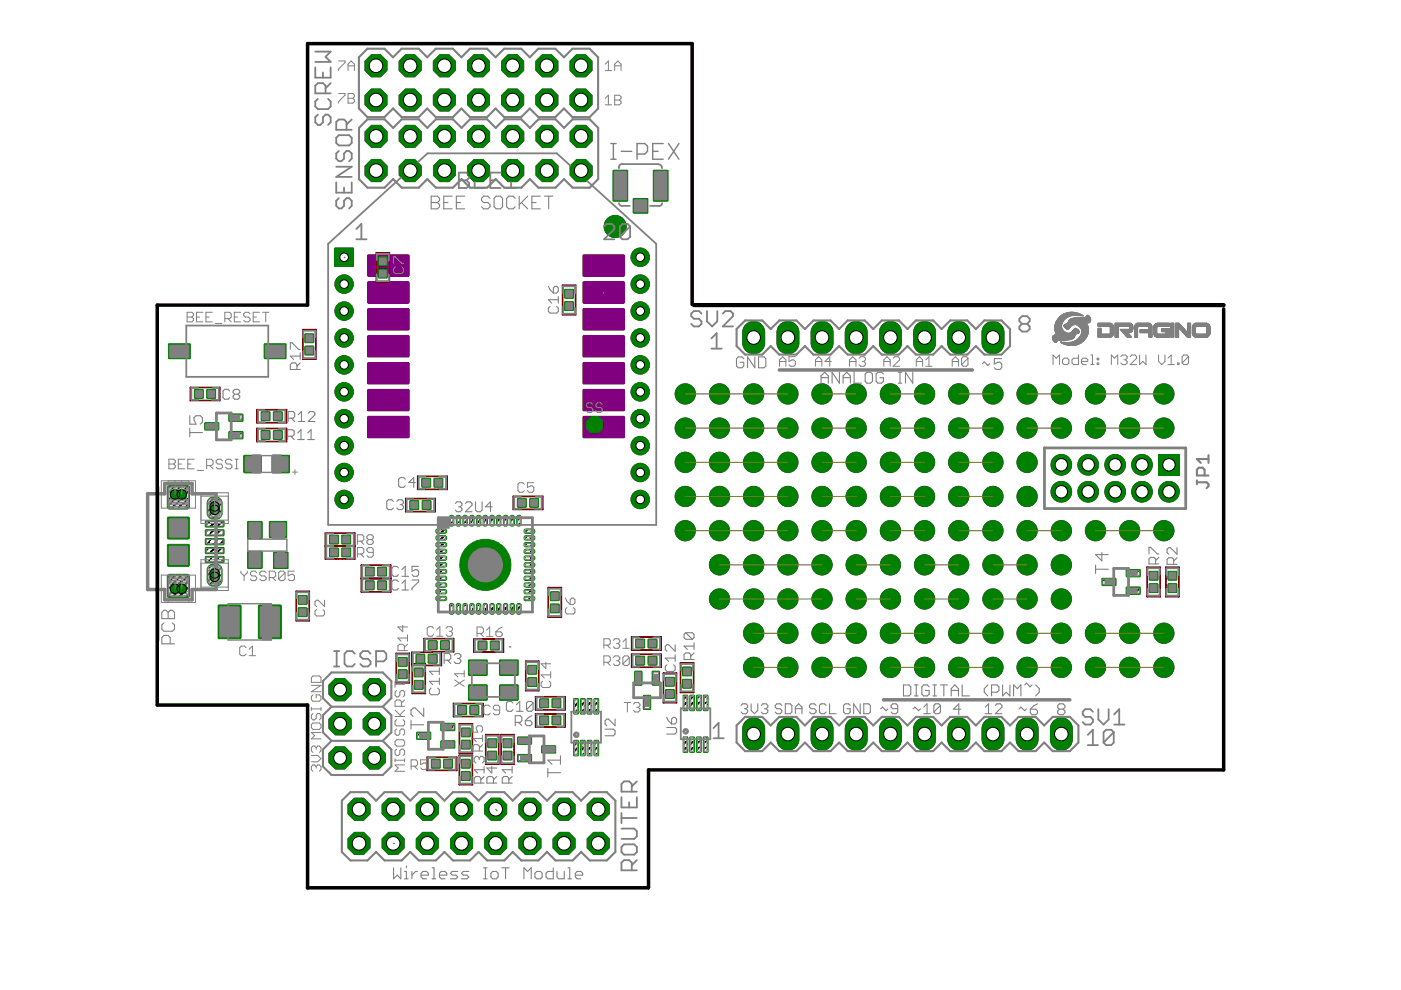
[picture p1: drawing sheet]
<svg xmlns="http://www.w3.org/2000/svg" width="297mm" height="210mm" viewBox="0 0 297 210" stroke-linecap="round" stroke-linejoin="round" font-family="sans-serif">
<g fill="#808080" stroke="#808080" stroke-width=".21">
<path d="M78.3 88.7l7.9-.1 .2 .2v3.6l-8 .1-.1-.2z" fill-rule="evenodd"/>
<path d="M78.3 83l7.9-.1 .2 .2v3.6l-8 .1-.1-.2z" fill-rule="evenodd"/>
<path d="M78.3 77.3l7.9-.1 .2 .2v3.6l-8 .1-.1-.2z" fill-rule="evenodd"/>
<path d="M78.3 71.6l7.9-.1 .2 .2v3.6l-8 .1-.1-.2z" fill-rule="evenodd"/>
<path d="M78.3 65.8h7.9l.2 .2v3.6h-8l-.1-.2z" fill-rule="evenodd"/>
<path d="M78.3 60.1h7.9l.2 .2v3.6h-8l-.1-.1z" fill-rule="evenodd"/>
<path d="M78.3 54.4h7.9l.2 .2v3.6h-8l-.1-.2z" fill-rule="evenodd"/>
<path d="M124 54.4h7.9l.2 .2-.1 3.6h-7.9l-.2-.2z" fill-rule="evenodd"/>
<path d="M124 60.1h7.9l.2 .2-.1 3.6h-7.9l-.2-.1z" fill-rule="evenodd"/>
<path d="M124 65.8h7.9l.2 .2-.1 3.6h-7.9l-.2-.2z" fill-rule="evenodd"/>
<path d="M124 71.6l7.9-.1 .2 .2-.1 3.6-7.9 .1-.2-.2z" fill-rule="evenodd"/>
<path d="M124 77.3l7.9-.1 .2 .2-.1 3.6-7.9 .1-.2-.2z" fill-rule="evenodd"/>
<path d="M124 83l7.9-.1 .2 .2-.1 3.6-7.9 .1-.2-.2z" fill-rule="evenodd"/>
<path d="M124 88.7l7.9-.1 .2 .2-.1 3.6-7.9 .1-.2-.2z" fill-rule="evenodd"/>
<path d="M35.7 106.7l.3-.1a1.04 1.04 0 0 0 .8 .9v.1a.76 .76 0 0 1-.8-.1 .76 .76 0 0 1-.3-.8z" fill-rule="evenodd"/>
<path d="M35.9 103.5a.5 .5 0 0 1 .4-.4 .5 .5 0 0 1 .5 .2l-.1 .2a.72 .72 0 0 0-.7 .7l-.3-.1z" fill-rule="evenodd"/>
<path d="M38.9 103.2a.73 .73 0 0 1 .8 .2 .73 .73 0 0 1 .1 .8l-.2-.1a.76 .76 0 0 0-.7-.7z" fill-rule="evenodd"/>
<path d="M38.9 107.4a.76 .76 0 0 0 .8-.8h.1a.69 .69 0 0 1-.1 .8 .69 .69 0 0 1-.8 .2z" fill-rule="evenodd"/>
<path d="M38.9 122.1a.73 .73 0 0 1 .8 .2 .73 .73 0 0 1 .1 .8h-.2a.84 .84 0 0 0-.7-.8z" fill-rule="evenodd"/>
<path d="M38.9 126.1a.76 .76 0 0 0 .8-.7h.1a.68 .68 0 0 1-.1 .8 .68 .68 0 0 1-.8 .1z" fill-rule="evenodd"/>
<path d="M35.7 125.5h.3a.76 .76 0 0 0 .7 .7l.1 .1a.75 .75 0 0 1-.8-.1 .75 .75 0 0 1-.3-.7z" fill-rule="evenodd"/>
<path d="M35.9 122.4a.49 .49 0 0 1 .4-.4 .49 .49 0 0 1 .5 .2l-.1 .2a.76 .76 0 0 0-.7 .7l-.3-.1z" fill-rule="evenodd"/>
<path d="M44.1 108.8h.3a.84 .84 0 0 0 .8 .8v.1a.77 .77 0 0 1-.8-.1 .77 .77 0 0 1-.3-.8z" fill-rule="evenodd"/>
<path d="M44.3 106a.48 .48 0 0 1 .4-.4 .48 .48 0 0 1 .5 .3l-.1 .1a.72 .72 0 0 0-.7 .7l-.3-.1z" fill-rule="evenodd"/>
<path d="M45.9 105.7a.73 .73 0 0 1 .8 .2 .73 .73 0 0 1 .1 .9l-.2-.1a.76 .76 0 0 0-.7-.7z" fill-rule="evenodd"/>
<path d="M45.9 109.5a.84 .84 0 0 0 .8-.8h.1a.7 .7 0 0 1-.1 .8 .7 .7 0 0 1-.9 .2z" fill-rule="evenodd"/>
<path d="M44.4 108.8l.2-.1 .2 .4a.21 .21 0 0 1 .3 .1 .21 .21 0 0 1-.1 .3 .51 .51 0 0 1-.6-.7z" fill-rule="evenodd"/>
<path d="M46 109.1l.3-.2a.18 .18 0 0 1 .1-.2 .18 .18 0 0 1 .2 .2 .43 .43 0 0 1-.1 .5 .43 .43 0 0 1-.6-.1z" fill-rule="evenodd"/>
<path d="M45.9 106a.45 .45 0 0 1 .6 .1 .45 .45 0 0 1-.1 .7l-.2-.4-.3-.1z" fill-rule="evenodd"/>
<path d="M44.5 106.2l.4-.2a.2 .2 0 0 1 .2 .3 .2 .2 0 0 1-.3 .1v.1a.2 .2 0 0 1-.2 .3 .2 .2 0 0 1-.2-.2z" fill-rule="evenodd"/>
<path d="M44.1 123h.3a.84 .84 0 0 0 .8 .8v.1a.77 .77 0 0 1-.8-.1 .77 .77 0 0 1-.3-.8z" fill-rule="evenodd"/>
<path d="M44.3 120.2a.55 .55 0 0 1 .9-.2l-.1 .2a.72 .72 0 0 0-.7 .7l-.3-.1z" fill-rule="evenodd"/>
<path d="M45.9 120a.73 .73 0 0 1 .8 .1 .73 .73 0 0 1 .1 .9l-.2-.1a.76 .76 0 0 0-.7-.7z" fill-rule="evenodd"/>
<path d="M45.9 123.7a.84 .84 0 0 0 .8-.8h.1a.7 .7 0 0 1-.1 .8 .7 .7 0 0 1-.9 .2z" fill-rule="evenodd"/>
<path d="M45.9 120.2a.4 .4 0 0 1 .5 .1 .4 .4 0 0 1-.1 .6l-.4-.4z" fill-rule="evenodd"/>
<path d="M44.6 120.3l.3-.1a.21 .21 0 0 1 .3 .2 .21 .21 0 0 1-.3 .2l-.1 .1a.18 .18 0 0 1-.1 .2 .18 .18 0 0 1-.3-.1z" fill-rule="evenodd"/>
<path d="M45.9 123.4l.4-.3a.18 .18 0 0 1 .1-.2 .18 .18 0 0 1 .2 .2 .43 .43 0 0 1-.1 .5 .43 .43 0 0 1-.6-.1z" fill-rule="evenodd"/>
<path d="M44.4 123l.2-.1 .2 .4a.21 .21 0 0 1 .3 .1 .21 .21 0 0 1-.1 .3 .51 .51 0 0 1-.6-.7z" fill-rule="evenodd"/>
<path d="M43.8 110.7l3.4-.1 .1 .8-.1 .1h-3.4z" fill-rule="evenodd"/>
<path d="M43.8 112.6l3.4-.1 .1 .8-.1 .1h-3.4z" fill-rule="evenodd"/>
<path d="M43.8 114.4h3.4l.1 .8-.1 .1h-3.4z" fill-rule="evenodd"/>
<path d="M43.8 116.3h3.4l.1 .8-.1 .1h-3.4z" fill-rule="evenodd"/>
<path d="M43.8 118.2h3.4l.1 .8-.1 .1h-3.4z" fill-rule="evenodd"/>
<path d="M35.9 110.1h3.8v3.7h-3.8z" fill-rule="evenodd"/>
<path d="M35.9 115.9h3.8v3.7h-3.8z" fill-rule="evenodd"/>
<path d="M55.2 128.7h4v6.3h-4z" fill-rule="evenodd"/>
<path d="M46.7 128.7h4v6.3h-4z" fill-rule="evenodd"/>
<path d="M72.7 113.7h1.4v1.4h-1.4z" fill-rule="evenodd"/>
<path d="M70.1 113.7h1.4v1.4h-1.4z" fill-rule="evenodd"/>
<path d="M72.7 116.4h1.4v1.4h-1.4z" fill-rule="evenodd"/>
<path d="M70.1 116.4h1.4v1.4h-1.4z" fill-rule="evenodd"/>
<path d="M63.5 126.5h1.4v1.4h-1.4z" fill-rule="evenodd"/>
<path d="M63.5 129.1h1.4v1.4h-1.4z" fill-rule="evenodd"/>
<path d="M112.6 105.9h1.3v1.4h-1.3z" fill-rule="evenodd"/>
<path d="M110 105.9h1.3v1.4h-1.3z" fill-rule="evenodd"/>
<path d="M116.9 128.3h1.4v1.4h-1.4z" fill-rule="evenodd"/>
<path d="M116.9 125.7h1.4v1.4h-1.4z" fill-rule="evenodd"/>
<path d="M91.1 136.1h1.3v1.4h-1.3z" fill-rule="evenodd"/>
<path d="M93.7 136.1h1.3v1.4h-1.3z" fill-rule="evenodd"/>
<path d="M84.7 142.3h1.4v1.3h-1.4z" fill-rule="evenodd"/>
<path d="M84.7 139.7h1.4v1.3h-1.4z" fill-rule="evenodd"/>
<path d="M94.3 161.2h1.4v1.4h-1.4z" fill-rule="evenodd"/>
<path d="M91.7 161.2h1.4v1.4h-1.4z" fill-rule="evenodd"/>
<path d="M98.1 154.6h1.3v1.4h-1.3z" fill-rule="evenodd"/>
<path d="M98.1 157.2h1.3v1.4h-1.3z" fill-rule="evenodd"/>
<path d="M99.6 145.5h3.4v2.6h-3.4z" fill-rule="evenodd"/>
<path d="M106.2 145.5h3.4v2.6h-3.4z" fill-rule="evenodd"/>
<path d="M106.2 140.2h3.4v2.7h-3.4z" fill-rule="evenodd"/>
<path d="M99.6 140.2h3.4v2.7h-3.4z" fill-rule="evenodd"/>
<path d="M99.9 149.9h1.3v1.3h-1.3z" fill-rule="evenodd"/>
<path d="M97.3 149.9h1.3v1.3h-1.3z" fill-rule="evenodd"/>
<path d="M112.2 143.9h1.3v1.4h-1.3z" fill-rule="evenodd"/>
<path d="M112.2 141.3h1.3v1.4h-1.3z" fill-rule="evenodd"/>
<path d="M101.6 136.2h1.4v1.3h-1.4z" fill-rule="evenodd"/>
<path d="M104.2 136.2h1.4v1.3h-1.4z" fill-rule="evenodd"/>
<path d="M52.8 110.9h2.5v3h-2.5z" fill-rule="evenodd"/>
<path d="M58.3 117.4h2.5v2.8h-2.5z" fill-rule="evenodd"/>
<path d="M52.8 117.2h2.5v3h-2.5z" fill-rule="evenodd"/>
<path d="M57.4 110.9h3.1v2.8h-3.1z" fill-rule="evenodd"/>
<path d="M136.6 147.7h1.2l-.1 2.5-1.1-.1z" fill-rule="evenodd"/>
<path d="M138.5 142.5l1.1 .1v2.4h-1.1z" fill-rule="evenodd"/>
<path d="M134.8 142.5l1.1 .1v2.4h-1.1z" fill-rule="evenodd"/>
<path d="M135 139.4h1.4v1.4h-1.4z" fill-rule="evenodd"/>
<path d="M137.7 139.4h1.3v1.4h-1.3z" fill-rule="evenodd"/>
<path d="M135 135.8h1.4v1.3h-1.4z" fill-rule="evenodd"/>
<path d="M137.7 135.8h1.3v1.3h-1.3z" fill-rule="evenodd"/>
<path d="M92.7 112.4h1.6l.2 .3-.2 .2h-1.5l-.2-.2z" fill-rule="evenodd"/>
<path d="M92.7 113.9l1.6-.1 .2 .3-.2 .2h-1.5l-.2-.2z" fill-rule="evenodd"/>
<path d="M92.7 115.3l1.6-.1 .2 .3-.2 .2h-1.5l-.2-.2z" fill-rule="evenodd"/>
<path d="M92.7 116.7l1.6-.1 .2 .4-.2 .2h-1.5l-.2-.2z" fill-rule="evenodd"/>
<path d="M92.7 118.1h1.6l.2 .3-.2 .2h-1.5l-.2-.2z" fill-rule="evenodd"/>
<path d="M92.7 119.6l1.6-.1 .2 .3-.2 .2h-1.5l-.2-.2z" fill-rule="evenodd"/>
<path d="M92.7 121l1.6-.1 .2 .3-.2 .2h-1.5l-.2-.2z" fill-rule="evenodd"/>
<path d="M92.7 122.4h1.6l.2 .3-.2 .2h-1.5l-.2-.2z" fill-rule="evenodd"/>
<path d="M92.7 123.8h1.6l.2 .3-.2 .2h-1.5l-.2-.2z" fill-rule="evenodd"/>
<path d="M92.7 125.3l1.6-.1 .2 .3-.2 .2h-1.5l-.2-.2z" fill-rule="evenodd"/>
<path d="M92.7 126.7l1.6-.1 .2 .3-.2 .2h-1.5l-.2-.2z" fill-rule="evenodd"/>
<path d="M95.6 128.2h.2l.2 .2v1.4l-.2 .2-.3-.2z" fill-rule="evenodd"/>
<path d="M97 128.2h.2l.3 .2v1.4l-.3 .2-.3-.2z" fill-rule="evenodd"/>
<path d="M98.4 128.2h.3l.2 .2v1.4l-.2 .2-.3-.2z" fill-rule="evenodd"/>
<path d="M99.9 128.2h.2l.2 .2v1.4l-.2 .2-.3-.2z" fill-rule="evenodd"/>
<path d="M101.3 128.2h.2l.2 .2v1.4l-.2 .2-.3-.2z" fill-rule="evenodd"/>
<path d="M102.7 128.2h.2l.2 .2v1.4l-.2 .2-.3-.2z" fill-rule="evenodd"/>
<path d="M104.1 128.2h.3l.2 .2v1.4l-.2 .2-.3-.2z" fill-rule="evenodd"/>
<path d="M105.6 128.2h.2l.2 .2v1.4l-.2 .2-.3-.2z" fill-rule="evenodd"/>
<path d="M107 128.2h.2l.2 .2v1.4l-.2 .2-.3-.2z" fill-rule="evenodd"/>
<path d="M108.4 128.2h.3l.2 .2v1.4l-.2 .2-.3-.2z" fill-rule="evenodd"/>
<path d="M109.8 128.2h.3l.2 .2v1.4l-.2 .2-.3-.2z" fill-rule="evenodd"/>
<path d="M111.4 126.7l1.6-.1 .2 .3-.2 .2h-1.5l-.2-.2z" fill-rule="evenodd"/>
<path d="M111.4 125.3l1.6-.1 .2 .3-.2 .2h-1.5l-.2-.2z" fill-rule="evenodd"/>
<path d="M111.4 123.8h1.6l.2 .3-.2 .2h-1.5l-.2-.2z" fill-rule="evenodd"/>
<path d="M111.4 122.4h1.6l.2 .3-.2 .2h-1.5l-.2-.2z" fill-rule="evenodd"/>
<path d="M111.4 121l1.6-.1 .2 .3-.2 .2h-1.5l-.2-.2z" fill-rule="evenodd"/>
<path d="M111.4 119.6l1.6-.1 .2 .3-.2 .2h-1.5l-.2-.2z" fill-rule="evenodd"/>
<path d="M111.4 118.1h1.6l.2 .3-.2 .2h-1.5l-.2-.2z" fill-rule="evenodd"/>
<path d="M111.4 116.7l1.6-.1 .2 .4-.2 .2h-1.5l-.2-.2z" fill-rule="evenodd"/>
<path d="M111.4 115.3l1.6-.1 .2 .3-.2 .2h-1.5l-.2-.2z" fill-rule="evenodd"/>
<path d="M111.4 113.9l1.6-.1 .2 .3-.2 .2h-1.5l-.2-.2z" fill-rule="evenodd"/>
<path d="M111.4 112.4h1.6l.2 .3-.2 .2h-1.5l-.2-.2z" fill-rule="evenodd"/>
<path d="M109.8 109.5h.3l.2 .2v1.4l-.2 .2-.3-.2z" fill-rule="evenodd"/>
<path d="M108.4 109.5h.3l.2 .2v1.4l-.2 .2-.3-.2z" fill-rule="evenodd"/>
<path d="M107 109.5h.2l.2 .2v1.4l-.2 .2-.3-.2z" fill-rule="evenodd"/>
<path d="M105.6 109.5h.2l.2 .2v1.4l-.2 .2-.3-.2z" fill-rule="evenodd"/>
<path d="M104.1 109.5h.3l.2 .2v1.4l-.2 .2-.3-.2z" fill-rule="evenodd"/>
<path d="M102.7 109.5h.2l.2 .2v1.4l-.2 .2-.3-.2z" fill-rule="evenodd"/>
<path d="M101.3 109.5h.2l.2 .2v1.4l-.2 .2-.3-.2z" fill-rule="evenodd"/>
<path d="M99.9 109.5h.2l.2 .2v1.4l-.2 .2-.3-.2z" fill-rule="evenodd"/>
<path d="M98.4 109.5h.3l.2 .2v1.4l-.2 .2-.3-.2z" fill-rule="evenodd"/>
<path d="M97 109.5h.2l.3 .2v1.4l-.3 .2-.3-.2z" fill-rule="evenodd"/>
<path d="M95.6 109.5h.2l.2 .2v1.4l-.2 .2-.3-.2z" fill-rule="evenodd"/>
<path d="M88.4 139h1.4v1.4h-1.4z" fill-rule="evenodd"/>
<path d="M91.1 139h1.3v1.4h-1.3z" fill-rule="evenodd"/>
<path d="M88.1 141.9h1.4v1.4h-1.4z" fill-rule="evenodd"/>
<path d="M88.1 144.5h1.4v1.4h-1.4z" fill-rule="evenodd"/>
<path d="M77.7 120.5h1.4v1.4h-1.4z" fill-rule="evenodd"/>
<path d="M80.3 120.5h1.4v1.4h-1.4z" fill-rule="evenodd"/>
<path d="M89.7 101.7h1.3v1.3h-1.3z" fill-rule="evenodd"/>
<path d="M92.3 101.7h1.3v1.3h-1.3z" fill-rule="evenodd"/>
<path d="M87.1 106.4h1.4v1.4h-1.4z" fill-rule="evenodd"/>
<path d="M89.8 106.4h1.3v1.4h-1.3z" fill-rule="evenodd"/>
<path d="M121.9 148.4h.5l-.1 2.8-.4-.1z" fill-rule="evenodd"/>
<path d="M123.3 148.4h.5v2.8l-.5-.1z" fill-rule="evenodd"/>
<path d="M124.7 148.4h.6l-.1 2.8-.5-.1z" fill-rule="evenodd"/>
<path d="M126.2 148.4h.5l-.1 2.8-.4-.1z" fill-rule="evenodd"/>
<path d="M121.9 157.2l.5 .1-.1 2.7-.4-.1z" fill-rule="evenodd"/>
<path d="M123.3 157.2l.5 .1v2.7l-.5-.1z" fill-rule="evenodd"/>
<path d="M124.7 157.2l.6 .1-.1 2.7-.5-.1z" fill-rule="evenodd"/>
<path d="M126.2 157.2l.5 .1-.1 2.7-.4-.1z" fill-rule="evenodd"/>
<path d="M114.7 148.4h1.3v1.4h-1.3z" fill-rule="evenodd"/>
<path d="M117.3 148.4h1.4v1.4h-1.4z" fill-rule="evenodd"/>
<path d="M134.6 42.4h2.5v2.5h-2.5z" fill-rule="evenodd"/>
<path d="M130.3 36.4h2.4l.1 .1v5.8l-2.4 .1-.2-.2z" fill-rule="evenodd"/>
<path d="M138.8 36.4h2.4l.2 .1-.1 5.8-2.4 .1-.1-.2z" fill-rule="evenodd"/>
<path d="M80.5 54.7h1.3v1.4h-1.3z" fill-rule="evenodd"/>
<path d="M80.5 57.3h1.3v1.4h-1.3z" fill-rule="evenodd"/>
<path d="M43.6 89.9l2.5-.1 .1 1.1-2.5 .1z" fill-rule="evenodd"/>
<path d="M48.8 91.7h2.4l.1 1.1h-2.5z" fill-rule="evenodd"/>
<path d="M48.8 88h2.4l.1 1.1h-2.5z" fill-rule="evenodd"/>
<path d="M55.6 91.5h1.4v1.4h-1.4z" fill-rule="evenodd"/>
<path d="M58.2 91.5h1.4v1.4h-1.4z" fill-rule="evenodd"/>
<path d="M58.2 87.6h1.4v1.3h-1.4z" fill-rule="evenodd"/>
<path d="M55.6 87.6h1.4v1.3h-1.4z" fill-rule="evenodd"/>
<path d="M145.1 147.6l.5 .1-.1 2.8-.4-.1z" fill-rule="evenodd"/>
<path d="M146.5 147.6l.5 .1-.1 2.8-.4-.1z" fill-rule="evenodd"/>
<path d="M147.9 147.6l.6 .1-.1 2.8-.5-.1z" fill-rule="evenodd"/>
<path d="M149.4 147.6l.5 .1-.1 2.8-.5-.1z" fill-rule="evenodd"/>
<path d="M145.1 156.5h.5l-.1 2.8-.4-.1z" fill-rule="evenodd"/>
<path d="M146.5 156.5h.5l-.1 2.8-.4-.1z" fill-rule="evenodd"/>
<path d="M147.9 156.5h.6l-.1 2.8-.5-.1z" fill-rule="evenodd"/>
<path d="M149.4 156.5h.5l-.1 2.8-.5-.1z" fill-rule="evenodd"/>
<path d="M141.3 143.9h1.4v1.3h-1.4z" fill-rule="evenodd"/>
<path d="M141.3 146.5h1.4v1.3h-1.4z" fill-rule="evenodd"/>
<path d="M233.9 122.8h2.4l.1 1.1-2.5 .1z" fill-rule="evenodd"/>
<path d="M239 124.7h2.5v1.1h-2.4z" fill-rule="evenodd"/>
<path d="M239 121l2.5-.1v1.2h-2.4z" fill-rule="evenodd"/>
<path d="M247.9 124h1.3v1.4h-1.3z" fill-rule="evenodd"/>
<path d="M247.9 121.4h1.3v1.4h-1.3z" fill-rule="evenodd"/>
<path d="M243.9 121.4h1.4v1.4h-1.4z" fill-rule="evenodd"/>
<path d="M243.9 124h1.4v1.4h-1.4z" fill-rule="evenodd"/>
<path d="M115.1 158.4l2.4-.1 .1 1.1-2.5 .1z" fill-rule="evenodd"/>
<path d="M109.9 156.5h2.5l.1 1.1h-2.5z" fill-rule="evenodd"/>
<path d="M109.9 160.2h2.5l.1 1.1h-2.5z" fill-rule="evenodd"/>
<path d="M106.9 159.5h1.4v1.4h-1.4z" fill-rule="evenodd"/>
<path d="M106.9 156.9h1.4v1.4h-1.4z" fill-rule="evenodd"/>
<path d="M103.7 159.5h1.3v1.4h-1.3z" fill-rule="evenodd"/>
<path d="M103.7 156.9h1.3v1.4h-1.3z" fill-rule="evenodd"/>
<path d="M44.1 82.8h1.4v1.4h-1.4z" fill-rule="evenodd"/>
<path d="M41.5 82.8h1.3v1.4h-1.3z" fill-rule="evenodd"/>
<path d="M36 73.2h4v2.5h-4z" fill-rule="evenodd"/>
<path d="M56.3 73.2h4v2.5h-4z" fill-rule="evenodd"/>
<path d="M52 96.9h3v3h-3z" fill-rule="evenodd"/>
<path d="M58 96.9h3v3h-3z" fill-rule="evenodd"/>
<path d="M120 64.2h1.3v1.4h-1.3z" fill-rule="evenodd"/>
<path d="M120 61.6h1.3v1.4h-1.3z" fill-rule="evenodd"/>
<path d="M77.7 123.4h1.4v1.4h-1.4z" fill-rule="evenodd"/>
<path d="M80.3 123.4h1.4v1.4h-1.4z" fill-rule="evenodd"/>
<path d="M117.3 152.1h1.4v1.3h-1.4z" fill-rule="evenodd"/>
<path d="M114.7 152.1h1.3v1.3h-1.3z" fill-rule="evenodd"/>
<path d="M145 141.7h1.3v1.4h-1.3z" fill-rule="evenodd"/>
<path d="M145 144.3h1.3v1.4h-1.3z" fill-rule="evenodd"/>
<path d="M88.6 155.5l2.4-.1 .1 1.1-2.5 .1z" fill-rule="evenodd"/>
<path d="M93.7 157.3h2.4l.1 1.1h-2.4z" fill-rule="evenodd"/>
<path d="M93.7 153.6h2.4l.1 1.1h-2.4z" fill-rule="evenodd"/>
<path d="M98.1 163.9h1.3v1.3h-1.3z" fill-rule="evenodd"/>
<path d="M98.1 161.2h1.3v1.4h-1.3z" fill-rule="evenodd"/>
<path d="M64.9 73.6h1.4v1.4h-1.4z" fill-rule="evenodd"/>
<path d="M64.9 71h1.4v1.4h-1.4z" fill-rule="evenodd"/>
<path d="M121.8 155.3a.59 .59 0 0 1 .9 .2 .59 .59 0 0 1-.4 .9 .59 .59 0 0 1-.7-.6h.4a.23 .23 0 0 1 .3-.2 .23 .23 0 0 1 .1 .4 .23 .23 0 0 1-.4-.1l-.4-.1z" fill-rule="evenodd"/>
<path d="M145 154.6a.58 .58 0 0 1 .9 .2 .58 .58 0 0 1-.4 .8 .58 .58 0 0 1-.7-.5h.4a.22 .22 0 0 1 .3-.3 .22 .22 0 0 1 0 .4 .22 .22 0 0 1-.3 0l-.4-.1z" fill-rule="evenodd"/>
<circle cx="36.1" cy="123.6" r=".22"/>
<circle cx="102.9" cy="119.8" r="3.6"/>
</g>
<g fill="#800080" stroke="#800080" stroke-width=".21">
<path d="M71 52.6h3.9v3.9h-3.9z"/>
<path d="M245.7 96.4h4.3v4.3h-4.3z"/>
<path d="M158 153a2.33 2.33 0 0 1 2.5-.7 2.33 2.33 0 0 1 1.6 2.1v2.5a2.32 2.32 0 0 1-2.3 2.2 2.32 2.32 0 0 1-2.3-2.2v-2.5l.1-.8z"/>
<path d="M165.3 153a2.33 2.33 0 0 1 2.5-.7 2.33 2.33 0 0 1 1.6 2.1v2.5a2.32 2.32 0 0 1-2.3 2.2 2.32 2.32 0 0 1-2.4-2.2v-2.5l.2-.8z"/>
<path d="M172.5 153a2.33 2.33 0 0 1 2.5-.7 2.33 2.33 0 0 1 1.6 2.1v2.5a2.32 2.32 0 0 1-2.3 2.2 2.32 2.32 0 0 1-2.3-2.2v-2.5l.1-.8z"/>
<path d="M179.8 153a2.33 2.33 0 0 1 2.5-.7 2.33 2.33 0 0 1 1.6 2.1v2.5a2.32 2.32 0 0 1-2.4 2.2 2.32 2.32 0 0 1-2.3-2.2v-2.5l.2-.8z"/>
<path d="M187.3 152.8a2.32 2.32 0 0 1 2.4-.4 2.32 2.32 0 0 1 1.4 2v2.5a2.32 2.32 0 0 1-2.3 2.2 2.32 2.32 0 0 1-2.3-2.2v-2.9l.3-.7z"/>
<path d="M194.3 153a2.33 2.33 0 0 1 2.5-.7 2.33 2.33 0 0 1 1.6 2.1v2.5a2.32 2.32 0 0 1-2.4 2.2 2.32 2.32 0 0 1-2.3-2.2v-2.5l.2-.8z"/>
<path d="M201.5 153a2.33 2.33 0 0 1 2.5-.7 2.33 2.33 0 0 1 1.6 2.1v2.5a2.32 2.32 0 0 1-2.3 2.2 2.32 2.32 0 0 1-2.3-2.2v-2.5l.1-.8z"/>
<path d="M208.8 153a2.33 2.33 0 0 1 2.5-.7 2.33 2.33 0 0 1 1.6 2.1v2.5a2.32 2.32 0 0 1-2.4 2.2 2.32 2.32 0 0 1-2.3-2.2v-2.5l.2-.8z"/>
<path d="M216 153a2.33 2.33 0 0 1 2.5-.7 2.33 2.33 0 0 1 1.6 2.1v2.5a2.32 2.32 0 0 1-2.3 2.2 2.32 2.32 0 0 1-2.3-2.2v-2.5l.1-.8z"/>
<path d="M223.3 153a2.33 2.33 0 0 1 2.5-.7 2.33 2.33 0 0 1 1.6 2.1v2.5a2.32 2.32 0 0 1-2.4 2.2 2.32 2.32 0 0 1-2.3-2.2v-2.5l.2-.8z"/>
<path d="M158 69a2.33 2.33 0 0 1 2.5-.7 2.33 2.33 0 0 1 1.6 2v2.6a2.32 2.32 0 0 1-2.3 2.1 2.32 2.32 0 0 1-2.3-2.1v-2.6l.1-.7z"/>
<path d="M165.3 69a2.33 2.33 0 0 1 2.5-.7 2.33 2.33 0 0 1 1.6 2v2.6a2.32 2.32 0 0 1-2.3 2.1 2.32 2.32 0 0 1-2.4-2.1v-2.6l.2-.7z"/>
<path d="M172.8 68.7a2.32 2.32 0 0 1 2.4-.4 2.32 2.32 0 0 1 1.4 2v2.6a2.32 2.32 0 0 1-2.3 2.1 2.32 2.32 0 0 1-2.3-2.1v-2.9l.3-.7z"/>
<path d="M179.8 69a2.33 2.33 0 0 1 2.5-.7 2.33 2.33 0 0 1 1.6 2v2.6a2.32 2.32 0 0 1-2.4 2.1 2.32 2.32 0 0 1-2.3-2.1v-2.6l.2-.7z"/>
<path d="M187 69a2.33 2.33 0 0 1 2.5-.7 2.33 2.33 0 0 1 1.6 2v2.6a2.32 2.32 0 0 1-2.3 2.1 2.32 2.32 0 0 1-2.3-2.1v-2.6l.1-.7z"/>
<path d="M194.3 69a2.33 2.33 0 0 1 2.5-.7 2.33 2.33 0 0 1 1.6 2v2.6a2.32 2.32 0 0 1-2.4 2.1 2.32 2.32 0 0 1-2.3-2.1v-2.6l.2-.7z"/>
<path d="M201.5 69a2.33 2.33 0 0 1 2.5-.7 2.33 2.33 0 0 1 1.6 2v2.6a2.32 2.32 0 0 1-2.3 2.1 2.32 2.32 0 0 1-2.3-2.1v-2.6l.1-.7z"/>
<path d="M209 68.7a2.32 2.32 0 0 1 2.4-.4 2.32 2.32 0 0 1 1.5 2v2.6a2.32 2.32 0 0 1-2.4 2.1 2.32 2.32 0 0 1-2.3-2.1l.1-2.9 .3-.7z"/>
<circle cx="79.7" cy="36.2" r="2.52"/>
<circle cx="87" cy="36.2" r="2.52"/>
<circle cx="94.2" cy="36.2" r="2.52"/>
<circle cx="101.5" cy="36.2" r="2.52"/>
<circle cx="108.7" cy="36.2" r="2.52"/>
<circle cx="116" cy="36.2" r="2.52"/>
<circle cx="79.7" cy="28.9" r="2.52"/>
<circle cx="87" cy="28.9" r="2.52"/>
<circle cx="94.2" cy="28.9" r="2.52"/>
<circle cx="101.5" cy="28.9" r="2.52"/>
<circle cx="108.7" cy="28.9" r="2.52"/>
<circle cx="116" cy="28.9" r="2.52"/>
<circle cx="123.2" cy="36.2" r="2.52"/>
<circle cx="123.2" cy="28.9" r="2.52"/>
<circle cx="76.1" cy="178.8" r="2.52"/>
<circle cx="83.4" cy="178.8" r="2.52"/>
<circle cx="90.6" cy="178.8" r="2.52"/>
<circle cx="97.9" cy="178.8" r="2.52"/>
<circle cx="105.1" cy="178.8" r="2.52"/>
<circle cx="112.4" cy="178.8" r="2.52"/>
<circle cx="76.1" cy="171.6" r="2.52"/>
<circle cx="83.4" cy="171.6" r="2.52"/>
<circle cx="90.6" cy="171.6" r="2.52"/>
<circle cx="97.9" cy="171.6" r="2.52"/>
<circle cx="105.1" cy="171.6" r="2.52"/>
<circle cx="112.4" cy="171.6" r="2.52"/>
<circle cx="119.6" cy="178.8" r="2.52"/>
<circle cx="126.8" cy="178.8" r="2.52"/>
<circle cx="119.6" cy="171.6" r="2.52"/>
<circle cx="126.8" cy="171.6" r="2.52"/>
<circle cx="79.7" cy="21.2" r="2.52"/>
<circle cx="87" cy="21.2" r="2.52"/>
<circle cx="94.2" cy="21.2" r="2.52"/>
<circle cx="101.5" cy="21.2" r="2.52"/>
<circle cx="108.7" cy="21.2" r="2.52"/>
<circle cx="116" cy="21.2" r="2.52"/>
<circle cx="79.7" cy="13.9" r="2.52"/>
<circle cx="87" cy="13.9" r="2.52"/>
<circle cx="94.2" cy="13.9" r="2.52"/>
<circle cx="101.5" cy="13.9" r="2.52"/>
<circle cx="108.7" cy="13.9" r="2.52"/>
<circle cx="116" cy="13.9" r="2.52"/>
<circle cx="123.2" cy="21.2" r="2.52"/>
<circle cx="123.2" cy="13.9" r="2.52"/>
<circle cx="79.4" cy="160.7" r="2.54"/>
<circle cx="72.1" cy="160.7" r="2.54"/>
<circle cx="79.4" cy="153.5" r="2.54"/>
<circle cx="72.1" cy="153.5" r="2.54"/>
<circle cx="79.4" cy="146.2" r="2.54"/>
<circle cx="72.1" cy="146.2" r="2.54"/>
<circle cx="126.1" cy="90" r="1.88"/>
</g>
<g fill="#800080" stroke="#800080" stroke-width=".21">
<path d="M78 88.3h8.7v4.5h-8.7z" fill-rule="evenodd"/>
<path d="M78 82.6h8.7v4.5h-8.7z" fill-rule="evenodd"/>
<path d="M78 76.9h8.7v4.5h-8.7z" fill-rule="evenodd"/>
<path d="M78 71.2h8.7v4.4h-8.7z" fill-rule="evenodd"/>
<path d="M78 65.5h8.7v4.4h-8.7z" fill-rule="evenodd"/>
<path d="M78 59.8h8.7v4.4h-8.7z" fill-rule="evenodd"/>
<path d="M78 54.1h8.7v4.4h-8.7z" fill-rule="evenodd"/>
<path d="M123.6 54.1h8.8v4.4h-8.8z" fill-rule="evenodd"/>
<path d="M123.6 59.8h8.8v4.4h-8.8z" fill-rule="evenodd"/>
<path d="M123.6 65.5h8.8v4.4h-8.8z" fill-rule="evenodd"/>
<path d="M123.6 71.2h8.8v4.4h-8.8z" fill-rule="evenodd"/>
<path d="M123.6 76.9h8.8v4.5h-8.8z" fill-rule="evenodd"/>
<path d="M123.6 82.6h8.8v4.5h-8.8z" fill-rule="evenodd"/>
<path d="M123.6 88.3h8.8v4.5h-8.8z" fill-rule="evenodd"/>
<circle cx="38.5" cy="104.8" r="1.1"/>
<circle cx="37.1" cy="104.8" r="1.1"/>
<circle cx="38.5" cy="124.8" r="1.1"/>
<circle cx="37.1" cy="124.8" r="1.1"/>
<circle cx="45.5" cy="107.4" r="1.1"/>
<circle cx="45.5" cy="108.1" r="1.1"/>
<circle cx="45.5" cy="121.6" r="1.1"/>
<circle cx="45.5" cy="122.3" r="1.1"/>
<circle cx="73" cy="60.2" r="1.95"/>
<circle cx="73" cy="66" r="1.95"/>
<circle cx="73" cy="71.6" r="1.95"/>
<circle cx="73" cy="77.4" r="1.95"/>
<circle cx="73" cy="83.1" r="1.95"/>
<circle cx="73" cy="88.8" r="1.95"/>
<circle cx="73" cy="94.5" r="1.95"/>
<circle cx="73" cy="100.2" r="1.95"/>
<circle cx="73" cy="105.9" r="1.95"/>
<circle cx="135.7" cy="105.9" r="1.95"/>
<circle cx="135.7" cy="100.2" r="1.95"/>
<circle cx="135.7" cy="94.5" r="1.95"/>
<circle cx="135.7" cy="88.8" r="1.95"/>
<circle cx="135.7" cy="83.1" r="1.95"/>
<circle cx="135.7" cy="77.4" r="1.95"/>
<circle cx="135.7" cy="71.6" r="1.95"/>
<circle cx="135.7" cy="66" r="1.95"/>
<circle cx="135.7" cy="60.2" r="1.95"/>
<circle cx="135.7" cy="54.5" r="1.95"/>
<circle cx="247.8" cy="104.3" r="2.18"/>
<circle cx="242.1" cy="98.6" r="2.18"/>
<circle cx="242.1" cy="104.3" r="2.18"/>
<circle cx="236.4" cy="98.6" r="2.18"/>
<circle cx="236.4" cy="104.3" r="2.18"/>
<circle cx="230.7" cy="98.6" r="2.18"/>
<circle cx="230.7" cy="104.3" r="2.18"/>
<circle cx="225" cy="98.6" r="2.18"/>
<circle cx="225" cy="104.3" r="2.18"/>
<circle cx="159.8" cy="83.5" r="2.14"/>
<circle cx="167" cy="83.5" r="2.14"/>
<circle cx="152.5" cy="83.5" r="2.14"/>
<circle cx="145.3" cy="83.5" r="2.14"/>
<circle cx="130.4" cy="48" r="2.33"/>
<circle cx="174.3" cy="83.5" r="2.14"/>
<circle cx="181.5" cy="83.5" r="2.14"/>
<circle cx="188.8" cy="83.5" r="2.14"/>
<circle cx="196" cy="83.5" r="2.14"/>
<circle cx="203.3" cy="83.5" r="2.14"/>
<circle cx="210.5" cy="83.5" r="2.14"/>
<circle cx="217.8" cy="83.5" r="2.14"/>
<circle cx="225" cy="83.5" r="2.14"/>
<circle cx="232.3" cy="83.5" r="2.14"/>
<circle cx="239.5" cy="83.5" r="2.14"/>
<circle cx="246.8" cy="83.5" r="2.14"/>
<circle cx="159.8" cy="90.8" r="2.14"/>
<circle cx="167" cy="90.8" r="2.14"/>
<circle cx="152.5" cy="90.8" r="2.14"/>
<circle cx="145.3" cy="90.8" r="2.14"/>
<circle cx="174.3" cy="90.8" r="2.14"/>
<circle cx="181.5" cy="90.8" r="2.14"/>
<circle cx="188.8" cy="90.8" r="2.14"/>
<circle cx="196" cy="90.8" r="2.14"/>
<circle cx="203.3" cy="90.8" r="2.14"/>
<circle cx="210.5" cy="90.8" r="2.14"/>
<circle cx="217.8" cy="90.8" r="2.14"/>
<circle cx="225" cy="90.8" r="2.14"/>
<circle cx="232.3" cy="90.8" r="2.14"/>
<circle cx="239.5" cy="90.8" r="2.14"/>
<circle cx="246.8" cy="90.8" r="2.14"/>
<circle cx="159.8" cy="98" r="2.14"/>
<circle cx="167" cy="98" r="2.14"/>
<circle cx="152.5" cy="98" r="2.14"/>
<circle cx="145.3" cy="98" r="2.14"/>
<circle cx="174.3" cy="98" r="2.14"/>
<circle cx="181.5" cy="98" r="2.14"/>
<circle cx="188.8" cy="98" r="2.14"/>
<circle cx="196" cy="98" r="2.14"/>
<circle cx="203.3" cy="98" r="2.14"/>
<circle cx="210.5" cy="98" r="2.14"/>
<circle cx="217.8" cy="98" r="2.14"/>
<circle cx="159.8" cy="105.3" r="2.14"/>
<circle cx="167" cy="105.3" r="2.14"/>
<circle cx="152.5" cy="105.3" r="2.14"/>
<circle cx="145.3" cy="105.3" r="2.14"/>
<circle cx="174.3" cy="105.3" r="2.14"/>
<circle cx="181.5" cy="105.3" r="2.14"/>
<circle cx="188.8" cy="105.3" r="2.14"/>
<circle cx="196" cy="105.3" r="2.14"/>
<circle cx="203.3" cy="105.3" r="2.14"/>
<circle cx="210.5" cy="105.3" r="2.14"/>
<circle cx="217.8" cy="105.3" r="2.14"/>
<circle cx="159.8" cy="112.5" r="2.14"/>
<circle cx="167" cy="112.5" r="2.14"/>
<circle cx="152.5" cy="112.5" r="2.14"/>
<circle cx="145.3" cy="112.5" r="2.14"/>
<circle cx="174.3" cy="112.5" r="2.14"/>
<circle cx="181.5" cy="112.5" r="2.14"/>
<circle cx="188.8" cy="112.5" r="2.14"/>
<circle cx="196" cy="112.5" r="2.14"/>
<circle cx="203.3" cy="112.5" r="2.14"/>
<circle cx="210.5" cy="112.5" r="2.14"/>
<circle cx="217.8" cy="112.5" r="2.14"/>
<circle cx="225" cy="112.5" r="2.14"/>
<circle cx="232.3" cy="112.5" r="2.14"/>
<circle cx="239.5" cy="112.5" r="2.14"/>
<circle cx="246.8" cy="112.5" r="2.14"/>
<circle cx="167" cy="119.8" r="2.14"/>
<circle cx="174.3" cy="119.8" r="2.14"/>
<circle cx="159.8" cy="119.8" r="2.14"/>
<circle cx="152.5" cy="119.8" r="2.14"/>
<circle cx="181.5" cy="119.8" r="2.14"/>
<circle cx="188.8" cy="119.8" r="2.14"/>
<circle cx="196" cy="119.8" r="2.14"/>
<circle cx="203.3" cy="119.8" r="2.14"/>
<circle cx="210.5" cy="119.8" r="2.14"/>
<circle cx="217.8" cy="119.8" r="2.14"/>
<circle cx="225" cy="119.8" r="2.14"/>
<circle cx="167" cy="127" r="2.14"/>
<circle cx="174.3" cy="127" r="2.14"/>
<circle cx="159.8" cy="127" r="2.14"/>
<circle cx="152.5" cy="127" r="2.14"/>
<circle cx="181.5" cy="127" r="2.14"/>
<circle cx="188.8" cy="127" r="2.14"/>
<circle cx="196" cy="127" r="2.14"/>
<circle cx="203.3" cy="127" r="2.14"/>
<circle cx="210.5" cy="127" r="2.14"/>
<circle cx="217.8" cy="127" r="2.14"/>
<circle cx="225" cy="127" r="2.14"/>
<circle cx="159.8" cy="134.3" r="2.14"/>
<circle cx="167" cy="134.3" r="2.14"/>
<circle cx="174.3" cy="134.3" r="2.14"/>
<circle cx="181.5" cy="134.3" r="2.14"/>
<circle cx="188.8" cy="134.3" r="2.14"/>
<circle cx="196" cy="134.3" r="2.14"/>
<circle cx="203.3" cy="134.3" r="2.14"/>
<circle cx="210.5" cy="134.3" r="2.14"/>
<circle cx="217.8" cy="134.3" r="2.14"/>
<circle cx="225" cy="134.3" r="2.14"/>
<circle cx="232.3" cy="134.3" r="2.14"/>
<circle cx="239.5" cy="134.3" r="2.14"/>
<circle cx="246.8" cy="134.3" r="2.14"/>
<circle cx="159.8" cy="141.5" r="2.14"/>
<circle cx="167" cy="141.5" r="2.14"/>
<circle cx="174.3" cy="141.5" r="2.14"/>
<circle cx="181.5" cy="141.5" r="2.14"/>
<circle cx="188.8" cy="141.5" r="2.14"/>
<circle cx="196" cy="141.5" r="2.14"/>
<circle cx="203.3" cy="141.5" r="2.14"/>
<circle cx="210.5" cy="141.5" r="2.14"/>
<circle cx="217.8" cy="141.5" r="2.14"/>
<circle cx="225" cy="141.5" r="2.14"/>
<circle cx="232.3" cy="141.5" r="2.14"/>
<circle cx="239.5" cy="141.5" r="2.14"/>
<circle cx="246.8" cy="141.5" r="2.14"/>
</g>
<g fill="#800000" stroke="#800000" stroke-width=".21">
<path d="M68.9 115.8h6.4z"/>
<path d="M68.9 113h.2l-.1 2.9z"/>
<path d="M68.9 113l6.4 .1z"/>
<path d="M75.1 113h.2l-.1 2.9z"/>
<path d="M68.9 118.5h6.4z"/>
<path d="M68.9 115.7h.2l-.1 2.9z"/>
<path d="M68.9 115.7l6.4 .1z"/>
<path d="M75.1 115.7h.2l-.1 2.9z"/>
<path d="M65.5 125.3h.1v6.4z"/>
<path d="M62.8 131.5l2.8 .1-2.8 .1z"/>
<path d="M62.7 125.3h.2l-.1 6.4z"/>
<path d="M62.7 125.3l2.9 .1z"/>
<path d="M108.8 107.9l6.3 .1-6.3 .1z"/>
<path d="M108.8 105.2h.1v2.9z"/>
<path d="M108.8 105.2l6.3 .1z"/>
<path d="M115 105.2h.1v2.9z"/>
<path d="M116.2 124.6h.1v6.3z"/>
<path d="M116.2 124.6h2.9z"/>
<path d="M118.9 124.6h.2l-.1 6.3z"/>
<path d="M116.2 130.8l2.9 .1z"/>
<path d="M89.9 135.3l6.3 .1-6.3 .1z"/>
<path d="M96.1 135.4h.1v2.8z"/>
<path d="M89.9 138.1l6.3 .1z"/>
<path d="M89.9 135.3l.1 2.9z"/>
<path d="M83.9 138.5h.2v6.3z"/>
<path d="M83.9 138.5l2.9 .1z"/>
<path d="M86.7 138.5h.1v6.3z"/>
<path d="M83.9 144.7l2.9 .1z"/>
<path d="M90.5 163.3l6.4 .1z"/>
<path d="M90.5 160.5h.2l-.1 2.9z"/>
<path d="M90.5 160.5l6.4 .1z"/>
<path d="M96.8 160.5h.1v2.9z"/>
<path d="M100.1 153.4h.1v6.4z"/>
<path d="M97.3 159.7h2.9z"/>
<path d="M97.3 153.4h.2l-.1 6.4z"/>
<path d="M97.3 153.4l2.9 .1z"/>
<path d="M96.1 151.9l6.4 .1z"/>
<path d="M96.1 149.1h.1v2.9z"/>
<path d="M96.1 149.1l6.4 .1z"/>
<path d="M102.3 149.1h.2l-.1 2.9z"/>
<path d="M111.4 140.2h.1v6.3z"/>
<path d="M111.4 140.2h2.9z"/>
<path d="M114.2 140.1l.1 6.4z"/>
<path d="M111.4 146.4l2.9 .1z"/>
<path d="M100.4 135.5h6.4z"/>
<path d="M106.7 135.5h.1v2.8z"/>
<path d="M100.4 138.2l6.4 .1z"/>
<path d="M100.4 135.5h.2l-.1 2.8z"/>
<path d="M133.9 138.7h6.3z"/>
<path d="M140.1 138.7h.1v2.8z"/>
<path d="M133.9 141.4l6.3 .1h-6.3z"/>
<path d="M133.9 138.7h.1v2.8z"/>
<path d="M133.9 135l6.3 .1z"/>
<path d="M140.1 135h.1v2.9z"/>
<path d="M133.9 137.8l6.3 .1z"/>
<path d="M133.9 135h.1v2.9z"/>
<path d="M87.2 138.3h6.4z"/>
<path d="M93.5 138.3h.1v2.9z"/>
<path d="M87.2 141.1h6.4z"/>
<path d="M87.2 138.3h.2v2.9z"/>
<path d="M90.1 140.8h.1v6.3z"/>
<path d="M87.3 147h2.9z"/>
<path d="M87.3 140.8h.2l-.1 6.3z"/>
<path d="M87.3 140.8h2.9z"/>
<path d="M76.5 119.8l6.4 .1z"/>
<path d="M82.8 119.8h.1v2.9z"/>
<path d="M76.5 122.6h6.4z"/>
<path d="M76.5 119.8h.2l-.1 2.9z"/>
<path d="M88.5 100.9l6.4 .1-6.4 .1z"/>
<path d="M94.7 101h.2l-.1 2.8z"/>
<path d="M88.5 103.7l6.4 .1z"/>
<path d="M88.5 100.9l.1 2.9z"/>
<path d="M86 105.7h6.3z"/>
<path d="M92.2 105.7h.1v2.8z"/>
<path d="M86 108.4l6.3 .1z"/>
<path d="M86 105.7h.1v2.8z"/>
<path d="M113.5 147.7l6.4 .1z"/>
<path d="M119.7 147.7h.2l-.1 2.9z"/>
<path d="M113.5 150.5h6.4z"/>
<path d="M113.5 147.7h.1v2.9z"/>
<path d="M82.5 53.5l.1 6.4z"/>
<path d="M79.7 59.8l2.9 .1z"/>
<path d="M79.7 53.6h.2l-.1 6.3z"/>
<path d="M79.7 53.6h2.9z"/>
<path d="M54.5 90.8l6.3 .1h-6.3z"/>
<path d="M60.7 90.8h.1v2.9z"/>
<path d="M54.4 93.6h6.4z"/>
<path d="M54.5 90.8v2.9z"/>
<path d="M54.4 89.6l6.4 .1z"/>
<path d="M54.4 86.8h.2l-.1 2.9z"/>
<path d="M54.4 86.8l6.4 .1z"/>
<path d="M60.7 86.8h.1v2.9z"/>
<path d="M143.4 142.7v6.4z"/>
<path d="M140.6 148.9l2.9 .1z"/>
<path d="M140.6 142.7h.1v6.4z"/>
<path d="M140.6 142.7l2.9 .1z"/>
<path d="M247.1 120.2h.2l-.1 6.4z"/>
<path d="M247.1 120.2l2.9 .1z"/>
<path d="M249.9 120.2h.1v6.4z"/>
<path d="M247.1 126.5h2.9z"/>
<path d="M245.9 120.2h.1v6.4z"/>
<path d="M243.1 126.5h2.9z"/>
<path d="M243.1 120.2h.2l-.1 6.4z"/>
<path d="M243.1 120.2l2.9 .1z"/>
<path d="M106.2 155.7h.1v6.4z"/>
<path d="M106.2 155.7l2.9 .1z"/>
<path d="M108.9 155.7h.2l-.1 6.4z"/>
<path d="M106.2 162l2.9 .1z"/>
<path d="M102.9 155.7h.2l-.1 6.4z"/>
<path d="M102.9 155.7l2.9 .1z"/>
<path d="M105.7 155.7h.1v6.4z"/>
<path d="M102.9 162l2.9 .1z"/>
<path d="M40.3 84.9h6.4z"/>
<path d="M40.3 82.1h.1v2.9z"/>
<path d="M40.3 82.1l6.4 .1z"/>
<path d="M46.5 82.1h.2l-.1 2.9z"/>
<path d="M119.2 60.5h.2l-.1 6.3z"/>
<path d="M119.2 60.5h2.9z"/>
<path d="M122 60.5h.1v6.3z"/>
<path d="M119.2 66.7l2.9 .1z"/>
<path d="M76.5 122.7l6.4 .1z"/>
<path d="M82.8 122.7h.1v2.9z"/>
<path d="M76.5 125.5h6.4z"/>
<path d="M76.5 122.7h.2l-.1 2.9z"/>
<path d="M113.5 154.1l6.4 .1z"/>
<path d="M113.5 151.3h.1v2.9z"/>
<path d="M113.5 151.3l6.4 .1z"/>
<path d="M119.7 151.3h.2l-.1 2.9z"/>
<path d="M147 140.5h.1v6.4z"/>
<path d="M144.2 146.8h2.9z"/>
<path d="M144.2 140.5h.2l-.1 6.4z"/>
<path d="M144.2 140.5l2.9 .1z"/>
<path d="M97.3 160.1h.2l-.1 6.3z"/>
<path d="M97.3 160.1l2.9 .1z"/>
<path d="M100.1 160.1h.1v6.3z"/>
<path d="M97.3 166.3l2.9 .1z"/>
<path d="M64.1 69.9h.2l-.1 6.3z"/>
<path d="M64.1 69.9h2.9z"/>
<path d="M66.9 69.9h.1v6.3z"/>
<path d="M64.2 76.1l2.8 .1h-2.8z"/>
</g>
<g fill="#008000" stroke="#008000" stroke-width=".21">
<path d="M71 52.6h3.9v3.9h-3.9z"/>
<path d="M245.7 96.4h4.3v4.3h-4.3z"/>
<path d="M158 153a2.33 2.33 0 0 1 2.5-.7 2.33 2.33 0 0 1 1.6 2.1v2.5a2.32 2.32 0 0 1-2.3 2.2 2.32 2.32 0 0 1-2.3-2.2v-2.5l.1-.8z"/>
<path d="M165.3 153a2.33 2.33 0 0 1 2.5-.7 2.33 2.33 0 0 1 1.6 2.1v2.5a2.32 2.32 0 0 1-2.3 2.2 2.32 2.32 0 0 1-2.4-2.2v-2.5l.2-.8z"/>
<path d="M172.5 153a2.33 2.33 0 0 1 2.5-.7 2.33 2.33 0 0 1 1.6 2.1v2.5a2.32 2.32 0 0 1-2.3 2.2 2.32 2.32 0 0 1-2.3-2.2v-2.5l.1-.8z"/>
<path d="M179.8 153a2.33 2.33 0 0 1 2.5-.7 2.33 2.33 0 0 1 1.6 2.1v2.5a2.32 2.32 0 0 1-2.4 2.2 2.32 2.32 0 0 1-2.3-2.2v-2.5l.2-.8z"/>
<path d="M187.3 152.8a2.32 2.32 0 0 1 2.4-.4 2.32 2.32 0 0 1 1.4 2v2.5a2.32 2.32 0 0 1-2.3 2.2 2.32 2.32 0 0 1-2.3-2.2v-2.9l.3-.7z"/>
<path d="M194.3 153a2.33 2.33 0 0 1 2.5-.7 2.33 2.33 0 0 1 1.6 2.1v2.5a2.32 2.32 0 0 1-2.4 2.2 2.32 2.32 0 0 1-2.3-2.2v-2.5l.2-.8z"/>
<path d="M201.5 153a2.33 2.33 0 0 1 2.5-.7 2.33 2.33 0 0 1 1.6 2.1v2.5a2.32 2.32 0 0 1-2.3 2.2 2.32 2.32 0 0 1-2.3-2.2v-2.5l.1-.8z"/>
<path d="M208.8 153a2.33 2.33 0 0 1 2.5-.7 2.33 2.33 0 0 1 1.6 2.1v2.5a2.32 2.32 0 0 1-2.4 2.2 2.32 2.32 0 0 1-2.3-2.2v-2.5l.2-.8z"/>
<path d="M216 153a2.33 2.33 0 0 1 2.5-.7 2.33 2.33 0 0 1 1.6 2.1v2.5a2.32 2.32 0 0 1-2.3 2.2 2.32 2.32 0 0 1-2.3-2.2v-2.5l.1-.8z"/>
<path d="M223.3 153a2.33 2.33 0 0 1 2.5-.7 2.33 2.33 0 0 1 1.6 2.1v2.5a2.32 2.32 0 0 1-2.4 2.2 2.32 2.32 0 0 1-2.3-2.2v-2.5l.2-.8z"/>
<path d="M158 69a2.33 2.33 0 0 1 2.5-.7 2.33 2.33 0 0 1 1.6 2v2.6a2.32 2.32 0 0 1-2.3 2.1 2.32 2.32 0 0 1-2.3-2.1v-2.6l.1-.7z"/>
<path d="M165.3 69a2.33 2.33 0 0 1 2.5-.7 2.33 2.33 0 0 1 1.6 2v2.6a2.32 2.32 0 0 1-2.3 2.1 2.32 2.32 0 0 1-2.4-2.1v-2.6l.2-.7z"/>
<path d="M172.8 68.7a2.32 2.32 0 0 1 2.4-.4 2.32 2.32 0 0 1 1.4 2v2.6a2.32 2.32 0 0 1-2.3 2.1 2.32 2.32 0 0 1-2.3-2.1v-2.9l.3-.7z"/>
<path d="M179.8 69a2.33 2.33 0 0 1 2.5-.7 2.33 2.33 0 0 1 1.6 2v2.6a2.32 2.32 0 0 1-2.4 2.1 2.32 2.32 0 0 1-2.3-2.1v-2.6l.2-.7z"/>
<path d="M187 69a2.33 2.33 0 0 1 2.5-.7 2.33 2.33 0 0 1 1.6 2v2.6a2.32 2.32 0 0 1-2.3 2.1 2.32 2.32 0 0 1-2.3-2.1v-2.6l.1-.7z"/>
<path d="M194.3 69a2.33 2.33 0 0 1 2.5-.7 2.33 2.33 0 0 1 1.6 2v2.6a2.32 2.32 0 0 1-2.4 2.1 2.32 2.32 0 0 1-2.3-2.1v-2.6l.2-.7z"/>
<path d="M201.5 69a2.33 2.33 0 0 1 2.5-.7 2.33 2.33 0 0 1 1.6 2v2.6a2.32 2.32 0 0 1-2.3 2.1 2.32 2.32 0 0 1-2.3-2.1v-2.6l.1-.7z"/>
<path d="M209 68.7a2.32 2.32 0 0 1 2.4-.4 2.32 2.32 0 0 1 1.5 2v2.6a2.32 2.32 0 0 1-2.4 2.1 2.32 2.32 0 0 1-2.3-2.1l.1-2.9 .3-.7z"/>
<circle cx="79.7" cy="36.2" r="2.52"/>
<circle cx="87" cy="36.2" r="2.52"/>
<circle cx="94.2" cy="36.2" r="2.52"/>
<circle cx="101.5" cy="36.2" r="2.52"/>
<circle cx="108.7" cy="36.2" r="2.52"/>
<circle cx="116" cy="36.2" r="2.52"/>
<circle cx="79.7" cy="28.9" r="2.52"/>
<circle cx="87" cy="28.9" r="2.52"/>
<circle cx="94.2" cy="28.9" r="2.52"/>
<circle cx="101.5" cy="28.9" r="2.52"/>
<circle cx="108.7" cy="28.9" r="2.52"/>
<circle cx="116" cy="28.9" r="2.52"/>
<circle cx="123.2" cy="36.2" r="2.52"/>
<circle cx="123.2" cy="28.9" r="2.52"/>
<circle cx="76.1" cy="178.8" r="2.52"/>
<circle cx="83.4" cy="178.8" r="2.52"/>
<circle cx="90.6" cy="178.8" r="2.52"/>
<circle cx="97.9" cy="178.8" r="2.52"/>
<circle cx="105.1" cy="178.8" r="2.52"/>
<circle cx="112.4" cy="178.8" r="2.52"/>
<circle cx="76.1" cy="171.6" r="2.52"/>
<circle cx="83.4" cy="171.6" r="2.52"/>
<circle cx="90.6" cy="171.6" r="2.52"/>
<circle cx="97.9" cy="171.6" r="2.52"/>
<circle cx="105.1" cy="171.6" r="2.52"/>
<circle cx="112.4" cy="171.6" r="2.52"/>
<circle cx="119.6" cy="178.8" r="2.52"/>
<circle cx="126.8" cy="178.8" r="2.52"/>
<circle cx="119.6" cy="171.6" r="2.52"/>
<circle cx="126.8" cy="171.6" r="2.52"/>
<circle cx="79.7" cy="21.2" r="2.52"/>
<circle cx="87" cy="21.2" r="2.52"/>
<circle cx="94.2" cy="21.2" r="2.52"/>
<circle cx="101.5" cy="21.2" r="2.52"/>
<circle cx="108.7" cy="21.2" r="2.52"/>
<circle cx="116" cy="21.2" r="2.52"/>
<circle cx="79.7" cy="13.9" r="2.52"/>
<circle cx="87" cy="13.9" r="2.52"/>
<circle cx="94.2" cy="13.9" r="2.52"/>
<circle cx="101.5" cy="13.9" r="2.52"/>
<circle cx="108.7" cy="13.9" r="2.52"/>
<circle cx="116" cy="13.9" r="2.52"/>
<circle cx="123.2" cy="21.2" r="2.52"/>
<circle cx="123.2" cy="13.9" r="2.52"/>
<circle cx="79.4" cy="160.7" r="2.54"/>
<circle cx="72.1" cy="160.7" r="2.54"/>
<circle cx="79.4" cy="153.5" r="2.54"/>
<circle cx="72.1" cy="153.5" r="2.54"/>
<circle cx="79.4" cy="146.2" r="2.54"/>
<circle cx="72.1" cy="146.2" r="2.54"/>
<circle cx="126.1" cy="90" r="1.88"/>
<circle cx="79.7" cy="36.2" r="2.36"/>
</g>
<g fill="#008000" stroke="#008000" stroke-width=".21">
<path d="M43.6 110.5l3.7-.1 .2 .2v1l-.2 .1h-3.6l-.2-.1z" fill-rule="evenodd"/>
<path d="M43.6 112.4l3.7-.1 .2 .2v1l-.2 .1h-3.6l-.2-.1z" fill-rule="evenodd"/>
<path d="M43.6 114.2h3.7l.2 .2v.9l-.2 .2h-3.6l-.2-.2z" fill-rule="evenodd"/>
<path d="M43.6 116.1h3.7l.2 .1v1l-.2 .2h-3.6l-.2-.2z" fill-rule="evenodd"/>
<path d="M43.6 118h3.7l.2 .1v1l-.2 .2h-3.6l-.2-.2z" fill-rule="evenodd"/>
<path d="M35.5 103.2l.4-.3h3.8l.4 .3v4.5l-.4 .2h-3.8l-.4-.2z" fill-rule="evenodd"/>
<path d="M35.5 122l.4-.2h3.8l.4 .2v4.5l-.4 .3h-3.8l-.4-.3z" fill-rule="evenodd"/>
<path d="M44.4 105.7a1.64 1.64 0 0 1 2.7 1v2.1a1.62 1.62 0 0 1-1.6 1.3 1.62 1.62 0 0 1-1.6-1.3l.1-2.5z" fill-rule="evenodd"/>
<path d="M44.4 119.9a1.64 1.64 0 0 1 2.7 1v2.1a1.62 1.62 0 0 1-1.6 1.3 1.62 1.62 0 0 1-1.6-1.3l.1-2.5z" fill-rule="evenodd"/>
<path d="M35.6 109.7h4.5v4.5h-4.5z" fill-rule="evenodd"/>
<path d="M35.6 115.5h4.5v4.5h-4.5z" fill-rule="evenodd"/>
<path d="M54.9 128.3h4.7v7.1h-4.7z" fill-rule="evenodd"/>
<path d="M46.3 128.3h4.7v7.1h-4.7z" fill-rule="evenodd"/>
<path d="M72.5 113.5h1.8v1.8h-1.8z" fill-rule="evenodd"/>
<path d="M69.9 113.5h1.8v1.8h-1.8z" fill-rule="evenodd"/>
<path d="M72.5 116.2h1.8v1.8h-1.8z" fill-rule="evenodd"/>
<path d="M69.9 116.2h1.8v1.8h-1.8z" fill-rule="evenodd"/>
<path d="M63.3 126.3h1.8v1.8h-1.8z" fill-rule="evenodd"/>
<path d="M63.3 128.9h1.8v1.8h-1.8z" fill-rule="evenodd"/>
<path d="M112.3 105.7h1.8v1.8h-1.8z" fill-rule="evenodd"/>
<path d="M109.7 105.7h1.8v1.8h-1.8z" fill-rule="evenodd"/>
<path d="M116.7 128.1h1.8v1.8h-1.8z" fill-rule="evenodd"/>
<path d="M116.7 125.5h1.8v1.8h-1.8z" fill-rule="evenodd"/>
<path d="M90.8 135.9h1.8v1.8h-1.8z" fill-rule="evenodd"/>
<path d="M93.4 135.9h1.8v1.8h-1.8z" fill-rule="evenodd"/>
<path d="M84.5 142h1.8v1.8h-1.8z" fill-rule="evenodd"/>
<path d="M84.5 139.4h1.8v1.8h-1.8z" fill-rule="evenodd"/>
<path d="M94.1 161h1.8v1.8h-1.8z" fill-rule="evenodd"/>
<path d="M91.5 161h1.8v1.8h-1.8z" fill-rule="evenodd"/>
<path d="M97.9 154.4h1.8v1.8h-1.8z" fill-rule="evenodd"/>
<path d="M97.9 157h1.8v1.8h-1.8z" fill-rule="evenodd"/>
<path d="M99.4 145.2h3.9v3.2h-3.9z" fill-rule="evenodd"/>
<path d="M105.9 145.2h3.9v3.2h-3.9z" fill-rule="evenodd"/>
<path d="M105.9 140h3.9v3.2h-3.9z" fill-rule="evenodd"/>
<path d="M99.4 140h3.9v3.2h-3.9z" fill-rule="evenodd"/>
<path d="M99.7 149.6h1.8v1.8h-1.8z" fill-rule="evenodd"/>
<path d="M97.1 149.6h1.8v1.8h-1.8z" fill-rule="evenodd"/>
<path d="M111.9 143.7h1.8v1.8h-1.8z" fill-rule="evenodd"/>
<path d="M111.9 141.1h1.8v1.8h-1.8z" fill-rule="evenodd"/>
<path d="M101.4 136h1.8v1.8h-1.8z" fill-rule="evenodd"/>
<path d="M104 136h1.8v1.8h-1.8z" fill-rule="evenodd"/>
<path d="M52.5 110.6h3v3.6h-3z" fill-rule="evenodd"/>
<path d="M58 117.1h3v3.4h-3z" fill-rule="evenodd"/>
<path d="M52.5 116.9h3v3.6h-3z" fill-rule="evenodd"/>
<path d="M57.2 110.6h3.5v3.4h-3.5z" fill-rule="evenodd"/>
<path d="M136.4 147.5h1.5v2.9h-1.5z" fill-rule="evenodd"/>
<path d="M138.3 142.3h1.5v2.9h-1.5z" fill-rule="evenodd"/>
<path d="M134.6 142.3h1.5v2.9h-1.5z" fill-rule="evenodd"/>
<path d="M134.8 139.2h1.8v1.8h-1.8z" fill-rule="evenodd"/>
<path d="M137.4 139.2h1.9v1.8h-1.9z" fill-rule="evenodd"/>
<path d="M134.8 135.5h1.8v1.8h-1.8z" fill-rule="evenodd"/>
<path d="M137.4 135.5h1.9v1.8h-1.9z" fill-rule="evenodd"/>
<path d="M92.6 112.2h1.7a.48 .48 0 0 1 .4 .4 .48 .48 0 0 1-.4 .5h-1.5a.5 .5 0 0 1-.4-.4 .5 .5 0 0 1 .2-.5z" fill-rule="evenodd"/>
<path d="M92.6 113.6h1.7a.48 .48 0 0 1 .4 .4 .48 .48 0 0 1-.4 .5h-1.5a.5 .5 0 0 1-.4-.4 .5 .5 0 0 1 .2-.5z" fill-rule="evenodd"/>
<path d="M92.6 115.1l1.7-.1a.48 .48 0 0 1 .4 .5 .48 .48 0 0 1-.4 .5h-1.5a.5 .5 0 0 1-.4-.4 .5 .5 0 0 1 .2-.5z" fill-rule="evenodd"/>
<path d="M92.6 116.5l1.7-.1a.48 .48 0 0 1 .4 .5 .48 .48 0 0 1-.4 .5h-1.5a.5 .5 0 0 1-.4-.4 .5 .5 0 0 1 .2-.5z" fill-rule="evenodd"/>
<path d="M92.6 117.9h1.7a.48 .48 0 0 1 .4 .4 .48 .48 0 0 1-.4 .5h-1.5a.5 .5 0 0 1-.4-.4 .5 .5 0 0 1 .2-.5z" fill-rule="evenodd"/>
<path d="M92.6 119.3h1.7a.48 .48 0 0 1 .4 .5 .48 .48 0 0 1-.4 .4h-1.5a.5 .5 0 0 1-.4-.4 .5 .5 0 0 1 .2-.5z" fill-rule="evenodd"/>
<path d="M92.6 120.8l1.7-.1a.48 .48 0 0 1 .4 .5 .48 .48 0 0 1-.4 .4h-1.5a.5 .5 0 0 1-.4-.3 .5 .5 0 0 1 .2-.5z" fill-rule="evenodd"/>
<path d="M92.6 122.2h1.7a.48 .48 0 0 1 .4 .4 .48 .48 0 0 1-.4 .5h-1.5a.5 .5 0 0 1-.4-.4 .5 .5 0 0 1 .2-.5z" fill-rule="evenodd"/>
<path d="M92.6 123.6h1.7a.48 .48 0 0 1 .4 .4 .48 .48 0 0 1-.4 .5h-1.5a.5 .5 0 0 1-.4-.4 .5 .5 0 0 1 .2-.5z" fill-rule="evenodd"/>
<path d="M92.6 125h1.7a.48 .48 0 0 1 .4 .5 .48 .48 0 0 1-.4 .4h-1.5a.5 .5 0 0 1-.4-.4 .5 .5 0 0 1 .2-.5z" fill-rule="evenodd"/>
<path d="M92.6 126.5l1.7-.1a.48 .48 0 0 1 .4 .5 .48 .48 0 0 1-.4 .5h-1.5a.5 .5 0 0 1-.4-.4 .5 .5 0 0 1 .2-.5z" fill-rule="evenodd"/>
<path d="M95.3 128.1l.4-.1a.42 .42 0 0 1 .5 .3v1.6a.48 .48 0 0 1-.4 .3 .48 .48 0 0 1-.5-.3z" fill-rule="evenodd"/>
<path d="M96.8 128.1l.3-.1a.42 .42 0 0 1 .6 .3v1.6a.48 .48 0 0 1-.5 .3 .48 .48 0 0 1-.5-.3z" fill-rule="evenodd"/>
<path d="M98.2 128.1l.3-.1a.42 .42 0 0 1 .6 .3v1.6a.48 .48 0 0 1-.5 .3 .48 .48 0 0 1-.5-.3z" fill-rule="evenodd"/>
<path d="M99.6 128.1l.4-.1a.42 .42 0 0 1 .5 .3v1.6a.48 .48 0 0 1-.4 .3 .48 .48 0 0 1-.5-.3z" fill-rule="evenodd"/>
<path d="M101.1 128.1l.3-.1a.42 .42 0 0 1 .5 .3v1.6a.48 .48 0 0 1-.4 .3 .48 .48 0 0 1-.5-.3z" fill-rule="evenodd"/>
<path d="M102.5 128.1l.3-.1a.42 .42 0 0 1 .6 .3v1.6a.48 .48 0 0 1-.5 .3 .48 .48 0 0 1-.5-.3z" fill-rule="evenodd"/>
<path d="M103.9 128.1l.3-.1a.42 .42 0 0 1 .6 .3v1.6a.48 .48 0 0 1-.5 .3 .48 .48 0 0 1-.4-.3z" fill-rule="evenodd"/>
<path d="M105.3 128.1l.4-.1a.42 .42 0 0 1 .5 .3v1.6a.48 .48 0 0 1-.5 .3 .48 .48 0 0 1-.4-.3z" fill-rule="evenodd"/>
<path d="M106.8 128.1l.3-.1a.42 .42 0 0 1 .6 .3v1.6a.48 .48 0 0 1-.5 .3 .48 .48 0 0 1-.5-.3z" fill-rule="evenodd"/>
<path d="M108.2 128.1l.3-.1a.42 .42 0 0 1 .6 .3v1.6a.48 .48 0 0 1-.5 .3 .48 .48 0 0 1-.5-.3z" fill-rule="evenodd"/>
<path d="M109.6 128.1l.3-.1a.42 .42 0 0 1 .6 .3v1.6a.48 .48 0 0 1-.5 .3 .48 .48 0 0 1-.4-.3z" fill-rule="evenodd"/>
<path d="M111.3 126.5l1.7-.1a.48 .48 0 0 1 .4 .5 .48 .48 0 0 1-.4 .5h-1.5a.5 .5 0 0 1-.4-.4 .5 .5 0 0 1 .2-.5z" fill-rule="evenodd"/>
<path d="M111.3 125h1.7a.48 .48 0 0 1 .4 .5 .48 .48 0 0 1-.4 .4h-1.5a.5 .5 0 0 1-.4-.4 .5 .5 0 0 1 .2-.5z" fill-rule="evenodd"/>
<path d="M111.3 123.6h1.7a.48 .48 0 0 1 .4 .4 .48 .48 0 0 1-.4 .5h-1.5a.5 .5 0 0 1-.4-.4 .5 .5 0 0 1 .2-.5z" fill-rule="evenodd"/>
<path d="M111.3 122.2h1.7a.48 .48 0 0 1 .4 .4 .48 .48 0 0 1-.4 .5h-1.5a.5 .5 0 0 1-.4-.4 .5 .5 0 0 1 .2-.5z" fill-rule="evenodd"/>
<path d="M111.3 120.8l1.7-.1a.48 .48 0 0 1 .4 .5 .48 .48 0 0 1-.4 .4h-1.5a.5 .5 0 0 1-.4-.3 .5 .5 0 0 1 .2-.5z" fill-rule="evenodd"/>
<path d="M111.3 119.3h1.7a.48 .48 0 0 1 .4 .5 .48 .48 0 0 1-.4 .4h-1.5a.5 .5 0 0 1-.4-.4 .5 .5 0 0 1 .2-.5z" fill-rule="evenodd"/>
<path d="M111.3 117.9h1.7a.48 .48 0 0 1 .4 .4 .48 .48 0 0 1-.4 .5h-1.5a.5 .5 0 0 1-.4-.4 .5 .5 0 0 1 .2-.5z" fill-rule="evenodd"/>
<path d="M111.3 116.5l1.7-.1a.48 .48 0 0 1 .4 .5 .48 .48 0 0 1-.4 .5h-1.5a.5 .5 0 0 1-.4-.4 .5 .5 0 0 1 .2-.5z" fill-rule="evenodd"/>
<path d="M111.3 115.1l1.7-.1a.48 .48 0 0 1 .4 .5 .48 .48 0 0 1-.4 .5h-1.5a.5 .5 0 0 1-.4-.4 .5 .5 0 0 1 .2-.5z" fill-rule="evenodd"/>
<path d="M111.3 113.6h1.7a.48 .48 0 0 1 .4 .4 .48 .48 0 0 1-.4 .5h-1.5a.5 .5 0 0 1-.4-.4 .5 .5 0 0 1 .2-.5z" fill-rule="evenodd"/>
<path d="M111.3 112.2h1.7a.48 .48 0 0 1 .4 .4 .48 .48 0 0 1-.4 .5h-1.5a.5 .5 0 0 1-.4-.4 .5 .5 0 0 1 .2-.5z" fill-rule="evenodd"/>
<path d="M109.6 109.4l.3-.1a.42 .42 0 0 1 .6 .3v1.6a.48 .48 0 0 1-.5 .4 .48 .48 0 0 1-.4-.4z" fill-rule="evenodd"/>
<path d="M108.2 109.4l.3-.1a.42 .42 0 0 1 .6 .3v1.6a.48 .48 0 0 1-.5 .4 .48 .48 0 0 1-.5-.4z" fill-rule="evenodd"/>
<path d="M106.8 109.4l.3-.1a.42 .42 0 0 1 .6 .3v1.6a.48 .48 0 0 1-.5 .4 .48 .48 0 0 1-.5-.4z" fill-rule="evenodd"/>
<path d="M105.3 109.4l.4-.1a.42 .42 0 0 1 .5 .3v1.6a.48 .48 0 0 1-.5 .4 .48 .48 0 0 1-.4-.4z" fill-rule="evenodd"/>
<path d="M103.9 109.4l.3-.1a.42 .42 0 0 1 .6 .3v1.6a.48 .48 0 0 1-.5 .4 .48 .48 0 0 1-.4-.4z" fill-rule="evenodd"/>
<path d="M102.5 109.4l.3-.1a.42 .42 0 0 1 .6 .3v1.6a.48 .48 0 0 1-.5 .4 .48 .48 0 0 1-.5-.4z" fill-rule="evenodd"/>
<path d="M101.1 109.4l.3-.1a.42 .42 0 0 1 .5 .3v1.6a.48 .48 0 0 1-.4 .4 .48 .48 0 0 1-.5-.4z" fill-rule="evenodd"/>
<path d="M99.6 109.4l.4-.1a.42 .42 0 0 1 .5 .3v1.6a.48 .48 0 0 1-.4 .4 .48 .48 0 0 1-.5-.4z" fill-rule="evenodd"/>
<path d="M98.2 109.4l.3-.1a.42 .42 0 0 1 .6 .3v1.6a.48 .48 0 0 1-.5 .4 .48 .48 0 0 1-.5-.4z" fill-rule="evenodd"/>
<path d="M96.8 109.4l.3-.1a.42 .42 0 0 1 .6 .3v1.6a.48 .48 0 0 1-.5 .4 .48 .48 0 0 1-.5-.4z" fill-rule="evenodd"/>
<path d="M95.3 109.4l.4-.1a.42 .42 0 0 1 .5 .3v1.6a.48 .48 0 0 1-.4 .4 .48 .48 0 0 1-.5-.4z" fill-rule="evenodd"/>
<path d="M88.2 138.8h1.8v1.8h-1.8z" fill-rule="evenodd"/>
<path d="M90.8 138.8h1.8v1.8h-1.8z" fill-rule="evenodd"/>
<path d="M87.9 141.7h1.8v1.8h-1.8z" fill-rule="evenodd"/>
<path d="M87.9 144.3h1.8v1.8h-1.8z" fill-rule="evenodd"/>
<path d="M77.5 120.3h1.8v1.8h-1.8z" fill-rule="evenodd"/>
<path d="M80.1 120.3h1.8v1.8h-1.8z" fill-rule="evenodd"/>
<path d="M89.5 101.5h1.8v1.8h-1.8z" fill-rule="evenodd"/>
<path d="M92.1 101.5h1.8v1.8h-1.8z" fill-rule="evenodd"/>
<path d="M86.9 106.2h1.8v1.8h-1.8z" fill-rule="evenodd"/>
<path d="M89.5 106.2h1.9v1.8h-1.9z" fill-rule="evenodd"/>
<path d="M121.7 148.2l.8-.1 .1 .2v2.9l-.1 .2h-.7l-.2-.2z" fill-rule="evenodd"/>
<path d="M123.1 148.2l.8-.1 .2 .2v2.9l-.2 .2h-.7l-.1-.2z" fill-rule="evenodd"/>
<path d="M124.5 148.2l.8-.1 .2 .2v2.9l-.2 .2h-.6l-.2-.2z" fill-rule="evenodd"/>
<path d="M126 148.2l.8-.1 .1 .2v2.9l-.1 .2h-.7l-.2-.2z" fill-rule="evenodd"/>
<path d="M121.7 157h.8l.1 .1v3l-.1 .2h-.7l-.2-.2z" fill-rule="evenodd"/>
<path d="M123.1 157h.8l.2 .1v3l-.2 .2h-.7l-.1-.2z" fill-rule="evenodd"/>
<path d="M124.5 157h.8l.2 .1v3l-.2 .2h-.6l-.2-.2z" fill-rule="evenodd"/>
<path d="M126 157h.8l.1 .1v3l-.1 .2h-.7l-.2-.2z" fill-rule="evenodd"/>
<path d="M114.5 148.2h1.8v1.8h-1.8z" fill-rule="evenodd"/>
<path d="M117.1 148.2h1.8v1.8h-1.8z" fill-rule="evenodd"/>
<path d="M134.3 42.1h3v3.1h-3z" fill-rule="evenodd"/>
<path d="M130 36.1h2.9l.2 .1v6.4l-3 .1-.1-.2z" fill-rule="evenodd"/>
<path d="M138.6 36.1h2.9l.1 .1v6.4l-2.9 .1-.2-.2z" fill-rule="evenodd"/>
<path d="M80.2 54.5h1.9v1.8h-1.9z" fill-rule="evenodd"/>
<path d="M80.2 57.1h1.9v1.8h-1.9z" fill-rule="evenodd"/>
<path d="M43.4 89.7h3v1.4h-3z" fill-rule="evenodd"/>
<path d="M48.6 91.5h2.9v1.5h-2.9z" fill-rule="evenodd"/>
<path d="M48.6 87.8h2.9v1.5h-2.9z" fill-rule="evenodd"/>
<path d="M55.4 91.3h1.8v1.8h-1.8z" fill-rule="evenodd"/>
<path d="M58 91.3h1.8v1.8h-1.8z" fill-rule="evenodd"/>
<path d="M58 87.3h1.8v1.8h-1.8z" fill-rule="evenodd"/>
<path d="M55.4 87.3h1.8v1.8h-1.8z" fill-rule="evenodd"/>
<path d="M144.9 147.4h.8l.1 .1v3l-.1 .2h-.7l-.2-.2z" fill-rule="evenodd"/>
<path d="M146.3 147.4h.8l.2 .1v3l-.2 .2h-.7l-.2-.2z" fill-rule="evenodd"/>
<path d="M147.7 147.4h.8l.2 .1v3l-.2 .2h-.6l-.2-.2z" fill-rule="evenodd"/>
<path d="M149.1 147.4h.8l.2 .1v3l-.2 .2h-.6l-.2-.2z" fill-rule="evenodd"/>
<path d="M144.9 156.3l.8-.1 .1 .2v3l-.1 .1h-.7l-.2-.1z" fill-rule="evenodd"/>
<path d="M146.3 156.3l.8-.1 .2 .2v3l-.2 .1h-.7l-.2-.1z" fill-rule="evenodd"/>
<path d="M147.7 156.3l.8-.1 .2 .2v3l-.2 .1h-.6l-.2-.1z" fill-rule="evenodd"/>
<path d="M149.1 156.3l.8-.1 .2 .2v3l-.2 .1h-.6l-.2-.1z" fill-rule="evenodd"/>
<path d="M141.1 143.6h1.8v1.9h-1.8z" fill-rule="evenodd"/>
<path d="M141.1 146.2h1.8v1.9h-1.8z" fill-rule="evenodd"/>
<path d="M233.7 122.6h2.9v1.5h-2.9z" fill-rule="evenodd"/>
<path d="M238.8 124.5h2.9v1.5h-2.9z" fill-rule="evenodd"/>
<path d="M238.8 120.8h2.9v1.5h-2.9z" fill-rule="evenodd"/>
<path d="M247.7 123.8h1.8v1.8h-1.8z" fill-rule="evenodd"/>
<path d="M247.7 121.2h1.8v1.8h-1.8z" fill-rule="evenodd"/>
<path d="M243.7 121.2h1.8v1.8h-1.8z" fill-rule="evenodd"/>
<path d="M243.7 123.8h1.8v1.8h-1.8z" fill-rule="evenodd"/>
<path d="M114.9 158.2h2.9v1.4h-2.9z" fill-rule="evenodd"/>
<path d="M109.8 156.3h2.9v1.5h-2.9z" fill-rule="evenodd"/>
<path d="M109.8 160h2.9v1.5h-2.9z" fill-rule="evenodd"/>
<path d="M106.7 159.3h1.8v1.8h-1.8z" fill-rule="evenodd"/>
<path d="M106.7 156.7h1.8v1.8h-1.8z" fill-rule="evenodd"/>
<path d="M103.4 159.3h1.9v1.8h-1.9z" fill-rule="evenodd"/>
<path d="M103.4 156.7h1.9v1.8h-1.9z" fill-rule="evenodd"/>
<path d="M43.9 82.6h1.8v1.8h-1.8z" fill-rule="evenodd"/>
<path d="M41.3 82.6h1.8v1.8h-1.8z" fill-rule="evenodd"/>
<path d="M35.7 72.9h4.6v3.1h-4.6z" fill-rule="evenodd"/>
<path d="M56 72.9h4.6v3.1h-4.6z" fill-rule="evenodd"/>
<path d="M51.7 96.6h3.6v3.6h-3.6z" fill-rule="evenodd"/>
<path d="M57.7 96.6h3.6v3.6h-3.6z" fill-rule="evenodd"/>
<path d="M119.7 64h1.9v1.8h-1.9z" fill-rule="evenodd"/>
<path d="M119.7 61.4h1.9v1.8h-1.9z" fill-rule="evenodd"/>
<path d="M77.5 123.2h1.8v1.8h-1.8z" fill-rule="evenodd"/>
<path d="M80.1 123.2h1.8v1.8h-1.8z" fill-rule="evenodd"/>
<path d="M117.1 151.8h1.8v1.8h-1.8z" fill-rule="evenodd"/>
<path d="M114.5 151.8h1.8v1.8h-1.8z" fill-rule="evenodd"/>
<path d="M144.7 141.5h1.9v1.8h-1.9z" fill-rule="evenodd"/>
<path d="M144.7 144.1h1.9v1.8h-1.9z" fill-rule="evenodd"/>
<path d="M88.4 155.3h2.9v1.4h-2.9z" fill-rule="evenodd"/>
<path d="M93.5 157.1h2.9v1.5h-2.9z" fill-rule="evenodd"/>
<path d="M93.5 153.4h2.9v1.5h-2.9z" fill-rule="evenodd"/>
<path d="M97.9 163.6h1.8v1.9h-1.8z" fill-rule="evenodd"/>
<path d="M97.9 161h1.8v1.8h-1.8z" fill-rule="evenodd"/>
<path d="M64.7 73.4h1.8v1.8h-1.8z" fill-rule="evenodd"/>
<path d="M64.7 70.8h1.8v1.8h-1.8z" fill-rule="evenodd"/>
<circle cx="38.5" cy="104.8" r="1.1"/>
<circle cx="37.1" cy="104.8" r="1.1"/>
<circle cx="38.5" cy="124.8" r="1.1"/>
<circle cx="37.1" cy="124.8" r="1.1"/>
<circle cx="45.5" cy="107.4" r="1.1"/>
<circle cx="45.5" cy="108.1" r="1.1"/>
<circle cx="45.5" cy="121.6" r="1.1"/>
<circle cx="45.5" cy="122.3" r="1.1"/>
<circle cx="102.9" cy="119.8" r="5.4"/>
<circle cx="73" cy="60.2" r="1.95"/>
<circle cx="73" cy="66" r="1.95"/>
<circle cx="73" cy="71.6" r="1.95"/>
<circle cx="73" cy="77.4" r="1.95"/>
<circle cx="73" cy="83.1" r="1.95"/>
<circle cx="73" cy="88.8" r="1.95"/>
<circle cx="73" cy="94.5" r="1.95"/>
<circle cx="73" cy="100.2" r="1.95"/>
<circle cx="73" cy="105.9" r="1.95"/>
<circle cx="135.7" cy="105.9" r="1.95"/>
<circle cx="135.7" cy="100.2" r="1.95"/>
<circle cx="135.7" cy="94.5" r="1.95"/>
<circle cx="135.7" cy="88.8" r="1.95"/>
<circle cx="135.7" cy="83.1" r="1.95"/>
<circle cx="135.7" cy="77.4" r="1.95"/>
<circle cx="135.7" cy="71.6" r="1.95"/>
<circle cx="135.7" cy="66" r="1.95"/>
<circle cx="135.7" cy="60.2" r="1.95"/>
<circle cx="135.7" cy="54.5" r="1.95"/>
<circle cx="247.8" cy="104.3" r="2.18"/>
<circle cx="242.1" cy="98.6" r="2.18"/>
<circle cx="242.1" cy="104.3" r="2.18"/>
<circle cx="236.4" cy="98.6" r="2.18"/>
<circle cx="236.4" cy="104.3" r="2.18"/>
<circle cx="230.7" cy="98.6" r="2.18"/>
<circle cx="230.7" cy="104.3" r="2.18"/>
<circle cx="225" cy="98.6" r="2.18"/>
<circle cx="225" cy="104.3" r="2.18"/>
<circle cx="159.8" cy="83.5" r="2.14"/>
<circle cx="167" cy="83.5" r="2.14"/>
<circle cx="152.5" cy="83.5" r="2.14"/>
<circle cx="145.3" cy="83.5" r="2.14"/>
<circle cx="130.4" cy="48" r="2.33"/>
<circle cx="174.3" cy="83.5" r="2.14"/>
<circle cx="181.5" cy="83.5" r="2.14"/>
<circle cx="188.8" cy="83.5" r="2.14"/>
<circle cx="196" cy="83.5" r="2.14"/>
<circle cx="203.3" cy="83.5" r="2.14"/>
<circle cx="210.5" cy="83.5" r="2.14"/>
<circle cx="217.8" cy="83.5" r="2.14"/>
<circle cx="225" cy="83.5" r="2.14"/>
<circle cx="232.3" cy="83.5" r="2.14"/>
<circle cx="239.5" cy="83.5" r="2.14"/>
<circle cx="246.8" cy="83.5" r="2.14"/>
<circle cx="159.8" cy="90.8" r="2.14"/>
<circle cx="167" cy="90.8" r="2.14"/>
<circle cx="152.5" cy="90.8" r="2.14"/>
<circle cx="145.3" cy="90.8" r="2.14"/>
<circle cx="174.3" cy="90.8" r="2.14"/>
<circle cx="181.5" cy="90.8" r="2.14"/>
<circle cx="188.8" cy="90.8" r="2.14"/>
<circle cx="196" cy="90.8" r="2.14"/>
<circle cx="203.3" cy="90.8" r="2.14"/>
<circle cx="210.5" cy="90.8" r="2.14"/>
<circle cx="217.8" cy="90.8" r="2.14"/>
<circle cx="225" cy="90.8" r="2.14"/>
<circle cx="232.3" cy="90.8" r="2.14"/>
<circle cx="239.5" cy="90.8" r="2.14"/>
<circle cx="246.8" cy="90.8" r="2.14"/>
<circle cx="159.8" cy="98" r="2.14"/>
<circle cx="167" cy="98" r="2.14"/>
<circle cx="152.5" cy="98" r="2.14"/>
<circle cx="145.3" cy="98" r="2.14"/>
<circle cx="174.3" cy="98" r="2.14"/>
<circle cx="181.5" cy="98" r="2.14"/>
<circle cx="188.8" cy="98" r="2.14"/>
<circle cx="196" cy="98" r="2.14"/>
<circle cx="203.3" cy="98" r="2.14"/>
<circle cx="210.5" cy="98" r="2.14"/>
<circle cx="217.8" cy="98" r="2.14"/>
<circle cx="159.8" cy="105.3" r="2.14"/>
<circle cx="167" cy="105.3" r="2.14"/>
<circle cx="152.5" cy="105.3" r="2.14"/>
<circle cx="145.3" cy="105.3" r="2.14"/>
<circle cx="174.3" cy="105.3" r="2.14"/>
<circle cx="181.5" cy="105.3" r="2.14"/>
<circle cx="188.8" cy="105.3" r="2.14"/>
<circle cx="196" cy="105.3" r="2.14"/>
<circle cx="203.3" cy="105.3" r="2.14"/>
<circle cx="210.5" cy="105.3" r="2.14"/>
<circle cx="217.8" cy="105.3" r="2.14"/>
<circle cx="159.8" cy="112.5" r="2.14"/>
<circle cx="167" cy="112.5" r="2.14"/>
<circle cx="152.5" cy="112.5" r="2.14"/>
<circle cx="145.3" cy="112.5" r="2.14"/>
<circle cx="174.3" cy="112.5" r="2.14"/>
<circle cx="181.5" cy="112.5" r="2.14"/>
<circle cx="188.8" cy="112.5" r="2.14"/>
<circle cx="196" cy="112.5" r="2.14"/>
<circle cx="203.3" cy="112.5" r="2.14"/>
<circle cx="210.5" cy="112.5" r="2.14"/>
<circle cx="217.8" cy="112.5" r="2.14"/>
<circle cx="225" cy="112.5" r="2.14"/>
<circle cx="232.3" cy="112.5" r="2.14"/>
<circle cx="239.5" cy="112.5" r="2.14"/>
<circle cx="246.8" cy="112.5" r="2.14"/>
<circle cx="167" cy="119.8" r="2.14"/>
<circle cx="174.3" cy="119.8" r="2.14"/>
<circle cx="159.8" cy="119.8" r="2.14"/>
<circle cx="152.5" cy="119.8" r="2.14"/>
<circle cx="181.5" cy="119.8" r="2.14"/>
<circle cx="188.8" cy="119.8" r="2.14"/>
<circle cx="196" cy="119.8" r="2.14"/>
<circle cx="203.3" cy="119.8" r="2.14"/>
<circle cx="210.5" cy="119.8" r="2.14"/>
<circle cx="217.8" cy="119.8" r="2.14"/>
<circle cx="225" cy="119.8" r="2.14"/>
<circle cx="167" cy="127" r="2.14"/>
<circle cx="174.3" cy="127" r="2.14"/>
<circle cx="159.8" cy="127" r="2.14"/>
<circle cx="152.5" cy="127" r="2.14"/>
<circle cx="181.5" cy="127" r="2.14"/>
<circle cx="188.8" cy="127" r="2.14"/>
<circle cx="196" cy="127" r="2.14"/>
<circle cx="203.3" cy="127" r="2.14"/>
<circle cx="210.5" cy="127" r="2.14"/>
<circle cx="217.8" cy="127" r="2.14"/>
<circle cx="225" cy="127" r="2.14"/>
<circle cx="159.8" cy="134.3" r="2.14"/>
<circle cx="167" cy="134.3" r="2.14"/>
<circle cx="174.3" cy="134.3" r="2.14"/>
<circle cx="181.5" cy="134.3" r="2.14"/>
<circle cx="188.8" cy="134.3" r="2.14"/>
<circle cx="196" cy="134.3" r="2.14"/>
<circle cx="203.3" cy="134.3" r="2.14"/>
<circle cx="210.5" cy="134.3" r="2.14"/>
<circle cx="217.8" cy="134.3" r="2.14"/>
<circle cx="225" cy="134.3" r="2.14"/>
<circle cx="232.3" cy="134.3" r="2.14"/>
<circle cx="239.5" cy="134.3" r="2.14"/>
<circle cx="246.8" cy="134.3" r="2.14"/>
<circle cx="159.8" cy="141.5" r="2.14"/>
<circle cx="167" cy="141.5" r="2.14"/>
<circle cx="174.3" cy="141.5" r="2.14"/>
<circle cx="181.5" cy="141.5" r="2.14"/>
<circle cx="188.8" cy="141.5" r="2.14"/>
<circle cx="196" cy="141.5" r="2.14"/>
<circle cx="203.3" cy="141.5" r="2.14"/>
<circle cx="210.5" cy="141.5" r="2.14"/>
<circle cx="217.8" cy="141.5" r="2.14"/>
<circle cx="225" cy="141.5" r="2.14"/>
<circle cx="232.3" cy="141.5" r="2.14"/>
<circle cx="239.5" cy="141.5" r="2.14"/>
<circle cx="246.8" cy="141.5" r="2.14"/>
</g>
<g fill="#808080" stroke="#808080" stroke-width=".21">
<path d="M35.7 104l.2-.1 .2 .1v2.8l-.2 .2-.2-.2z"/>
<path d="M36.4 103.2l2.7-.1 .1 .3-.1 .1h-2.5z"/>
<path d="M39.6 104l.2-.1 .2 .1v2.8l-.2 .2-.2-.2z"/>
<path d="M36.4 107.4h2.7l.1 .2-.1 .1h-2.5z"/>
<path d="M36 103.5l3.5-.1 .2 .3-.2 .1h-3.4z"/>
<path d="M35.9 106l3.9-.1 .1 .2-.1 .2h-3.8z"/>
<path d="M39.6 105.9l.3 .1-.1 .6-.3-.2z"/>
<path d="M35.9 106.3l3.9-.1 .1 .2-.1 .2h-3.8z"/>
<path d="M35.9 106.3h.3l-.1 .6-.2-.1z"/>
<path d="M35.9 106.6h3.8l.1 .2-.1 .1h-3.7z"/>
<path d="M39.5 106.6h.3v.6l-.3-.1z"/>
<path d="M35.9 106.9l3.8-.1 .1 .3-.1 .1h-3.7z"/>
<path d="M35.9 106.9h.3l-.1 .4h-.2z"/>
<path d="M35.9 107.1l3.8-.1 .1 .2-.1 .2h-3.7z"/>
<path d="M39.6 122.9l.2-.1 .2 .1v2.7l-.2 .2-.2-.2z"/>
<path d="M36.4 126.2l2.7-.1 .1 .2-.1 .2h-2.5z"/>
<path d="M35.7 122.9l.2-.1 .2 .1v2.7l-.2 .2-.2-.2z"/>
<path d="M36.4 122.2l2.7-.1 .1 .2-.1 .1h-2.5z"/>
<path d="M36 125.9l3.5-.1 .2 .2-.2 .2h-3.4z"/>
<path d="M36 122.4h3.5l.2 .2-.2 .1h-3.4z"/>
<path d="M36 122.4h.3v.7l-.3-.1z"/>
<path d="M36 122.8l3.5-.1 .2 .2-.2 .2h-3.4z"/>
<path d="M39.3 122.8h.4l-.1 .6h-.3z"/>
<path d="M35.9 123.2l3.6-.1 .2 .2-.2 .1h-3.4z"/>
<path d="M35.9 123.2h.4l-.1 .5-.3-.1z"/>
<path d="M36 123.5l3.6-.1 .2 .3-.2 .1h-3.5z"/>
<path d="M44.1 106.5l.2-.1 .2 .2v2.3l-.2 .2-.2-.2z"/>
<path d="M44.9 105.8l1.2-.1 .1 .2-.1 .1h-1.1z"/>
<path d="M46.6 106.5l.2-.1 .1 .2v2.3l-.1 .2-.2-.2z"/>
<path d="M44.9 109.5h1.2l.1 .2-.1 .1h-1.1z"/>
<path d="M44.8 109.2l1.3-.1 .2 .2-.2 .2h-1.2z"/>
<path d="M44.8 106.1l1.3-.1 .1 .2-.1 .1-1.2 .1z"/>
<path d="M44.1 120.7l.2-.1 .2 .2v2.3l-.2 .2-.2-.2z"/>
<path d="M44.9 120l1.2-.1 .1 .2-.1 .1h-1.1z"/>
<path d="M46.7 120.6l.2 .2v2.3l-.1 .2-.2-.2z"/>
<path d="M44.9 123.7h1.2l.1 .2-.1 .1h-1.1z"/>
<path d="M44.9 120.3l1.2-.1 .1 .2-.1 .1h-1.1z"/>
<path d="M44.8 123.4l1.3-.1 .2 .2-.2 .2h-1.2z"/>
<path d="M226.5 73.2h.1z"/>
<path d="M226.6 73.2h.1z"/>
<path d="M226.7 73.2h.1z"/>
<path d="M226.8 73.2h.1z"/>
<path d="M226.9 73.2h.1z"/>
<path d="M227 73.2h.1z"/>
<path d="M227.1 73.2h.1z"/>
<path d="M227.2 73.2h.1z"/>
<path d="M227.3 73.2h.1z"/>
<path d="M227.4 73.2h.1z"/>
<path d="M227.5 73.2h.1z"/>
<path d="M227.6 73.2h.1z"/>
<path d="M227.7 73.2h.1z"/>
<path d="M226.2 73.1l.1 .1z"/>
<path d="M226.3 73.1l.1 .1z"/>
<path d="M226.4 73.1l.1 .1z"/>
<path d="M226.5 73.1l.1 .1z"/>
<path d="M226.6 73.1l.1 .1z"/>
<path d="M226.7 73.1l.1 .1z"/>
<path d="M226.8 73.1l.1 .1z"/>
<path d="M226.9 73.1l.1 .1z"/>
<path d="M227 73.1l.1 .1z"/>
<path d="M227.1 73.1v.1z"/>
<path d="M227.1 73.1l.1 .1z"/>
<path d="M227.2 73.1l.1 .1z"/>
<path d="M227.3 73.1l.1 .1z"/>
<path d="M227.4 73.1v.1z"/>
<path d="M227.4 73.1l.1 .1z"/>
<path d="M227.5 73.1l.1 .1z"/>
<path d="M227.6 73.1v.1z"/>
<path d="M227.6 73.1l.1 .1z"/>
<path d="M227.7 73.1l.1 .1z"/>
<path d="M227.8 73.1l.1 .1z"/>
<path d="M227.9 73.1v.1z"/>
<path d="M227.9 73.1l.1 .1z"/>
<path d="M228 73.1l.1 .1z"/>
<path d="M228.1 73.1l.1 .1z"/>
<path d="M228.2 73.1v.1z"/>
<path d="M225.9 73l.1 .1z"/>
<path d="M226 73l.1 .1z"/>
<path d="M226.1 73l.1 .1z"/>
<path d="M226.2 73l.1 .1z"/>
<path d="M226.3 73l.1 .1z"/>
<path d="M226.4 73l.1 .1z"/>
<path d="M226.5 73l.1 .1z"/>
<path d="M226.6 73l.1 .1z"/>
<path d="M226.7 73l.1 .1z"/>
<path d="M226.8 73l.1 .1z"/>
<path d="M226.9 73l.1 .1z"/>
<path d="M227 73l.1 .1z"/>
<path d="M227.1 73v.1z"/>
<path d="M227.1 73l.1 .1z"/>
<path d="M227.2 73l.1 .1z"/>
<path d="M227.3 73l.1 .1z"/>
<path d="M227.4 73v.1z"/>
<path d="M227.4 73l.1 .1z"/>
<path d="M227.5 73l.1 .1z"/>
<path d="M227.6 73v.1z"/>
<path d="M227.6 73l.1 .1z"/>
<path d="M227.7 73l.1 .1z"/>
<path d="M227.8 73l.1 .1z"/>
<path d="M227.9 73v.1z"/>
<path d="M227.9 73l.1 .1z"/>
<path d="M228 73l.1 .1z"/>
<path d="M228.1 73l.1 .1z"/>
<path d="M228.2 73v.1z"/>
<path d="M228.2 73l.1 .1z"/>
<path d="M228.3 73l.1 .1z"/>
<path d="M228.4 73l.1 .1z"/>
<path d="M225.7 72.9l.1 .1z"/>
<path d="M225.8 72.9v.1z"/>
<path d="M225.8 72.9l.1 .1z"/>
<path d="M225.9 72.9l.1 .1z"/>
<path d="M226 72.9l.1 .1z"/>
<path d="M226.1 72.9l.1 .1z"/>
<path d="M226.2 72.9l.1 .1z"/>
<path d="M226.3 72.9l.1 .1z"/>
<path d="M226.4 72.9l.1 .1z"/>
<path d="M226.5 72.9l.1 .1z"/>
<path d="M226.6 72.9l.1 .1z"/>
<path d="M226.7 72.9l.1 .1z"/>
<path d="M226.8 72.9l.1 .1z"/>
<path d="M226.9 72.9l.1 .1z"/>
<path d="M227 72.9l.1 .1z"/>
<path d="M227.1 72.9v.1z"/>
<path d="M227.1 72.9l.1 .1z"/>
<path d="M227.2 72.9l.1 .1z"/>
<path d="M227.3 72.9l.1 .1z"/>
<path d="M227.4 72.9v.1z"/>
<path d="M227.4 72.9l.1 .1z"/>
<path d="M227.5 72.9l.1 .1z"/>
<path d="M227.6 72.9v.1z"/>
<path d="M227.6 72.9l.1 .1z"/>
<path d="M227.7 72.9l.1 .1z"/>
<path d="M227.8 72.9l.1 .1z"/>
<path d="M227.9 72.9v.1z"/>
<path d="M227.9 72.9l.1 .1z"/>
<path d="M228 72.9l.1 .1z"/>
<path d="M228.1 72.9l.1 .1z"/>
<path d="M228.2 72.9v.1z"/>
<path d="M228.2 72.9l.1 .1z"/>
<path d="M228.3 72.9l.1 .1z"/>
<path d="M228.4 72.9l.1 .1z"/>
<path d="M228.5 72.9l.1 .1z"/>
<path d="M228.6 72.9l.1 .1z"/>
<path d="M225.5 72.9h.1z"/>
<path d="M225.6 72.9h.1z"/>
<path d="M225.7 72.9h.1z"/>
<path d="M225.8 72.9h.1z"/>
<path d="M225.9 72.9h.1z"/>
<path d="M226 72.9h.1z"/>
<path d="M226.1 72.9h.1z"/>
<path d="M226.2 72.9h.1z"/>
<path d="M226.3 72.9h.1z"/>
<path d="M226.4 72.9h.1z"/>
<path d="M226.5 72.9h.1z"/>
<path d="M226.6 72.9h.1z"/>
<path d="M226.7 72.9h.1z"/>
<path d="M226.8 72.9h.1z"/>
<path d="M226.9 72.9h.1z"/>
<path d="M227 72.9h.1z"/>
<path d="M227.1 72.9h.1z"/>
<path d="M227.2 72.9h.1z"/>
<path d="M227.3 72.9h.1z"/>
<path d="M227.4 72.9h.1z"/>
<path d="M227.5 72.9h.1z"/>
<path d="M227.6 72.9h.1z"/>
<path d="M227.7 72.9h.1z"/>
<path d="M227.8 72.9h.1z"/>
<path d="M227.9 72.9h.1z"/>
<path d="M228 72.9h.1z"/>
<path d="M228.1 72.9h.1z"/>
<path d="M228.2 72.9h.1z"/>
<path d="M228.3 72.9h.1z"/>
<path d="M228.4 72.9h.1z"/>
<path d="M228.5 72.9h.1z"/>
<path d="M228.6 72.9h.1z"/>
<path d="M228.7 72.9h.1z"/>
<path d="M225.3 72.8l.1 .1z"/>
<path d="M225.4 72.8l.1 .1z"/>
<path d="M225.5 72.8l.1 .1z"/>
<path d="M225.6 72.8l.1 .1z"/>
<path d="M225.7 72.8l.1 .1z"/>
<path d="M225.8 72.8v.1z"/>
<path d="M225.8 72.8l.1 .1z"/>
<path d="M225.9 72.8l.1 .1z"/>
<path d="M226 72.8l.1 .1z"/>
<path d="M226.1 72.8l.1 .1z"/>
<path d="M226.2 72.8l.1 .1z"/>
<path d="M226.3 72.8l.1 .1z"/>
<path d="M226.4 72.8l.1 .1z"/>
<path d="M226.5 72.8l.1 .1z"/>
<path d="M226.6 72.8l.1 .1z"/>
<path d="M226.7 72.8l.1 .1z"/>
<path d="M226.8 72.8l.1 .1z"/>
<path d="M226.9 72.8l.1 .1z"/>
<path d="M227 72.8l.1 .1z"/>
<path d="M227.1 72.8v.1z"/>
<path d="M227.1 72.8l.1 .1z"/>
<path d="M227.2 72.8l.1 .1z"/>
<path d="M227.3 72.8l.1 .1z"/>
<path d="M227.4 72.8v.1z"/>
<path d="M227.4 72.8l.1 .1z"/>
<path d="M227.5 72.8l.1 .1z"/>
<path d="M227.6 72.8v.1z"/>
<path d="M227.6 72.8l.1 .1z"/>
<path d="M227.7 72.8l.1 .1z"/>
<path d="M227.8 72.8l.1 .1z"/>
<path d="M227.9 72.8v.1z"/>
<path d="M227.9 72.8l.1 .1z"/>
<path d="M228 72.8l.1 .1z"/>
<path d="M228.1 72.8l.1 .1z"/>
<path d="M228.2 72.8v.1z"/>
<path d="M228.2 72.8l.1 .1z"/>
<path d="M228.3 72.8l.1 .1z"/>
<path d="M228.4 72.8l.1 .1z"/>
<path d="M228.5 72.8l.1 .1z"/>
<path d="M228.6 72.8l.1 .1z"/>
<path d="M228.7 72.8v.1z"/>
<path d="M228.7 72.8l.1 .1z"/>
<path d="M228.8 72.8l.1 .1z"/>
<path d="M228.9 72.8l.1 .1z"/>
<path d="M225.2 72.7l.1 .1z"/>
<path d="M225.3 72.7v.1z"/>
<path d="M225.3 72.7l.1 .1z"/>
<path d="M225.4 72.7l.1 .1z"/>
<path d="M225.5 72.7l.1 .1z"/>
<path d="M225.6 72.7l.1 .1z"/>
<path d="M225.7 72.7l.1 .1z"/>
<path d="M225.8 72.7v.1z"/>
<path d="M225.8 72.7l.1 .1z"/>
<path d="M225.9 72.7l.1 .1z"/>
<path d="M226 72.7l.1 .1z"/>
<path d="M226.1 72.7l.1 .1z"/>
<path d="M226.2 72.7l.1 .1z"/>
<path d="M226.3 72.7l.1 .1z"/>
<path d="M226.4 72.7l.1 .1z"/>
<path d="M226.5 72.7l.1 .1z"/>
<path d="M226.6 72.7l.1 .1z"/>
<path d="M226.7 72.7l.1 .1z"/>
<path d="M226.8 72.7l.1 .1z"/>
<path d="M226.9 72.7l.1 .1z"/>
<path d="M227 72.7l.1 .1z"/>
<path d="M227.1 72.7v.1z"/>
<path d="M227.1 72.7l.1 .1z"/>
<path d="M227.2 72.7l.1 .1z"/>
<path d="M227.3 72.7l.1 .1z"/>
<path d="M227.4 72.7v.1z"/>
<path d="M227.4 72.7l.1 .1z"/>
<path d="M227.5 72.7l.1 .1z"/>
<path d="M227.6 72.7v.1z"/>
<path d="M227.6 72.7l.1 .1z"/>
<path d="M227.7 72.7l.1 .1z"/>
<path d="M227.8 72.7l.1 .1z"/>
<path d="M227.9 72.7v.1z"/>
<path d="M227.9 72.7l.1 .1z"/>
<path d="M228 72.7l.1 .1z"/>
<path d="M228.1 72.7l.1 .1z"/>
<path d="M228.2 72.7v.1z"/>
<path d="M228.2 72.7l.1 .1z"/>
<path d="M228.3 72.7l.1 .1z"/>
<path d="M228.4 72.7l.1 .1z"/>
<path d="M228.5 72.7l.1 .1z"/>
<path d="M228.6 72.7l.1 .1z"/>
<path d="M228.7 72.7v.1z"/>
<path d="M228.7 72.7l.1 .1z"/>
<path d="M228.8 72.7l.1 .1z"/>
<path d="M228.9 72.7l.1 .1z"/>
<path d="M229 72.7l.1 .1z"/>
<path d="M225 72.6l.1 .1z"/>
<path d="M225.1 72.6l.1 .1z"/>
<path d="M225.2 72.6l.1 .1z"/>
<path d="M225.3 72.6v.1z"/>
<path d="M225.3 72.6l.1 .1z"/>
<path d="M225.4 72.6l.1 .1z"/>
<path d="M225.5 72.6l.1 .1z"/>
<path d="M225.6 72.6l.1 .1z"/>
<path d="M225.7 72.6l.1 .1z"/>
<path d="M225.8 72.6v.1z"/>
<path d="M225.8 72.6l.1 .1z"/>
<path d="M225.9 72.6l.1 .1z"/>
<path d="M226 72.6l.1 .1z"/>
<path d="M226.1 72.6l.1 .1z"/>
<path d="M226.2 72.6l.1 .1z"/>
<path d="M226.3 72.6l.1 .1z"/>
<path d="M226.4 72.6l.1 .1z"/>
<path d="M226.5 72.6l.1 .1z"/>
<path d="M226.6 72.6l.1 .1z"/>
<path d="M226.7 72.6l.1 .1z"/>
<path d="M226.8 72.6l.1 .1z"/>
<path d="M226.9 72.6l.1 .1z"/>
<path d="M227 72.6l.1 .1z"/>
<path d="M227.1 72.6v.1z"/>
<path d="M227.1 72.6l.1 .1z"/>
<path d="M227.2 72.6l.1 .1z"/>
<path d="M227.3 72.6l.1 .1z"/>
<path d="M227.4 72.6v.1z"/>
<path d="M227.4 72.6l.1 .1z"/>
<path d="M227.5 72.6l.1 .1z"/>
<path d="M227.6 72.6v.1z"/>
<path d="M227.6 72.6l.1 .1z"/>
<path d="M227.7 72.6l.1 .1z"/>
<path d="M227.8 72.6l.1 .1z"/>
<path d="M227.9 72.6v.1z"/>
<path d="M227.9 72.6l.1 .1z"/>
<path d="M228 72.6l.1 .1z"/>
<path d="M228.1 72.6l.1 .1z"/>
<path d="M228.2 72.6v.1z"/>
<path d="M228.2 72.6l.1 .1z"/>
<path d="M228.3 72.6l.1 .1z"/>
<path d="M228.4 72.6l.1 .1z"/>
<path d="M228.5 72.6l.1 .1z"/>
<path d="M228.6 72.6l.1 .1z"/>
<path d="M228.7 72.6v.1z"/>
<path d="M228.7 72.6l.1 .1z"/>
<path d="M228.8 72.6l.1 .1z"/>
<path d="M228.9 72.6l.1 .1z"/>
<path d="M229 72.6l.1 .1z"/>
<path d="M229.1 72.6l.1 .1z"/>
<path d="M229.2 72.6l.1 .1z"/>
<path d="M224.9 72.6l.1 .1z"/>
<path d="M225 72.6v.1z"/>
<path d="M223.6 72.5l.1 .1z"/>
<path d="M223.7 72.5l.1 .1z"/>
<path d="M223.8 72.5l.1 .1z"/>
<path d="M223.9 72.5l.1 .1z"/>
<path d="M224.8 72.5l.1 .1z"/>
<path d="M224.9 72.5l.1 .1z"/>
<path d="M225 72.5v.1z"/>
<path d="M225 72.5l.1 .1z"/>
<path d="M227.2 72.5l.1 .1z"/>
<path d="M227.3 72.5l.1 .1z"/>
<path d="M227.4 72.5v.1z"/>
<path d="M227.4 72.5l.1 .1z"/>
<path d="M227.5 72.5l.1 .1z"/>
<path d="M227.6 72.5v.1z"/>
<path d="M227.6 72.5l.1 .1z"/>
<path d="M227.7 72.5l.1 .1z"/>
<path d="M227.8 72.5l.1 .1z"/>
<path d="M227.9 72.5v.1z"/>
<path d="M227.9 72.5l.1 .1z"/>
<path d="M228 72.5l.1 .1z"/>
<path d="M228.1 72.5l.1 .1z"/>
<path d="M228.2 72.5v.1z"/>
<path d="M228.2 72.5l.1 .1z"/>
<path d="M228.3 72.5l.1 .1z"/>
<path d="M228.4 72.5l.1 .1z"/>
<path d="M228.5 72.5l.1 .1z"/>
<path d="M228.6 72.5l.1 .1z"/>
<path d="M228.7 72.5v.1z"/>
<path d="M228.7 72.5l.1 .1z"/>
<path d="M228.8 72.5l.1 .1z"/>
<path d="M228.9 72.5l.1 .1z"/>
<path d="M229 72.5l.1 .1z"/>
<path d="M229.1 72.5l.1 .1z"/>
<path d="M229.2 72.5l.1 .1z"/>
<path d="M229.3 72.5l.1 .1z"/>
<path d="M223.6 72.4l.1 .1z"/>
<path d="M223.7 72.4l.1 .1z"/>
<path d="M223.8 72.4l.1 .1z"/>
<path d="M223.9 72.4l.1 .1z"/>
<path d="M227.5 72.4l.1 .1z"/>
<path d="M227.6 72.4v.1z"/>
<path d="M227.6 72.4l.1 .1z"/>
<path d="M227.7 72.4l.1 .1z"/>
<path d="M227.8 72.4l.1 .1z"/>
<path d="M227.9 72.4v.1z"/>
<path d="M227.9 72.4l.1 .1z"/>
<path d="M228 72.4l.1 .1z"/>
<path d="M228.1 72.4l.1 .1z"/>
<path d="M228.2 72.4v.1z"/>
<path d="M228.2 72.4l.1 .1z"/>
<path d="M228.3 72.4l.1 .1z"/>
<path d="M228.4 72.4l.1 .1z"/>
<path d="M228.5 72.4l.1 .1z"/>
<path d="M228.6 72.4l.1 .1z"/>
<path d="M228.7 72.4v.1z"/>
<path d="M228.7 72.4l.1 .1z"/>
<path d="M228.8 72.4l.1 .1z"/>
<path d="M228.9 72.4l.1 .1z"/>
<path d="M229 72.4l.1 .1z"/>
<path d="M229.1 72.4l.1 .1z"/>
<path d="M229.2 72.4l.1 .1z"/>
<path d="M229.3 72.4l.1 .1z"/>
<path d="M229.4 72.4l.1 .1z"/>
<path d="M223.5 72.3l.1 .1z"/>
<path d="M223.6 72.3l.1 .1z"/>
<path d="M223.7 72.3l.1 .1z"/>
<path d="M223.8 72.3l.1 .1z"/>
<path d="M223.9 72.3l.1 .1z"/>
<path d="M224 72.3l.1 .1z"/>
<path d="M227.7 72.3l.1 .1z"/>
<path d="M227.8 72.3l.1 .1z"/>
<path d="M227.9 72.3v.1z"/>
<path d="M227.9 72.3l.1 .1z"/>
<path d="M228 72.3l.1 .1z"/>
<path d="M228.1 72.3l.1 .1z"/>
<path d="M228.2 72.3v.1z"/>
<path d="M228.2 72.3l.1 .1z"/>
<path d="M228.3 72.3l.1 .1z"/>
<path d="M228.4 72.3l.1 .1z"/>
<path d="M228.5 72.3l.1 .1z"/>
<path d="M228.6 72.3l.1 .1z"/>
<path d="M228.7 72.3v.1z"/>
<path d="M228.7 72.3l.1 .1z"/>
<path d="M228.8 72.3l.1 .1z"/>
<path d="M228.9 72.3l.1 .1z"/>
<path d="M229 72.3l.1 .1z"/>
<path d="M229.1 72.3l.1 .1z"/>
<path d="M229.2 72.3l.1 .1z"/>
<path d="M229.3 72.3l.1 .1z"/>
<path d="M229.4 72.3l.1 .1z"/>
<path d="M229.5 72.3l.1 .1z"/>
<path d="M223.4 72.3l.1 .1z"/>
<path d="M229.6 72.3l.1 .1z"/>
<path d="M223.4 72.2l.1 .1z"/>
<path d="M223.5 72.2l.1 .1z"/>
<path d="M223.6 72.2l.1 .1z"/>
<path d="M223.7 72.2l.1 .1z"/>
<path d="M223.8 72.2l.1 .1z"/>
<path d="M223.9 72.2l.1 .1z"/>
<path d="M224 72.2l.1 .1z"/>
<path d="M224.1 72.2l.1 .1z"/>
<path d="M228 72.2l.1 .1z"/>
<path d="M228.1 72.2l.1 .1z"/>
<path d="M228.2 72.2v.1z"/>
<path d="M228.2 72.2l.1 .1z"/>
<path d="M228.3 72.2l.1 .1z"/>
<path d="M228.4 72.2l.1 .1z"/>
<path d="M228.5 72.2l.1 .1z"/>
<path d="M228.6 72.2l.1 .1z"/>
<path d="M228.7 72.2v.1z"/>
<path d="M228.7 72.2l.1 .1z"/>
<path d="M228.8 72.2l.1 .1z"/>
<path d="M228.9 72.2l.1 .1z"/>
<path d="M229 72.2l.1 .1z"/>
<path d="M229.1 72.2l.1 .1z"/>
<path d="M229.2 72.2l.1 .1z"/>
<path d="M229.3 72.2l.1 .1z"/>
<path d="M229.4 72.2l.1 .1z"/>
<path d="M229.5 72.2l.1 .1z"/>
<path d="M229.6 72.2l.1 .1z"/>
<path d="M229.7 72.2l.1 .1z"/>
<path d="M223.3 72.1l.1 .1z"/>
<path d="M223.4 72.1l.1 .1z"/>
<path d="M223.5 72.1l.1 .1z"/>
<path d="M223.6 72.1l.1 .1z"/>
<path d="M223.7 72.1l.1 .1z"/>
<path d="M223.8 72.1l.1 .1z"/>
<path d="M223.9 72.1l.1 .1z"/>
<path d="M224 72.1l.1 .1z"/>
<path d="M224.1 72.1l.1 .1z"/>
<path d="M224.2 72.1v.1z"/>
<path d="M228.2 72.1v.1z"/>
<path d="M228.2 72.1l.1 .1z"/>
<path d="M228.3 72.1l.1 .1z"/>
<path d="M228.4 72.1l.1 .1z"/>
<path d="M228.5 72.1l.1 .1z"/>
<path d="M228.6 72.1l.1 .1z"/>
<path d="M228.7 72.1v.1z"/>
<path d="M228.7 72.1l.1 .1z"/>
<path d="M228.8 72.1l.1 .1z"/>
<path d="M228.9 72.1l.1 .1z"/>
<path d="M229 72.1l.1 .1z"/>
<path d="M229.1 72.1l.1 .1z"/>
<path d="M229.2 72.1l.1 .1z"/>
<path d="M229.3 72.1l.1 .1z"/>
<path d="M229.4 72.1l.1 .1z"/>
<path d="M229.5 72.1l.1 .1z"/>
<path d="M229.6 72.1l.1 .1z"/>
<path d="M229.7 72.1l.1 .1z"/>
<path d="M224.2 72.1l.1 .1z"/>
<path d="M224.3 72.1l.1 .1z"/>
<path d="M224.4 72.1l.1 .1z"/>
<path d="M224.5 72.1v.1z"/>
<path d="M224.5 72.1l.1 .1z"/>
<path d="M224.6 72.1l.1 .1z"/>
<path d="M224.7 72.1v.1z"/>
<path d="M224.7 72.1l.1 .1z"/>
<path d="M224.8 72.1l.1 .1z"/>
<path d="M224.9 72.1l.1 .1z"/>
<path d="M225 72.1v.1z"/>
<path d="M225 72.1l.1 .1z"/>
<path d="M225.1 72.1l.1 .1z"/>
<path d="M225.2 72.1l.1 .1z"/>
<path d="M225.3 72.1v.1z"/>
<path d="M225.3 72.1l.1 .1z"/>
<path d="M225.4 72.1l.1 .1z"/>
<path d="M225.5 72.1l.1 .1z"/>
<path d="M225.6 72.1l.1 .1z"/>
<path d="M225.7 72.1l.1 .1z"/>
<path d="M225.8 72.1v.1z"/>
<path d="M225.8 72.1l.1 .1z"/>
<path d="M225.9 72.1l.1 .1z"/>
<path d="M226 72.1l.1 .1z"/>
<path d="M229.8 72.1l.1 .1z"/>
<path d="M223.2 72l.1 .1z"/>
<path d="M223.3 72l.1 .1z"/>
<path d="M223.4 72l.1 .1z"/>
<path d="M223.5 72l.1 .1z"/>
<path d="M223.6 72l.1 .1z"/>
<path d="M223.7 72l.1 .1z"/>
<path d="M223.8 72l.1 .1z"/>
<path d="M223.9 72l.1 .1z"/>
<path d="M224 72l.1 .1z"/>
<path d="M224.1 72l.1 .1z"/>
<path d="M224.2 72v.1z"/>
<path d="M224.2 72l.1 .1z"/>
<path d="M224.3 72l.1 .1z"/>
<path d="M224.4 72l.1 .1z"/>
<path d="M224.5 72v.1z"/>
<path d="M224.5 72l.1 .1z"/>
<path d="M224.6 72l.1 .1z"/>
<path d="M224.7 72v.1z"/>
<path d="M224.7 72l.1 .1z"/>
<path d="M224.8 72l.1 .1z"/>
<path d="M224.9 72l.1 .1z"/>
<path d="M225 72v.1z"/>
<path d="M225 72l.1 .1z"/>
<path d="M225.1 72l.1 .1z"/>
<path d="M225.2 72l.1 .1z"/>
<path d="M225.3 72v.1z"/>
<path d="M225.3 72l.1 .1z"/>
<path d="M225.4 72l.1 .1z"/>
<path d="M225.5 72l.1 .1z"/>
<path d="M225.6 72l.1 .1z"/>
<path d="M225.7 72l.1 .1z"/>
<path d="M225.8 72v.1z"/>
<path d="M225.8 72l.1 .1z"/>
<path d="M225.9 72l.1 .1z"/>
<path d="M226 72l.1 .1z"/>
<path d="M226.1 72l.1 .1z"/>
<path d="M226.2 72l.1 .1z"/>
<path d="M226.3 72l.1 .1z"/>
<path d="M226.4 72l.1 .1z"/>
<path d="M226.5 72l.1 .1z"/>
<path d="M228.4 72l.1 .1z"/>
<path d="M228.5 72l.1 .1z"/>
<path d="M228.6 72l.1 .1z"/>
<path d="M228.7 72v.1z"/>
<path d="M228.7 72l.1 .1z"/>
<path d="M228.8 72l.1 .1z"/>
<path d="M228.9 72l.1 .1z"/>
<path d="M229 72l.1 .1z"/>
<path d="M229.1 72l.1 .1z"/>
<path d="M229.2 72l.1 .1z"/>
<path d="M229.3 72l.1 .1z"/>
<path d="M229.4 72l.1 .1z"/>
<path d="M229.5 72l.1 .1z"/>
<path d="M229.6 72l.1 .1z"/>
<path d="M229.7 72l.1 .1z"/>
<path d="M229.8 72l.1 .1z"/>
<path d="M229.9 72l.1 .1z"/>
<path d="M223.2 71.9l.1 .1z"/>
<path d="M223.3 71.9l.1 .1z"/>
<path d="M223.4 71.9l.1 .1z"/>
<path d="M223.5 71.9l.1 .1z"/>
<path d="M223.6 71.9l.1 .1z"/>
<path d="M223.7 71.9l.1 .1z"/>
<path d="M223.8 71.9l.1 .1z"/>
<path d="M223.9 71.9l.1 .1z"/>
<path d="M224 71.9l.1 .1z"/>
<path d="M224.1 71.9l.1 .1z"/>
<path d="M224.2 71.9v.1z"/>
<path d="M224.2 71.9l.1 .1z"/>
<path d="M224.3 71.9l.1 .1z"/>
<path d="M224.4 71.9l.1 .1z"/>
<path d="M224.5 71.9v.1z"/>
<path d="M224.5 71.9l.1 .1z"/>
<path d="M224.6 71.9l.1 .1z"/>
<path d="M224.7 71.9v.1z"/>
<path d="M224.7 71.9l.1 .1z"/>
<path d="M224.8 71.9l.1 .1z"/>
<path d="M224.9 71.9l.1 .1z"/>
<path d="M225 71.9v.1z"/>
<path d="M225 71.9l.1 .1z"/>
<path d="M225.1 71.9l.1 .1z"/>
<path d="M225.2 71.9l.1 .1z"/>
<path d="M225.3 71.9v.1z"/>
<path d="M225.3 71.9l.1 .1z"/>
<path d="M225.4 71.9l.1 .1z"/>
<path d="M225.5 71.9l.1 .1z"/>
<path d="M225.6 71.9l.1 .1z"/>
<path d="M225.7 71.9l.1 .1z"/>
<path d="M225.8 71.9v.1z"/>
<path d="M225.8 71.9l.1 .1z"/>
<path d="M225.9 71.9l.1 .1z"/>
<path d="M226 71.9l.1 .1z"/>
<path d="M226.1 71.9l.1 .1z"/>
<path d="M226.2 71.9l.1 .1z"/>
<path d="M226.3 71.9l.1 .1z"/>
<path d="M226.4 71.9l.1 .1z"/>
<path d="M226.5 71.9l.1 .1z"/>
<path d="M226.6 71.9l.1 .1z"/>
<path d="M226.7 71.9l.1 .1z"/>
<path d="M226.8 71.9l.1 .1z"/>
<path d="M226.9 71.9l.1 .1z"/>
<path d="M228.4 71.9l.1 .1z"/>
<path d="M228.5 71.9l.1 .1z"/>
<path d="M228.6 71.9l.1 .1z"/>
<path d="M228.7 71.9v.1z"/>
<path d="M228.7 71.9l.1 .1z"/>
<path d="M228.8 71.9l.1 .1z"/>
<path d="M228.9 71.9l.1 .1z"/>
<path d="M229 71.9l.1 .1z"/>
<path d="M229.1 71.9l.1 .1z"/>
<path d="M229.2 71.9l.1 .1z"/>
<path d="M229.3 71.9l.1 .1z"/>
<path d="M229.4 71.9l.1 .1z"/>
<path d="M229.5 71.9l.1 .1z"/>
<path d="M229.6 71.9l.1 .1z"/>
<path d="M229.7 71.9l.1 .1z"/>
<path d="M229.8 71.9l.1 .1z"/>
<path d="M229.9 71.9l.1 .1z"/>
<path d="M223.2 71.8l.1 .1z"/>
<path d="M223.3 71.8l.1 .1z"/>
<path d="M223.4 71.8l.1 .1z"/>
<path d="M223.5 71.8l.1 .1z"/>
<path d="M223.6 71.8l.1 .1z"/>
<path d="M223.7 71.8l.1 .1z"/>
<path d="M223.8 71.8l.1 .1z"/>
<path d="M223.9 71.8l.1 .1z"/>
<path d="M224 71.8l.1 .1z"/>
<path d="M224.1 71.8l.1 .1z"/>
<path d="M224.2 71.8v.1z"/>
<path d="M224.2 71.8l.1 .1z"/>
<path d="M224.3 71.8l.1 .1z"/>
<path d="M224.4 71.8l.1 .1z"/>
<path d="M224.5 71.8v.1z"/>
<path d="M224.5 71.8l.1 .1z"/>
<path d="M224.6 71.8l.1 .1z"/>
<path d="M224.7 71.8v.1z"/>
<path d="M224.7 71.8l.1 .1z"/>
<path d="M224.8 71.8l.1 .1z"/>
<path d="M224.9 71.8l.1 .1z"/>
<path d="M225 71.8v.1z"/>
<path d="M225 71.8l.1 .1z"/>
<path d="M225.1 71.8l.1 .1z"/>
<path d="M225.2 71.8l.1 .1z"/>
<path d="M225.3 71.8v.1z"/>
<path d="M225.3 71.8l.1 .1z"/>
<path d="M225.4 71.8l.1 .1z"/>
<path d="M225.5 71.8l.1 .1z"/>
<path d="M225.6 71.8l.1 .1z"/>
<path d="M225.7 71.8l.1 .1z"/>
<path d="M225.8 71.8v.1z"/>
<path d="M225.8 71.8l.1 .1z"/>
<path d="M225.9 71.8l.1 .1z"/>
<path d="M226 71.8l.1 .1z"/>
<path d="M226.1 71.8l.1 .1z"/>
<path d="M226.2 71.8l.1 .1z"/>
<path d="M226.3 71.8l.1 .1z"/>
<path d="M226.4 71.8l.1 .1z"/>
<path d="M226.5 71.8l.1 .1z"/>
<path d="M226.6 71.8l.1 .1z"/>
<path d="M226.7 71.8l.1 .1z"/>
<path d="M226.8 71.8l.1 .1z"/>
<path d="M226.9 71.8l.1 .1z"/>
<path d="M227 71.8l.1 .1z"/>
<path d="M227.1 71.8v.1z"/>
<path d="M227.1 71.8l.1 .1z"/>
<path d="M228.5 71.8l.1 .1z"/>
<path d="M228.6 71.8l.1 .1z"/>
<path d="M228.7 71.8v.1z"/>
<path d="M228.7 71.8l.1 .1z"/>
<path d="M228.8 71.8l.1 .1z"/>
<path d="M228.9 71.8l.1 .1z"/>
<path d="M229 71.8l.1 .1z"/>
<path d="M229.1 71.8l.1 .1z"/>
<path d="M229.2 71.8l.1 .1z"/>
<path d="M229.3 71.8l.1 .1z"/>
<path d="M229.4 71.8l.1 .1z"/>
<path d="M229.5 71.8l.1 .1z"/>
<path d="M229.6 71.8l.1 .1z"/>
<path d="M229.7 71.8l.1 .1z"/>
<path d="M229.8 71.8l.1 .1z"/>
<path d="M229.9 71.8l.1 .1z"/>
<path d="M230 71.8v.1z"/>
<path d="M223.1 71.8l.1 .1z"/>
<path d="M227.2 71.8l.1 .1z"/>
<path d="M227.3 71.8l.1 .1z"/>
<path d="M227.4 71.8v.1z"/>
<path d="M230 71.8l.1 .1z"/>
<path d="M223.1 71.7l.1 .1z"/>
<path d="M223.2 71.7l.1 .1z"/>
<path d="M223.3 71.7l.1 .1z"/>
<path d="M223.4 71.7l.1 .1z"/>
<path d="M223.5 71.7l.1 .1z"/>
<path d="M223.6 71.7l.1 .1z"/>
<path d="M223.7 71.7l.1 .1z"/>
<path d="M223.8 71.7l.1 .1z"/>
<path d="M223.9 71.7l.1 .1z"/>
<path d="M224 71.7l.1 .1z"/>
<path d="M224.1 71.7l.1 .1z"/>
<path d="M224.2 71.7v.1z"/>
<path d="M224.2 71.7l.1 .1z"/>
<path d="M224.3 71.7l.1 .1z"/>
<path d="M224.4 71.7l.1 .1z"/>
<path d="M224.5 71.7v.1z"/>
<path d="M224.5 71.7l.1 .1z"/>
<path d="M224.6 71.7l.1 .1z"/>
<path d="M224.7 71.7v.1z"/>
<path d="M224.7 71.7l.1 .1z"/>
<path d="M224.8 71.7l.1 .1z"/>
<path d="M224.9 71.7l.1 .1z"/>
<path d="M225 71.7v.1z"/>
<path d="M225 71.7l.1 .1z"/>
<path d="M225.1 71.7l.1 .1z"/>
<path d="M225.2 71.7l.1 .1z"/>
<path d="M225.3 71.7v.1z"/>
<path d="M225.3 71.7l.1 .1z"/>
<path d="M225.4 71.7l.1 .1z"/>
<path d="M225.5 71.7l.1 .1z"/>
<path d="M225.6 71.7l.1 .1z"/>
<path d="M225.7 71.7l.1 .1z"/>
<path d="M225.8 71.7v.1z"/>
<path d="M225.8 71.7l.1 .1z"/>
<path d="M225.9 71.7l.1 .1z"/>
<path d="M226 71.7l.1 .1z"/>
<path d="M226.1 71.7l.1 .1z"/>
<path d="M226.2 71.7l.1 .1z"/>
<path d="M226.3 71.7l.1 .1z"/>
<path d="M226.4 71.7l.1 .1z"/>
<path d="M226.5 71.7l.1 .1z"/>
<path d="M226.6 71.7l.1 .1z"/>
<path d="M226.7 71.7l.1 .1z"/>
<path d="M226.8 71.7l.1 .1z"/>
<path d="M226.9 71.7l.1 .1z"/>
<path d="M227 71.7l.1 .1z"/>
<path d="M227.1 71.7v.1z"/>
<path d="M227.1 71.7l.1 .1z"/>
<path d="M227.2 71.7l.1 .1z"/>
<path d="M227.3 71.7l.1 .1z"/>
<path d="M227.4 71.7v.1z"/>
<path d="M227.4 71.7l.1 .1z"/>
<path d="M228.7 71.7v.1z"/>
<path d="M228.7 71.7l.1 .1z"/>
<path d="M228.8 71.7l.1 .1z"/>
<path d="M228.9 71.7l.1 .1z"/>
<path d="M229 71.7l.1 .1z"/>
<path d="M229.1 71.7l.1 .1z"/>
<path d="M229.2 71.7l.1 .1z"/>
<path d="M229.3 71.7l.1 .1z"/>
<path d="M229.4 71.7l.1 .1z"/>
<path d="M229.5 71.7l.1 .1z"/>
<path d="M229.6 71.7l.1 .1z"/>
<path d="M229.7 71.7l.1 .1z"/>
<path d="M229.8 71.7l.1 .1z"/>
<path d="M229.9 71.7l.1 .1z"/>
<path d="M230 71.7v.1z"/>
<path d="M230 71.7l.1 .1z"/>
<path d="M230.1 71.7l.1 .1z"/>
<path d="M223.1 71.6l.1 .1z"/>
<path d="M223.2 71.6l.1 .1z"/>
<path d="M223.3 71.6l.1 .1z"/>
<path d="M223.4 71.6l.1 .1z"/>
<path d="M223.5 71.6l.1 .1z"/>
<path d="M223.6 71.6l.1 .1z"/>
<path d="M223.7 71.6l.1 .1z"/>
<path d="M223.8 71.6l.1 .1z"/>
<path d="M223.9 71.6l.1 .1z"/>
<path d="M224 71.6l.1 .1z"/>
<path d="M224.1 71.6l.1 .1z"/>
<path d="M224.2 71.6v.1z"/>
<path d="M224.2 71.6l.1 .1z"/>
<path d="M224.3 71.6l.1 .1z"/>
<path d="M224.4 71.6l.1 .1z"/>
<path d="M224.5 71.6v.1z"/>
<path d="M224.5 71.6l.1 .1z"/>
<path d="M224.6 71.6l.1 .1z"/>
<path d="M224.7 71.6v.1z"/>
<path d="M224.7 71.6l.1 .1z"/>
<path d="M224.8 71.6l.1 .1z"/>
<path d="M224.9 71.6l.1 .1z"/>
<path d="M225 71.6v.1z"/>
<path d="M225 71.6l.1 .1z"/>
<path d="M225.1 71.6l.1 .1z"/>
<path d="M225.2 71.6l.1 .1z"/>
<path d="M225.3 71.6v.1z"/>
<path d="M225.3 71.6l.1 .1z"/>
<path d="M225.4 71.6l.1 .1z"/>
<path d="M225.5 71.6l.1 .1z"/>
<path d="M225.6 71.6l.1 .1z"/>
<path d="M225.7 71.6l.1 .1z"/>
<path d="M225.8 71.6v.1z"/>
<path d="M225.8 71.6l.1 .1z"/>
<path d="M225.9 71.6l.1 .1z"/>
<path d="M226 71.6l.1 .1z"/>
<path d="M226.1 71.6l.1 .1z"/>
<path d="M226.2 71.6l.1 .1z"/>
<path d="M226.3 71.6l.1 .1z"/>
<path d="M226.4 71.6l.1 .1z"/>
<path d="M226.5 71.6l.1 .1z"/>
<path d="M226.6 71.6l.1 .1z"/>
<path d="M226.7 71.6l.1 .1z"/>
<path d="M226.8 71.6l.1 .1z"/>
<path d="M226.9 71.6l.1 .1z"/>
<path d="M227 71.6l.1 .1z"/>
<path d="M227.1 71.6v.1z"/>
<path d="M227.1 71.6l.1 .1z"/>
<path d="M227.2 71.6l.1 .1z"/>
<path d="M227.3 71.6l.1 .1z"/>
<path d="M227.4 71.6v.1z"/>
<path d="M227.4 71.6l.1 .1z"/>
<path d="M227.5 71.6l.1 .1z"/>
<path d="M227.6 71.6v.1z"/>
<path d="M228.7 71.6l.1 .1z"/>
<path d="M228.8 71.6l.1 .1z"/>
<path d="M228.9 71.6l.1 .1z"/>
<path d="M229 71.6l.1 .1z"/>
<path d="M229.1 71.6l.1 .1z"/>
<path d="M229.2 71.6l.1 .1z"/>
<path d="M229.3 71.6l.1 .1z"/>
<path d="M229.4 71.6l.1 .1z"/>
<path d="M229.5 71.6l.1 .1z"/>
<path d="M229.6 71.6l.1 .1z"/>
<path d="M229.7 71.6l.1 .1z"/>
<path d="M229.8 71.6l.1 .1z"/>
<path d="M229.9 71.6l.1 .1z"/>
<path d="M230 71.6v.1z"/>
<path d="M230 71.6l.1 .1z"/>
<path d="M230.1 71.6l.1 .1z"/>
<path d="M230.2 71.6l.1 .1z"/>
<path d="M223.1 71.6h.1z"/>
<path d="M223.2 71.6h.1z"/>
<path d="M223.3 71.6h.1z"/>
<path d="M223.4 71.6h.1z"/>
<path d="M223.5 71.6h.1z"/>
<path d="M223.6 71.6h.1z"/>
<path d="M223.7 71.6h.1z"/>
<path d="M223.8 71.6h.1z"/>
<path d="M223.9 71.6h.1z"/>
<path d="M224 71.6h.1z"/>
<path d="M224.1 71.6h.1z"/>
<path d="M224.2 71.6h.1z"/>
<path d="M224.3 71.6h.1z"/>
<path d="M224.4 71.6h.1z"/>
<path d="M224.5 71.6h.1z"/>
<path d="M224.6 71.6h.1z"/>
<path d="M224.7 71.6h.1z"/>
<path d="M224.8 71.6h.1z"/>
<path d="M224.9 71.6h.1z"/>
<path d="M225 71.6h.1z"/>
<path d="M225.1 71.6h.1z"/>
<path d="M225.2 71.6h.1z"/>
<path d="M225.3 71.6h.1z"/>
<path d="M225.4 71.6h.1z"/>
<path d="M225.5 71.6h.1z"/>
<path d="M225.6 71.6h.1z"/>
<path d="M225.7 71.6h.1z"/>
<path d="M225.8 71.6h.1z"/>
<path d="M225.9 71.6h.1z"/>
<path d="M226 71.6h.1z"/>
<path d="M226.1 71.6h.1z"/>
<path d="M226.2 71.6h.1z"/>
<path d="M226.3 71.6h.1z"/>
<path d="M226.4 71.6h.1z"/>
<path d="M226.5 71.6h.1z"/>
<path d="M226.6 71.6h.1z"/>
<path d="M226.7 71.6h.1z"/>
<path d="M226.8 71.6h.1z"/>
<path d="M226.9 71.6h.1z"/>
<path d="M227 71.6h.1z"/>
<path d="M227.1 71.6h.1z"/>
<path d="M227.2 71.6h.1z"/>
<path d="M227.3 71.6h.1z"/>
<path d="M227.4 71.6h.1z"/>
<path d="M227.5 71.6h.1z"/>
<path d="M227.6 71.6h.1z"/>
<path d="M228.8 71.6h.1z"/>
<path d="M228.9 71.6h.1z"/>
<path d="M229 71.6h.1z"/>
<path d="M229.1 71.6h.1z"/>
<path d="M229.2 71.6h.1z"/>
<path d="M229.3 71.6h.1z"/>
<path d="M229.4 71.6h.1z"/>
<path d="M229.5 71.6h.1z"/>
<path d="M229.6 71.6h.1z"/>
<path d="M229.7 71.6h.1z"/>
<path d="M229.8 71.6h.1z"/>
<path d="M229.9 71.6h.1z"/>
<path d="M230 71.6h.1z"/>
<path d="M230.1 71.6h.1z"/>
<path d="M230.2 71.6h.1z"/>
<path d="M223.1 71.5l.1 .1z"/>
<path d="M223.2 71.5l.1 .1z"/>
<path d="M223.3 71.5l.1 .1z"/>
<path d="M223.4 71.5l.1 .1z"/>
<path d="M223.5 71.5l.1 .1z"/>
<path d="M223.6 71.5l.1 .1z"/>
<path d="M223.7 71.5l.1 .1z"/>
<path d="M223.8 71.5l.1 .1z"/>
<path d="M223.9 71.5l.1 .1z"/>
<path d="M224 71.5l.1 .1z"/>
<path d="M224.1 71.5l.1 .1z"/>
<path d="M224.2 71.5v.1z"/>
<path d="M224.2 71.5l.1 .1z"/>
<path d="M224.3 71.5l.1 .1z"/>
<path d="M224.4 71.5l.1 .1z"/>
<path d="M224.5 71.5v.1z"/>
<path d="M224.5 71.5l.1 .1z"/>
<path d="M224.6 71.5l.1 .1z"/>
<path d="M224.7 71.5v.1z"/>
<path d="M224.7 71.5l.1 .1z"/>
<path d="M224.8 71.5l.1 .1z"/>
<path d="M224.9 71.5l.1 .1z"/>
<path d="M225 71.5v.1z"/>
<path d="M225 71.5l.1 .1z"/>
<path d="M225.1 71.5l.1 .1z"/>
<path d="M225.2 71.5l.1 .1z"/>
<path d="M225.3 71.5v.1z"/>
<path d="M225.3 71.5l.1 .1z"/>
<path d="M225.4 71.5l.1 .1z"/>
<path d="M225.5 71.5l.1 .1z"/>
<path d="M225.6 71.5l.1 .1z"/>
<path d="M225.7 71.5l.1 .1z"/>
<path d="M225.8 71.5v.1z"/>
<path d="M225.8 71.5l.1 .1z"/>
<path d="M225.9 71.5l.1 .1z"/>
<path d="M226 71.5l.1 .1z"/>
<path d="M226.1 71.5l.1 .1z"/>
<path d="M226.2 71.5l.1 .1z"/>
<path d="M226.3 71.5l.1 .1z"/>
<path d="M226.4 71.5l.1 .1z"/>
<path d="M226.5 71.5l.1 .1z"/>
<path d="M226.6 71.5l.1 .1z"/>
<path d="M226.7 71.5l.1 .1z"/>
<path d="M226.8 71.5l.1 .1z"/>
<path d="M226.9 71.5l.1 .1z"/>
<path d="M227 71.5l.1 .1z"/>
<path d="M227.1 71.5v.1z"/>
<path d="M227.1 71.5l.1 .1z"/>
<path d="M227.2 71.5l.1 .1z"/>
<path d="M227.3 71.5l.1 .1z"/>
<path d="M227.4 71.5v.1z"/>
<path d="M227.4 71.5l.1 .1z"/>
<path d="M227.5 71.5l.1 .1z"/>
<path d="M227.6 71.5v.1z"/>
<path d="M227.6 71.5l.1 .1z"/>
<path d="M228.9 71.5l.1 .1z"/>
<path d="M229 71.5l.1 .1z"/>
<path d="M229.1 71.5l.1 .1z"/>
<path d="M229.2 71.5l.1 .1z"/>
<path d="M229.3 71.5l.1 .1z"/>
<path d="M229.4 71.5l.1 .1z"/>
<path d="M229.5 71.5l.1 .1z"/>
<path d="M229.6 71.5l.1 .1z"/>
<path d="M229.7 71.5l.1 .1z"/>
<path d="M229.8 71.5l.1 .1z"/>
<path d="M229.9 71.5l.1 .1z"/>
<path d="M230 71.5v.1z"/>
<path d="M230 71.5l.1 .1z"/>
<path d="M230.1 71.5l.1 .1z"/>
<path d="M230.2 71.5l.1 .1z"/>
<path d="M230.3 71.5v.1z"/>
<path d="M223.1 71.4l.1 .1z"/>
<path d="M223.2 71.4l.1 .1z"/>
<path d="M223.3 71.4l.1 .1z"/>
<path d="M223.4 71.4l.1 .1z"/>
<path d="M223.5 71.4l.1 .1z"/>
<path d="M223.6 71.4l.1 .1z"/>
<path d="M223.7 71.4l.1 .1z"/>
<path d="M223.8 71.4l.1 .1z"/>
<path d="M223.9 71.4l.1 .1z"/>
<path d="M224 71.4l.1 .1z"/>
<path d="M224.1 71.4l.1 .1z"/>
<path d="M224.2 71.4v.1z"/>
<path d="M224.2 71.4l.1 .1z"/>
<path d="M224.3 71.4l.1 .1z"/>
<path d="M224.4 71.4l.1 .1z"/>
<path d="M224.5 71.4v.1z"/>
<path d="M224.5 71.4l.1 .1z"/>
<path d="M224.6 71.4l.1 .1z"/>
<path d="M224.7 71.4v.1z"/>
<path d="M224.7 71.4l.1 .1z"/>
<path d="M224.8 71.4l.1 .1z"/>
<path d="M224.9 71.4l.1 .1z"/>
<path d="M225 71.4v.1z"/>
<path d="M225 71.4l.1 .1z"/>
<path d="M225.1 71.4l.1 .1z"/>
<path d="M225.2 71.4l.1 .1z"/>
<path d="M225.3 71.4v.1z"/>
<path d="M225.3 71.4l.1 .1z"/>
<path d="M225.4 71.4l.1 .1z"/>
<path d="M225.5 71.4l.1 .1z"/>
<path d="M225.6 71.4l.1 .1z"/>
<path d="M225.7 71.4l.1 .1z"/>
<path d="M225.8 71.4v.1z"/>
<path d="M225.8 71.4l.1 .1z"/>
<path d="M225.9 71.4l.1 .1z"/>
<path d="M226 71.4l.1 .1z"/>
<path d="M226.1 71.4l.1 .1z"/>
<path d="M226.2 71.4l.1 .1z"/>
<path d="M226.3 71.4l.1 .1z"/>
<path d="M226.4 71.4l.1 .1z"/>
<path d="M226.5 71.4l.1 .1z"/>
<path d="M226.6 71.4l.1 .1z"/>
<path d="M226.7 71.4l.1 .1z"/>
<path d="M226.8 71.4l.1 .1z"/>
<path d="M226.9 71.4l.1 .1z"/>
<path d="M227 71.4l.1 .1z"/>
<path d="M227.1 71.4v.1z"/>
<path d="M227.1 71.4l.1 .1z"/>
<path d="M227.2 71.4l.1 .1z"/>
<path d="M227.3 71.4l.1 .1z"/>
<path d="M227.4 71.4v.1z"/>
<path d="M227.4 71.4l.1 .1z"/>
<path d="M227.5 71.4l.1 .1z"/>
<path d="M227.6 71.4v.1z"/>
<path d="M227.6 71.4l.1 .1z"/>
<path d="M227.7 71.4l.1 .1z"/>
<path d="M228.9 71.4l.1 .1z"/>
<path d="M229 71.4l.1 .1z"/>
<path d="M229.1 71.4l.1 .1z"/>
<path d="M229.2 71.4l.1 .1z"/>
<path d="M229.3 71.4l.1 .1z"/>
<path d="M229.4 71.4l.1 .1z"/>
<path d="M229.5 71.4l.1 .1z"/>
<path d="M229.6 71.4l.1 .1z"/>
<path d="M229.7 71.4l.1 .1z"/>
<path d="M229.8 71.4l.1 .1z"/>
<path d="M229.9 71.4l.1 .1z"/>
<path d="M230 71.4v.1z"/>
<path d="M230 71.4l.1 .1z"/>
<path d="M230.1 71.4l.1 .1z"/>
<path d="M230.2 71.4l.1 .1z"/>
<path d="M230.3 71.4v.1z"/>
<path d="M232.8 71.4l.1 .1z"/>
<path d="M232.9 71.4v.1z"/>
<path d="M232.9 71.4l.1 .1z"/>
<path d="M233 71.4l.1 .1z"/>
<path d="M233.1 71.4l.1 .1z"/>
<path d="M233.2 71.4v.1z"/>
<path d="M233.2 71.4l.1 .1z"/>
<path d="M233.3 71.4l.1 .1z"/>
<path d="M233.4 71.4v.1z"/>
<path d="M233.4 71.4l.1 .1z"/>
<path d="M233.5 71.4l.1 .1z"/>
<path d="M233.6 71.4l.1 .1z"/>
<path d="M233.7 71.4v.1z"/>
<path d="M233.7 71.4l.1 .1z"/>
<path d="M233.8 71.4l.1 .1z"/>
<path d="M233.9 71.4l.1 .1z"/>
<path d="M234 71.4v.1z"/>
<path d="M234 71.4l.1 .1z"/>
<path d="M234.1 71.4l.1 .1z"/>
<path d="M234.2 71.4l.1 .1z"/>
<path d="M234.3 71.4l.1 .1z"/>
<path d="M234.4 71.4l.1 .1z"/>
<path d="M234.5 71.4l.1 .1z"/>
<path d="M234.6 71.4l.1 .1z"/>
<path d="M234.7 71.4l.1 .1z"/>
<path d="M234.8 71.4l.1 .1z"/>
<path d="M234.9 71.4l.1 .1z"/>
<path d="M235 71.4l.1 .1z"/>
<path d="M235.1 71.4l.1 .1z"/>
<path d="M235.2 71.4l.1 .1z"/>
<path d="M235.3 71.4l.1 .1z"/>
<path d="M235.4 71.4l.1 .1z"/>
<path d="M235.5 71.4v.1z"/>
<path d="M236.4 71.4l.1 .1z"/>
<path d="M236.5 71.4l.1 .1z"/>
<path d="M236.6 71.4v.1z"/>
<path d="M236.6 71.4l.1 .1z"/>
<path d="M236.7 71.4l.1 .1z"/>
<path d="M236.8 71.4l.1 .1z"/>
<path d="M236.9 71.4l.1 .1z"/>
<path d="M237 71.4l.1 .1z"/>
<path d="M237.1 71.4l.1 .1z"/>
<path d="M239 71.4v.1z"/>
<path d="M239 71.4l.1 .1z"/>
<path d="M239.1 71.4l.1 .1z"/>
<path d="M239.2 71.4v.1z"/>
<path d="M239.2 71.4l.1 .1z"/>
<path d="M239.3 71.4l.1 .1z"/>
<path d="M239.4 71.4l.1 .1z"/>
<path d="M239.5 71.4v.1z"/>
<path d="M239.5 71.4l.1 .1z"/>
<path d="M239.6 71.4l.1 .1z"/>
<path d="M239.7 71.4l.1 .1z"/>
<path d="M239.8 71.4l.1 .1z"/>
<path d="M240.5 71.4l.1 .1z"/>
<path d="M240.6 71.4l.1 .1z"/>
<path d="M240.7 71.4l.1 .1z"/>
<path d="M240.8 71.4l.1 .1z"/>
<path d="M240.9 71.4l.1 .1z"/>
<path d="M241 71.4l.1 .1z"/>
<path d="M241.1 71.4l.1 .1z"/>
<path d="M243.6 71.4l.1 .1z"/>
<path d="M243.7 71.4l.1 .1z"/>
<path d="M243.8 71.4l.1 .1z"/>
<path d="M243.9 71.4l.1 .1z"/>
<path d="M244 71.4l.1 .1z"/>
<path d="M244.1 71.4l.1 .1z"/>
<path d="M244.2 71.4v.1z"/>
<path d="M245.2 71.4l.1 .1z"/>
<path d="M245.3 71.4v.1z"/>
<path d="M245.3 71.4l.1 .1z"/>
<path d="M245.4 71.4l.1 .1z"/>
<path d="M245.5 71.4l.1 .1z"/>
<path d="M245.6 71.4l.1 .1z"/>
<path d="M245.7 71.4l.1 .1z"/>
<path d="M245.8 71.4l.1 .1z"/>
<path d="M245.9 71.4l.1 .1z"/>
<path d="M246 71.4l.1 .1z"/>
<path d="M246.1 71.4l.1 .1z"/>
<path d="M246.2 71.4l.1 .1z"/>
<path d="M246.3 71.4l.1 .1z"/>
<path d="M246.4 71.4l.1 .1z"/>
<path d="M246.5 71.4l.1 .1z"/>
<path d="M246.6 71.4l.1 .1z"/>
<path d="M246.7 71.4l.1 .1z"/>
<path d="M246.8 71.4l.1 .1z"/>
<path d="M246.9 71.4l.1 .1z"/>
<path d="M247 71.4l.1 .1z"/>
<path d="M247.1 71.4v.1z"/>
<path d="M247.1 71.4l.1 .1z"/>
<path d="M247.2 71.4l.1 .1z"/>
<path d="M247.3 71.4l.1 .1z"/>
<path d="M247.4 71.4v.1z"/>
<path d="M247.4 71.4l.1 .1z"/>
<path d="M247.5 71.4l.1 .1z"/>
<path d="M247.6 71.4v.1z"/>
<path d="M247.6 71.4l.1 .1z"/>
<path d="M247.7 71.4l.1 .1z"/>
<path d="M247.8 71.4l.1 .1z"/>
<path d="M247.9 71.4v.1z"/>
<path d="M248.2 71.4l.1 .1z"/>
<path d="M248.3 71.4l.1 .1z"/>
<path d="M248.4 71.4l.1 .1z"/>
<path d="M248.5 71.4l.1 .1z"/>
<path d="M248.6 71.4l.1 .1z"/>
<path d="M248.7 71.4l.1 .1z"/>
<path d="M248.8 71.4l.1 .1z"/>
<path d="M249.2 71.4l.1 .1z"/>
<path d="M249.3 71.4l.1 .1z"/>
<path d="M249.4 71.4l.1 .1z"/>
<path d="M249.5 71.4l.1 .1z"/>
<path d="M249.6 71.4l.1 .1z"/>
<path d="M249.7 71.4l.1 .1z"/>
<path d="M249.8 71.4l.1 .1z"/>
<path d="M251.7 71.4l.1 .1z"/>
<path d="M251.8 71.4l.1 .1z"/>
<path d="M251.9 71.4l.1 .1z"/>
<path d="M252 71.4l.1 .1z"/>
<path d="M252.1 71.4v.1z"/>
<path d="M252.1 71.4l.1 .1z"/>
<path d="M252.2 71.4l.1 .1z"/>
<path d="M252.3 71.4l.1 .1z"/>
<path d="M253.4 71.4v.1z"/>
<path d="M253.4 71.4l.1 .1z"/>
<path d="M253.5 71.4l.1 .1z"/>
<path d="M253.6 71.4l.1 .1z"/>
<path d="M253.7 71.4v.1z"/>
<path d="M253.7 71.4l.1 .1z"/>
<path d="M253.8 71.4l.1 .1z"/>
<path d="M253.9 71.4l.1 .1z"/>
<path d="M254 71.4v.1z"/>
<path d="M254 71.4l.1 .1z"/>
<path d="M254.1 71.4l.1 .1z"/>
<path d="M254.2 71.4l.1 .1z"/>
<path d="M254.3 71.4l.1 .1z"/>
<path d="M254.4 71.4l.1 .1z"/>
<path d="M254.5 71.4l.1 .1z"/>
<path d="M254.6 71.4l.1 .1z"/>
<path d="M254.7 71.4l.1 .1z"/>
<path d="M254.8 71.4l.1 .1z"/>
<path d="M254.9 71.4l.1 .1z"/>
<path d="M255 71.4v.1z"/>
<path d="M255 71.4l.1 .1z"/>
<path d="M255.1 71.4l.1 .1z"/>
<path d="M255.2 71.4l.1 .1z"/>
<path d="M255.3 71.4l.1 .1z"/>
<path d="M255.4 71.4l.1 .1z"/>
<path d="M255.5 71.4v.1z"/>
<path d="M255.5 71.4l.1 .1z"/>
<path d="M255.6 71.4l.1 .1z"/>
<path d="M255.7 71.4l.1 .1z"/>
<path d="M255.8 71.4v.1z"/>
<path d="M255.8 71.4l.1 .1z"/>
<path d="M255.9 71.4l.1 .1z"/>
<path d="M223.2 71.4h.1z"/>
<path d="M223.3 71.4h.1z"/>
<path d="M223.4 71.4h.1z"/>
<path d="M223.5 71.4h.1z"/>
<path d="M223.6 71.4h.1z"/>
<path d="M223.7 71.4h.1z"/>
<path d="M223.8 71.4h.1z"/>
<path d="M223.9 71.4h.1z"/>
<path d="M224 71.4h.1z"/>
<path d="M224.1 71.4h.1z"/>
<path d="M224.2 71.4h.1z"/>
<path d="M224.3 71.4h.1z"/>
<path d="M224.4 71.4h.1z"/>
<path d="M224.5 71.4h.1z"/>
<path d="M224.6 71.4h.1z"/>
<path d="M224.7 71.4h.1z"/>
<path d="M224.8 71.4h.1z"/>
<path d="M224.9 71.4h.1z"/>
<path d="M225 71.4h.1z"/>
<path d="M225.1 71.4h.1z"/>
<path d="M225.2 71.4h.1z"/>
<path d="M225.3 71.4h.1z"/>
<path d="M225.4 71.4h.1z"/>
<path d="M225.5 71.4h.1z"/>
<path d="M225.6 71.4h.1z"/>
<path d="M225.7 71.4h.1z"/>
<path d="M225.8 71.4h.1z"/>
<path d="M225.9 71.4h.1z"/>
<path d="M226 71.4h.1z"/>
<path d="M226.1 71.4h.1z"/>
<path d="M226.2 71.4h.1z"/>
<path d="M226.3 71.4h.1z"/>
<path d="M226.4 71.4h.1z"/>
<path d="M226.5 71.4h.1z"/>
<path d="M226.6 71.4h.1z"/>
<path d="M226.7 71.4h.1z"/>
<path d="M226.8 71.4h.1z"/>
<path d="M226.9 71.4h.1z"/>
<path d="M227 71.4h.1z"/>
<path d="M227.1 71.4h.1z"/>
<path d="M227.2 71.4h.1z"/>
<path d="M227.3 71.4h.1z"/>
<path d="M227.4 71.4h.1z"/>
<path d="M227.5 71.4h.1z"/>
<path d="M227.6 71.4h.1z"/>
<path d="M227.7 71.4h.1z"/>
<path d="M228.9 71.4h.1z"/>
<path d="M229 71.4h.1z"/>
<path d="M229.1 71.4h.1z"/>
<path d="M229.2 71.4h.1z"/>
<path d="M229.3 71.4h.1z"/>
<path d="M229.4 71.4h.1z"/>
<path d="M229.5 71.4h.1z"/>
<path d="M229.6 71.4h.1z"/>
<path d="M229.7 71.4h.1z"/>
<path d="M229.8 71.4h.1z"/>
<path d="M229.9 71.4h.1z"/>
<path d="M230 71.4h.1z"/>
<path d="M230.1 71.4h.1z"/>
<path d="M230.2 71.4h.1z"/>
<path d="M230.3 71.4h.1z"/>
<path d="M232.8 71.4h.1z"/>
<path d="M232.9 71.4h.1z"/>
<path d="M233 71.4h.1z"/>
<path d="M233.1 71.4h.1z"/>
<path d="M233.2 71.4h.1z"/>
<path d="M233.3 71.4h.1z"/>
<path d="M233.4 71.4h.1z"/>
<path d="M233.5 71.4h.1z"/>
<path d="M233.6 71.4h.1z"/>
<path d="M233.7 71.4h.1z"/>
<path d="M233.8 71.4h.1z"/>
<path d="M233.9 71.4h.1z"/>
<path d="M234 71.4h.1z"/>
<path d="M234.1 71.4h.1z"/>
<path d="M234.2 71.4h.1z"/>
<path d="M234.3 71.4h.1z"/>
<path d="M234.4 71.4h.1z"/>
<path d="M234.5 71.4h.1z"/>
<path d="M234.6 71.4h.1z"/>
<path d="M234.7 71.4h.1z"/>
<path d="M234.8 71.4h.1z"/>
<path d="M234.9 71.4h.1z"/>
<path d="M235 71.4h.1z"/>
<path d="M235.1 71.4h.1z"/>
<path d="M235.2 71.4h.1z"/>
<path d="M235.3 71.4h.1z"/>
<path d="M235.4 71.4h.1z"/>
<path d="M235.5 71.4h.1z"/>
<path d="M235.6 71.4h.1z"/>
<path d="M236.4 71.4h.1z"/>
<path d="M236.5 71.4h.1z"/>
<path d="M236.6 71.4h.1z"/>
<path d="M236.7 71.4h.1z"/>
<path d="M236.8 71.4h.1z"/>
<path d="M236.9 71.4h.1z"/>
<path d="M237 71.4h.1z"/>
<path d="M237.1 71.4h.1z"/>
<path d="M238.9 71.4h.1z"/>
<path d="M239 71.4h.1z"/>
<path d="M239.1 71.4h.1z"/>
<path d="M239.2 71.4h.1z"/>
<path d="M239.3 71.4h.1z"/>
<path d="M239.4 71.4h.1z"/>
<path d="M239.5 71.4h.1z"/>
<path d="M239.6 71.4h.1z"/>
<path d="M239.7 71.4h.1z"/>
<path d="M240.5 71.4h.1z"/>
<path d="M240.6 71.4h.1z"/>
<path d="M240.7 71.4h.1z"/>
<path d="M240.8 71.4h.1z"/>
<path d="M240.9 71.4h.1z"/>
<path d="M241 71.4h.1z"/>
<path d="M241.1 71.4h.1z"/>
<path d="M243.6 71.4h.1z"/>
<path d="M243.7 71.4h.1z"/>
<path d="M243.8 71.4h.1z"/>
<path d="M243.9 71.4h.1z"/>
<path d="M244 71.4h.1z"/>
<path d="M244.1 71.4h.1z"/>
<path d="M245 71.4h.1z"/>
<path d="M245.1 71.4h.1z"/>
<path d="M245.2 71.4h.1z"/>
<path d="M245.3 71.4h.1z"/>
<path d="M245.4 71.4h.1z"/>
<path d="M245.5 71.4h.1z"/>
<path d="M245.6 71.4h.1z"/>
<path d="M245.7 71.4h.1z"/>
<path d="M245.8 71.4h.1z"/>
<path d="M245.9 71.4h.1z"/>
<path d="M246 71.4h.1z"/>
<path d="M246.1 71.4h.1z"/>
<path d="M246.2 71.4h.1z"/>
<path d="M246.3 71.4h.1z"/>
<path d="M246.4 71.4h.1z"/>
<path d="M246.5 71.4h.1z"/>
<path d="M246.6 71.4h.1z"/>
<path d="M246.7 71.4h.1z"/>
<path d="M246.8 71.4h.1z"/>
<path d="M246.9 71.4h.1z"/>
<path d="M247 71.4h.1z"/>
<path d="M247.1 71.4h.1z"/>
<path d="M247.2 71.4h.1z"/>
<path d="M247.3 71.4h.1z"/>
<path d="M247.4 71.4h.1z"/>
<path d="M247.5 71.4h.1z"/>
<path d="M247.6 71.4h.1z"/>
<path d="M247.7 71.4h.1z"/>
<path d="M247.8 71.4h.1z"/>
<path d="M248.2 71.4h.1z"/>
<path d="M248.3 71.4h.1z"/>
<path d="M248.4 71.4h.1z"/>
<path d="M248.5 71.4h.1z"/>
<path d="M248.6 71.4h.1z"/>
<path d="M248.7 71.4h.1z"/>
<path d="M248.8 71.4h.1z"/>
<path d="M249.2 71.4h.1z"/>
<path d="M249.3 71.4h.1z"/>
<path d="M249.4 71.4h.1z"/>
<path d="M249.5 71.4h.1z"/>
<path d="M249.6 71.4h.1z"/>
<path d="M249.7 71.4h.1z"/>
<path d="M249.8 71.4h.1z"/>
<path d="M251.6 71.4h.1z"/>
<path d="M251.7 71.4h.1z"/>
<path d="M251.8 71.4h.1z"/>
<path d="M251.9 71.4h.1z"/>
<path d="M252 71.4h.1z"/>
<path d="M252.1 71.4h.1z"/>
<path d="M252.2 71.4h.1z"/>
<path d="M252.3 71.4h.1z"/>
<path d="M253.2 71.4h.1z"/>
<path d="M253.3 71.4h.1z"/>
<path d="M253.4 71.4h.1z"/>
<path d="M253.5 71.4h.1z"/>
<path d="M253.6 71.4h.1z"/>
<path d="M253.7 71.4h.1z"/>
<path d="M253.8 71.4h.1z"/>
<path d="M253.9 71.4h.1z"/>
<path d="M254 71.4h.1z"/>
<path d="M254.1 71.4h.1z"/>
<path d="M254.2 71.4h.1z"/>
<path d="M254.3 71.4h.1z"/>
<path d="M254.4 71.4h.1z"/>
<path d="M254.5 71.4h.1z"/>
<path d="M254.6 71.4h.1z"/>
<path d="M254.7 71.4h.1z"/>
<path d="M254.8 71.4h.1z"/>
<path d="M254.9 71.4h.1z"/>
<path d="M255 71.4h.1z"/>
<path d="M255.1 71.4h.1z"/>
<path d="M255.2 71.4h.1z"/>
<path d="M255.3 71.4h.1z"/>
<path d="M255.4 71.4h.1z"/>
<path d="M255.5 71.4h.1z"/>
<path d="M255.6 71.4h.1z"/>
<path d="M255.7 71.4h.1z"/>
<path d="M255.8 71.4h.1z"/>
<path d="M255.9 71.4h.1z"/>
<path d="M256 71.4h.1z"/>
<path d="M223.2 71.3l.1 .1z"/>
<path d="M223.3 71.3l.1 .1z"/>
<path d="M223.4 71.3l.1 .1z"/>
<path d="M223.5 71.3l.1 .1z"/>
<path d="M223.6 71.3l.1 .1z"/>
<path d="M223.7 71.3l.1 .1z"/>
<path d="M223.8 71.3l.1 .1z"/>
<path d="M223.9 71.3l.1 .1z"/>
<path d="M224 71.3l.1 .1z"/>
<path d="M224.1 71.3l.1 .1z"/>
<path d="M224.2 71.3v.1z"/>
<path d="M224.2 71.3l.1 .1z"/>
<path d="M224.3 71.3l.1 .1z"/>
<path d="M224.4 71.3l.1 .1z"/>
<path d="M224.5 71.3v.1z"/>
<path d="M224.5 71.3l.1 .1z"/>
<path d="M224.6 71.3l.1 .1z"/>
<path d="M224.7 71.3v.1z"/>
<path d="M224.7 71.3l.1 .1z"/>
<path d="M224.8 71.3l.1 .1z"/>
<path d="M224.9 71.3l.1 .1z"/>
<path d="M225 71.3v.1z"/>
<path d="M225 71.3l.1 .1z"/>
<path d="M225.1 71.3l.1 .1z"/>
<path d="M225.2 71.3l.1 .1z"/>
<path d="M225.3 71.3v.1z"/>
<path d="M225.3 71.3l.1 .1z"/>
<path d="M225.4 71.3l.1 .1z"/>
<path d="M225.5 71.3l.1 .1z"/>
<path d="M225.6 71.3l.1 .1z"/>
<path d="M225.7 71.3l.1 .1z"/>
<path d="M225.8 71.3v.1z"/>
<path d="M225.8 71.3l.1 .1z"/>
<path d="M225.9 71.3l.1 .1z"/>
<path d="M226 71.3l.1 .1z"/>
<path d="M226.1 71.3l.1 .1z"/>
<path d="M226.2 71.3l.1 .1z"/>
<path d="M226.3 71.3l.1 .1z"/>
<path d="M226.4 71.3l.1 .1z"/>
<path d="M226.5 71.3l.1 .1z"/>
<path d="M226.6 71.3l.1 .1z"/>
<path d="M226.7 71.3l.1 .1z"/>
<path d="M226.8 71.3l.1 .1z"/>
<path d="M226.9 71.3l.1 .1z"/>
<path d="M227 71.3l.1 .1z"/>
<path d="M227.1 71.3v.1z"/>
<path d="M227.1 71.3l.1 .1z"/>
<path d="M227.2 71.3l.1 .1z"/>
<path d="M227.3 71.3l.1 .1z"/>
<path d="M227.4 71.3v.1z"/>
<path d="M227.4 71.3l.1 .1z"/>
<path d="M227.5 71.3l.1 .1z"/>
<path d="M227.6 71.3v.1z"/>
<path d="M227.6 71.3l.1 .1z"/>
<path d="M227.7 71.3l.1 .1z"/>
<path d="M227.8 71.3l.1 .1z"/>
<path d="M229 71.3l.1 .1z"/>
<path d="M229.1 71.3l.1 .1z"/>
<path d="M229.2 71.3l.1 .1z"/>
<path d="M229.3 71.3l.1 .1z"/>
<path d="M229.4 71.3l.1 .1z"/>
<path d="M229.5 71.3l.1 .1z"/>
<path d="M229.6 71.3l.1 .1z"/>
<path d="M229.7 71.3l.1 .1z"/>
<path d="M229.8 71.3l.1 .1z"/>
<path d="M229.9 71.3l.1 .1z"/>
<path d="M230 71.3v.1z"/>
<path d="M230 71.3l.1 .1z"/>
<path d="M230.1 71.3l.1 .1z"/>
<path d="M230.2 71.3l.1 .1z"/>
<path d="M230.3 71.3v.1z"/>
<path d="M230.3 71.3l.1 .1z"/>
<path d="M230.4 71.3l.1 .1z"/>
<path d="M232.8 71.3l.1 .1z"/>
<path d="M232.9 71.3v.1z"/>
<path d="M232.9 71.3l.1 .1z"/>
<path d="M233 71.3l.1 .1z"/>
<path d="M233.1 71.3l.1 .1z"/>
<path d="M233.2 71.3v.1z"/>
<path d="M233.2 71.3l.1 .1z"/>
<path d="M233.3 71.3l.1 .1z"/>
<path d="M233.4 71.3v.1z"/>
<path d="M233.4 71.3l.1 .1z"/>
<path d="M233.5 71.3l.1 .1z"/>
<path d="M233.6 71.3l.1 .1z"/>
<path d="M233.7 71.3v.1z"/>
<path d="M233.7 71.3l.1 .1z"/>
<path d="M233.8 71.3l.1 .1z"/>
<path d="M233.9 71.3l.1 .1z"/>
<path d="M234 71.3v.1z"/>
<path d="M234 71.3l.1 .1z"/>
<path d="M234.1 71.3l.1 .1z"/>
<path d="M234.2 71.3l.1 .1z"/>
<path d="M234.3 71.3l.1 .1z"/>
<path d="M234.4 71.3l.1 .1z"/>
<path d="M234.5 71.3l.1 .1z"/>
<path d="M234.6 71.3l.1 .1z"/>
<path d="M234.7 71.3l.1 .1z"/>
<path d="M234.8 71.3l.1 .1z"/>
<path d="M234.9 71.3l.1 .1z"/>
<path d="M235 71.3l.1 .1z"/>
<path d="M235.1 71.3l.1 .1z"/>
<path d="M235.2 71.3l.1 .1z"/>
<path d="M235.3 71.3l.1 .1z"/>
<path d="M235.4 71.3l.1 .1z"/>
<path d="M235.5 71.3v.1z"/>
<path d="M235.5 71.3l.1 .1z"/>
<path d="M235.6 71.3l.1 .1z"/>
<path d="M235.7 71.3l.1 .1z"/>
<path d="M236.4 71.3l.1 .1z"/>
<path d="M236.5 71.3l.1 .1z"/>
<path d="M236.6 71.3v.1z"/>
<path d="M236.6 71.3l.1 .1z"/>
<path d="M236.7 71.3l.1 .1z"/>
<path d="M236.8 71.3l.1 .1z"/>
<path d="M236.9 71.3l.1 .1z"/>
<path d="M237 71.3l.1 .1z"/>
<path d="M237.1 71.3l.1 .1z"/>
<path d="M238.8 71.3l.1 .1z"/>
<path d="M238.9 71.3l.1 .1z"/>
<path d="M239 71.3v.1z"/>
<path d="M239 71.3l.1 .1z"/>
<path d="M239.1 71.3l.1 .1z"/>
<path d="M239.2 71.3v.1z"/>
<path d="M239.2 71.3l.1 .1z"/>
<path d="M239.3 71.3l.1 .1z"/>
<path d="M239.4 71.3l.1 .1z"/>
<path d="M239.5 71.3v.1z"/>
<path d="M239.5 71.3l.1 .1z"/>
<path d="M239.6 71.3l.1 .1z"/>
<path d="M239.7 71.3l.1 .1z"/>
<path d="M240.5 71.3l.1 .1z"/>
<path d="M240.6 71.3l.1 .1z"/>
<path d="M240.7 71.3l.1 .1z"/>
<path d="M240.8 71.3l.1 .1z"/>
<path d="M240.9 71.3l.1 .1z"/>
<path d="M241 71.3l.1 .1z"/>
<path d="M241.1 71.3l.1 .1z"/>
<path d="M243.6 71.3l.1 .1z"/>
<path d="M243.7 71.3l.1 .1z"/>
<path d="M243.8 71.3l.1 .1z"/>
<path d="M243.9 71.3l.1 .1z"/>
<path d="M244 71.3l.1 .1z"/>
<path d="M244.1 71.3l.1 .1z"/>
<path d="M244.2 71.3v.1z"/>
<path d="M244.9 71.3l.1 .1z"/>
<path d="M245 71.3v.1z"/>
<path d="M245 71.3l.1 .1z"/>
<path d="M245.1 71.3l.1 .1z"/>
<path d="M245.2 71.3l.1 .1z"/>
<path d="M245.3 71.3v.1z"/>
<path d="M245.3 71.3l.1 .1z"/>
<path d="M245.4 71.3l.1 .1z"/>
<path d="M245.5 71.3l.1 .1z"/>
<path d="M245.6 71.3l.1 .1z"/>
<path d="M245.7 71.3l.1 .1z"/>
<path d="M245.8 71.3l.1 .1z"/>
<path d="M245.9 71.3l.1 .1z"/>
<path d="M246 71.3l.1 .1z"/>
<path d="M246.1 71.3l.1 .1z"/>
<path d="M246.2 71.3l.1 .1z"/>
<path d="M246.3 71.3l.1 .1z"/>
<path d="M246.4 71.3l.1 .1z"/>
<path d="M246.5 71.3l.1 .1z"/>
<path d="M246.6 71.3l.1 .1z"/>
<path d="M246.7 71.3l.1 .1z"/>
<path d="M246.8 71.3l.1 .1z"/>
<path d="M246.9 71.3l.1 .1z"/>
<path d="M247 71.3l.1 .1z"/>
<path d="M247.1 71.3v.1z"/>
<path d="M247.1 71.3l.1 .1z"/>
<path d="M247.2 71.3l.1 .1z"/>
<path d="M247.3 71.3l.1 .1z"/>
<path d="M247.4 71.3v.1z"/>
<path d="M247.4 71.3l.1 .1z"/>
<path d="M247.5 71.3l.1 .1z"/>
<path d="M247.6 71.3v.1z"/>
<path d="M247.6 71.3l.1 .1z"/>
<path d="M247.7 71.3l.1 .1z"/>
<path d="M247.8 71.3l.1 .1z"/>
<path d="M247.9 71.3v.1z"/>
<path d="M248.2 71.3l.1 .1z"/>
<path d="M248.3 71.3l.1 .1z"/>
<path d="M248.4 71.3l.1 .1z"/>
<path d="M248.5 71.3l.1 .1z"/>
<path d="M248.6 71.3l.1 .1z"/>
<path d="M248.7 71.3l.1 .1z"/>
<path d="M248.8 71.3l.1 .1z"/>
<path d="M249.2 71.3l.1 .1z"/>
<path d="M249.3 71.3l.1 .1z"/>
<path d="M249.4 71.3l.1 .1z"/>
<path d="M249.5 71.3l.1 .1z"/>
<path d="M249.6 71.3l.1 .1z"/>
<path d="M249.7 71.3l.1 .1z"/>
<path d="M249.8 71.3l.1 .1z"/>
<path d="M251.6 71.3l.1 .1z"/>
<path d="M251.7 71.3l.1 .1z"/>
<path d="M251.8 71.3l.1 .1z"/>
<path d="M251.9 71.3l.1 .1z"/>
<path d="M252 71.3l.1 .1z"/>
<path d="M252.1 71.3v.1z"/>
<path d="M252.1 71.3l.1 .1z"/>
<path d="M252.2 71.3l.1 .1z"/>
<path d="M252.3 71.3l.1 .1z"/>
<path d="M253.2 71.3v.1z"/>
<path d="M253.2 71.3l.1 .1z"/>
<path d="M253.3 71.3l.1 .1z"/>
<path d="M253.4 71.3v.1z"/>
<path d="M253.4 71.3l.1 .1z"/>
<path d="M253.5 71.3l.1 .1z"/>
<path d="M253.6 71.3l.1 .1z"/>
<path d="M253.7 71.3v.1z"/>
<path d="M253.7 71.3l.1 .1z"/>
<path d="M253.8 71.3l.1 .1z"/>
<path d="M253.9 71.3l.1 .1z"/>
<path d="M254 71.3v.1z"/>
<path d="M254 71.3l.1 .1z"/>
<path d="M254.1 71.3l.1 .1z"/>
<path d="M254.2 71.3l.1 .1z"/>
<path d="M254.3 71.3l.1 .1z"/>
<path d="M254.4 71.3l.1 .1z"/>
<path d="M254.5 71.3l.1 .1z"/>
<path d="M254.6 71.3l.1 .1z"/>
<path d="M254.7 71.3l.1 .1z"/>
<path d="M254.8 71.3l.1 .1z"/>
<path d="M254.9 71.3l.1 .1z"/>
<path d="M255 71.3v.1z"/>
<path d="M255 71.3l.1 .1z"/>
<path d="M255.1 71.3l.1 .1z"/>
<path d="M255.2 71.3l.1 .1z"/>
<path d="M255.3 71.3l.1 .1z"/>
<path d="M255.4 71.3l.1 .1z"/>
<path d="M255.5 71.3v.1z"/>
<path d="M255.5 71.3l.1 .1z"/>
<path d="M255.6 71.3l.1 .1z"/>
<path d="M255.7 71.3l.1 .1z"/>
<path d="M255.8 71.3v.1z"/>
<path d="M255.8 71.3l.1 .1z"/>
<path d="M255.9 71.3l.1 .1z"/>
<path d="M256 71.3l.1 .1z"/>
<path d="M256.1 71.3v.1z"/>
<path d="M256.1 71.3l.1 .1z"/>
<path d="M223.3 71.2l.1 .1z"/>
<path d="M223.4 71.2l.1 .1z"/>
<path d="M223.5 71.2l.1 .1z"/>
<path d="M223.6 71.2l.1 .1z"/>
<path d="M223.7 71.2l.1 .1z"/>
<path d="M223.8 71.2l.1 .1z"/>
<path d="M223.9 71.2l.1 .1z"/>
<path d="M224 71.2l.1 .1z"/>
<path d="M224.1 71.2l.1 .1z"/>
<path d="M224.2 71.2v.1z"/>
<path d="M224.2 71.2l.1 .1z"/>
<path d="M224.3 71.2l.1 .1z"/>
<path d="M224.4 71.2l.1 .1z"/>
<path d="M224.5 71.2v.1z"/>
<path d="M224.5 71.2l.1 .1z"/>
<path d="M224.6 71.2l.1 .1z"/>
<path d="M224.7 71.2v.1z"/>
<path d="M224.7 71.2l.1 .1z"/>
<path d="M224.8 71.2l.1 .1z"/>
<path d="M224.9 71.2l.1 .1z"/>
<path d="M225 71.2v.1z"/>
<path d="M225 71.2l.1 .1z"/>
<path d="M225.1 71.2l.1 .1z"/>
<path d="M225.2 71.2l.1 .1z"/>
<path d="M225.3 71.2v.1z"/>
<path d="M225.3 71.2l.1 .1z"/>
<path d="M225.4 71.2l.1 .1z"/>
<path d="M225.5 71.2l.1 .1z"/>
<path d="M225.6 71.2l.1 .1z"/>
<path d="M225.7 71.2l.1 .1z"/>
<path d="M225.8 71.2v.1z"/>
<path d="M225.8 71.2l.1 .1z"/>
<path d="M225.9 71.2l.1 .1z"/>
<path d="M226 71.2l.1 .1z"/>
<path d="M226.1 71.2l.1 .1z"/>
<path d="M226.2 71.2l.1 .1z"/>
<path d="M226.3 71.2l.1 .1z"/>
<path d="M226.4 71.2l.1 .1z"/>
<path d="M226.5 71.2l.1 .1z"/>
<path d="M226.6 71.2l.1 .1z"/>
<path d="M226.7 71.2l.1 .1z"/>
<path d="M226.8 71.2l.1 .1z"/>
<path d="M226.9 71.2l.1 .1z"/>
<path d="M227 71.2l.1 .1z"/>
<path d="M227.1 71.2v.1z"/>
<path d="M227.1 71.2l.1 .1z"/>
<path d="M227.2 71.2l.1 .1z"/>
<path d="M227.3 71.2l.1 .1z"/>
<path d="M227.4 71.2v.1z"/>
<path d="M227.4 71.2l.1 .1z"/>
<path d="M227.5 71.2l.1 .1z"/>
<path d="M227.6 71.2v.1z"/>
<path d="M227.6 71.2l.1 .1z"/>
<path d="M227.7 71.2l.1 .1z"/>
<path d="M227.8 71.2l.1 .1z"/>
<path d="M229 71.2l.1 .1z"/>
<path d="M229.1 71.2l.1 .1z"/>
<path d="M229.2 71.2l.1 .1z"/>
<path d="M229.3 71.2l.1 .1z"/>
<path d="M229.4 71.2l.1 .1z"/>
<path d="M229.5 71.2l.1 .1z"/>
<path d="M229.6 71.2l.1 .1z"/>
<path d="M229.7 71.2l.1 .1z"/>
<path d="M229.8 71.2l.1 .1z"/>
<path d="M229.9 71.2l.1 .1z"/>
<path d="M230 71.2v.1z"/>
<path d="M230 71.2l.1 .1z"/>
<path d="M230.1 71.2l.1 .1z"/>
<path d="M230.2 71.2l.1 .1z"/>
<path d="M230.3 71.2v.1z"/>
<path d="M230.3 71.2l.1 .1z"/>
<path d="M230.4 71.2l.1 .1z"/>
<path d="M232.8 71.2l.1 .1z"/>
<path d="M232.9 71.2v.1z"/>
<path d="M232.9 71.2l.1 .1z"/>
<path d="M233 71.2l.1 .1z"/>
<path d="M233.1 71.2l.1 .1z"/>
<path d="M233.2 71.2v.1z"/>
<path d="M233.2 71.2l.1 .1z"/>
<path d="M233.3 71.2l.1 .1z"/>
<path d="M233.4 71.2v.1z"/>
<path d="M233.4 71.2l.1 .1z"/>
<path d="M233.5 71.2l.1 .1z"/>
<path d="M233.6 71.2l.1 .1z"/>
<path d="M233.7 71.2v.1z"/>
<path d="M233.7 71.2l.1 .1z"/>
<path d="M233.8 71.2l.1 .1z"/>
<path d="M233.9 71.2l.1 .1z"/>
<path d="M234 71.2v.1z"/>
<path d="M234 71.2l.1 .1z"/>
<path d="M234.1 71.2l.1 .1z"/>
<path d="M234.2 71.2l.1 .1z"/>
<path d="M234.3 71.2l.1 .1z"/>
<path d="M234.4 71.2l.1 .1z"/>
<path d="M234.5 71.2l.1 .1z"/>
<path d="M234.6 71.2l.1 .1z"/>
<path d="M234.7 71.2l.1 .1z"/>
<path d="M234.8 71.2l.1 .1z"/>
<path d="M234.9 71.2l.1 .1z"/>
<path d="M235 71.2l.1 .1z"/>
<path d="M235.1 71.2l.1 .1z"/>
<path d="M235.2 71.2l.1 .1z"/>
<path d="M235.3 71.2l.1 .1z"/>
<path d="M235.4 71.2l.1 .1z"/>
<path d="M235.5 71.2v.1z"/>
<path d="M235.5 71.2l.1 .1z"/>
<path d="M235.6 71.2l.1 .1z"/>
<path d="M235.7 71.2l.1 .1z"/>
<path d="M235.8 71.2v.1z"/>
<path d="M236.4 71.2l.1 .1z"/>
<path d="M236.5 71.2l.1 .1z"/>
<path d="M236.6 71.2v.1z"/>
<path d="M236.6 71.2l.1 .1z"/>
<path d="M236.7 71.2l.1 .1z"/>
<path d="M236.8 71.2l.1 .1z"/>
<path d="M236.9 71.2l.1 .1z"/>
<path d="M237 71.2l.1 .1z"/>
<path d="M237.1 71.2l.1 .1z"/>
<path d="M238.7 71.2l.1 .1z"/>
<path d="M238.8 71.2l.1 .1z"/>
<path d="M238.9 71.2l.1 .1z"/>
<path d="M239 71.2v.1z"/>
<path d="M239 71.2l.1 .1z"/>
<path d="M239.1 71.2l.1 .1z"/>
<path d="M239.2 71.2v.1z"/>
<path d="M239.2 71.2l.1 .1z"/>
<path d="M239.3 71.2l.1 .1z"/>
<path d="M239.4 71.2l.1 .1z"/>
<path d="M239.5 71.2v.1z"/>
<path d="M239.5 71.2l.1 .1z"/>
<path d="M239.6 71.2l.1 .1z"/>
<path d="M239.7 71.2l.1 .1z"/>
<path d="M240.5 71.2l.1 .1z"/>
<path d="M240.6 71.2l.1 .1z"/>
<path d="M240.7 71.2l.1 .1z"/>
<path d="M240.8 71.2l.1 .1z"/>
<path d="M240.9 71.2l.1 .1z"/>
<path d="M241 71.2l.1 .1z"/>
<path d="M241.1 71.2l.1 .1z"/>
<path d="M243.6 71.2l.1 .1z"/>
<path d="M243.7 71.2l.1 .1z"/>
<path d="M243.8 71.2l.1 .1z"/>
<path d="M243.9 71.2l.1 .1z"/>
<path d="M244 71.2l.1 .1z"/>
<path d="M244.1 71.2l.1 .1z"/>
<path d="M244.2 71.2v.1z"/>
<path d="M244.8 71.2l.1 .1z"/>
<path d="M244.9 71.2l.1 .1z"/>
<path d="M245 71.2v.1z"/>
<path d="M245 71.2l.1 .1z"/>
<path d="M245.1 71.2l.1 .1z"/>
<path d="M245.2 71.2l.1 .1z"/>
<path d="M245.3 71.2v.1z"/>
<path d="M245.3 71.2l.1 .1z"/>
<path d="M245.4 71.2l.1 .1z"/>
<path d="M245.5 71.2l.1 .1z"/>
<path d="M245.6 71.2l.1 .1z"/>
<path d="M245.7 71.2l.1 .1z"/>
<path d="M245.8 71.2l.1 .1z"/>
<path d="M245.9 71.2l.1 .1z"/>
<path d="M246 71.2l.1 .1z"/>
<path d="M246.1 71.2l.1 .1z"/>
<path d="M246.2 71.2l.1 .1z"/>
<path d="M246.3 71.2l.1 .1z"/>
<path d="M246.4 71.2l.1 .1z"/>
<path d="M246.5 71.2l.1 .1z"/>
<path d="M246.6 71.2l.1 .1z"/>
<path d="M246.7 71.2l.1 .1z"/>
<path d="M246.8 71.2l.1 .1z"/>
<path d="M246.9 71.2l.1 .1z"/>
<path d="M247 71.2l.1 .1z"/>
<path d="M247.1 71.2v.1z"/>
<path d="M247.1 71.2l.1 .1z"/>
<path d="M247.2 71.2l.1 .1z"/>
<path d="M247.3 71.2l.1 .1z"/>
<path d="M247.4 71.2v.1z"/>
<path d="M247.4 71.2l.1 .1z"/>
<path d="M247.5 71.2l.1 .1z"/>
<path d="M247.6 71.2v.1z"/>
<path d="M247.6 71.2l.1 .1z"/>
<path d="M247.7 71.2l.1 .1z"/>
<path d="M247.8 71.2l.1 .1z"/>
<path d="M247.9 71.2v.1z"/>
<path d="M248.2 71.2l.1 .1z"/>
<path d="M248.3 71.2l.1 .1z"/>
<path d="M248.4 71.2l.1 .1z"/>
<path d="M248.5 71.2l.1 .1z"/>
<path d="M248.6 71.2l.1 .1z"/>
<path d="M248.7 71.2l.1 .1z"/>
<path d="M248.8 71.2l.1 .1z"/>
<path d="M249.2 71.2l.1 .1z"/>
<path d="M249.3 71.2l.1 .1z"/>
<path d="M249.4 71.2l.1 .1z"/>
<path d="M249.5 71.2l.1 .1z"/>
<path d="M249.6 71.2l.1 .1z"/>
<path d="M249.7 71.2l.1 .1z"/>
<path d="M249.8 71.2l.1 .1z"/>
<path d="M251.5 71.2l.1 .1z"/>
<path d="M251.6 71.2l.1 .1z"/>
<path d="M251.7 71.2l.1 .1z"/>
<path d="M251.8 71.2l.1 .1z"/>
<path d="M251.9 71.2l.1 .1z"/>
<path d="M252 71.2l.1 .1z"/>
<path d="M252.1 71.2v.1z"/>
<path d="M252.1 71.2l.1 .1z"/>
<path d="M252.2 71.2l.1 .1z"/>
<path d="M252.3 71.2l.1 .1z"/>
<path d="M253 71.2l.1 .1z"/>
<path d="M253.1 71.2l.1 .1z"/>
<path d="M253.2 71.2v.1z"/>
<path d="M253.2 71.2l.1 .1z"/>
<path d="M253.3 71.2l.1 .1z"/>
<path d="M253.4 71.2v.1z"/>
<path d="M253.4 71.2l.1 .1z"/>
<path d="M253.5 71.2l.1 .1z"/>
<path d="M253.6 71.2l.1 .1z"/>
<path d="M253.7 71.2v.1z"/>
<path d="M253.7 71.2l.1 .1z"/>
<path d="M253.8 71.2l.1 .1z"/>
<path d="M253.9 71.2l.1 .1z"/>
<path d="M254 71.2v.1z"/>
<path d="M254 71.2l.1 .1z"/>
<path d="M254.1 71.2l.1 .1z"/>
<path d="M254.2 71.2l.1 .1z"/>
<path d="M254.3 71.2l.1 .1z"/>
<path d="M254.4 71.2l.1 .1z"/>
<path d="M254.5 71.2l.1 .1z"/>
<path d="M254.6 71.2l.1 .1z"/>
<path d="M254.7 71.2l.1 .1z"/>
<path d="M254.8 71.2l.1 .1z"/>
<path d="M254.9 71.2l.1 .1z"/>
<path d="M255 71.2v.1z"/>
<path d="M255 71.2l.1 .1z"/>
<path d="M255.1 71.2l.1 .1z"/>
<path d="M255.2 71.2l.1 .1z"/>
<path d="M255.3 71.2l.1 .1z"/>
<path d="M255.4 71.2l.1 .1z"/>
<path d="M255.5 71.2v.1z"/>
<path d="M255.5 71.2l.1 .1z"/>
<path d="M255.6 71.2l.1 .1z"/>
<path d="M255.7 71.2l.1 .1z"/>
<path d="M255.8 71.2v.1z"/>
<path d="M255.8 71.2l.1 .1z"/>
<path d="M255.9 71.2l.1 .1z"/>
<path d="M256 71.2l.1 .1z"/>
<path d="M256.1 71.2v.1z"/>
<path d="M256.1 71.2l.1 .1z"/>
<path d="M256.2 71.2l.1 .1z"/>
<path d="M223.3 71.1l.1 .1z"/>
<path d="M223.4 71.1l.1 .1z"/>
<path d="M223.5 71.1l.1 .1z"/>
<path d="M223.6 71.1l.1 .1z"/>
<path d="M223.7 71.1l.1 .1z"/>
<path d="M223.8 71.1l.1 .1z"/>
<path d="M223.9 71.1l.1 .1z"/>
<path d="M224 71.1l.1 .1z"/>
<path d="M224.1 71.1l.1 .1z"/>
<path d="M224.2 71.1v.1z"/>
<path d="M224.2 71.1l.1 .1z"/>
<path d="M224.3 71.1l.1 .1z"/>
<path d="M224.4 71.1l.1 .1z"/>
<path d="M224.5 71.1v.1z"/>
<path d="M224.5 71.1l.1 .1z"/>
<path d="M224.6 71.1l.1 .1z"/>
<path d="M224.7 71.1v.1z"/>
<path d="M224.7 71.1l.1 .1z"/>
<path d="M224.8 71.1l.1 .1z"/>
<path d="M224.9 71.1l.1 .1z"/>
<path d="M225 71.1v.1z"/>
<path d="M225 71.1l.1 .1z"/>
<path d="M225.1 71.1l.1 .1z"/>
<path d="M225.2 71.1l.1 .1z"/>
<path d="M225.3 71.1v.1z"/>
<path d="M225.3 71.1l.1 .1z"/>
<path d="M225.4 71.1l.1 .1z"/>
<path d="M225.5 71.1l.1 .1z"/>
<path d="M225.6 71.1l.1 .1z"/>
<path d="M225.7 71.1l.1 .1z"/>
<path d="M225.8 71.1v.1z"/>
<path d="M225.8 71.1l.1 .1z"/>
<path d="M225.9 71.1l.1 .1z"/>
<path d="M226 71.1l.1 .1z"/>
<path d="M226.1 71.1l.1 .1z"/>
<path d="M226.2 71.1l.1 .1z"/>
<path d="M226.3 71.1l.1 .1z"/>
<path d="M226.4 71.1l.1 .1z"/>
<path d="M226.5 71.1l.1 .1z"/>
<path d="M226.6 71.1l.1 .1z"/>
<path d="M226.7 71.1l.1 .1z"/>
<path d="M226.8 71.1l.1 .1z"/>
<path d="M226.9 71.1l.1 .1z"/>
<path d="M227 71.1l.1 .1z"/>
<path d="M227.1 71.1v.1z"/>
<path d="M227.1 71.1l.1 .1z"/>
<path d="M227.2 71.1l.1 .1z"/>
<path d="M227.3 71.1l.1 .1z"/>
<path d="M227.4 71.1v.1z"/>
<path d="M227.4 71.1l.1 .1z"/>
<path d="M227.5 71.1l.1 .1z"/>
<path d="M227.6 71.1v.1z"/>
<path d="M227.6 71.1l.1 .1z"/>
<path d="M227.7 71.1l.1 .1z"/>
<path d="M227.8 71.1l.1 .1z"/>
<path d="M227.9 71.1v.1z"/>
<path d="M229.1 71.1l.1 .1z"/>
<path d="M229.2 71.1l.1 .1z"/>
<path d="M229.3 71.1l.1 .1z"/>
<path d="M229.4 71.1l.1 .1z"/>
<path d="M229.5 71.1l.1 .1z"/>
<path d="M229.6 71.1l.1 .1z"/>
<path d="M229.7 71.1l.1 .1z"/>
<path d="M229.8 71.1l.1 .1z"/>
<path d="M229.9 71.1l.1 .1z"/>
<path d="M230 71.1v.1z"/>
<path d="M230 71.1l.1 .1z"/>
<path d="M230.1 71.1l.1 .1z"/>
<path d="M230.2 71.1l.1 .1z"/>
<path d="M230.3 71.1v.1z"/>
<path d="M230.3 71.1l.1 .1z"/>
<path d="M230.4 71.1l.1 .1z"/>
<path d="M230.5 71.1v.1z"/>
<path d="M232.8 71.1l.1 .1z"/>
<path d="M232.9 71.1v.1z"/>
<path d="M232.9 71.1l.1 .1z"/>
<path d="M233 71.1l.1 .1z"/>
<path d="M233.1 71.1l.1 .1z"/>
<path d="M233.2 71.1v.1z"/>
<path d="M233.2 71.1l.1 .1z"/>
<path d="M233.3 71.1l.1 .1z"/>
<path d="M233.4 71.1v.1z"/>
<path d="M233.4 71.1l.1 .1z"/>
<path d="M233.5 71.1l.1 .1z"/>
<path d="M233.6 71.1l.1 .1z"/>
<path d="M233.7 71.1v.1z"/>
<path d="M233.7 71.1l.1 .1z"/>
<path d="M233.8 71.1l.1 .1z"/>
<path d="M233.9 71.1l.1 .1z"/>
<path d="M234 71.1v.1z"/>
<path d="M234 71.1l.1 .1z"/>
<path d="M234.1 71.1l.1 .1z"/>
<path d="M234.2 71.1l.1 .1z"/>
<path d="M234.3 71.1l.1 .1z"/>
<path d="M234.4 71.1l.1 .1z"/>
<path d="M234.5 71.1l.1 .1z"/>
<path d="M234.6 71.1l.1 .1z"/>
<path d="M234.7 71.1l.1 .1z"/>
<path d="M234.8 71.1l.1 .1z"/>
<path d="M234.9 71.1l.1 .1z"/>
<path d="M235 71.1l.1 .1z"/>
<path d="M235.1 71.1l.1 .1z"/>
<path d="M235.2 71.1l.1 .1z"/>
<path d="M235.3 71.1l.1 .1z"/>
<path d="M235.4 71.1l.1 .1z"/>
<path d="M235.5 71.1v.1z"/>
<path d="M235.5 71.1l.1 .1z"/>
<path d="M235.6 71.1l.1 .1z"/>
<path d="M235.7 71.1l.1 .1z"/>
<path d="M235.8 71.1v.1z"/>
<path d="M235.8 71.1l.1 .1z"/>
<path d="M236.4 71.1l.1 .1z"/>
<path d="M236.5 71.1l.1 .1z"/>
<path d="M236.6 71.1v.1z"/>
<path d="M236.6 71.1l.1 .1z"/>
<path d="M236.7 71.1l.1 .1z"/>
<path d="M236.8 71.1l.1 .1z"/>
<path d="M236.9 71.1l.1 .1z"/>
<path d="M237 71.1l.1 .1z"/>
<path d="M237.1 71.1l.1 .1z"/>
<path d="M238.7 71.1v.1z"/>
<path d="M238.7 71.1l.1 .1z"/>
<path d="M238.8 71.1l.1 .1z"/>
<path d="M238.9 71.1l.1 .1z"/>
<path d="M239 71.1v.1z"/>
<path d="M239 71.1l.1 .1z"/>
<path d="M239.1 71.1l.1 .1z"/>
<path d="M239.2 71.1v.1z"/>
<path d="M239.2 71.1l.1 .1z"/>
<path d="M239.3 71.1l.1 .1z"/>
<path d="M239.4 71.1l.1 .1z"/>
<path d="M239.5 71.1v.1z"/>
<path d="M239.5 71.1l.1 .1z"/>
<path d="M239.6 71.1l.1 .1z"/>
<path d="M240.5 71.1l.1 .1z"/>
<path d="M240.6 71.1l.1 .1z"/>
<path d="M240.7 71.1l.1 .1z"/>
<path d="M240.8 71.1l.1 .1z"/>
<path d="M240.9 71.1l.1 .1z"/>
<path d="M241 71.1l.1 .1z"/>
<path d="M241.1 71.1l.1 .1z"/>
<path d="M243.6 71.1l.1 .1z"/>
<path d="M243.7 71.1l.1 .1z"/>
<path d="M243.8 71.1l.1 .1z"/>
<path d="M243.9 71.1l.1 .1z"/>
<path d="M244 71.1l.1 .1z"/>
<path d="M244.1 71.1l.1 .1z"/>
<path d="M244.2 71.1v.1z"/>
<path d="M244.8 71.1v.1z"/>
<path d="M244.8 71.1l.1 .1z"/>
<path d="M244.9 71.1l.1 .1z"/>
<path d="M245 71.1v.1z"/>
<path d="M245 71.1l.1 .1z"/>
<path d="M245.1 71.1l.1 .1z"/>
<path d="M245.2 71.1l.1 .1z"/>
<path d="M245.3 71.1v.1z"/>
<path d="M245.3 71.1l.1 .1z"/>
<path d="M245.4 71.1l.1 .1z"/>
<path d="M245.5 71.1l.1 .1z"/>
<path d="M245.6 71.1l.1 .1z"/>
<path d="M245.7 71.1l.1 .1z"/>
<path d="M245.8 71.1l.1 .1z"/>
<path d="M245.9 71.1l.1 .1z"/>
<path d="M246 71.1l.1 .1z"/>
<path d="M246.1 71.1l.1 .1z"/>
<path d="M246.2 71.1l.1 .1z"/>
<path d="M246.3 71.1l.1 .1z"/>
<path d="M246.4 71.1l.1 .1z"/>
<path d="M246.5 71.1l.1 .1z"/>
<path d="M246.6 71.1l.1 .1z"/>
<path d="M246.7 71.1l.1 .1z"/>
<path d="M246.8 71.1l.1 .1z"/>
<path d="M246.9 71.1l.1 .1z"/>
<path d="M247 71.1l.1 .1z"/>
<path d="M247.1 71.1v.1z"/>
<path d="M247.1 71.1l.1 .1z"/>
<path d="M247.2 71.1l.1 .1z"/>
<path d="M247.3 71.1l.1 .1z"/>
<path d="M247.4 71.1v.1z"/>
<path d="M247.4 71.1l.1 .1z"/>
<path d="M247.5 71.1l.1 .1z"/>
<path d="M247.6 71.1v.1z"/>
<path d="M247.6 71.1l.1 .1z"/>
<path d="M247.7 71.1l.1 .1z"/>
<path d="M247.8 71.1l.1 .1z"/>
<path d="M247.9 71.1v.1z"/>
<path d="M248.2 71.1l.1 .1z"/>
<path d="M248.3 71.1l.1 .1z"/>
<path d="M248.4 71.1l.1 .1z"/>
<path d="M248.5 71.1l.1 .1z"/>
<path d="M248.6 71.1l.1 .1z"/>
<path d="M248.7 71.1l.1 .1z"/>
<path d="M248.8 71.1l.1 .1z"/>
<path d="M249.2 71.1l.1 .1z"/>
<path d="M249.3 71.1l.1 .1z"/>
<path d="M249.4 71.1l.1 .1z"/>
<path d="M249.5 71.1l.1 .1z"/>
<path d="M249.6 71.1l.1 .1z"/>
<path d="M249.7 71.1l.1 .1z"/>
<path d="M249.8 71.1l.1 .1z"/>
<path d="M251.4 71.1l.1 .1z"/>
<path d="M251.5 71.1l.1 .1z"/>
<path d="M251.6 71.1l.1 .1z"/>
<path d="M251.7 71.1l.1 .1z"/>
<path d="M251.8 71.1l.1 .1z"/>
<path d="M251.9 71.1l.1 .1z"/>
<path d="M252 71.1l.1 .1z"/>
<path d="M252.1 71.1v.1z"/>
<path d="M252.1 71.1l.1 .1z"/>
<path d="M252.2 71.1l.1 .1z"/>
<path d="M252.3 71.1l.1 .1z"/>
<path d="M253 71.1l.1 .1z"/>
<path d="M253.1 71.1l.1 .1z"/>
<path d="M253.2 71.1v.1z"/>
<path d="M253.2 71.1l.1 .1z"/>
<path d="M253.3 71.1l.1 .1z"/>
<path d="M253.4 71.1v.1z"/>
<path d="M253.4 71.1l.1 .1z"/>
<path d="M253.5 71.1l.1 .1z"/>
<path d="M253.6 71.1l.1 .1z"/>
<path d="M253.7 71.1v.1z"/>
<path d="M253.7 71.1l.1 .1z"/>
<path d="M253.8 71.1l.1 .1z"/>
<path d="M253.9 71.1l.1 .1z"/>
<path d="M254 71.1v.1z"/>
<path d="M254 71.1l.1 .1z"/>
<path d="M254.1 71.1l.1 .1z"/>
<path d="M254.2 71.1l.1 .1z"/>
<path d="M254.3 71.1l.1 .1z"/>
<path d="M254.4 71.1l.1 .1z"/>
<path d="M254.5 71.1l.1 .1z"/>
<path d="M254.6 71.1l.1 .1z"/>
<path d="M254.7 71.1l.1 .1z"/>
<path d="M254.8 71.1l.1 .1z"/>
<path d="M254.9 71.1l.1 .1z"/>
<path d="M255 71.1v.1z"/>
<path d="M255 71.1l.1 .1z"/>
<path d="M255.1 71.1l.1 .1z"/>
<path d="M255.2 71.1l.1 .1z"/>
<path d="M255.3 71.1l.1 .1z"/>
<path d="M255.4 71.1l.1 .1z"/>
<path d="M255.5 71.1v.1z"/>
<path d="M255.5 71.1l.1 .1z"/>
<path d="M255.6 71.1l.1 .1z"/>
<path d="M255.7 71.1l.1 .1z"/>
<path d="M255.8 71.1v.1z"/>
<path d="M255.8 71.1l.1 .1z"/>
<path d="M255.9 71.1l.1 .1z"/>
<path d="M256 71.1l.1 .1z"/>
<path d="M256.1 71.1v.1z"/>
<path d="M256.1 71.1l.1 .1z"/>
<path d="M256.2 71.1l.1 .1z"/>
<path d="M256.3 71.1v.1z"/>
<path d="M223.4 71.1h.1z"/>
<path d="M223.5 71.1h.1z"/>
<path d="M223.6 71.1h.1z"/>
<path d="M223.7 71.1h.1z"/>
<path d="M223.8 71.1h.1z"/>
<path d="M223.9 71.1h.1z"/>
<path d="M224 71.1h.1z"/>
<path d="M224.1 71.1h.1z"/>
<path d="M224.2 71.1h.1z"/>
<path d="M224.3 71.1h.1z"/>
<path d="M224.4 71.1h.1z"/>
<path d="M224.5 71.1h.1z"/>
<path d="M224.6 71.1h.1z"/>
<path d="M224.7 71.1h.1z"/>
<path d="M224.8 71.1h.1z"/>
<path d="M224.9 71.1h.1z"/>
<path d="M225 71.1h.1z"/>
<path d="M225.1 71.1h.1z"/>
<path d="M225.2 71.1h.1z"/>
<path d="M225.3 71.1h.1z"/>
<path d="M225.4 71.1h.1z"/>
<path d="M225.5 71.1h.1z"/>
<path d="M225.6 71.1h.1z"/>
<path d="M225.7 71.1h.1z"/>
<path d="M225.8 71.1h.1z"/>
<path d="M225.9 71.1h.1z"/>
<path d="M226 71.1h.1z"/>
<path d="M226.1 71.1h.1z"/>
<path d="M226.2 71.1h.1z"/>
<path d="M226.3 71.1h.1z"/>
<path d="M226.4 71.1h.1z"/>
<path d="M226.5 71.1h.1z"/>
<path d="M226.6 71.1h.1z"/>
<path d="M226.7 71.1h.1z"/>
<path d="M226.8 71.1h.1z"/>
<path d="M226.9 71.1h.1z"/>
<path d="M227 71.1h.1z"/>
<path d="M227.1 71.1h.1z"/>
<path d="M227.2 71.1h.1z"/>
<path d="M227.3 71.1h.1z"/>
<path d="M227.4 71.1h.1z"/>
<path d="M227.5 71.1h.1z"/>
<path d="M227.6 71.1h.1z"/>
<path d="M227.7 71.1h.1z"/>
<path d="M227.8 71.1h.1z"/>
<path d="M229.2 71.1h.1z"/>
<path d="M229.3 71.1h.1z"/>
<path d="M229.4 71.1h.1z"/>
<path d="M229.5 71.1h.1z"/>
<path d="M229.6 71.1h.1z"/>
<path d="M229.7 71.1h.1z"/>
<path d="M229.8 71.1h.1z"/>
<path d="M229.9 71.1h.1z"/>
<path d="M230 71.1h.1z"/>
<path d="M230.1 71.1h.1z"/>
<path d="M230.2 71.1h.1z"/>
<path d="M230.3 71.1h.1z"/>
<path d="M230.4 71.1h.1z"/>
<path d="M232.8 71.1h.1z"/>
<path d="M232.9 71.1h.1z"/>
<path d="M233 71.1h.1z"/>
<path d="M233.1 71.1h.1z"/>
<path d="M233.2 71.1h.1z"/>
<path d="M233.3 71.1h.1z"/>
<path d="M233.4 71.1h.1z"/>
<path d="M233.5 71.1h.1z"/>
<path d="M233.6 71.1h.1z"/>
<path d="M233.7 71.1h.1z"/>
<path d="M233.8 71.1h.1z"/>
<path d="M233.9 71.1h.1z"/>
<path d="M234 71.1h.1z"/>
<path d="M234.1 71.1h.1z"/>
<path d="M234.2 71.1h.1z"/>
<path d="M234.3 71.1h.1z"/>
<path d="M234.4 71.1h.1z"/>
<path d="M234.5 71.1h.1z"/>
<path d="M234.6 71.1h.1z"/>
<path d="M234.7 71.1h.1z"/>
<path d="M234.8 71.1h.1z"/>
<path d="M234.9 71.1h.1z"/>
<path d="M235 71.1h.1z"/>
<path d="M235.1 71.1h.1z"/>
<path d="M235.2 71.1h.1z"/>
<path d="M235.3 71.1h.1z"/>
<path d="M235.4 71.1h.1z"/>
<path d="M235.5 71.1h.1z"/>
<path d="M235.6 71.1h.1z"/>
<path d="M235.7 71.1h.1z"/>
<path d="M235.8 71.1h.1z"/>
<path d="M235.9 71.1h.1z"/>
<path d="M236.4 71.1h.1z"/>
<path d="M236.5 71.1h.1z"/>
<path d="M236.6 71.1h.1z"/>
<path d="M236.7 71.1h.1z"/>
<path d="M236.8 71.1h.1z"/>
<path d="M236.9 71.1h.1z"/>
<path d="M237 71.1h.1z"/>
<path d="M237.1 71.1h.1z"/>
<path d="M238.6 71.1h.1z"/>
<path d="M238.7 71.1h.1z"/>
<path d="M238.8 71.1h.1z"/>
<path d="M238.9 71.1h.1z"/>
<path d="M239 71.1h.1z"/>
<path d="M239.1 71.1h.1z"/>
<path d="M239.2 71.1h.1z"/>
<path d="M239.3 71.1h.1z"/>
<path d="M239.4 71.1h.1z"/>
<path d="M239.5 71.1h.1z"/>
<path d="M240.5 71.1h.1z"/>
<path d="M240.6 71.1h.1z"/>
<path d="M240.7 71.1h.1z"/>
<path d="M240.8 71.1h.1z"/>
<path d="M240.9 71.1h.1z"/>
<path d="M241 71.1h.1z"/>
<path d="M241.1 71.1h.1z"/>
<path d="M243.6 71.1h.1z"/>
<path d="M243.7 71.1h.1z"/>
<path d="M243.8 71.1h.1z"/>
<path d="M243.9 71.1h.1z"/>
<path d="M244 71.1h.1z"/>
<path d="M244.1 71.1h.1z"/>
<path d="M244.8 71.1h.1z"/>
<path d="M244.9 71.1h.1z"/>
<path d="M245 71.1h.1z"/>
<path d="M245.1 71.1h.1z"/>
<path d="M245.2 71.1h.1z"/>
<path d="M245.3 71.1h.1z"/>
<path d="M245.4 71.1h.1z"/>
<path d="M245.5 71.1h.1z"/>
<path d="M245.6 71.1h.1z"/>
<path d="M245.7 71.1h.1z"/>
<path d="M245.8 71.1h.1z"/>
<path d="M245.9 71.1h.1z"/>
<path d="M246 71.1h.1z"/>
<path d="M246.1 71.1h.1z"/>
<path d="M246.2 71.1h.1z"/>
<path d="M246.3 71.1h.1z"/>
<path d="M246.4 71.1h.1z"/>
<path d="M246.5 71.1h.1z"/>
<path d="M246.6 71.1h.1z"/>
<path d="M246.7 71.1h.1z"/>
<path d="M246.8 71.1h.1z"/>
<path d="M246.9 71.1h.1z"/>
<path d="M247 71.1h.1z"/>
<path d="M247.1 71.1h.1z"/>
<path d="M247.2 71.1h.1z"/>
<path d="M247.3 71.1h.1z"/>
<path d="M247.4 71.1h.1z"/>
<path d="M247.5 71.1h.1z"/>
<path d="M247.6 71.1h.1z"/>
<path d="M247.7 71.1h.1z"/>
<path d="M247.8 71.1h.1z"/>
<path d="M248.2 71.1h.1z"/>
<path d="M248.3 71.1h.1z"/>
<path d="M248.4 71.1h.1z"/>
<path d="M248.5 71.1h.1z"/>
<path d="M248.6 71.1h.1z"/>
<path d="M248.7 71.1h.1z"/>
<path d="M248.8 71.1h.1z"/>
<path d="M249.2 71.1h.1z"/>
<path d="M249.3 71.1h.1z"/>
<path d="M249.4 71.1h.1z"/>
<path d="M249.5 71.1h.1z"/>
<path d="M249.6 71.1h.1z"/>
<path d="M249.7 71.1h.1z"/>
<path d="M249.8 71.1h.1z"/>
<path d="M251.3 71.1h.1z"/>
<path d="M251.4 71.1h.1z"/>
<path d="M251.5 71.1h.1z"/>
<path d="M251.6 71.1h.1z"/>
<path d="M251.7 71.1h.1z"/>
<path d="M251.8 71.1h.1z"/>
<path d="M251.9 71.1h.1z"/>
<path d="M252 71.1h.1z"/>
<path d="M252.1 71.1h.1z"/>
<path d="M252.2 71.1h.1z"/>
<path d="M252.3 71.1h.1z"/>
<path d="M252.9 71.1h.1z"/>
<path d="M253 71.1h.1z"/>
<path d="M253.1 71.1h.1z"/>
<path d="M253.2 71.1h.1z"/>
<path d="M253.3 71.1h.1z"/>
<path d="M253.4 71.1h.1z"/>
<path d="M253.5 71.1h.1z"/>
<path d="M253.6 71.1h.1z"/>
<path d="M253.7 71.1h.1z"/>
<path d="M253.8 71.1h.1z"/>
<path d="M253.9 71.1h.1z"/>
<path d="M254 71.1h.1z"/>
<path d="M254.1 71.1h.1z"/>
<path d="M254.2 71.1h.1z"/>
<path d="M254.3 71.1h.1z"/>
<path d="M254.4 71.1h.1z"/>
<path d="M254.5 71.1h.1z"/>
<path d="M254.6 71.1h.1z"/>
<path d="M254.7 71.1h.1z"/>
<path d="M254.8 71.1h.1z"/>
<path d="M254.9 71.1h.1z"/>
<path d="M255 71.1h.1z"/>
<path d="M255.1 71.1h.1z"/>
<path d="M255.2 71.1h.1z"/>
<path d="M255.3 71.1h.1z"/>
<path d="M255.4 71.1h.1z"/>
<path d="M255.5 71.1h.1z"/>
<path d="M255.6 71.1h.1z"/>
<path d="M255.7 71.1h.1z"/>
<path d="M255.8 71.1h.1z"/>
<path d="M255.9 71.1h.1z"/>
<path d="M256 71.1h.1z"/>
<path d="M256.1 71.1h.1z"/>
<path d="M256.2 71.1h.1z"/>
<path d="M256.3 71.1h.1z"/>
<path d="M223.6 71l.1 .1z"/>
<path d="M223.7 71l.1 .1z"/>
<path d="M223.8 71l.1 .1z"/>
<path d="M223.9 71l.1 .1z"/>
<path d="M224 71l.1 .1z"/>
<path d="M224.1 71l.1 .1z"/>
<path d="M224.2 71v.1z"/>
<path d="M224.2 71l.1 .1z"/>
<path d="M224.3 71l.1 .1z"/>
<path d="M224.4 71l.1 .1z"/>
<path d="M224.5 71v.1z"/>
<path d="M224.5 71l.1 .1z"/>
<path d="M224.6 71l.1 .1z"/>
<path d="M224.7 71v.1z"/>
<path d="M224.7 71l.1 .1z"/>
<path d="M224.8 71l.1 .1z"/>
<path d="M224.9 71l.1 .1z"/>
<path d="M225 71v.1z"/>
<path d="M225 71l.1 .1z"/>
<path d="M225.1 71l.1 .1z"/>
<path d="M225.2 71l.1 .1z"/>
<path d="M225.3 71v.1z"/>
<path d="M225.3 71l.1 .1z"/>
<path d="M225.4 71l.1 .1z"/>
<path d="M225.5 71l.1 .1z"/>
<path d="M225.6 71l.1 .1z"/>
<path d="M225.7 71l.1 .1z"/>
<path d="M225.8 71v.1z"/>
<path d="M225.8 71l.1 .1z"/>
<path d="M225.9 71l.1 .1z"/>
<path d="M226 71l.1 .1z"/>
<path d="M226.1 71l.1 .1z"/>
<path d="M226.2 71l.1 .1z"/>
<path d="M226.3 71l.1 .1z"/>
<path d="M226.4 71l.1 .1z"/>
<path d="M226.5 71l.1 .1z"/>
<path d="M226.6 71l.1 .1z"/>
<path d="M226.7 71l.1 .1z"/>
<path d="M226.8 71l.1 .1z"/>
<path d="M226.9 71l.1 .1z"/>
<path d="M227 71l.1 .1z"/>
<path d="M227.1 71v.1z"/>
<path d="M227.1 71l.1 .1z"/>
<path d="M227.2 71l.1 .1z"/>
<path d="M227.3 71l.1 .1z"/>
<path d="M227.4 71v.1z"/>
<path d="M227.4 71l.1 .1z"/>
<path d="M227.5 71l.1 .1z"/>
<path d="M227.6 71v.1z"/>
<path d="M227.6 71l.1 .1z"/>
<path d="M227.7 71l.1 .1z"/>
<path d="M227.8 71l.1 .1z"/>
<path d="M227.9 71v.1z"/>
<path d="M227.9 71l.1 .1z"/>
<path d="M229.2 71l.1 .1z"/>
<path d="M229.3 71l.1 .1z"/>
<path d="M229.4 71l.1 .1z"/>
<path d="M229.5 71l.1 .1z"/>
<path d="M229.6 71l.1 .1z"/>
<path d="M229.7 71l.1 .1z"/>
<path d="M229.8 71l.1 .1z"/>
<path d="M229.9 71l.1 .1z"/>
<path d="M230 71v.1z"/>
<path d="M230 71l.1 .1z"/>
<path d="M230.1 71l.1 .1z"/>
<path d="M230.2 71l.1 .1z"/>
<path d="M230.3 71v.1z"/>
<path d="M230.3 71l.1 .1z"/>
<path d="M230.4 71l.1 .1z"/>
<path d="M230.5 71v.1z"/>
<path d="M232.8 71l.1 .1z"/>
<path d="M232.9 71v.1z"/>
<path d="M232.9 71l.1 .1z"/>
<path d="M233 71l.1 .1z"/>
<path d="M233.1 71l.1 .1z"/>
<path d="M233.2 71v.1z"/>
<path d="M233.2 71l.1 .1z"/>
<path d="M233.3 71l.1 .1z"/>
<path d="M233.4 71v.1z"/>
<path d="M233.4 71l.1 .1z"/>
<path d="M233.5 71l.1 .1z"/>
<path d="M233.6 71l.1 .1z"/>
<path d="M233.7 71v.1z"/>
<path d="M233.7 71l.1 .1z"/>
<path d="M233.8 71l.1 .1z"/>
<path d="M233.9 71l.1 .1z"/>
<path d="M234 71v.1z"/>
<path d="M234 71l.1 .1z"/>
<path d="M234.1 71l.1 .1z"/>
<path d="M234.2 71l.1 .1z"/>
<path d="M234.3 71l.1 .1z"/>
<path d="M234.4 71l.1 .1z"/>
<path d="M234.5 71l.1 .1z"/>
<path d="M234.6 71l.1 .1z"/>
<path d="M234.7 71l.1 .1z"/>
<path d="M234.8 71l.1 .1z"/>
<path d="M234.9 71l.1 .1z"/>
<path d="M235 71l.1 .1z"/>
<path d="M235.1 71l.1 .1z"/>
<path d="M235.2 71l.1 .1z"/>
<path d="M235.3 71l.1 .1z"/>
<path d="M235.4 71l.1 .1z"/>
<path d="M235.5 71v.1z"/>
<path d="M235.5 71l.1 .1z"/>
<path d="M235.6 71l.1 .1z"/>
<path d="M235.7 71l.1 .1z"/>
<path d="M235.8 71v.1z"/>
<path d="M235.8 71l.1 .1z"/>
<path d="M235.9 71l.1 .1z"/>
<path d="M236.4 71l.1 .1z"/>
<path d="M236.5 71l.1 .1z"/>
<path d="M236.6 71v.1z"/>
<path d="M236.6 71l.1 .1z"/>
<path d="M236.7 71l.1 .1z"/>
<path d="M236.8 71l.1 .1z"/>
<path d="M236.9 71l.1 .1z"/>
<path d="M237 71l.1 .1z"/>
<path d="M237.1 71l.1 .1z"/>
<path d="M238.6 71l.1 .1z"/>
<path d="M238.7 71v.1z"/>
<path d="M238.7 71l.1 .1z"/>
<path d="M238.8 71l.1 .1z"/>
<path d="M238.9 71l.1 .1z"/>
<path d="M239 71v.1z"/>
<path d="M239 71l.1 .1z"/>
<path d="M239.1 71l.1 .1z"/>
<path d="M239.2 71v.1z"/>
<path d="M239.2 71l.1 .1z"/>
<path d="M239.3 71l.1 .1z"/>
<path d="M239.4 71l.1 .1z"/>
<path d="M239.5 71v.1z"/>
<path d="M240.5 71l.1 .1z"/>
<path d="M240.6 71l.1 .1z"/>
<path d="M240.7 71l.1 .1z"/>
<path d="M240.8 71l.1 .1z"/>
<path d="M240.9 71l.1 .1z"/>
<path d="M241 71l.1 .1z"/>
<path d="M241.1 71l.1 .1z"/>
<path d="M243.6 71l.1 .1z"/>
<path d="M243.7 71l.1 .1z"/>
<path d="M243.8 71l.1 .1z"/>
<path d="M243.9 71l.1 .1z"/>
<path d="M244 71l.1 .1z"/>
<path d="M244.1 71l.1 .1z"/>
<path d="M244.2 71v.1z"/>
<path d="M244.7 71l.1 .1z"/>
<path d="M244.8 71v.1z"/>
<path d="M244.8 71l.1 .1z"/>
<path d="M244.9 71l.1 .1z"/>
<path d="M245 71v.1z"/>
<path d="M245 71l.1 .1z"/>
<path d="M245.1 71l.1 .1z"/>
<path d="M245.2 71l.1 .1z"/>
<path d="M245.3 71v.1z"/>
<path d="M245.3 71l.1 .1z"/>
<path d="M245.4 71l.1 .1z"/>
<path d="M245.5 71l.1 .1z"/>
<path d="M245.6 71l.1 .1z"/>
<path d="M245.7 71l.1 .1z"/>
<path d="M245.8 71l.1 .1z"/>
<path d="M245.9 71l.1 .1z"/>
<path d="M246 71l.1 .1z"/>
<path d="M246.1 71l.1 .1z"/>
<path d="M246.2 71l.1 .1z"/>
<path d="M246.3 71l.1 .1z"/>
<path d="M246.4 71l.1 .1z"/>
<path d="M246.5 71l.1 .1z"/>
<path d="M246.6 71l.1 .1z"/>
<path d="M246.7 71l.1 .1z"/>
<path d="M246.8 71l.1 .1z"/>
<path d="M246.9 71l.1 .1z"/>
<path d="M247 71l.1 .1z"/>
<path d="M247.1 71v.1z"/>
<path d="M247.1 71l.1 .1z"/>
<path d="M247.2 71l.1 .1z"/>
<path d="M247.3 71l.1 .1z"/>
<path d="M247.4 71v.1z"/>
<path d="M247.4 71l.1 .1z"/>
<path d="M247.5 71l.1 .1z"/>
<path d="M247.6 71v.1z"/>
<path d="M247.6 71l.1 .1z"/>
<path d="M247.7 71l.1 .1z"/>
<path d="M247.8 71l.1 .1z"/>
<path d="M247.9 71v.1z"/>
<path d="M248.2 71l.1 .1z"/>
<path d="M248.3 71l.1 .1z"/>
<path d="M248.4 71l.1 .1z"/>
<path d="M248.5 71l.1 .1z"/>
<path d="M248.6 71l.1 .1z"/>
<path d="M248.7 71l.1 .1z"/>
<path d="M248.8 71l.1 .1z"/>
<path d="M249.2 71l.1 .1z"/>
<path d="M249.3 71l.1 .1z"/>
<path d="M249.4 71l.1 .1z"/>
<path d="M249.5 71l.1 .1z"/>
<path d="M249.6 71l.1 .1z"/>
<path d="M249.7 71l.1 .1z"/>
<path d="M249.8 71l.1 .1z"/>
<path d="M251.3 71l.1 .1z"/>
<path d="M251.4 71l.1 .1z"/>
<path d="M251.5 71l.1 .1z"/>
<path d="M251.6 71l.1 .1z"/>
<path d="M251.7 71l.1 .1z"/>
<path d="M251.8 71l.1 .1z"/>
<path d="M251.9 71l.1 .1z"/>
<path d="M252 71l.1 .1z"/>
<path d="M252.1 71v.1z"/>
<path d="M252.1 71l.1 .1z"/>
<path d="M252.2 71l.1 .1z"/>
<path d="M252.3 71l.1 .1z"/>
<path d="M252.9 71v.1z"/>
<path d="M252.9 71l.1 .1z"/>
<path d="M253 71l.1 .1z"/>
<path d="M253.1 71l.1 .1z"/>
<path d="M253.2 71v.1z"/>
<path d="M253.2 71l.1 .1z"/>
<path d="M253.3 71l.1 .1z"/>
<path d="M253.4 71v.1z"/>
<path d="M253.4 71l.1 .1z"/>
<path d="M253.5 71l.1 .1z"/>
<path d="M253.6 71l.1 .1z"/>
<path d="M253.7 71v.1z"/>
<path d="M253.7 71l.1 .1z"/>
<path d="M253.8 71l.1 .1z"/>
<path d="M253.9 71l.1 .1z"/>
<path d="M254 71v.1z"/>
<path d="M254 71l.1 .1z"/>
<path d="M254.1 71l.1 .1z"/>
<path d="M254.2 71l.1 .1z"/>
<path d="M254.3 71l.1 .1z"/>
<path d="M254.4 71l.1 .1z"/>
<path d="M254.5 71l.1 .1z"/>
<path d="M254.6 71l.1 .1z"/>
<path d="M254.7 71l.1 .1z"/>
<path d="M254.8 71l.1 .1z"/>
<path d="M254.9 71l.1 .1z"/>
<path d="M255 71v.1z"/>
<path d="M255 71l.1 .1z"/>
<path d="M255.1 71l.1 .1z"/>
<path d="M255.2 71l.1 .1z"/>
<path d="M255.3 71l.1 .1z"/>
<path d="M255.4 71l.1 .1z"/>
<path d="M255.5 71v.1z"/>
<path d="M255.5 71l.1 .1z"/>
<path d="M255.6 71l.1 .1z"/>
<path d="M255.7 71l.1 .1z"/>
<path d="M255.8 71v.1z"/>
<path d="M255.8 71l.1 .1z"/>
<path d="M255.9 71l.1 .1z"/>
<path d="M256 71l.1 .1z"/>
<path d="M256.1 71v.1z"/>
<path d="M256.1 71l.1 .1z"/>
<path d="M256.2 71l.1 .1z"/>
<path d="M256.3 71v.1z"/>
<path d="M256.3 71l.1 .1z"/>
<path d="M224.1 70.9l.1 .1z"/>
<path d="M224.2 70.9v.1z"/>
<path d="M224.2 70.9l.1 .1z"/>
<path d="M224.3 70.9l.1 .1z"/>
<path d="M224.4 70.9l.1 .1z"/>
<path d="M224.5 70.9v.1z"/>
<path d="M224.5 70.9l.1 .1z"/>
<path d="M224.6 70.9l.1 .1z"/>
<path d="M224.7 70.9v.1z"/>
<path d="M224.7 70.9l.1 .1z"/>
<path d="M224.8 70.9l.1 .1z"/>
<path d="M224.9 70.9l.1 .1z"/>
<path d="M225 70.9v.1z"/>
<path d="M225 70.9l.1 .1z"/>
<path d="M225.1 70.9l.1 .1z"/>
<path d="M225.2 70.9l.1 .1z"/>
<path d="M225.3 70.9v.1z"/>
<path d="M225.3 70.9l.1 .1z"/>
<path d="M225.4 70.9l.1 .1z"/>
<path d="M225.5 70.9l.1 .1z"/>
<path d="M225.6 70.9l.1 .1z"/>
<path d="M225.7 70.9l.1 .1z"/>
<path d="M225.8 70.9v.1z"/>
<path d="M225.8 70.9l.1 .1z"/>
<path d="M225.9 70.9l.1 .1z"/>
<path d="M226 70.9l.1 .1z"/>
<path d="M226.1 70.9l.1 .1z"/>
<path d="M226.2 70.9l.1 .1z"/>
<path d="M226.3 70.9l.1 .1z"/>
<path d="M226.4 70.9l.1 .1z"/>
<path d="M226.5 70.9l.1 .1z"/>
<path d="M226.6 70.9l.1 .1z"/>
<path d="M226.7 70.9l.1 .1z"/>
<path d="M226.8 70.9l.1 .1z"/>
<path d="M226.9 70.9l.1 .1z"/>
<path d="M227 70.9l.1 .1z"/>
<path d="M227.1 70.9v.1z"/>
<path d="M227.1 70.9l.1 .1z"/>
<path d="M227.2 70.9l.1 .1z"/>
<path d="M227.3 70.9l.1 .1z"/>
<path d="M227.4 70.9v.1z"/>
<path d="M227.4 70.9l.1 .1z"/>
<path d="M227.5 70.9l.1 .1z"/>
<path d="M227.6 70.9v.1z"/>
<path d="M227.6 70.9l.1 .1z"/>
<path d="M227.7 70.9l.1 .1z"/>
<path d="M227.8 70.9l.1 .1z"/>
<path d="M227.9 70.9v.1z"/>
<path d="M227.9 70.9l.1 .1z"/>
<path d="M229.2 70.9l.1 .1z"/>
<path d="M229.3 70.9l.1 .1z"/>
<path d="M229.4 70.9l.1 .1z"/>
<path d="M229.5 70.9l.1 .1z"/>
<path d="M229.6 70.9l.1 .1z"/>
<path d="M229.7 70.9l.1 .1z"/>
<path d="M229.8 70.9l.1 .1z"/>
<path d="M229.9 70.9l.1 .1z"/>
<path d="M230 70.9v.1z"/>
<path d="M230 70.9l.1 .1z"/>
<path d="M230.1 70.9l.1 .1z"/>
<path d="M230.2 70.9l.1 .1z"/>
<path d="M230.3 70.9v.1z"/>
<path d="M230.3 70.9l.1 .1z"/>
<path d="M230.4 70.9l.1 .1z"/>
<path d="M230.5 70.9v.1z"/>
<path d="M230.5 70.9l.1 .1z"/>
<path d="M232.8 70.9l.1 .1z"/>
<path d="M232.9 70.9v.1z"/>
<path d="M232.9 70.9l.1 .1z"/>
<path d="M233 70.9l.1 .1z"/>
<path d="M233.1 70.9l.1 .1z"/>
<path d="M233.2 70.9v.1z"/>
<path d="M233.2 70.9l.1 .1z"/>
<path d="M233.3 70.9l.1 .1z"/>
<path d="M233.4 70.9v.1z"/>
<path d="M233.4 70.9l.1 .1z"/>
<path d="M233.5 70.9l.1 .1z"/>
<path d="M233.6 70.9l.1 .1z"/>
<path d="M233.7 70.9v.1z"/>
<path d="M233.7 70.9l.1 .1z"/>
<path d="M233.8 70.9l.1 .1z"/>
<path d="M233.9 70.9l.1 .1z"/>
<path d="M234 70.9v.1z"/>
<path d="M234 70.9l.1 .1z"/>
<path d="M234.1 70.9l.1 .1z"/>
<path d="M234.2 70.9l.1 .1z"/>
<path d="M234.3 70.9l.1 .1z"/>
<path d="M234.4 70.9l.1 .1z"/>
<path d="M234.5 70.9l.1 .1z"/>
<path d="M234.6 70.9l.1 .1z"/>
<path d="M234.7 70.9l.1 .1z"/>
<path d="M234.8 70.9l.1 .1z"/>
<path d="M234.9 70.9l.1 .1z"/>
<path d="M235 70.9l.1 .1z"/>
<path d="M235.1 70.9l.1 .1z"/>
<path d="M235.2 70.9l.1 .1z"/>
<path d="M235.3 70.9l.1 .1z"/>
<path d="M235.4 70.9l.1 .1z"/>
<path d="M235.5 70.9v.1z"/>
<path d="M235.5 70.9l.1 .1z"/>
<path d="M235.6 70.9l.1 .1z"/>
<path d="M235.7 70.9l.1 .1z"/>
<path d="M235.8 70.9v.1z"/>
<path d="M235.8 70.9l.1 .1z"/>
<path d="M235.9 70.9l.1 .1z"/>
<path d="M236 70.9l.1 .1z"/>
<path d="M236.4 70.9l.1 .1z"/>
<path d="M236.5 70.9l.1 .1z"/>
<path d="M236.6 70.9v.1z"/>
<path d="M236.6 70.9l.1 .1z"/>
<path d="M236.7 70.9l.1 .1z"/>
<path d="M236.8 70.9l.1 .1z"/>
<path d="M236.9 70.9l.1 .1z"/>
<path d="M237 70.9l.1 .1z"/>
<path d="M237.1 70.9l.1 .1z"/>
<path d="M238.5 70.9l.1 .1z"/>
<path d="M238.6 70.9l.1 .1z"/>
<path d="M238.7 70.9v.1z"/>
<path d="M238.7 70.9l.1 .1z"/>
<path d="M238.8 70.9l.1 .1z"/>
<path d="M238.9 70.9l.1 .1z"/>
<path d="M239 70.9v.1z"/>
<path d="M239 70.9l.1 .1z"/>
<path d="M239.1 70.9l.1 .1z"/>
<path d="M239.2 70.9v.1z"/>
<path d="M239.2 70.9l.1 .1z"/>
<path d="M239.3 70.9l.1 .1z"/>
<path d="M239.4 70.9l.1 .1z"/>
<path d="M240.5 70.9l.1 .1z"/>
<path d="M240.6 70.9l.1 .1z"/>
<path d="M240.7 70.9l.1 .1z"/>
<path d="M240.8 70.9l.1 .1z"/>
<path d="M240.9 70.9l.1 .1z"/>
<path d="M241 70.9l.1 .1z"/>
<path d="M241.1 70.9l.1 .1z"/>
<path d="M243.6 70.9l.1 .1z"/>
<path d="M243.7 70.9l.1 .1z"/>
<path d="M243.8 70.9l.1 .1z"/>
<path d="M243.9 70.9l.1 .1z"/>
<path d="M244 70.9l.1 .1z"/>
<path d="M244.1 70.9l.1 .1z"/>
<path d="M244.2 70.9v.1z"/>
<path d="M244.7 70.9l.1 .1z"/>
<path d="M244.8 70.9v.1z"/>
<path d="M244.8 70.9l.1 .1z"/>
<path d="M244.9 70.9l.1 .1z"/>
<path d="M245 70.9v.1z"/>
<path d="M245 70.9l.1 .1z"/>
<path d="M245.1 70.9l.1 .1z"/>
<path d="M245.2 70.9l.1 .1z"/>
<path d="M245.3 70.9v.1z"/>
<path d="M245.3 70.9l.1 .1z"/>
<path d="M245.4 70.9l.1 .1z"/>
<path d="M245.5 70.9l.1 .1z"/>
<path d="M245.6 70.9l.1 .1z"/>
<path d="M245.7 70.9l.1 .1z"/>
<path d="M245.8 70.9l.1 .1z"/>
<path d="M245.9 70.9l.1 .1z"/>
<path d="M246 70.9l.1 .1z"/>
<path d="M246.1 70.9l.1 .1z"/>
<path d="M246.2 70.9l.1 .1z"/>
<path d="M246.3 70.9l.1 .1z"/>
<path d="M246.4 70.9l.1 .1z"/>
<path d="M246.5 70.9l.1 .1z"/>
<path d="M246.6 70.9l.1 .1z"/>
<path d="M246.7 70.9l.1 .1z"/>
<path d="M246.8 70.9l.1 .1z"/>
<path d="M246.9 70.9l.1 .1z"/>
<path d="M247 70.9l.1 .1z"/>
<path d="M247.1 70.9v.1z"/>
<path d="M247.1 70.9l.1 .1z"/>
<path d="M247.2 70.9l.1 .1z"/>
<path d="M247.3 70.9l.1 .1z"/>
<path d="M247.4 70.9v.1z"/>
<path d="M247.4 70.9l.1 .1z"/>
<path d="M247.5 70.9l.1 .1z"/>
<path d="M247.6 70.9v.1z"/>
<path d="M247.6 70.9l.1 .1z"/>
<path d="M247.7 70.9l.1 .1z"/>
<path d="M247.8 70.9l.1 .1z"/>
<path d="M247.9 70.9v.1z"/>
<path d="M248.2 70.9l.1 .1z"/>
<path d="M248.3 70.9l.1 .1z"/>
<path d="M248.4 70.9l.1 .1z"/>
<path d="M248.5 70.9l.1 .1z"/>
<path d="M248.6 70.9l.1 .1z"/>
<path d="M248.7 70.9l.1 .1z"/>
<path d="M248.8 70.9l.1 .1z"/>
<path d="M249.2 70.9l.1 .1z"/>
<path d="M249.3 70.9l.1 .1z"/>
<path d="M249.4 70.9l.1 .1z"/>
<path d="M249.5 70.9l.1 .1z"/>
<path d="M249.6 70.9l.1 .1z"/>
<path d="M249.7 70.9l.1 .1z"/>
<path d="M249.8 70.9l.1 .1z"/>
<path d="M251.3 70.9l.1 .1z"/>
<path d="M251.4 70.9l.1 .1z"/>
<path d="M251.5 70.9l.1 .1z"/>
<path d="M251.6 70.9l.1 .1z"/>
<path d="M251.7 70.9l.1 .1z"/>
<path d="M251.8 70.9l.1 .1z"/>
<path d="M251.9 70.9l.1 .1z"/>
<path d="M252 70.9l.1 .1z"/>
<path d="M252.1 70.9v.1z"/>
<path d="M252.1 70.9l.1 .1z"/>
<path d="M252.2 70.9l.1 .1z"/>
<path d="M252.3 70.9l.1 .1z"/>
<path d="M252.9 70.9v.1z"/>
<path d="M252.9 70.9l.1 .1z"/>
<path d="M253 70.9l.1 .1z"/>
<path d="M253.1 70.9l.1 .1z"/>
<path d="M253.2 70.9v.1z"/>
<path d="M253.2 70.9l.1 .1z"/>
<path d="M253.3 70.9l.1 .1z"/>
<path d="M253.4 70.9v.1z"/>
<path d="M253.4 70.9l.1 .1z"/>
<path d="M253.5 70.9l.1 .1z"/>
<path d="M253.6 70.9l.1 .1z"/>
<path d="M253.7 70.9v.1z"/>
<path d="M253.7 70.9l.1 .1z"/>
<path d="M253.8 70.9l.1 .1z"/>
<path d="M253.9 70.9l.1 .1z"/>
<path d="M254 70.9v.1z"/>
<path d="M254 70.9l.1 .1z"/>
<path d="M254.1 70.9l.1 .1z"/>
<path d="M254.2 70.9l.1 .1z"/>
<path d="M254.3 70.9l.1 .1z"/>
<path d="M254.4 70.9l.1 .1z"/>
<path d="M254.5 70.9l.1 .1z"/>
<path d="M254.6 70.9l.1 .1z"/>
<path d="M254.7 70.9l.1 .1z"/>
<path d="M254.8 70.9l.1 .1z"/>
<path d="M254.9 70.9l.1 .1z"/>
<path d="M255 70.9v.1z"/>
<path d="M255 70.9l.1 .1z"/>
<path d="M255.1 70.9l.1 .1z"/>
<path d="M255.2 70.9l.1 .1z"/>
<path d="M255.3 70.9l.1 .1z"/>
<path d="M255.4 70.9l.1 .1z"/>
<path d="M255.5 70.9v.1z"/>
<path d="M255.5 70.9l.1 .1z"/>
<path d="M255.6 70.9l.1 .1z"/>
<path d="M255.7 70.9l.1 .1z"/>
<path d="M255.8 70.9v.1z"/>
<path d="M255.8 70.9l.1 .1z"/>
<path d="M255.9 70.9l.1 .1z"/>
<path d="M256 70.9l.1 .1z"/>
<path d="M256.1 70.9v.1z"/>
<path d="M256.1 70.9l.1 .1z"/>
<path d="M256.2 70.9l.1 .1z"/>
<path d="M256.3 70.9v.1z"/>
<path d="M256.3 70.9l.1 .1z"/>
<path d="M256.4 70.9l.1 .1z"/>
<path d="M224 70.8l.1 .1z"/>
<path d="M224.1 70.8l.1 .1z"/>
<path d="M224.2 70.8v.1z"/>
<path d="M224.2 70.8l.1 .1z"/>
<path d="M224.3 70.8l.1 .1z"/>
<path d="M224.4 70.8l.1 .1z"/>
<path d="M224.5 70.8v.1z"/>
<path d="M224.5 70.8l.1 .1z"/>
<path d="M224.6 70.8l.1 .1z"/>
<path d="M224.7 70.8v.1z"/>
<path d="M224.7 70.8l.1 .1z"/>
<path d="M224.8 70.8l.1 .1z"/>
<path d="M224.9 70.8l.1 .1z"/>
<path d="M225 70.8v.1z"/>
<path d="M225 70.8l.1 .1z"/>
<path d="M225.1 70.8l.1 .1z"/>
<path d="M225.2 70.8l.1 .1z"/>
<path d="M225.3 70.8v.1z"/>
<path d="M225.3 70.8l.1 .1z"/>
<path d="M225.4 70.8l.1 .1z"/>
<path d="M225.5 70.8l.1 .1z"/>
<path d="M225.6 70.8l.1 .1z"/>
<path d="M225.7 70.8l.1 .1z"/>
<path d="M225.8 70.8v.1z"/>
<path d="M225.8 70.8l.1 .1z"/>
<path d="M225.9 70.8l.1 .1z"/>
<path d="M226 70.8l.1 .1z"/>
<path d="M226.1 70.8l.1 .1z"/>
<path d="M226.2 70.8l.1 .1z"/>
<path d="M226.3 70.8l.1 .1z"/>
<path d="M226.4 70.8l.1 .1z"/>
<path d="M226.5 70.8l.1 .1z"/>
<path d="M226.6 70.8l.1 .1z"/>
<path d="M226.7 70.8l.1 .1z"/>
<path d="M226.8 70.8l.1 .1z"/>
<path d="M226.9 70.8l.1 .1z"/>
<path d="M227 70.8l.1 .1z"/>
<path d="M227.1 70.8v.1z"/>
<path d="M227.1 70.8l.1 .1z"/>
<path d="M227.2 70.8l.1 .1z"/>
<path d="M227.3 70.8l.1 .1z"/>
<path d="M227.4 70.8v.1z"/>
<path d="M227.4 70.8l.1 .1z"/>
<path d="M227.5 70.8l.1 .1z"/>
<path d="M227.6 70.8v.1z"/>
<path d="M227.6 70.8l.1 .1z"/>
<path d="M227.7 70.8l.1 .1z"/>
<path d="M227.8 70.8l.1 .1z"/>
<path d="M227.9 70.8v.1z"/>
<path d="M227.9 70.8l.1 .1z"/>
<path d="M228 70.8l.1 .1z"/>
<path d="M229.2 70.8l.1 .1z"/>
<path d="M229.3 70.8l.1 .1z"/>
<path d="M229.4 70.8l.1 .1z"/>
<path d="M229.5 70.8l.1 .1z"/>
<path d="M229.6 70.8l.1 .1z"/>
<path d="M229.7 70.8l.1 .1z"/>
<path d="M229.8 70.8l.1 .1z"/>
<path d="M229.9 70.8l.1 .1z"/>
<path d="M230 70.8v.1z"/>
<path d="M230 70.8l.1 .1z"/>
<path d="M230.1 70.8l.1 .1z"/>
<path d="M230.2 70.8l.1 .1z"/>
<path d="M230.3 70.8v.1z"/>
<path d="M230.3 70.8l.1 .1z"/>
<path d="M230.4 70.8l.1 .1z"/>
<path d="M230.5 70.8v.1z"/>
<path d="M230.5 70.8l.1 .1z"/>
<path d="M232.8 70.8l.1 .1z"/>
<path d="M232.9 70.8v.1z"/>
<path d="M232.9 70.8l.1 .1z"/>
<path d="M233 70.8l.1 .1z"/>
<path d="M233.1 70.8l.1 .1z"/>
<path d="M233.2 70.8v.1z"/>
<path d="M233.2 70.8l.1 .1z"/>
<path d="M233.3 70.8l.1 .1z"/>
<path d="M233.4 70.8v.1z"/>
<path d="M233.4 70.8l.1 .1z"/>
<path d="M233.5 70.8l.1 .1z"/>
<path d="M233.6 70.8l.1 .1z"/>
<path d="M233.7 70.8v.1z"/>
<path d="M233.7 70.8l.1 .1z"/>
<path d="M233.8 70.8l.1 .1z"/>
<path d="M233.9 70.8l.1 .1z"/>
<path d="M234 70.8v.1z"/>
<path d="M234 70.8l.1 .1z"/>
<path d="M234.1 70.8l.1 .1z"/>
<path d="M234.2 70.8l.1 .1z"/>
<path d="M234.3 70.8l.1 .1z"/>
<path d="M234.4 70.8l.1 .1z"/>
<path d="M234.5 70.8l.1 .1z"/>
<path d="M234.6 70.8l.1 .1z"/>
<path d="M234.7 70.8l.1 .1z"/>
<path d="M234.8 70.8l.1 .1z"/>
<path d="M234.9 70.8l.1 .1z"/>
<path d="M235 70.8l.1 .1z"/>
<path d="M235.1 70.8l.1 .1z"/>
<path d="M235.2 70.8l.1 .1z"/>
<path d="M235.3 70.8l.1 .1z"/>
<path d="M235.4 70.8l.1 .1z"/>
<path d="M235.5 70.8v.1z"/>
<path d="M235.5 70.8l.1 .1z"/>
<path d="M235.6 70.8l.1 .1z"/>
<path d="M235.7 70.8l.1 .1z"/>
<path d="M235.8 70.8v.1z"/>
<path d="M235.8 70.8l.1 .1z"/>
<path d="M235.9 70.8l.1 .1z"/>
<path d="M236 70.8l.1 .1z"/>
<path d="M236.4 70.8l.1 .1z"/>
<path d="M236.5 70.8l.1 .1z"/>
<path d="M236.6 70.8v.1z"/>
<path d="M236.6 70.8l.1 .1z"/>
<path d="M236.7 70.8l.1 .1z"/>
<path d="M236.8 70.8l.1 .1z"/>
<path d="M236.9 70.8l.1 .1z"/>
<path d="M237 70.8l.1 .1z"/>
<path d="M237.1 70.8l.1 .1z"/>
<path d="M238.4 70.8l.1 .1z"/>
<path d="M238.5 70.8l.1 .1z"/>
<path d="M238.6 70.8l.1 .1z"/>
<path d="M238.7 70.8v.1z"/>
<path d="M238.7 70.8l.1 .1z"/>
<path d="M238.8 70.8l.1 .1z"/>
<path d="M238.9 70.8l.1 .1z"/>
<path d="M239 70.8v.1z"/>
<path d="M239 70.8l.1 .1z"/>
<path d="M239.1 70.8l.1 .1z"/>
<path d="M239.2 70.8v.1z"/>
<path d="M239.2 70.8l.1 .1z"/>
<path d="M239.3 70.8l.1 .1z"/>
<path d="M240.5 70.8l.1 .1z"/>
<path d="M240.6 70.8l.1 .1z"/>
<path d="M240.7 70.8l.1 .1z"/>
<path d="M240.8 70.8l.1 .1z"/>
<path d="M240.9 70.8l.1 .1z"/>
<path d="M241 70.8l.1 .1z"/>
<path d="M241.1 70.8l.1 .1z"/>
<path d="M243.6 70.8l.1 .1z"/>
<path d="M243.7 70.8l.1 .1z"/>
<path d="M243.8 70.8l.1 .1z"/>
<path d="M243.9 70.8l.1 .1z"/>
<path d="M244 70.8l.1 .1z"/>
<path d="M244.1 70.8l.1 .1z"/>
<path d="M244.2 70.8v.1z"/>
<path d="M244.6 70.8l.1 .1z"/>
<path d="M244.7 70.8l.1 .1z"/>
<path d="M244.8 70.8v.1z"/>
<path d="M244.8 70.8l.1 .1z"/>
<path d="M244.9 70.8l.1 .1z"/>
<path d="M245 70.8v.1z"/>
<path d="M245 70.8l.1 .1z"/>
<path d="M245.1 70.8l.1 .1z"/>
<path d="M245.2 70.8l.1 .1z"/>
<path d="M245.3 70.8v.1z"/>
<path d="M245.3 70.8l.1 .1z"/>
<path d="M245.4 70.8l.1 .1z"/>
<path d="M245.5 70.8l.1 .1z"/>
<path d="M245.6 70.8l.1 .1z"/>
<path d="M245.7 70.8l.1 .1z"/>
<path d="M245.8 70.8l.1 .1z"/>
<path d="M245.9 70.8l.1 .1z"/>
<path d="M246 70.8l.1 .1z"/>
<path d="M246.1 70.8l.1 .1z"/>
<path d="M246.2 70.8l.1 .1z"/>
<path d="M246.3 70.8l.1 .1z"/>
<path d="M246.4 70.8l.1 .1z"/>
<path d="M246.5 70.8l.1 .1z"/>
<path d="M246.6 70.8l.1 .1z"/>
<path d="M246.7 70.8l.1 .1z"/>
<path d="M246.8 70.8l.1 .1z"/>
<path d="M246.9 70.8l.1 .1z"/>
<path d="M247 70.8l.1 .1z"/>
<path d="M247.1 70.8v.1z"/>
<path d="M247.1 70.8l.1 .1z"/>
<path d="M247.2 70.8l.1 .1z"/>
<path d="M247.3 70.8l.1 .1z"/>
<path d="M247.4 70.8v.1z"/>
<path d="M247.4 70.8l.1 .1z"/>
<path d="M247.5 70.8l.1 .1z"/>
<path d="M247.6 70.8v.1z"/>
<path d="M247.6 70.8l.1 .1z"/>
<path d="M247.7 70.8l.1 .1z"/>
<path d="M247.8 70.8l.1 .1z"/>
<path d="M247.9 70.8v.1z"/>
<path d="M248.2 70.8l.1 .1z"/>
<path d="M248.3 70.8l.1 .1z"/>
<path d="M248.4 70.8l.1 .1z"/>
<path d="M248.5 70.8l.1 .1z"/>
<path d="M248.6 70.8l.1 .1z"/>
<path d="M248.7 70.8l.1 .1z"/>
<path d="M248.8 70.8l.1 .1z"/>
<path d="M249.2 70.8l.1 .1z"/>
<path d="M249.3 70.8l.1 .1z"/>
<path d="M249.4 70.8l.1 .1z"/>
<path d="M249.5 70.8l.1 .1z"/>
<path d="M249.6 70.8l.1 .1z"/>
<path d="M249.7 70.8l.1 .1z"/>
<path d="M249.8 70.8l.1 .1z"/>
<path d="M251.2 70.8l.1 .1z"/>
<path d="M251.3 70.8l.1 .1z"/>
<path d="M251.4 70.8l.1 .1z"/>
<path d="M251.5 70.8l.1 .1z"/>
<path d="M251.6 70.8l.1 .1z"/>
<path d="M251.7 70.8l.1 .1z"/>
<path d="M251.8 70.8l.1 .1z"/>
<path d="M251.9 70.8l.1 .1z"/>
<path d="M252 70.8l.1 .1z"/>
<path d="M252.1 70.8v.1z"/>
<path d="M252.1 70.8l.1 .1z"/>
<path d="M252.2 70.8l.1 .1z"/>
<path d="M252.3 70.8l.1 .1z"/>
<path d="M252.9 70.8v.1z"/>
<path d="M252.9 70.8l.1 .1z"/>
<path d="M253 70.8l.1 .1z"/>
<path d="M253.1 70.8l.1 .1z"/>
<path d="M253.2 70.8v.1z"/>
<path d="M253.2 70.8l.1 .1z"/>
<path d="M253.3 70.8l.1 .1z"/>
<path d="M253.4 70.8v.1z"/>
<path d="M253.4 70.8l.1 .1z"/>
<path d="M253.5 70.8l.1 .1z"/>
<path d="M253.6 70.8l.1 .1z"/>
<path d="M253.7 70.8v.1z"/>
<path d="M253.7 70.8l.1 .1z"/>
<path d="M253.8 70.8l.1 .1z"/>
<path d="M253.9 70.8l.1 .1z"/>
<path d="M254 70.8v.1z"/>
<path d="M254 70.8l.1 .1z"/>
<path d="M254.1 70.8l.1 .1z"/>
<path d="M254.2 70.8l.1 .1z"/>
<path d="M254.3 70.8l.1 .1z"/>
<path d="M254.4 70.8l.1 .1z"/>
<path d="M254.5 70.8l.1 .1z"/>
<path d="M254.6 70.8l.1 .1z"/>
<path d="M254.7 70.8l.1 .1z"/>
<path d="M254.8 70.8l.1 .1z"/>
<path d="M254.9 70.8l.1 .1z"/>
<path d="M255 70.8v.1z"/>
<path d="M255 70.8l.1 .1z"/>
<path d="M255.1 70.8l.1 .1z"/>
<path d="M255.2 70.8l.1 .1z"/>
<path d="M255.3 70.8l.1 .1z"/>
<path d="M255.4 70.8l.1 .1z"/>
<path d="M255.5 70.8v.1z"/>
<path d="M255.5 70.8l.1 .1z"/>
<path d="M255.6 70.8l.1 .1z"/>
<path d="M255.7 70.8l.1 .1z"/>
<path d="M255.8 70.8v.1z"/>
<path d="M255.8 70.8l.1 .1z"/>
<path d="M255.9 70.8l.1 .1z"/>
<path d="M256 70.8l.1 .1z"/>
<path d="M256.1 70.8v.1z"/>
<path d="M256.1 70.8l.1 .1z"/>
<path d="M256.2 70.8l.1 .1z"/>
<path d="M256.3 70.8v.1z"/>
<path d="M256.3 70.8l.1 .1z"/>
<path d="M256.4 70.8l.1 .1z"/>
<path d="M224 70.8h.1z"/>
<path d="M224.1 70.8h.1z"/>
<path d="M224.2 70.8h.1z"/>
<path d="M224.3 70.8h.1z"/>
<path d="M224.4 70.8h.1z"/>
<path d="M224.5 70.8h.1z"/>
<path d="M224.6 70.8h.1z"/>
<path d="M224.7 70.8h.1z"/>
<path d="M224.8 70.8h.1z"/>
<path d="M224.9 70.8h.1z"/>
<path d="M225 70.8h.1z"/>
<path d="M225.1 70.8h.1z"/>
<path d="M225.2 70.8h.1z"/>
<path d="M225.3 70.8h.1z"/>
<path d="M225.4 70.8h.1z"/>
<path d="M225.5 70.8h.1z"/>
<path d="M225.6 70.8h.1z"/>
<path d="M225.7 70.8h.1z"/>
<path d="M225.8 70.8h.1z"/>
<path d="M225.9 70.8h.1z"/>
<path d="M226 70.8h.1z"/>
<path d="M226.1 70.8h.1z"/>
<path d="M226.2 70.8h.1z"/>
<path d="M226.3 70.8h.1z"/>
<path d="M226.4 70.8h.1z"/>
<path d="M226.5 70.8h.1z"/>
<path d="M226.6 70.8h.1z"/>
<path d="M226.7 70.8h.1z"/>
<path d="M226.8 70.8h.1z"/>
<path d="M226.9 70.8h.1z"/>
<path d="M227 70.8h.1z"/>
<path d="M227.1 70.8h.1z"/>
<path d="M227.2 70.8h.1z"/>
<path d="M227.3 70.8h.1z"/>
<path d="M227.4 70.8h.1z"/>
<path d="M227.5 70.8h.1z"/>
<path d="M227.6 70.8h.1z"/>
<path d="M227.7 70.8h.1z"/>
<path d="M227.8 70.8h.1z"/>
<path d="M227.9 70.8h.1z"/>
<path d="M228 70.8h.1z"/>
<path d="M228.1 70.8h.1z"/>
<path d="M229.2 70.8h.1z"/>
<path d="M229.3 70.8h.1z"/>
<path d="M229.4 70.8h.1z"/>
<path d="M229.5 70.8h.1z"/>
<path d="M229.6 70.8h.1z"/>
<path d="M229.7 70.8h.1z"/>
<path d="M229.8 70.8h.1z"/>
<path d="M229.9 70.8h.1z"/>
<path d="M230 70.8h.1z"/>
<path d="M230.1 70.8h.1z"/>
<path d="M230.2 70.8h.1z"/>
<path d="M230.3 70.8h.1z"/>
<path d="M230.4 70.8h.1z"/>
<path d="M230.5 70.8h.1z"/>
<path d="M230.6 70.8h.1z"/>
<path d="M232.8 70.8h.1z"/>
<path d="M232.9 70.8h.1z"/>
<path d="M233 70.8h.1z"/>
<path d="M233.1 70.8h.1z"/>
<path d="M233.2 70.8h.1z"/>
<path d="M233.3 70.8h.1z"/>
<path d="M233.4 70.8h.1z"/>
<path d="M235.3 70.8h.1z"/>
<path d="M235.4 70.8h.1z"/>
<path d="M235.5 70.8h.1z"/>
<path d="M235.6 70.8h.1z"/>
<path d="M235.7 70.8h.1z"/>
<path d="M235.8 70.8h.1z"/>
<path d="M235.9 70.8h.1z"/>
<path d="M236 70.8h.1z"/>
<path d="M236.4 70.8h.1z"/>
<path d="M236.5 70.8h.1z"/>
<path d="M236.6 70.8h.1z"/>
<path d="M236.7 70.8h.1z"/>
<path d="M236.8 70.8h.1z"/>
<path d="M236.9 70.8h.1z"/>
<path d="M237 70.8h.1z"/>
<path d="M237.1 70.8h.1z"/>
<path d="M238.4 70.8h.1z"/>
<path d="M238.5 70.8h.1z"/>
<path d="M238.6 70.8h.1z"/>
<path d="M238.7 70.8h.1z"/>
<path d="M238.8 70.8h.1z"/>
<path d="M238.9 70.8h.1z"/>
<path d="M239 70.8h.1z"/>
<path d="M239.1 70.8h.1z"/>
<path d="M239.2 70.8h.1z"/>
<path d="M240.5 70.8h.1z"/>
<path d="M240.6 70.8h.1z"/>
<path d="M240.7 70.8h.1z"/>
<path d="M240.8 70.8h.1z"/>
<path d="M240.9 70.8h.1z"/>
<path d="M241 70.8h.1z"/>
<path d="M241.1 70.8h.1z"/>
<path d="M243.6 70.8h.1z"/>
<path d="M243.7 70.8h.1z"/>
<path d="M243.8 70.8h.1z"/>
<path d="M243.9 70.8h.1z"/>
<path d="M244 70.8h.1z"/>
<path d="M244.1 70.8h.1z"/>
<path d="M244.6 70.8h.1z"/>
<path d="M244.7 70.8h.1z"/>
<path d="M244.8 70.8h.1z"/>
<path d="M244.9 70.8h.1z"/>
<path d="M245 70.8h.1z"/>
<path d="M245.1 70.8h.1z"/>
<path d="M245.2 70.8h.1z"/>
<path d="M245.3 70.8h.1z"/>
<path d="M247.2 70.8h.1z"/>
<path d="M247.3 70.8h.1z"/>
<path d="M247.4 70.8h.1z"/>
<path d="M247.5 70.8h.1z"/>
<path d="M247.6 70.8h.1z"/>
<path d="M247.7 70.8h.1z"/>
<path d="M247.8 70.8h.1z"/>
<path d="M248.2 70.8h.1z"/>
<path d="M248.3 70.8h.1z"/>
<path d="M248.4 70.8h.1z"/>
<path d="M248.5 70.8h.1z"/>
<path d="M248.6 70.8h.1z"/>
<path d="M248.7 70.8h.1z"/>
<path d="M248.8 70.8h.1z"/>
<path d="M249.2 70.8h.1z"/>
<path d="M249.3 70.8h.1z"/>
<path d="M249.4 70.8h.1z"/>
<path d="M249.5 70.8h.1z"/>
<path d="M249.6 70.8h.1z"/>
<path d="M249.7 70.8h.1z"/>
<path d="M249.8 70.8h.1z"/>
<path d="M251.1 70.8h.1z"/>
<path d="M251.2 70.8h.1z"/>
<path d="M251.3 70.8h.1z"/>
<path d="M251.4 70.8h.1z"/>
<path d="M251.5 70.8h.1z"/>
<path d="M251.6 70.8h.1z"/>
<path d="M251.7 70.8h.1z"/>
<path d="M251.8 70.8h.1z"/>
<path d="M251.9 70.8h.1z"/>
<path d="M252 70.8h.1z"/>
<path d="M252.1 70.8h.1z"/>
<path d="M252.2 70.8h.1z"/>
<path d="M252.3 70.8h.1z"/>
<path d="M252.8 70.8h.1z"/>
<path d="M252.9 70.8h.1z"/>
<path d="M253 70.8h.1z"/>
<path d="M253.1 70.8h.1z"/>
<path d="M253.2 70.8h.1z"/>
<path d="M253.3 70.8h.1z"/>
<path d="M253.4 70.8h.1z"/>
<path d="M253.5 70.8h.1z"/>
<path d="M255.8 70.8h.1z"/>
<path d="M255.9 70.8h.1z"/>
<path d="M256 70.8h.1z"/>
<path d="M256.1 70.8h.1z"/>
<path d="M256.2 70.8h.1z"/>
<path d="M256.3 70.8h.1z"/>
<path d="M256.4 70.8h.1z"/>
<path d="M256.5 70.8h.1z"/>
<path d="M223.9 70.7l.1 .1z"/>
<path d="M224 70.7l.1 .1z"/>
<path d="M224.1 70.7l.1 .1z"/>
<path d="M224.2 70.7v.1z"/>
<path d="M224.2 70.7l.1 .1z"/>
<path d="M224.3 70.7l.1 .1z"/>
<path d="M224.4 70.7l.1 .1z"/>
<path d="M224.5 70.7v.1z"/>
<path d="M224.5 70.7l.1 .1z"/>
<path d="M224.6 70.7l.1 .1z"/>
<path d="M224.7 70.7v.1z"/>
<path d="M224.7 70.7l.1 .1z"/>
<path d="M224.8 70.7l.1 .1z"/>
<path d="M224.9 70.7l.1 .1z"/>
<path d="M225 70.7v.1z"/>
<path d="M225 70.7l.1 .1z"/>
<path d="M225.1 70.7l.1 .1z"/>
<path d="M225.2 70.7l.1 .1z"/>
<path d="M225.3 70.7v.1z"/>
<path d="M225.3 70.7l.1 .1z"/>
<path d="M225.4 70.7l.1 .1z"/>
<path d="M225.5 70.7l.1 .1z"/>
<path d="M225.6 70.7l.1 .1z"/>
<path d="M225.7 70.7l.1 .1z"/>
<path d="M225.8 70.7v.1z"/>
<path d="M225.8 70.7l.1 .1z"/>
<path d="M225.9 70.7l.1 .1z"/>
<path d="M226 70.7l.1 .1z"/>
<path d="M226.1 70.7l.1 .1z"/>
<path d="M226.2 70.7l.1 .1z"/>
<path d="M226.3 70.7l.1 .1z"/>
<path d="M226.4 70.7l.1 .1z"/>
<path d="M226.5 70.7l.1 .1z"/>
<path d="M226.6 70.7l.1 .1z"/>
<path d="M226.7 70.7l.1 .1z"/>
<path d="M226.8 70.7l.1 .1z"/>
<path d="M226.9 70.7l.1 .1z"/>
<path d="M227 70.7l.1 .1z"/>
<path d="M227.1 70.7v.1z"/>
<path d="M227.1 70.7l.1 .1z"/>
<path d="M227.2 70.7l.1 .1z"/>
<path d="M227.3 70.7l.1 .1z"/>
<path d="M227.4 70.7v.1z"/>
<path d="M227.4 70.7l.1 .1z"/>
<path d="M227.5 70.7l.1 .1z"/>
<path d="M227.6 70.7v.1z"/>
<path d="M227.6 70.7l.1 .1z"/>
<path d="M227.7 70.7l.1 .1z"/>
<path d="M227.8 70.7l.1 .1z"/>
<path d="M227.9 70.7v.1z"/>
<path d="M227.9 70.7l.1 .1z"/>
<path d="M228 70.7l.1 .1z"/>
<path d="M228.1 70.7l.1 .1z"/>
<path d="M228.2 70.7v.1z"/>
<path d="M228.2 70.7l.1 .1z"/>
<path d="M228.3 70.7l.1 .1z"/>
<path d="M229.3 70.7l.1 .1z"/>
<path d="M229.4 70.7l.1 .1z"/>
<path d="M229.5 70.7l.1 .1z"/>
<path d="M229.6 70.7l.1 .1z"/>
<path d="M229.7 70.7l.1 .1z"/>
<path d="M229.8 70.7l.1 .1z"/>
<path d="M229.9 70.7l.1 .1z"/>
<path d="M230 70.7v.1z"/>
<path d="M230 70.7l.1 .1z"/>
<path d="M230.1 70.7l.1 .1z"/>
<path d="M230.2 70.7l.1 .1z"/>
<path d="M230.3 70.7v.1z"/>
<path d="M230.3 70.7l.1 .1z"/>
<path d="M230.4 70.7l.1 .1z"/>
<path d="M230.5 70.7v.1z"/>
<path d="M230.5 70.7l.1 .1z"/>
<path d="M230.6 70.7l.1 .1z"/>
<path d="M232.8 70.7l.1 .1z"/>
<path d="M232.9 70.7v.1z"/>
<path d="M232.9 70.7l.1 .1z"/>
<path d="M233 70.7l.1 .1z"/>
<path d="M233.1 70.7l.1 .1z"/>
<path d="M233.2 70.7v.1z"/>
<path d="M233.2 70.7l.1 .1z"/>
<path d="M233.3 70.7l.1 .1z"/>
<path d="M233.4 70.7v.1z"/>
<path d="M235.4 70.7l.1 .1z"/>
<path d="M235.5 70.7v.1z"/>
<path d="M235.5 70.7l.1 .1z"/>
<path d="M235.6 70.7l.1 .1z"/>
<path d="M235.7 70.7l.1 .1z"/>
<path d="M235.8 70.7v.1z"/>
<path d="M235.8 70.7l.1 .1z"/>
<path d="M235.9 70.7l.1 .1z"/>
<path d="M236 70.7l.1 .1z"/>
<path d="M236.1 70.7v.1z"/>
<path d="M236.4 70.7l.1 .1z"/>
<path d="M236.5 70.7l.1 .1z"/>
<path d="M236.6 70.7v.1z"/>
<path d="M236.6 70.7l.1 .1z"/>
<path d="M236.7 70.7l.1 .1z"/>
<path d="M236.8 70.7l.1 .1z"/>
<path d="M236.9 70.7l.1 .1z"/>
<path d="M237 70.7l.1 .1z"/>
<path d="M237.1 70.7l.1 .1z"/>
<path d="M238.3 70.7l.1 .1z"/>
<path d="M238.4 70.7v.1z"/>
<path d="M238.4 70.7l.1 .1z"/>
<path d="M238.5 70.7l.1 .1z"/>
<path d="M238.6 70.7l.1 .1z"/>
<path d="M238.7 70.7v.1z"/>
<path d="M238.7 70.7l.1 .1z"/>
<path d="M238.8 70.7l.1 .1z"/>
<path d="M238.9 70.7l.1 .1z"/>
<path d="M239 70.7v.1z"/>
<path d="M239 70.7l.1 .1z"/>
<path d="M239.1 70.7l.1 .1z"/>
<path d="M239.2 70.7v.1z"/>
<path d="M240.5 70.7l.1 .1z"/>
<path d="M240.6 70.7l.1 .1z"/>
<path d="M240.7 70.7l.1 .1z"/>
<path d="M240.8 70.7l.1 .1z"/>
<path d="M240.9 70.7l.1 .1z"/>
<path d="M241 70.7l.1 .1z"/>
<path d="M241.1 70.7l.1 .1z"/>
<path d="M243.6 70.7l.1 .1z"/>
<path d="M243.7 70.7l.1 .1z"/>
<path d="M243.8 70.7l.1 .1z"/>
<path d="M243.9 70.7l.1 .1z"/>
<path d="M244 70.7l.1 .1z"/>
<path d="M244.1 70.7l.1 .1z"/>
<path d="M244.2 70.7v.1z"/>
<path d="M244.6 70.7l.1 .1z"/>
<path d="M244.7 70.7l.1 .1z"/>
<path d="M244.8 70.7v.1z"/>
<path d="M244.8 70.7l.1 .1z"/>
<path d="M244.9 70.7l.1 .1z"/>
<path d="M245 70.7v.1z"/>
<path d="M245 70.7l.1 .1z"/>
<path d="M245.1 70.7l.1 .1z"/>
<path d="M245.2 70.7l.1 .1z"/>
<path d="M245.3 70.7v.1z"/>
<path d="M247.2 70.7l.1 .1z"/>
<path d="M247.3 70.7l.1 .1z"/>
<path d="M247.4 70.7v.1z"/>
<path d="M247.4 70.7l.1 .1z"/>
<path d="M247.5 70.7l.1 .1z"/>
<path d="M247.6 70.7v.1z"/>
<path d="M247.6 70.7l.1 .1z"/>
<path d="M247.7 70.7l.1 .1z"/>
<path d="M247.8 70.7l.1 .1z"/>
<path d="M247.9 70.7v.1z"/>
<path d="M248.2 70.7l.1 .1z"/>
<path d="M248.3 70.7l.1 .1z"/>
<path d="M248.4 70.7l.1 .1z"/>
<path d="M248.5 70.7l.1 .1z"/>
<path d="M248.6 70.7l.1 .1z"/>
<path d="M248.7 70.7l.1 .1z"/>
<path d="M248.8 70.7l.1 .1z"/>
<path d="M249.2 70.7l.1 .1z"/>
<path d="M249.3 70.7l.1 .1z"/>
<path d="M249.4 70.7l.1 .1z"/>
<path d="M249.5 70.7l.1 .1z"/>
<path d="M249.6 70.7l.1 .1z"/>
<path d="M249.7 70.7l.1 .1z"/>
<path d="M249.8 70.7l.1 .1z"/>
<path d="M251.1 70.7v.1z"/>
<path d="M251.1 70.7l.1 .1z"/>
<path d="M251.2 70.7l.1 .1z"/>
<path d="M251.3 70.7l.1 .1z"/>
<path d="M251.4 70.7l.1 .1z"/>
<path d="M251.5 70.7l.1 .1z"/>
<path d="M251.6 70.7l.1 .1z"/>
<path d="M251.7 70.7l.1 .1z"/>
<path d="M251.8 70.7l.1 .1z"/>
<path d="M251.9 70.7l.1 .1z"/>
<path d="M252 70.7l.1 .1z"/>
<path d="M252.1 70.7v.1z"/>
<path d="M252.1 70.7l.1 .1z"/>
<path d="M252.2 70.7l.1 .1z"/>
<path d="M252.3 70.7l.1 .1z"/>
<path d="M252.8 70.7l.1 .1z"/>
<path d="M252.9 70.7v.1z"/>
<path d="M252.9 70.7l.1 .1z"/>
<path d="M253 70.7l.1 .1z"/>
<path d="M253.1 70.7l.1 .1z"/>
<path d="M253.2 70.7v.1z"/>
<path d="M253.2 70.7l.1 .1z"/>
<path d="M253.3 70.7l.1 .1z"/>
<path d="M253.4 70.7v.1z"/>
<path d="M253.4 70.7l.1 .1z"/>
<path d="M255.8 70.7l.1 .1z"/>
<path d="M255.9 70.7l.1 .1z"/>
<path d="M256 70.7l.1 .1z"/>
<path d="M256.1 70.7v.1z"/>
<path d="M256.1 70.7l.1 .1z"/>
<path d="M256.2 70.7l.1 .1z"/>
<path d="M256.3 70.7v.1z"/>
<path d="M256.3 70.7l.1 .1z"/>
<path d="M256.4 70.7l.1 .1z"/>
<path d="M256.5 70.7l.1 .1z"/>
<path d="M223.9 70.6l.1 .1z"/>
<path d="M224 70.6l.1 .1z"/>
<path d="M224.1 70.6l.1 .1z"/>
<path d="M224.2 70.6v.1z"/>
<path d="M224.2 70.6l.1 .1z"/>
<path d="M224.3 70.6l.1 .1z"/>
<path d="M224.4 70.6l.1 .1z"/>
<path d="M224.5 70.6v.1z"/>
<path d="M224.5 70.6l.1 .1z"/>
<path d="M224.6 70.6l.1 .1z"/>
<path d="M224.7 70.6v.1z"/>
<path d="M224.7 70.6l.1 .1z"/>
<path d="M224.8 70.6l.1 .1z"/>
<path d="M224.9 70.6l.1 .1z"/>
<path d="M225 70.6v.1z"/>
<path d="M225 70.6l.1 .1z"/>
<path d="M225.1 70.6l.1 .1z"/>
<path d="M225.2 70.6l.1 .1z"/>
<path d="M225.3 70.6v.1z"/>
<path d="M225.3 70.6l.1 .1z"/>
<path d="M225.4 70.6l.1 .1z"/>
<path d="M225.5 70.6l.1 .1z"/>
<path d="M225.6 70.6l.1 .1z"/>
<path d="M225.7 70.6l.1 .1z"/>
<path d="M225.8 70.6v.1z"/>
<path d="M225.8 70.6l.1 .1z"/>
<path d="M225.9 70.6l.1 .1z"/>
<path d="M226 70.6l.1 .1z"/>
<path d="M226.1 70.6l.1 .1z"/>
<path d="M226.2 70.6l.1 .1z"/>
<path d="M226.3 70.6l.1 .1z"/>
<path d="M226.6 70.6l.1 .1z"/>
<path d="M226.7 70.6l.1 .1z"/>
<path d="M226.8 70.6l.1 .1z"/>
<path d="M226.9 70.6l.1 .1z"/>
<path d="M227 70.6l.1 .1z"/>
<path d="M227.1 70.6v.1z"/>
<path d="M227.1 70.6l.1 .1z"/>
<path d="M227.2 70.6l.1 .1z"/>
<path d="M227.3 70.6l.1 .1z"/>
<path d="M227.4 70.6v.1z"/>
<path d="M227.4 70.6l.1 .1z"/>
<path d="M227.5 70.6l.1 .1z"/>
<path d="M227.6 70.6v.1z"/>
<path d="M227.6 70.6l.1 .1z"/>
<path d="M227.7 70.6l.1 .1z"/>
<path d="M227.8 70.6l.1 .1z"/>
<path d="M227.9 70.6v.1z"/>
<path d="M227.9 70.6l.1 .1z"/>
<path d="M228 70.6l.1 .1z"/>
<path d="M228.1 70.6l.1 .1z"/>
<path d="M228.2 70.6v.1z"/>
<path d="M228.2 70.6l.1 .1z"/>
<path d="M228.3 70.6l.1 .1z"/>
<path d="M228.4 70.6l.1 .1z"/>
<path d="M228.5 70.6l.1 .1z"/>
<path d="M229.3 70.6l.1 .1z"/>
<path d="M229.4 70.6l.1 .1z"/>
<path d="M229.5 70.6l.1 .1z"/>
<path d="M229.6 70.6l.1 .1z"/>
<path d="M229.7 70.6l.1 .1z"/>
<path d="M229.8 70.6l.1 .1z"/>
<path d="M229.9 70.6l.1 .1z"/>
<path d="M230 70.6v.1z"/>
<path d="M230 70.6l.1 .1z"/>
<path d="M230.1 70.6l.1 .1z"/>
<path d="M230.2 70.6l.1 .1z"/>
<path d="M230.3 70.6v.1z"/>
<path d="M230.3 70.6l.1 .1z"/>
<path d="M230.4 70.6l.1 .1z"/>
<path d="M230.5 70.6v.1z"/>
<path d="M230.5 70.6l.1 .1z"/>
<path d="M230.6 70.6l.1 .1z"/>
<path d="M232.8 70.6l.1 .1z"/>
<path d="M232.9 70.6v.1z"/>
<path d="M232.9 70.6l.1 .1z"/>
<path d="M233 70.6l.1 .1z"/>
<path d="M233.1 70.6l.1 .1z"/>
<path d="M233.2 70.6v.1z"/>
<path d="M233.2 70.6l.1 .1z"/>
<path d="M233.3 70.6l.1 .1z"/>
<path d="M233.4 70.6v.1z"/>
<path d="M235.4 70.6l.1 .1z"/>
<path d="M235.5 70.6v.1z"/>
<path d="M235.5 70.6l.1 .1z"/>
<path d="M235.6 70.6l.1 .1z"/>
<path d="M235.7 70.6l.1 .1z"/>
<path d="M235.8 70.6v.1z"/>
<path d="M235.8 70.6l.1 .1z"/>
<path d="M235.9 70.6l.1 .1z"/>
<path d="M236 70.6l.1 .1z"/>
<path d="M236.1 70.6v.1z"/>
<path d="M236.4 70.6l.1 .1z"/>
<path d="M236.5 70.6l.1 .1z"/>
<path d="M236.6 70.6v.1z"/>
<path d="M236.6 70.6l.1 .1z"/>
<path d="M236.7 70.6l.1 .1z"/>
<path d="M236.8 70.6l.1 .1z"/>
<path d="M236.9 70.6l.1 .1z"/>
<path d="M237 70.6l.1 .1z"/>
<path d="M237.1 70.6l.1 .1z"/>
<path d="M238.2 70.6l.1 .1z"/>
<path d="M238.3 70.6l.1 .1z"/>
<path d="M238.4 70.6v.1z"/>
<path d="M238.4 70.6l.1 .1z"/>
<path d="M238.5 70.6l.1 .1z"/>
<path d="M238.6 70.6l.1 .1z"/>
<path d="M238.7 70.6v.1z"/>
<path d="M238.7 70.6l.1 .1z"/>
<path d="M238.8 70.6l.1 .1z"/>
<path d="M238.9 70.6l.1 .1z"/>
<path d="M239 70.6v.1z"/>
<path d="M239 70.6l.1 .1z"/>
<path d="M239.1 70.6l.1 .1z"/>
<path d="M240.5 70.6l.1 .1z"/>
<path d="M240.6 70.6l.1 .1z"/>
<path d="M240.7 70.6l.1 .1z"/>
<path d="M240.8 70.6l.1 .1z"/>
<path d="M240.9 70.6l.1 .1z"/>
<path d="M241 70.6l.1 .1z"/>
<path d="M241.1 70.6l.1 .1z"/>
<path d="M243.6 70.6l.1 .1z"/>
<path d="M243.7 70.6l.1 .1z"/>
<path d="M243.8 70.6l.1 .1z"/>
<path d="M243.9 70.6l.1 .1z"/>
<path d="M244 70.6l.1 .1z"/>
<path d="M244.1 70.6l.1 .1z"/>
<path d="M244.2 70.6v.1z"/>
<path d="M244.6 70.6l.1 .1z"/>
<path d="M244.7 70.6l.1 .1z"/>
<path d="M244.8 70.6v.1z"/>
<path d="M244.8 70.6l.1 .1z"/>
<path d="M244.9 70.6l.1 .1z"/>
<path d="M245 70.6v.1z"/>
<path d="M245 70.6l.1 .1z"/>
<path d="M245.1 70.6l.1 .1z"/>
<path d="M245.2 70.6l.1 .1z"/>
<path d="M247.2 70.6l.1 .1z"/>
<path d="M247.3 70.6l.1 .1z"/>
<path d="M247.4 70.6v.1z"/>
<path d="M247.4 70.6l.1 .1z"/>
<path d="M247.5 70.6l.1 .1z"/>
<path d="M247.6 70.6v.1z"/>
<path d="M247.6 70.6l.1 .1z"/>
<path d="M247.7 70.6l.1 .1z"/>
<path d="M247.8 70.6l.1 .1z"/>
<path d="M247.9 70.6v.1z"/>
<path d="M248.2 70.6l.1 .1z"/>
<path d="M248.3 70.6l.1 .1z"/>
<path d="M248.4 70.6l.1 .1z"/>
<path d="M248.5 70.6l.1 .1z"/>
<path d="M248.6 70.6l.1 .1z"/>
<path d="M248.7 70.6l.1 .1z"/>
<path d="M248.8 70.6l.1 .1z"/>
<path d="M249.2 70.6l.1 .1z"/>
<path d="M249.3 70.6l.1 .1z"/>
<path d="M249.4 70.6l.1 .1z"/>
<path d="M249.5 70.6l.1 .1z"/>
<path d="M249.6 70.6l.1 .1z"/>
<path d="M249.7 70.6l.1 .1z"/>
<path d="M249.8 70.6l.1 .1z"/>
<path d="M251 70.6l.1 .1z"/>
<path d="M251.1 70.6v.1z"/>
<path d="M251.1 70.6l.1 .1z"/>
<path d="M251.2 70.6l.1 .1z"/>
<path d="M251.3 70.6l.1 .1z"/>
<path d="M251.4 70.6l.1 .1z"/>
<path d="M251.5 70.6l.1 .1z"/>
<path d="M251.6 70.6l.1 .1z"/>
<path d="M251.7 70.6l.1 .1z"/>
<path d="M251.8 70.6l.1 .1z"/>
<path d="M251.9 70.6l.1 .1z"/>
<path d="M252 70.6l.1 .1z"/>
<path d="M252.1 70.6v.1z"/>
<path d="M252.1 70.6l.1 .1z"/>
<path d="M252.2 70.6l.1 .1z"/>
<path d="M252.3 70.6l.1 .1z"/>
<path d="M252.8 70.6l.1 .1z"/>
<path d="M252.9 70.6v.1z"/>
<path d="M252.9 70.6l.1 .1z"/>
<path d="M253 70.6l.1 .1z"/>
<path d="M253.1 70.6l.1 .1z"/>
<path d="M253.2 70.6v.1z"/>
<path d="M253.2 70.6l.1 .1z"/>
<path d="M253.3 70.6l.1 .1z"/>
<path d="M253.4 70.6v.1z"/>
<path d="M253.4 70.6l.1 .1z"/>
<path d="M255.8 70.6l.1 .1z"/>
<path d="M255.9 70.6l.1 .1z"/>
<path d="M256 70.6l.1 .1z"/>
<path d="M256.1 70.6v.1z"/>
<path d="M256.1 70.6l.1 .1z"/>
<path d="M256.2 70.6l.1 .1z"/>
<path d="M256.3 70.6v.1z"/>
<path d="M256.3 70.6l.1 .1z"/>
<path d="M256.4 70.6l.1 .1z"/>
<path d="M256.5 70.6l.1 .1z"/>
<path d="M223.9 70.5l.1 .1z"/>
<path d="M224 70.5l.1 .1z"/>
<path d="M224.1 70.5l.1 .1z"/>
<path d="M224.2 70.5v.1z"/>
<path d="M224.2 70.5l.1 .1z"/>
<path d="M224.3 70.5l.1 .1z"/>
<path d="M224.4 70.5l.1 .1z"/>
<path d="M224.5 70.5v.1z"/>
<path d="M224.5 70.5l.1 .1z"/>
<path d="M224.6 70.5l.1 .1z"/>
<path d="M224.7 70.5v.1z"/>
<path d="M224.7 70.5l.1 .1z"/>
<path d="M224.8 70.5l.1 .1z"/>
<path d="M224.9 70.5l.1 .1z"/>
<path d="M225 70.5v.1z"/>
<path d="M225 70.5l.1 .1z"/>
<path d="M225.1 70.5l.1 .1z"/>
<path d="M225.2 70.5l.1 .1z"/>
<path d="M225.3 70.5v.1z"/>
<path d="M225.3 70.5l.1 .1z"/>
<path d="M225.4 70.5l.1 .1z"/>
<path d="M225.5 70.5l.1 .1z"/>
<path d="M225.6 70.5l.1 .1z"/>
<path d="M225.7 70.5l.1 .1z"/>
<path d="M225.8 70.5v.1z"/>
<path d="M225.8 70.5l.1 .1z"/>
<path d="M225.9 70.5l.1 .1z"/>
<path d="M226 70.5l.1 .1z"/>
<path d="M226.9 70.5l.1 .1z"/>
<path d="M227 70.5l.1 .1z"/>
<path d="M227.1 70.5v.1z"/>
<path d="M227.1 70.5l.1 .1z"/>
<path d="M227.2 70.5l.1 .1z"/>
<path d="M227.3 70.5l.1 .1z"/>
<path d="M227.4 70.5v.1z"/>
<path d="M227.4 70.5l.1 .1z"/>
<path d="M227.5 70.5l.1 .1z"/>
<path d="M227.6 70.5v.1z"/>
<path d="M227.6 70.5l.1 .1z"/>
<path d="M227.7 70.5l.1 .1z"/>
<path d="M227.8 70.5l.1 .1z"/>
<path d="M227.9 70.5v.1z"/>
<path d="M227.9 70.5l.1 .1z"/>
<path d="M228 70.5l.1 .1z"/>
<path d="M228.1 70.5l.1 .1z"/>
<path d="M228.2 70.5v.1z"/>
<path d="M228.2 70.5l.1 .1z"/>
<path d="M228.3 70.5l.1 .1z"/>
<path d="M228.4 70.5l.1 .1z"/>
<path d="M228.5 70.5l.1 .1z"/>
<path d="M228.6 70.5l.1 .1z"/>
<path d="M228.7 70.5v.1z"/>
<path d="M229.3 70.5l.1 .1z"/>
<path d="M229.4 70.5l.1 .1z"/>
<path d="M229.5 70.5l.1 .1z"/>
<path d="M229.6 70.5l.1 .1z"/>
<path d="M229.7 70.5l.1 .1z"/>
<path d="M229.8 70.5l.1 .1z"/>
<path d="M229.9 70.5l.1 .1z"/>
<path d="M230 70.5v.1z"/>
<path d="M230 70.5l.1 .1z"/>
<path d="M230.1 70.5l.1 .1z"/>
<path d="M230.2 70.5l.1 .1z"/>
<path d="M230.3 70.5v.1z"/>
<path d="M230.3 70.5l.1 .1z"/>
<path d="M230.4 70.5l.1 .1z"/>
<path d="M230.5 70.5v.1z"/>
<path d="M230.5 70.5l.1 .1z"/>
<path d="M230.6 70.5l.1 .1z"/>
<path d="M232.8 70.5l.1 .1z"/>
<path d="M232.9 70.5v.1z"/>
<path d="M232.9 70.5l.1 .1z"/>
<path d="M233 70.5l.1 .1z"/>
<path d="M233.1 70.5l.1 .1z"/>
<path d="M233.2 70.5v.1z"/>
<path d="M233.2 70.5l.1 .1z"/>
<path d="M233.3 70.5l.1 .1z"/>
<path d="M233.4 70.5v.1z"/>
<path d="M235.4 70.5l.1 .1z"/>
<path d="M235.5 70.5v.1z"/>
<path d="M235.5 70.5l.1 .1z"/>
<path d="M235.6 70.5l.1 .1z"/>
<path d="M235.7 70.5l.1 .1z"/>
<path d="M235.8 70.5v.1z"/>
<path d="M235.8 70.5l.1 .1z"/>
<path d="M235.9 70.5l.1 .1z"/>
<path d="M236 70.5l.1 .1z"/>
<path d="M236.1 70.5v.1z"/>
<path d="M236.4 70.5l.1 .1z"/>
<path d="M236.5 70.5l.1 .1z"/>
<path d="M236.6 70.5v.1z"/>
<path d="M236.6 70.5l.1 .1z"/>
<path d="M236.7 70.5l.1 .1z"/>
<path d="M236.8 70.5l.1 .1z"/>
<path d="M236.9 70.5l.1 .1z"/>
<path d="M237 70.5l.1 .1z"/>
<path d="M237.1 70.5l.1 .1z"/>
<path d="M238.1 70.5l.1 .1z"/>
<path d="M238.2 70.5l.1 .1z"/>
<path d="M238.3 70.5l.1 .1z"/>
<path d="M238.4 70.5v.1z"/>
<path d="M238.4 70.5l.1 .1z"/>
<path d="M238.5 70.5l.1 .1z"/>
<path d="M238.6 70.5l.1 .1z"/>
<path d="M238.7 70.5v.1z"/>
<path d="M238.7 70.5l.1 .1z"/>
<path d="M238.8 70.5l.1 .1z"/>
<path d="M238.9 70.5l.1 .1z"/>
<path d="M239 70.5v.1z"/>
<path d="M239 70.5l.1 .1z"/>
<path d="M239.1 70.5l.1 .1z"/>
<path d="M240.5 70.5l.1 .1z"/>
<path d="M240.6 70.5l.1 .1z"/>
<path d="M240.7 70.5l.1 .1z"/>
<path d="M240.8 70.5l.1 .1z"/>
<path d="M240.9 70.5l.1 .1z"/>
<path d="M241 70.5l.1 .1z"/>
<path d="M241.1 70.5l.1 .1z"/>
<path d="M243.6 70.5l.1 .1z"/>
<path d="M243.7 70.5l.1 .1z"/>
<path d="M243.8 70.5l.1 .1z"/>
<path d="M243.9 70.5l.1 .1z"/>
<path d="M244 70.5l.1 .1z"/>
<path d="M244.1 70.5l.1 .1z"/>
<path d="M244.2 70.5v.1z"/>
<path d="M244.6 70.5l.1 .1z"/>
<path d="M244.7 70.5l.1 .1z"/>
<path d="M244.8 70.5v.1z"/>
<path d="M244.8 70.5l.1 .1z"/>
<path d="M244.9 70.5l.1 .1z"/>
<path d="M245 70.5v.1z"/>
<path d="M245 70.5l.1 .1z"/>
<path d="M245.1 70.5l.1 .1z"/>
<path d="M245.2 70.5l.1 .1z"/>
<path d="M247.2 70.5l.1 .1z"/>
<path d="M247.3 70.5l.1 .1z"/>
<path d="M247.4 70.5v.1z"/>
<path d="M247.4 70.5l.1 .1z"/>
<path d="M247.5 70.5l.1 .1z"/>
<path d="M247.6 70.5v.1z"/>
<path d="M247.6 70.5l.1 .1z"/>
<path d="M247.7 70.5l.1 .1z"/>
<path d="M247.8 70.5l.1 .1z"/>
<path d="M247.9 70.5v.1z"/>
<path d="M248.2 70.5l.1 .1z"/>
<path d="M248.3 70.5l.1 .1z"/>
<path d="M248.4 70.5l.1 .1z"/>
<path d="M248.5 70.5l.1 .1z"/>
<path d="M248.6 70.5l.1 .1z"/>
<path d="M248.7 70.5l.1 .1z"/>
<path d="M248.8 70.5l.1 .1z"/>
<path d="M249.2 70.5l.1 .1z"/>
<path d="M249.3 70.5l.1 .1z"/>
<path d="M249.4 70.5l.1 .1z"/>
<path d="M249.5 70.5l.1 .1z"/>
<path d="M249.6 70.5l.1 .1z"/>
<path d="M249.7 70.5l.1 .1z"/>
<path d="M249.8 70.5l.1 .1z"/>
<path d="M250.9 70.5l.1 .1z"/>
<path d="M251 70.5l.1 .1z"/>
<path d="M251.1 70.5v.1z"/>
<path d="M251.1 70.5l.1 .1z"/>
<path d="M251.2 70.5l.1 .1z"/>
<path d="M251.3 70.5l.1 .1z"/>
<path d="M251.4 70.5l.1 .1z"/>
<path d="M251.5 70.5l.1 .1z"/>
<path d="M251.6 70.5l.1 .1z"/>
<path d="M251.7 70.5l.1 .1z"/>
<path d="M251.8 70.5l.1 .1z"/>
<path d="M251.9 70.5l.1 .1z"/>
<path d="M252 70.5l.1 .1z"/>
<path d="M252.1 70.5v.1z"/>
<path d="M252.1 70.5l.1 .1z"/>
<path d="M252.2 70.5l.1 .1z"/>
<path d="M252.3 70.5l.1 .1z"/>
<path d="M252.8 70.5l.1 .1z"/>
<path d="M252.9 70.5v.1z"/>
<path d="M252.9 70.5l.1 .1z"/>
<path d="M253 70.5l.1 .1z"/>
<path d="M253.1 70.5l.1 .1z"/>
<path d="M253.2 70.5v.1z"/>
<path d="M253.2 70.5l.1 .1z"/>
<path d="M253.3 70.5l.1 .1z"/>
<path d="M253.4 70.5v.1z"/>
<path d="M255.8 70.5l.1 .1z"/>
<path d="M255.9 70.5l.1 .1z"/>
<path d="M256 70.5l.1 .1z"/>
<path d="M256.1 70.5v.1z"/>
<path d="M256.1 70.5l.1 .1z"/>
<path d="M256.2 70.5l.1 .1z"/>
<path d="M256.3 70.5v.1z"/>
<path d="M256.3 70.5l.1 .1z"/>
<path d="M256.4 70.5l.1 .1z"/>
<path d="M256.5 70.5l.1 .1z"/>
<path d="M223.8 70.5h.1z"/>
<path d="M223.9 70.5h.1z"/>
<path d="M224 70.5h.1z"/>
<path d="M224.1 70.5h.1z"/>
<path d="M224.2 70.5h.1z"/>
<path d="M224.3 70.5h.1z"/>
<path d="M224.4 70.5h.1z"/>
<path d="M224.5 70.5h.1z"/>
<path d="M224.6 70.5h.1z"/>
<path d="M224.7 70.5h.1z"/>
<path d="M224.8 70.5h.1z"/>
<path d="M224.9 70.5h.1z"/>
<path d="M225 70.5h.1z"/>
<path d="M225.1 70.5h.1z"/>
<path d="M225.2 70.5h.1z"/>
<path d="M225.3 70.5h.1z"/>
<path d="M225.4 70.5h.1z"/>
<path d="M225.5 70.5h.1z"/>
<path d="M225.6 70.5h.1z"/>
<path d="M225.7 70.5h.1z"/>
<path d="M225.8 70.5h.1z"/>
<path d="M225.9 70.5h.1z"/>
<path d="M227.1 70.5h.1z"/>
<path d="M227.2 70.5h.1z"/>
<path d="M227.3 70.5h.1z"/>
<path d="M227.4 70.5h.1z"/>
<path d="M227.5 70.5h.1z"/>
<path d="M227.6 70.5h.1z"/>
<path d="M227.7 70.5h.1z"/>
<path d="M227.8 70.5h.1z"/>
<path d="M227.9 70.5h.1z"/>
<path d="M228 70.5h.1z"/>
<path d="M228.1 70.5h.1z"/>
<path d="M228.2 70.5h.1z"/>
<path d="M228.3 70.5h.1z"/>
<path d="M228.4 70.5h.1z"/>
<path d="M228.5 70.5h.1z"/>
<path d="M228.6 70.5h.1z"/>
<path d="M228.7 70.5h.1z"/>
<path d="M229.3 70.5h.1z"/>
<path d="M229.4 70.5h.1z"/>
<path d="M229.5 70.5h.1z"/>
<path d="M229.6 70.5h.1z"/>
<path d="M229.7 70.5h.1z"/>
<path d="M229.8 70.5h.1z"/>
<path d="M229.9 70.5h.1z"/>
<path d="M230 70.5h.1z"/>
<path d="M230.1 70.5h.1z"/>
<path d="M230.2 70.5h.1z"/>
<path d="M230.3 70.5h.1z"/>
<path d="M230.4 70.5h.1z"/>
<path d="M230.5 70.5h.1z"/>
<path d="M230.6 70.5h.1z"/>
<path d="M230.7 70.5h.1z"/>
<path d="M232.8 70.5h.1z"/>
<path d="M232.9 70.5h.1z"/>
<path d="M233 70.5h.1z"/>
<path d="M233.1 70.5h.1z"/>
<path d="M233.2 70.5h.1z"/>
<path d="M233.3 70.5h.1z"/>
<path d="M235.4 70.5h.1z"/>
<path d="M235.5 70.5h.1z"/>
<path d="M235.6 70.5h.1z"/>
<path d="M235.7 70.5h.1z"/>
<path d="M235.8 70.5h.1z"/>
<path d="M235.9 70.5h.1z"/>
<path d="M236 70.5h.1z"/>
<path d="M236.4 70.5h.1z"/>
<path d="M236.5 70.5h.1z"/>
<path d="M236.6 70.5h.1z"/>
<path d="M236.7 70.5h.1z"/>
<path d="M236.8 70.5h.1z"/>
<path d="M236.9 70.5h.1z"/>
<path d="M237 70.5h.1z"/>
<path d="M237.1 70.5h.1z"/>
<path d="M238.1 70.5h.1z"/>
<path d="M238.2 70.5h.1z"/>
<path d="M238.3 70.5h.1z"/>
<path d="M238.4 70.5h.1z"/>
<path d="M238.5 70.5h.1z"/>
<path d="M238.6 70.5h.1z"/>
<path d="M238.7 70.5h.1z"/>
<path d="M238.8 70.5h.1z"/>
<path d="M238.9 70.5h.1z"/>
<path d="M239 70.5h.1z"/>
<path d="M239.1 70.5h.1z"/>
<path d="M239.2 70.5h.1z"/>
<path d="M239.3 70.5h.1z"/>
<path d="M239.4 70.5h.1z"/>
<path d="M239.5 70.5h.1z"/>
<path d="M240.5 70.5h.1z"/>
<path d="M240.6 70.5h.1z"/>
<path d="M240.7 70.5h.1z"/>
<path d="M240.8 70.5h.1z"/>
<path d="M240.9 70.5h.1z"/>
<path d="M241 70.5h.1z"/>
<path d="M241.1 70.5h.1z"/>
<path d="M241.7 70.5h.1z"/>
<path d="M241.8 70.5h.1z"/>
<path d="M241.9 70.5h.1z"/>
<path d="M242 70.5h.1z"/>
<path d="M242.1 70.5h.1z"/>
<path d="M242.2 70.5h.1z"/>
<path d="M242.3 70.5h.1z"/>
<path d="M242.4 70.5h.1z"/>
<path d="M242.5 70.5h.1z"/>
<path d="M242.6 70.5h.1z"/>
<path d="M242.7 70.5h.1z"/>
<path d="M242.8 70.5h.1z"/>
<path d="M242.9 70.5h.1z"/>
<path d="M243 70.5h.1z"/>
<path d="M243.1 70.5h.1z"/>
<path d="M243.2 70.5h.1z"/>
<path d="M243.3 70.5h.1z"/>
<path d="M243.4 70.5h.1z"/>
<path d="M243.5 70.5h.1z"/>
<path d="M243.6 70.5h.1z"/>
<path d="M243.7 70.5h.1z"/>
<path d="M243.8 70.5h.1z"/>
<path d="M243.9 70.5h.1z"/>
<path d="M244 70.5h.1z"/>
<path d="M244.1 70.5h.1z"/>
<path d="M244.6 70.5h.1z"/>
<path d="M244.7 70.5h.1z"/>
<path d="M244.8 70.5h.1z"/>
<path d="M244.9 70.5h.1z"/>
<path d="M245 70.5h.1z"/>
<path d="M245.1 70.5h.1z"/>
<path d="M245.2 70.5h.1z"/>
<path d="M247.2 70.5h.1z"/>
<path d="M247.3 70.5h.1z"/>
<path d="M247.4 70.5h.1z"/>
<path d="M247.5 70.5h.1z"/>
<path d="M247.6 70.5h.1z"/>
<path d="M247.7 70.5h.1z"/>
<path d="M247.8 70.5h.1z"/>
<path d="M248.2 70.5h.1z"/>
<path d="M248.3 70.5h.1z"/>
<path d="M248.4 70.5h.1z"/>
<path d="M248.5 70.5h.1z"/>
<path d="M248.6 70.5h.1z"/>
<path d="M248.7 70.5h.1z"/>
<path d="M248.8 70.5h.1z"/>
<path d="M249.2 70.5h.1z"/>
<path d="M249.3 70.5h.1z"/>
<path d="M249.4 70.5h.1z"/>
<path d="M249.5 70.5h.1z"/>
<path d="M249.6 70.5h.1z"/>
<path d="M249.7 70.5h.1z"/>
<path d="M249.8 70.5h.1z"/>
<path d="M250.8 70.5h.1z"/>
<path d="M250.9 70.5h.1z"/>
<path d="M251 70.5h.1z"/>
<path d="M251.1 70.5h.1z"/>
<path d="M251.2 70.5h.1z"/>
<path d="M251.3 70.5h.1z"/>
<path d="M251.4 70.5h.1z"/>
<path d="M251.5 70.5h.1z"/>
<path d="M251.6 70.5h.1z"/>
<path d="M251.7 70.5h.1z"/>
<path d="M251.8 70.5h.1z"/>
<path d="M251.9 70.5h.1z"/>
<path d="M252 70.5h.1z"/>
<path d="M252.1 70.5h.1z"/>
<path d="M252.2 70.5h.1z"/>
<path d="M252.3 70.5h.1z"/>
<path d="M252.8 70.5h.1z"/>
<path d="M252.9 70.5h.1z"/>
<path d="M253 70.5h.1z"/>
<path d="M253.1 70.5h.1z"/>
<path d="M253.2 70.5h.1z"/>
<path d="M253.3 70.5h.1z"/>
<path d="M255.8 70.5h.1z"/>
<path d="M255.9 70.5h.1z"/>
<path d="M256 70.5h.1z"/>
<path d="M256.1 70.5h.1z"/>
<path d="M256.2 70.5h.1z"/>
<path d="M256.3 70.5h.1z"/>
<path d="M256.4 70.5h.1z"/>
<path d="M256.5 70.5h.1z"/>
<path d="M223.8 70.4l.1 .1z"/>
<path d="M223.9 70.4l.1 .1z"/>
<path d="M224 70.4l.1 .1z"/>
<path d="M224.1 70.4l.1 .1z"/>
<path d="M224.2 70.4v.1z"/>
<path d="M224.2 70.4l.1 .1z"/>
<path d="M224.3 70.4l.1 .1z"/>
<path d="M224.4 70.4l.1 .1z"/>
<path d="M224.5 70.4v.1z"/>
<path d="M224.5 70.4l.1 .1z"/>
<path d="M224.6 70.4l.1 .1z"/>
<path d="M224.7 70.4v.1z"/>
<path d="M224.7 70.4l.1 .1z"/>
<path d="M224.8 70.4l.1 .1z"/>
<path d="M224.9 70.4l.1 .1z"/>
<path d="M225 70.4v.1z"/>
<path d="M225 70.4l.1 .1z"/>
<path d="M225.1 70.4l.1 .1z"/>
<path d="M225.2 70.4l.1 .1z"/>
<path d="M225.3 70.4v.1z"/>
<path d="M225.3 70.4l.1 .1z"/>
<path d="M225.4 70.4l.1 .1z"/>
<path d="M225.5 70.4l.1 .1z"/>
<path d="M225.6 70.4l.1 .1z"/>
<path d="M225.7 70.4l.1 .1z"/>
<path d="M225.8 70.4v.1z"/>
<path d="M227.1 70.4l.1 .1z"/>
<path d="M227.2 70.4l.1 .1z"/>
<path d="M227.3 70.4l.1 .1z"/>
<path d="M227.4 70.4v.1z"/>
<path d="M227.4 70.4l.1 .1z"/>
<path d="M227.5 70.4l.1 .1z"/>
<path d="M227.6 70.4v.1z"/>
<path d="M227.6 70.4l.1 .1z"/>
<path d="M227.7 70.4l.1 .1z"/>
<path d="M227.8 70.4l.1 .1z"/>
<path d="M227.9 70.4v.1z"/>
<path d="M227.9 70.4l.1 .1z"/>
<path d="M228 70.4l.1 .1z"/>
<path d="M228.1 70.4l.1 .1z"/>
<path d="M228.2 70.4v.1z"/>
<path d="M228.2 70.4l.1 .1z"/>
<path d="M228.3 70.4l.1 .1z"/>
<path d="M228.4 70.4l.1 .1z"/>
<path d="M228.5 70.4l.1 .1z"/>
<path d="M228.6 70.4l.1 .1z"/>
<path d="M228.7 70.4v.1z"/>
<path d="M228.7 70.4l.1 .1z"/>
<path d="M229.3 70.4l.1 .1z"/>
<path d="M229.4 70.4l.1 .1z"/>
<path d="M229.5 70.4l.1 .1z"/>
<path d="M229.6 70.4l.1 .1z"/>
<path d="M229.7 70.4l.1 .1z"/>
<path d="M229.8 70.4l.1 .1z"/>
<path d="M229.9 70.4l.1 .1z"/>
<path d="M230 70.4v.1z"/>
<path d="M230 70.4l.1 .1z"/>
<path d="M230.1 70.4l.1 .1z"/>
<path d="M230.2 70.4l.1 .1z"/>
<path d="M230.3 70.4v.1z"/>
<path d="M230.3 70.4l.1 .1z"/>
<path d="M230.4 70.4l.1 .1z"/>
<path d="M230.5 70.4v.1z"/>
<path d="M230.5 70.4l.1 .1z"/>
<path d="M230.6 70.4l.1 .1z"/>
<path d="M230.7 70.4l.1 .1z"/>
<path d="M232.8 70.4l.1 .1z"/>
<path d="M232.9 70.4v.1z"/>
<path d="M232.9 70.4l.1 .1z"/>
<path d="M233 70.4l.1 .1z"/>
<path d="M233.1 70.4l.1 .1z"/>
<path d="M233.2 70.4v.1z"/>
<path d="M233.2 70.4l.1 .1z"/>
<path d="M233.3 70.4l.1 .1z"/>
<path d="M233.4 70.4v.1z"/>
<path d="M235.4 70.4l.1 .1z"/>
<path d="M235.5 70.4v.1z"/>
<path d="M235.5 70.4l.1 .1z"/>
<path d="M235.6 70.4l.1 .1z"/>
<path d="M235.7 70.4l.1 .1z"/>
<path d="M235.8 70.4v.1z"/>
<path d="M235.8 70.4l.1 .1z"/>
<path d="M235.9 70.4l.1 .1z"/>
<path d="M236 70.4l.1 .1z"/>
<path d="M236.1 70.4v.1z"/>
<path d="M236.4 70.4l.1 .1z"/>
<path d="M236.5 70.4l.1 .1z"/>
<path d="M236.6 70.4v.1z"/>
<path d="M236.6 70.4l.1 .1z"/>
<path d="M236.7 70.4l.1 .1z"/>
<path d="M236.8 70.4l.1 .1z"/>
<path d="M236.9 70.4l.1 .1z"/>
<path d="M237 70.4l.1 .1z"/>
<path d="M237.1 70.4l.1 .1z"/>
<path d="M238 70.4l.1 .1z"/>
<path d="M238.1 70.4l.1 .1z"/>
<path d="M238.2 70.4l.1 .1z"/>
<path d="M238.3 70.4l.1 .1z"/>
<path d="M238.4 70.4v.1z"/>
<path d="M238.4 70.4l.1 .1z"/>
<path d="M238.5 70.4l.1 .1z"/>
<path d="M238.6 70.4l.1 .1z"/>
<path d="M238.7 70.4v.1z"/>
<path d="M238.7 70.4l.1 .1z"/>
<path d="M238.8 70.4l.1 .1z"/>
<path d="M238.9 70.4l.1 .1z"/>
<path d="M239 70.4v.1z"/>
<path d="M239 70.4l.1 .1z"/>
<path d="M239.1 70.4l.1 .1z"/>
<path d="M239.2 70.4v.1z"/>
<path d="M239.2 70.4l.1 .1z"/>
<path d="M239.3 70.4l.1 .1z"/>
<path d="M239.4 70.4l.1 .1z"/>
<path d="M239.5 70.4v.1z"/>
<path d="M239.5 70.4l.1 .1z"/>
<path d="M239.6 70.4l.1 .1z"/>
<path d="M239.7 70.4l.1 .1z"/>
<path d="M240.5 70.4l.1 .1z"/>
<path d="M240.6 70.4l.1 .1z"/>
<path d="M240.7 70.4l.1 .1z"/>
<path d="M240.8 70.4l.1 .1z"/>
<path d="M240.9 70.4l.1 .1z"/>
<path d="M241 70.4l.1 .1z"/>
<path d="M241.1 70.4l.1 .1z"/>
<path d="M241.7 70.4l.1 .1z"/>
<path d="M241.8 70.4l.1 .1z"/>
<path d="M241.9 70.4v.1z"/>
<path d="M241.9 70.4l.1 .1z"/>
<path d="M242 70.4l.1 .1z"/>
<path d="M242.1 70.4v.1z"/>
<path d="M242.1 70.4l.1 .1z"/>
<path d="M242.2 70.4l.1 .1z"/>
<path d="M242.3 70.4l.1 .1z"/>
<path d="M242.4 70.4v.1z"/>
<path d="M242.4 70.4l.1 .1z"/>
<path d="M242.5 70.4l.1 .1z"/>
<path d="M242.6 70.4l.1 .1z"/>
<path d="M242.7 70.4l.1 .1z"/>
<path d="M242.8 70.4l.1 .1z"/>
<path d="M242.9 70.4l.1 .1z"/>
<path d="M243 70.4l.1 .1z"/>
<path d="M243.1 70.4l.1 .1z"/>
<path d="M243.2 70.4l.1 .1z"/>
<path d="M243.3 70.4l.1 .1z"/>
<path d="M243.4 70.4l.1 .1z"/>
<path d="M243.5 70.4l.1 .1z"/>
<path d="M243.6 70.4l.1 .1z"/>
<path d="M243.7 70.4l.1 .1z"/>
<path d="M243.8 70.4l.1 .1z"/>
<path d="M243.9 70.4l.1 .1z"/>
<path d="M244 70.4l.1 .1z"/>
<path d="M244.1 70.4l.1 .1z"/>
<path d="M244.2 70.4v.1z"/>
<path d="M244.6 70.4l.1 .1z"/>
<path d="M244.7 70.4l.1 .1z"/>
<path d="M244.8 70.4v.1z"/>
<path d="M244.8 70.4l.1 .1z"/>
<path d="M244.9 70.4l.1 .1z"/>
<path d="M245 70.4v.1z"/>
<path d="M245 70.4l.1 .1z"/>
<path d="M245.1 70.4l.1 .1z"/>
<path d="M245.2 70.4l.1 .1z"/>
<path d="M247.2 70.4l.1 .1z"/>
<path d="M247.3 70.4l.1 .1z"/>
<path d="M247.4 70.4v.1z"/>
<path d="M247.4 70.4l.1 .1z"/>
<path d="M247.5 70.4l.1 .1z"/>
<path d="M247.6 70.4v.1z"/>
<path d="M247.6 70.4l.1 .1z"/>
<path d="M247.7 70.4l.1 .1z"/>
<path d="M247.8 70.4l.1 .1z"/>
<path d="M247.9 70.4v.1z"/>
<path d="M248.2 70.4l.1 .1z"/>
<path d="M248.3 70.4l.1 .1z"/>
<path d="M248.4 70.4l.1 .1z"/>
<path d="M248.5 70.4l.1 .1z"/>
<path d="M248.6 70.4l.1 .1z"/>
<path d="M248.7 70.4l.1 .1z"/>
<path d="M248.8 70.4l.1 .1z"/>
<path d="M249.2 70.4l.1 .1z"/>
<path d="M249.3 70.4l.1 .1z"/>
<path d="M249.4 70.4l.1 .1z"/>
<path d="M249.5 70.4l.1 .1z"/>
<path d="M249.6 70.4l.1 .1z"/>
<path d="M249.7 70.4l.1 .1z"/>
<path d="M249.8 70.4l.1 .1z"/>
<path d="M250.8 70.4v.1z"/>
<path d="M250.8 70.4l.1 .1z"/>
<path d="M250.9 70.4l.1 .1z"/>
<path d="M251 70.4l.1 .1z"/>
<path d="M251.1 70.4v.1z"/>
<path d="M251.1 70.4l.1 .1z"/>
<path d="M251.2 70.4l.1 .1z"/>
<path d="M251.3 70.4l.1 .1z"/>
<path d="M251.4 70.4l.1 .1z"/>
<path d="M251.5 70.4l.1 .1z"/>
<path d="M251.6 70.4l.1 .1z"/>
<path d="M251.8 70.4l.1 .1z"/>
<path d="M251.9 70.4l.1 .1z"/>
<path d="M252 70.4l.1 .1z"/>
<path d="M252.1 70.4v.1z"/>
<path d="M252.1 70.4l.1 .1z"/>
<path d="M252.2 70.4l.1 .1z"/>
<path d="M252.3 70.4l.1 .1z"/>
<path d="M252.8 70.4l.1 .1z"/>
<path d="M252.9 70.4v.1z"/>
<path d="M252.9 70.4l.1 .1z"/>
<path d="M253 70.4l.1 .1z"/>
<path d="M253.1 70.4l.1 .1z"/>
<path d="M253.2 70.4v.1z"/>
<path d="M253.2 70.4l.1 .1z"/>
<path d="M253.3 70.4l.1 .1z"/>
<path d="M253.4 70.4v.1z"/>
<path d="M255.8 70.4l.1 .1z"/>
<path d="M255.9 70.4l.1 .1z"/>
<path d="M256 70.4l.1 .1z"/>
<path d="M256.1 70.4v.1z"/>
<path d="M256.1 70.4l.1 .1z"/>
<path d="M256.2 70.4l.1 .1z"/>
<path d="M256.3 70.4v.1z"/>
<path d="M256.3 70.4l.1 .1z"/>
<path d="M256.4 70.4l.1 .1z"/>
<path d="M256.5 70.4l.1 .1z"/>
<path d="M223.8 70.3l.1 .1z"/>
<path d="M223.9 70.3l.1 .1z"/>
<path d="M224 70.3l.1 .1z"/>
<path d="M224.1 70.3l.1 .1z"/>
<path d="M224.2 70.3v.1z"/>
<path d="M224.2 70.3l.1 .1z"/>
<path d="M224.3 70.3l.1 .1z"/>
<path d="M224.4 70.3l.1 .1z"/>
<path d="M224.5 70.3v.1z"/>
<path d="M224.5 70.3l.1 .1z"/>
<path d="M224.6 70.3l.1 .1z"/>
<path d="M224.7 70.3v.1z"/>
<path d="M224.7 70.3l.1 .1z"/>
<path d="M224.8 70.3l.1 .1z"/>
<path d="M224.9 70.3l.1 .1z"/>
<path d="M225 70.3v.1z"/>
<path d="M225 70.3l.1 .1z"/>
<path d="M225.1 70.3l.1 .1z"/>
<path d="M225.2 70.3l.1 .1z"/>
<path d="M225.3 70.3v.1z"/>
<path d="M225.3 70.3l.1 .1z"/>
<path d="M225.4 70.3l.1 .1z"/>
<path d="M225.5 70.3l.1 .1z"/>
<path d="M225.6 70.3l.1 .1z"/>
<path d="M227.3 70.3l.1 .1z"/>
<path d="M227.4 70.3v.1z"/>
<path d="M227.4 70.3l.1 .1z"/>
<path d="M227.5 70.3l.1 .1z"/>
<path d="M227.6 70.3v.1z"/>
<path d="M227.6 70.3l.1 .1z"/>
<path d="M227.7 70.3l.1 .1z"/>
<path d="M227.8 70.3l.1 .1z"/>
<path d="M227.9 70.3v.1z"/>
<path d="M227.9 70.3l.1 .1z"/>
<path d="M228 70.3l.1 .1z"/>
<path d="M228.1 70.3l.1 .1z"/>
<path d="M228.2 70.3v.1z"/>
<path d="M228.2 70.3l.1 .1z"/>
<path d="M228.3 70.3l.1 .1z"/>
<path d="M228.4 70.3l.1 .1z"/>
<path d="M228.5 70.3l.1 .1z"/>
<path d="M228.6 70.3l.1 .1z"/>
<path d="M228.7 70.3v.1z"/>
<path d="M228.7 70.3l.1 .1z"/>
<path d="M229.4 70.3l.1 .1z"/>
<path d="M229.5 70.3l.1 .1z"/>
<path d="M229.6 70.3l.1 .1z"/>
<path d="M229.7 70.3l.1 .1z"/>
<path d="M229.8 70.3l.1 .1z"/>
<path d="M229.9 70.3l.1 .1z"/>
<path d="M230 70.3v.1z"/>
<path d="M230 70.3l.1 .1z"/>
<path d="M230.1 70.3l.1 .1z"/>
<path d="M230.2 70.3l.1 .1z"/>
<path d="M230.3 70.3v.1z"/>
<path d="M230.3 70.3l.1 .1z"/>
<path d="M230.4 70.3l.1 .1z"/>
<path d="M230.5 70.3v.1z"/>
<path d="M230.5 70.3l.1 .1z"/>
<path d="M230.6 70.3l.1 .1z"/>
<path d="M230.7 70.3l.1 .1z"/>
<path d="M232.8 70.3l.1 .1z"/>
<path d="M232.9 70.3v.1z"/>
<path d="M232.9 70.3l.1 .1z"/>
<path d="M233 70.3l.1 .1z"/>
<path d="M233.1 70.3l.1 .1z"/>
<path d="M233.2 70.3v.1z"/>
<path d="M233.2 70.3l.1 .1z"/>
<path d="M233.3 70.3l.1 .1z"/>
<path d="M233.4 70.3v.1z"/>
<path d="M235.4 70.3l.1 .1z"/>
<path d="M235.5 70.3v.1z"/>
<path d="M235.5 70.3l.1 .1z"/>
<path d="M235.6 70.3l.1 .1z"/>
<path d="M235.7 70.3l.1 .1z"/>
<path d="M235.8 70.3v.1z"/>
<path d="M235.8 70.3l.1 .1z"/>
<path d="M235.9 70.3l.1 .1z"/>
<path d="M236 70.3l.1 .1z"/>
<path d="M236.1 70.3v.1z"/>
<path d="M236.4 70.3l.1 .1z"/>
<path d="M236.5 70.3l.1 .1z"/>
<path d="M236.6 70.3v.1z"/>
<path d="M236.6 70.3l.1 .1z"/>
<path d="M236.7 70.3l.1 .1z"/>
<path d="M236.8 70.3l.1 .1z"/>
<path d="M236.9 70.3l.1 .1z"/>
<path d="M237 70.3l.1 .1z"/>
<path d="M237.1 70.3l.1 .1z"/>
<path d="M238 70.3l.1 .1z"/>
<path d="M238.1 70.3l.1 .1z"/>
<path d="M238.2 70.3l.1 .1z"/>
<path d="M238.3 70.3l.1 .1z"/>
<path d="M238.4 70.3v.1z"/>
<path d="M238.4 70.3l.1 .1z"/>
<path d="M238.5 70.3l.1 .1z"/>
<path d="M238.6 70.3l.1 .1z"/>
<path d="M238.7 70.3v.1z"/>
<path d="M238.7 70.3l.1 .1z"/>
<path d="M238.8 70.3l.1 .1z"/>
<path d="M238.9 70.3l.1 .1z"/>
<path d="M239 70.3v.1z"/>
<path d="M239 70.3l.1 .1z"/>
<path d="M239.1 70.3l.1 .1z"/>
<path d="M239.2 70.3v.1z"/>
<path d="M239.2 70.3l.1 .1z"/>
<path d="M239.3 70.3l.1 .1z"/>
<path d="M239.4 70.3l.1 .1z"/>
<path d="M239.5 70.3v.1z"/>
<path d="M239.5 70.3l.1 .1z"/>
<path d="M239.6 70.3l.1 .1z"/>
<path d="M239.7 70.3l.1 .1z"/>
<path d="M239.8 70.3l.1 .1z"/>
<path d="M240.5 70.3l.1 .1z"/>
<path d="M240.6 70.3l.1 .1z"/>
<path d="M240.7 70.3l.1 .1z"/>
<path d="M240.8 70.3l.1 .1z"/>
<path d="M240.9 70.3l.1 .1z"/>
<path d="M241 70.3l.1 .1z"/>
<path d="M241.1 70.3l.1 .1z"/>
<path d="M241.7 70.3l.1 .1z"/>
<path d="M241.8 70.3l.1 .1z"/>
<path d="M241.9 70.3v.1z"/>
<path d="M241.9 70.3l.1 .1z"/>
<path d="M242 70.3l.1 .1z"/>
<path d="M242.1 70.3v.1z"/>
<path d="M242.1 70.3l.1 .1z"/>
<path d="M242.2 70.3l.1 .1z"/>
<path d="M242.3 70.3l.1 .1z"/>
<path d="M242.4 70.3v.1z"/>
<path d="M242.4 70.3l.1 .1z"/>
<path d="M242.5 70.3l.1 .1z"/>
<path d="M242.6 70.3l.1 .1z"/>
<path d="M242.7 70.3l.1 .1z"/>
<path d="M242.8 70.3l.1 .1z"/>
<path d="M242.9 70.3l.1 .1z"/>
<path d="M243 70.3l.1 .1z"/>
<path d="M243.1 70.3l.1 .1z"/>
<path d="M243.2 70.3l.1 .1z"/>
<path d="M243.3 70.3l.1 .1z"/>
<path d="M243.4 70.3l.1 .1z"/>
<path d="M243.5 70.3l.1 .1z"/>
<path d="M243.6 70.3l.1 .1z"/>
<path d="M243.7 70.3l.1 .1z"/>
<path d="M243.8 70.3l.1 .1z"/>
<path d="M243.9 70.3l.1 .1z"/>
<path d="M244 70.3l.1 .1z"/>
<path d="M244.1 70.3l.1 .1z"/>
<path d="M244.2 70.3v.1z"/>
<path d="M244.6 70.3l.1 .1z"/>
<path d="M244.7 70.3l.1 .1z"/>
<path d="M244.8 70.3v.1z"/>
<path d="M244.8 70.3l.1 .1z"/>
<path d="M244.9 70.3l.1 .1z"/>
<path d="M245 70.3v.1z"/>
<path d="M245 70.3l.1 .1z"/>
<path d="M245.1 70.3l.1 .1z"/>
<path d="M245.2 70.3l.1 .1z"/>
<path d="M247.2 70.3l.1 .1z"/>
<path d="M247.3 70.3l.1 .1z"/>
<path d="M247.4 70.3v.1z"/>
<path d="M247.4 70.3l.1 .1z"/>
<path d="M247.5 70.3l.1 .1z"/>
<path d="M247.6 70.3v.1z"/>
<path d="M247.6 70.3l.1 .1z"/>
<path d="M247.7 70.3l.1 .1z"/>
<path d="M247.8 70.3l.1 .1z"/>
<path d="M247.9 70.3v.1z"/>
<path d="M248.2 70.3l.1 .1z"/>
<path d="M248.3 70.3l.1 .1z"/>
<path d="M248.4 70.3l.1 .1z"/>
<path d="M248.5 70.3l.1 .1z"/>
<path d="M248.6 70.3l.1 .1z"/>
<path d="M248.7 70.3l.1 .1z"/>
<path d="M248.8 70.3l.1 .1z"/>
<path d="M249.2 70.3l.1 .1z"/>
<path d="M249.3 70.3l.1 .1z"/>
<path d="M249.4 70.3l.1 .1z"/>
<path d="M249.5 70.3l.1 .1z"/>
<path d="M249.6 70.3l.1 .1z"/>
<path d="M249.7 70.3l.1 .1z"/>
<path d="M249.8 70.3l.1 .1z"/>
<path d="M250.7 70.3l.1 .1z"/>
<path d="M250.8 70.3v.1z"/>
<path d="M250.8 70.3l.1 .1z"/>
<path d="M250.9 70.3l.1 .1z"/>
<path d="M251 70.3l.1 .1z"/>
<path d="M251.1 70.3v.1z"/>
<path d="M251.1 70.3l.1 .1z"/>
<path d="M251.2 70.3l.1 .1z"/>
<path d="M251.3 70.3l.1 .1z"/>
<path d="M251.4 70.3l.1 .1z"/>
<path d="M251.5 70.3l.1 .1z"/>
<path d="M251.6 70.3l.1 .1z"/>
<path d="M251.8 70.3l.1 .1z"/>
<path d="M251.9 70.3l.1 .1z"/>
<path d="M252 70.3l.1 .1z"/>
<path d="M252.1 70.3v.1z"/>
<path d="M252.1 70.3l.1 .1z"/>
<path d="M252.2 70.3l.1 .1z"/>
<path d="M252.3 70.3l.1 .1z"/>
<path d="M252.8 70.3l.1 .1z"/>
<path d="M252.9 70.3v.1z"/>
<path d="M252.9 70.3l.1 .1z"/>
<path d="M253 70.3l.1 .1z"/>
<path d="M253.1 70.3l.1 .1z"/>
<path d="M253.2 70.3v.1z"/>
<path d="M253.2 70.3l.1 .1z"/>
<path d="M253.3 70.3l.1 .1z"/>
<path d="M253.4 70.3v.1z"/>
<path d="M255.8 70.3l.1 .1z"/>
<path d="M255.9 70.3l.1 .1z"/>
<path d="M256 70.3l.1 .1z"/>
<path d="M256.1 70.3v.1z"/>
<path d="M256.1 70.3l.1 .1z"/>
<path d="M256.2 70.3l.1 .1z"/>
<path d="M256.3 70.3v.1z"/>
<path d="M256.3 70.3l.1 .1z"/>
<path d="M256.4 70.3l.1 .1z"/>
<path d="M256.5 70.3l.1 .1z"/>
<path d="M223.7 70.3h.1z"/>
<path d="M223.8 70.3h.1z"/>
<path d="M223.9 70.3h.1z"/>
<path d="M224 70.3h.1z"/>
<path d="M224.1 70.3h.1z"/>
<path d="M224.2 70.3h.1z"/>
<path d="M224.3 70.3h.1z"/>
<path d="M224.4 70.3h.1z"/>
<path d="M224.5 70.3h.1z"/>
<path d="M224.6 70.3h.1z"/>
<path d="M224.7 70.3h.1z"/>
<path d="M224.8 70.3h.1z"/>
<path d="M224.9 70.3h.1z"/>
<path d="M225 70.3h.1z"/>
<path d="M225.1 70.3h.1z"/>
<path d="M225.2 70.3h.1z"/>
<path d="M225.3 70.3h.1z"/>
<path d="M225.4 70.3h.1z"/>
<path d="M225.5 70.3h.1z"/>
<path d="M227.4 70.3h.1z"/>
<path d="M227.5 70.3h.1z"/>
<path d="M227.6 70.3h.1z"/>
<path d="M227.7 70.3h.1z"/>
<path d="M227.8 70.3h.1z"/>
<path d="M227.9 70.3h.1z"/>
<path d="M228 70.3h.1z"/>
<path d="M228.1 70.3h.1z"/>
<path d="M228.2 70.3h.1z"/>
<path d="M228.3 70.3h.1z"/>
<path d="M228.4 70.3h.1z"/>
<path d="M228.5 70.3h.1z"/>
<path d="M228.6 70.3h.1z"/>
<path d="M228.7 70.3h.1z"/>
<path d="M229.4 70.3h.1z"/>
<path d="M229.5 70.3h.1z"/>
<path d="M229.6 70.3h.1z"/>
<path d="M229.7 70.3h.1z"/>
<path d="M229.8 70.3h.1z"/>
<path d="M229.9 70.3h.1z"/>
<path d="M230 70.3h.1z"/>
<path d="M230.1 70.3h.1z"/>
<path d="M230.2 70.3h.1z"/>
<path d="M230.3 70.3h.1z"/>
<path d="M230.4 70.3h.1z"/>
<path d="M230.5 70.3h.1z"/>
<path d="M230.6 70.3h.1z"/>
<path d="M230.7 70.3h.1z"/>
<path d="M232.8 70.3h.1z"/>
<path d="M232.9 70.3h.1z"/>
<path d="M233 70.3h.1z"/>
<path d="M233.1 70.3h.1z"/>
<path d="M233.2 70.3h.1z"/>
<path d="M233.3 70.3h.1z"/>
<path d="M235.4 70.3h.1z"/>
<path d="M235.5 70.3h.1z"/>
<path d="M235.6 70.3h.1z"/>
<path d="M235.7 70.3h.1z"/>
<path d="M235.8 70.3h.1z"/>
<path d="M235.9 70.3h.1z"/>
<path d="M236 70.3h.1z"/>
<path d="M236.4 70.3h.1z"/>
<path d="M236.5 70.3h.1z"/>
<path d="M236.6 70.3h.1z"/>
<path d="M236.7 70.3h.1z"/>
<path d="M236.8 70.3h.1z"/>
<path d="M236.9 70.3h.1z"/>
<path d="M237 70.3h.1z"/>
<path d="M237.1 70.3h.1z"/>
<path d="M237.9 70.3h.1z"/>
<path d="M238 70.3h.1z"/>
<path d="M238.1 70.3h.1z"/>
<path d="M238.2 70.3h.1z"/>
<path d="M238.3 70.3h.1z"/>
<path d="M238.4 70.3h.1z"/>
<path d="M238.5 70.3h.1z"/>
<path d="M238.6 70.3h.1z"/>
<path d="M238.7 70.3h.1z"/>
<path d="M238.8 70.3h.1z"/>
<path d="M238.9 70.3h.1z"/>
<path d="M239 70.3h.1z"/>
<path d="M239.1 70.3h.1z"/>
<path d="M239.2 70.3h.1z"/>
<path d="M239.3 70.3h.1z"/>
<path d="M239.4 70.3h.1z"/>
<path d="M239.5 70.3h.1z"/>
<path d="M239.6 70.3h.1z"/>
<path d="M239.7 70.3h.1z"/>
<path d="M239.8 70.3h.1z"/>
<path d="M239.9 70.3h.1z"/>
<path d="M240.5 70.3h.1z"/>
<path d="M240.6 70.3h.1z"/>
<path d="M240.7 70.3h.1z"/>
<path d="M240.8 70.3h.1z"/>
<path d="M240.9 70.3h.1z"/>
<path d="M241 70.3h.1z"/>
<path d="M241.1 70.3h.1z"/>
<path d="M241.7 70.3h.1z"/>
<path d="M241.8 70.3h.1z"/>
<path d="M241.9 70.3h.1z"/>
<path d="M242 70.3h.1z"/>
<path d="M242.1 70.3h.1z"/>
<path d="M242.2 70.3h.1z"/>
<path d="M242.3 70.3h.1z"/>
<path d="M242.4 70.3h.1z"/>
<path d="M242.5 70.3h.1z"/>
<path d="M242.6 70.3h.1z"/>
<path d="M242.7 70.3h.1z"/>
<path d="M242.8 70.3h.1z"/>
<path d="M242.9 70.3h.1z"/>
<path d="M243 70.3h.1z"/>
<path d="M243.1 70.3h.1z"/>
<path d="M243.2 70.3h.1z"/>
<path d="M243.3 70.3h.1z"/>
<path d="M243.4 70.3h.1z"/>
<path d="M243.5 70.3h.1z"/>
<path d="M243.6 70.3h.1z"/>
<path d="M243.7 70.3h.1z"/>
<path d="M243.8 70.3h.1z"/>
<path d="M243.9 70.3h.1z"/>
<path d="M244 70.3h.1z"/>
<path d="M244.1 70.3h.1z"/>
<path d="M244.6 70.3h.1z"/>
<path d="M244.7 70.3h.1z"/>
<path d="M244.8 70.3h.1z"/>
<path d="M244.9 70.3h.1z"/>
<path d="M245 70.3h.1z"/>
<path d="M245.1 70.3h.1z"/>
<path d="M245.2 70.3h.1z"/>
<path d="M246.3 70.3h.1z"/>
<path d="M246.4 70.3h.1z"/>
<path d="M246.5 70.3h.1z"/>
<path d="M246.6 70.3h.1z"/>
<path d="M246.7 70.3h.1z"/>
<path d="M246.8 70.3h.1z"/>
<path d="M246.9 70.3h.1z"/>
<path d="M247 70.3h.1z"/>
<path d="M247.1 70.3h.1z"/>
<path d="M247.2 70.3h.1z"/>
<path d="M247.3 70.3h.1z"/>
<path d="M247.4 70.3h.1z"/>
<path d="M247.5 70.3h.1z"/>
<path d="M247.6 70.3h.1z"/>
<path d="M247.7 70.3h.1z"/>
<path d="M247.8 70.3h.1z"/>
<path d="M248.2 70.3h.1z"/>
<path d="M248.3 70.3h.1z"/>
<path d="M248.4 70.3h.1z"/>
<path d="M248.5 70.3h.1z"/>
<path d="M248.6 70.3h.1z"/>
<path d="M248.7 70.3h.1z"/>
<path d="M248.8 70.3h.1z"/>
<path d="M249.2 70.3h.1z"/>
<path d="M249.3 70.3h.1z"/>
<path d="M249.4 70.3h.1z"/>
<path d="M249.5 70.3h.1z"/>
<path d="M249.6 70.3h.1z"/>
<path d="M249.7 70.3h.1z"/>
<path d="M249.8 70.3h.1z"/>
<path d="M250.7 70.3h.1z"/>
<path d="M250.8 70.3h.1z"/>
<path d="M250.9 70.3h.1z"/>
<path d="M251 70.3h.1z"/>
<path d="M251.1 70.3h.1z"/>
<path d="M251.2 70.3h.1z"/>
<path d="M251.3 70.3h.1z"/>
<path d="M251.4 70.3h.1z"/>
<path d="M251.5 70.3h.1z"/>
<path d="M251.8 70.3h.1z"/>
<path d="M251.9 70.3h.1z"/>
<path d="M252 70.3h.1z"/>
<path d="M252.1 70.3h.1z"/>
<path d="M252.2 70.3h.1z"/>
<path d="M252.3 70.3h.1z"/>
<path d="M252.8 70.3h.1z"/>
<path d="M252.9 70.3h.1z"/>
<path d="M253 70.3h.1z"/>
<path d="M253.1 70.3h.1z"/>
<path d="M253.2 70.3h.1z"/>
<path d="M253.3 70.3h.1z"/>
<path d="M255.8 70.3h.1z"/>
<path d="M255.9 70.3h.1z"/>
<path d="M256 70.3h.1z"/>
<path d="M256.1 70.3h.1z"/>
<path d="M256.2 70.3h.1z"/>
<path d="M256.3 70.3h.1z"/>
<path d="M256.4 70.3h.1z"/>
<path d="M256.5 70.3h.1z"/>
<path d="M223.7 70.2l.1 .1z"/>
<path d="M223.8 70.2l.1 .1z"/>
<path d="M223.9 70.2l.1 .1z"/>
<path d="M224 70.2l.1 .1z"/>
<path d="M224.1 70.2l.1 .1z"/>
<path d="M224.2 70.2v.1z"/>
<path d="M224.2 70.2l.1 .1z"/>
<path d="M224.3 70.2l.1 .1z"/>
<path d="M224.4 70.2l.1 .1z"/>
<path d="M224.5 70.2v.1z"/>
<path d="M224.5 70.2l.1 .1z"/>
<path d="M224.6 70.2l.1 .1z"/>
<path d="M224.7 70.2v.1z"/>
<path d="M224.7 70.2l.1 .1z"/>
<path d="M224.8 70.2l.1 .1z"/>
<path d="M224.9 70.2l.1 .1z"/>
<path d="M225 70.2v.1z"/>
<path d="M225 70.2l.1 .1z"/>
<path d="M225.1 70.2l.1 .1z"/>
<path d="M225.2 70.2l.1 .1z"/>
<path d="M225.3 70.2v.1z"/>
<path d="M225.3 70.2l.1 .1z"/>
<path d="M225.4 70.2l.1 .1z"/>
<path d="M225.5 70.2l.1 .1z"/>
<path d="M227.4 70.2l.1 .1z"/>
<path d="M227.5 70.2l.1 .1z"/>
<path d="M227.6 70.2v.1z"/>
<path d="M227.6 70.2l.1 .1z"/>
<path d="M227.7 70.2l.1 .1z"/>
<path d="M227.8 70.2l.1 .1z"/>
<path d="M227.9 70.2v.1z"/>
<path d="M227.9 70.2l.1 .1z"/>
<path d="M228 70.2l.1 .1z"/>
<path d="M228.1 70.2l.1 .1z"/>
<path d="M228.2 70.2v.1z"/>
<path d="M228.2 70.2l.1 .1z"/>
<path d="M228.3 70.2l.1 .1z"/>
<path d="M228.4 70.2l.1 .1z"/>
<path d="M228.5 70.2l.1 .1z"/>
<path d="M228.6 70.2l.1 .1z"/>
<path d="M228.7 70.2v.1z"/>
<path d="M228.7 70.2l.1 .1z"/>
<path d="M229.4 70.2l.1 .1z"/>
<path d="M229.5 70.2l.1 .1z"/>
<path d="M229.6 70.2l.1 .1z"/>
<path d="M229.7 70.2l.1 .1z"/>
<path d="M229.8 70.2l.1 .1z"/>
<path d="M229.9 70.2l.1 .1z"/>
<path d="M230 70.2v.1z"/>
<path d="M230 70.2l.1 .1z"/>
<path d="M230.1 70.2l.1 .1z"/>
<path d="M230.2 70.2l.1 .1z"/>
<path d="M230.3 70.2v.1z"/>
<path d="M230.3 70.2l.1 .1z"/>
<path d="M230.4 70.2l.1 .1z"/>
<path d="M230.5 70.2v.1z"/>
<path d="M230.5 70.2l.1 .1z"/>
<path d="M230.6 70.2l.1 .1z"/>
<path d="M230.7 70.2l.1 .1z"/>
<path d="M232.8 70.2l.1 .1z"/>
<path d="M232.9 70.2v.1z"/>
<path d="M232.9 70.2l.1 .1z"/>
<path d="M233 70.2l.1 .1z"/>
<path d="M233.1 70.2l.1 .1z"/>
<path d="M233.2 70.2v.1z"/>
<path d="M233.2 70.2l.1 .1z"/>
<path d="M233.3 70.2l.1 .1z"/>
<path d="M233.4 70.2v.1z"/>
<path d="M235.4 70.2l.1 .1z"/>
<path d="M235.5 70.2v.1z"/>
<path d="M235.5 70.2l.1 .1z"/>
<path d="M235.6 70.2l.1 .1z"/>
<path d="M235.7 70.2l.1 .1z"/>
<path d="M235.8 70.2v.1z"/>
<path d="M235.8 70.2l.1 .1z"/>
<path d="M235.9 70.2l.1 .1z"/>
<path d="M236 70.2l.1 .1z"/>
<path d="M236.1 70.2v.1z"/>
<path d="M236.4 70.2l.1 .1z"/>
<path d="M236.5 70.2l.1 .1z"/>
<path d="M236.6 70.2v.1z"/>
<path d="M236.6 70.2l.1 .1z"/>
<path d="M236.7 70.2l.1 .1z"/>
<path d="M236.8 70.2l.1 .1z"/>
<path d="M236.9 70.2l.1 .1z"/>
<path d="M237 70.2l.1 .1z"/>
<path d="M237.1 70.2l.1 .1z"/>
<path d="M237.8 70.2l.1 .1z"/>
<path d="M237.9 70.2l.1 .1z"/>
<path d="M238 70.2l.1 .1z"/>
<path d="M238.1 70.2l.1 .1z"/>
<path d="M238.2 70.2l.1 .1z"/>
<path d="M238.3 70.2l.1 .1z"/>
<path d="M238.4 70.2v.1z"/>
<path d="M238.4 70.2l.1 .1z"/>
<path d="M238.5 70.2l.1 .1z"/>
<path d="M238.6 70.2l.1 .1z"/>
<path d="M238.7 70.2v.1z"/>
<path d="M238.7 70.2l.1 .1z"/>
<path d="M238.8 70.2l.1 .1z"/>
<path d="M238.9 70.2l.1 .1z"/>
<path d="M239 70.2v.1z"/>
<path d="M239 70.2l.1 .1z"/>
<path d="M239.1 70.2l.1 .1z"/>
<path d="M239.2 70.2v.1z"/>
<path d="M239.2 70.2l.1 .1z"/>
<path d="M239.3 70.2l.1 .1z"/>
<path d="M239.4 70.2l.1 .1z"/>
<path d="M239.5 70.2v.1z"/>
<path d="M239.5 70.2l.1 .1z"/>
<path d="M239.6 70.2l.1 .1z"/>
<path d="M239.7 70.2l.1 .1z"/>
<path d="M239.8 70.2l.1 .1z"/>
<path d="M239.9 70.2l.1 .1z"/>
<path d="M240 70.2l.1 .1z"/>
<path d="M240.5 70.2l.1 .1z"/>
<path d="M240.6 70.2l.1 .1z"/>
<path d="M240.7 70.2l.1 .1z"/>
<path d="M240.8 70.2l.1 .1z"/>
<path d="M240.9 70.2l.1 .1z"/>
<path d="M241 70.2l.1 .1z"/>
<path d="M241.1 70.2l.1 .1z"/>
<path d="M241.7 70.2l.1 .1z"/>
<path d="M241.8 70.2l.1 .1z"/>
<path d="M241.9 70.2v.1z"/>
<path d="M241.9 70.2l.1 .1z"/>
<path d="M242 70.2l.1 .1z"/>
<path d="M242.1 70.2v.1z"/>
<path d="M242.1 70.2l.1 .1z"/>
<path d="M242.2 70.2l.1 .1z"/>
<path d="M242.3 70.2l.1 .1z"/>
<path d="M242.4 70.2v.1z"/>
<path d="M242.4 70.2l.1 .1z"/>
<path d="M242.5 70.2l.1 .1z"/>
<path d="M242.6 70.2l.1 .1z"/>
<path d="M242.7 70.2l.1 .1z"/>
<path d="M242.8 70.2l.1 .1z"/>
<path d="M242.9 70.2l.1 .1z"/>
<path d="M243 70.2l.1 .1z"/>
<path d="M243.1 70.2l.1 .1z"/>
<path d="M243.2 70.2l.1 .1z"/>
<path d="M243.3 70.2l.1 .1z"/>
<path d="M243.4 70.2l.1 .1z"/>
<path d="M243.5 70.2l.1 .1z"/>
<path d="M243.6 70.2l.1 .1z"/>
<path d="M243.7 70.2l.1 .1z"/>
<path d="M243.8 70.2l.1 .1z"/>
<path d="M243.9 70.2l.1 .1z"/>
<path d="M244 70.2l.1 .1z"/>
<path d="M244.1 70.2l.1 .1z"/>
<path d="M244.2 70.2v.1z"/>
<path d="M244.6 70.2l.1 .1z"/>
<path d="M244.7 70.2l.1 .1z"/>
<path d="M244.8 70.2v.1z"/>
<path d="M244.8 70.2l.1 .1z"/>
<path d="M244.9 70.2l.1 .1z"/>
<path d="M245 70.2v.1z"/>
<path d="M245 70.2l.1 .1z"/>
<path d="M245.1 70.2l.1 .1z"/>
<path d="M245.2 70.2l.1 .1z"/>
<path d="M246.3 70.2l.1 .1z"/>
<path d="M246.4 70.2l.1 .1z"/>
<path d="M246.5 70.2l.1 .1z"/>
<path d="M246.6 70.2l.1 .1z"/>
<path d="M246.7 70.2l.1 .1z"/>
<path d="M246.8 70.2l.1 .1z"/>
<path d="M246.9 70.2l.1 .1z"/>
<path d="M247 70.2l.1 .1z"/>
<path d="M247.1 70.2v.1z"/>
<path d="M247.1 70.2l.1 .1z"/>
<path d="M247.2 70.2l.1 .1z"/>
<path d="M247.3 70.2l.1 .1z"/>
<path d="M247.4 70.2v.1z"/>
<path d="M247.4 70.2l.1 .1z"/>
<path d="M247.5 70.2l.1 .1z"/>
<path d="M247.6 70.2v.1z"/>
<path d="M247.6 70.2l.1 .1z"/>
<path d="M247.7 70.2l.1 .1z"/>
<path d="M247.8 70.2l.1 .1z"/>
<path d="M247.9 70.2v.1z"/>
<path d="M248.2 70.2l.1 .1z"/>
<path d="M248.3 70.2l.1 .1z"/>
<path d="M248.4 70.2l.1 .1z"/>
<path d="M248.5 70.2l.1 .1z"/>
<path d="M248.6 70.2l.1 .1z"/>
<path d="M248.7 70.2l.1 .1z"/>
<path d="M248.8 70.2l.1 .1z"/>
<path d="M249.2 70.2l.1 .1z"/>
<path d="M249.3 70.2l.1 .1z"/>
<path d="M249.4 70.2l.1 .1z"/>
<path d="M249.5 70.2l.1 .1z"/>
<path d="M249.6 70.2l.1 .1z"/>
<path d="M249.7 70.2l.1 .1z"/>
<path d="M249.8 70.2l.1 .1z"/>
<path d="M250.6 70.2l.1 .1z"/>
<path d="M250.7 70.2l.1 .1z"/>
<path d="M250.8 70.2v.1z"/>
<path d="M250.8 70.2l.1 .1z"/>
<path d="M250.9 70.2l.1 .1z"/>
<path d="M251 70.2l.1 .1z"/>
<path d="M251.1 70.2v.1z"/>
<path d="M251.1 70.2l.1 .1z"/>
<path d="M251.2 70.2l.1 .1z"/>
<path d="M251.3 70.2l.1 .1z"/>
<path d="M251.4 70.2l.1 .1z"/>
<path d="M251.8 70.2l.1 .1z"/>
<path d="M251.9 70.2l.1 .1z"/>
<path d="M252 70.2l.1 .1z"/>
<path d="M252.1 70.2v.1z"/>
<path d="M252.1 70.2l.1 .1z"/>
<path d="M252.2 70.2l.1 .1z"/>
<path d="M252.3 70.2l.1 .1z"/>
<path d="M252.8 70.2l.1 .1z"/>
<path d="M252.9 70.2v.1z"/>
<path d="M252.9 70.2l.1 .1z"/>
<path d="M253 70.2l.1 .1z"/>
<path d="M253.1 70.2l.1 .1z"/>
<path d="M253.2 70.2v.1z"/>
<path d="M253.2 70.2l.1 .1z"/>
<path d="M253.3 70.2l.1 .1z"/>
<path d="M253.4 70.2v.1z"/>
<path d="M255.8 70.2l.1 .1z"/>
<path d="M255.9 70.2l.1 .1z"/>
<path d="M256 70.2l.1 .1z"/>
<path d="M256.1 70.2v.1z"/>
<path d="M256.1 70.2l.1 .1z"/>
<path d="M256.2 70.2l.1 .1z"/>
<path d="M256.3 70.2v.1z"/>
<path d="M256.3 70.2l.1 .1z"/>
<path d="M256.4 70.2l.1 .1z"/>
<path d="M256.5 70.2l.1 .1z"/>
<path d="M223.7 70.1l.1 .1z"/>
<path d="M223.8 70.1l.1 .1z"/>
<path d="M223.9 70.1l.1 .1z"/>
<path d="M224 70.1l.1 .1z"/>
<path d="M224.1 70.1l.1 .1z"/>
<path d="M224.2 70.1v.1z"/>
<path d="M224.2 70.1l.1 .1z"/>
<path d="M224.3 70.1l.1 .1z"/>
<path d="M224.4 70.1l.1 .1z"/>
<path d="M224.5 70.1v.1z"/>
<path d="M224.5 70.1l.1 .1z"/>
<path d="M224.6 70.1l.1 .1z"/>
<path d="M224.7 70.1v.1z"/>
<path d="M224.7 70.1l.1 .1z"/>
<path d="M224.8 70.1l.1 .1z"/>
<path d="M224.9 70.1l.1 .1z"/>
<path d="M225 70.1v.1z"/>
<path d="M225 70.1l.1 .1z"/>
<path d="M225.1 70.1l.1 .1z"/>
<path d="M225.2 70.1l.1 .1z"/>
<path d="M225.3 70.1v.1z"/>
<path d="M225.3 70.1l.1 .1z"/>
<path d="M225.4 70.1l.1 .1z"/>
<path d="M227.4 70.1l.1 .1z"/>
<path d="M227.5 70.1l.1 .1z"/>
<path d="M227.6 70.1v.1z"/>
<path d="M227.6 70.1l.1 .1z"/>
<path d="M227.7 70.1l.1 .1z"/>
<path d="M227.8 70.1l.1 .1z"/>
<path d="M227.9 70.1v.1z"/>
<path d="M227.9 70.1l.1 .1z"/>
<path d="M228 70.1l.1 .1z"/>
<path d="M228.1 70.1l.1 .1z"/>
<path d="M228.2 70.1v.1z"/>
<path d="M228.2 70.1l.1 .1z"/>
<path d="M228.3 70.1l.1 .1z"/>
<path d="M228.4 70.1l.1 .1z"/>
<path d="M228.5 70.1l.1 .1z"/>
<path d="M228.6 70.1l.1 .1z"/>
<path d="M228.7 70.1v.1z"/>
<path d="M229.4 70.1l.1 .1z"/>
<path d="M229.5 70.1l.1 .1z"/>
<path d="M229.6 70.1l.1 .1z"/>
<path d="M229.7 70.1l.1 .1z"/>
<path d="M229.8 70.1l.1 .1z"/>
<path d="M229.9 70.1l.1 .1z"/>
<path d="M230 70.1v.1z"/>
<path d="M230 70.1l.1 .1z"/>
<path d="M230.1 70.1l.1 .1z"/>
<path d="M230.2 70.1l.1 .1z"/>
<path d="M230.3 70.1v.1z"/>
<path d="M230.3 70.1l.1 .1z"/>
<path d="M230.4 70.1l.1 .1z"/>
<path d="M230.5 70.1v.1z"/>
<path d="M230.5 70.1l.1 .1z"/>
<path d="M230.6 70.1l.1 .1z"/>
<path d="M230.7 70.1l.1 .1z"/>
<path d="M232.8 70.1l.1 .1z"/>
<path d="M232.9 70.1v.1z"/>
<path d="M232.9 70.1l.1 .1z"/>
<path d="M233 70.1l.1 .1z"/>
<path d="M233.1 70.1l.1 .1z"/>
<path d="M233.2 70.1v.1z"/>
<path d="M233.2 70.1l.1 .1z"/>
<path d="M233.3 70.1l.1 .1z"/>
<path d="M233.4 70.1v.1z"/>
<path d="M235.4 70.1l.1 .1z"/>
<path d="M235.5 70.1v.1z"/>
<path d="M235.5 70.1l.1 .1z"/>
<path d="M235.6 70.1l.1 .1z"/>
<path d="M235.7 70.1l.1 .1z"/>
<path d="M235.8 70.1v.1z"/>
<path d="M235.8 70.1l.1 .1z"/>
<path d="M235.9 70.1l.1 .1z"/>
<path d="M236 70.1l.1 .1z"/>
<path d="M236.1 70.1v.1z"/>
<path d="M236.4 70.1l.1 .1z"/>
<path d="M236.5 70.1l.1 .1z"/>
<path d="M236.6 70.1v.1z"/>
<path d="M236.6 70.1l.1 .1z"/>
<path d="M236.7 70.1l.1 .1z"/>
<path d="M236.8 70.1l.1 .1z"/>
<path d="M236.9 70.1l.1 .1z"/>
<path d="M237 70.1l.1 .1z"/>
<path d="M237.1 70.1l.1 .1z"/>
<path d="M237.8 70.1l.1 .1z"/>
<path d="M237.9 70.1l.1 .1z"/>
<path d="M238 70.1l.1 .1z"/>
<path d="M238.1 70.1l.1 .1z"/>
<path d="M238.2 70.1l.1 .1z"/>
<path d="M238.3 70.1l.1 .1z"/>
<path d="M238.4 70.1v.1z"/>
<path d="M238.4 70.1l.1 .1z"/>
<path d="M238.5 70.1l.1 .1z"/>
<path d="M238.6 70.1l.1 .1z"/>
<path d="M238.7 70.1v.1z"/>
<path d="M238.7 70.1l.1 .1z"/>
<path d="M238.8 70.1l.1 .1z"/>
<path d="M238.9 70.1l.1 .1z"/>
<path d="M239 70.1v.1z"/>
<path d="M239 70.1l.1 .1z"/>
<path d="M239.1 70.1l.1 .1z"/>
<path d="M239.2 70.1v.1z"/>
<path d="M239.2 70.1l.1 .1z"/>
<path d="M239.3 70.1l.1 .1z"/>
<path d="M239.4 70.1l.1 .1z"/>
<path d="M239.5 70.1v.1z"/>
<path d="M239.5 70.1l.1 .1z"/>
<path d="M239.6 70.1l.1 .1z"/>
<path d="M239.7 70.1l.1 .1z"/>
<path d="M239.8 70.1l.1 .1z"/>
<path d="M239.9 70.1l.1 .1z"/>
<path d="M240 70.1l.1 .1z"/>
<path d="M240.5 70.1l.1 .1z"/>
<path d="M240.6 70.1l.1 .1z"/>
<path d="M240.7 70.1l.1 .1z"/>
<path d="M240.8 70.1l.1 .1z"/>
<path d="M240.9 70.1l.1 .1z"/>
<path d="M241 70.1l.1 .1z"/>
<path d="M241.1 70.1l.1 .1z"/>
<path d="M241.7 70.1l.1 .1z"/>
<path d="M241.8 70.1l.1 .1z"/>
<path d="M241.9 70.1v.1z"/>
<path d="M241.9 70.1l.1 .1z"/>
<path d="M242 70.1l.1 .1z"/>
<path d="M242.1 70.1v.1z"/>
<path d="M242.1 70.1l.1 .1z"/>
<path d="M242.2 70.1l.1 .1z"/>
<path d="M242.3 70.1l.1 .1z"/>
<path d="M242.4 70.1v.1z"/>
<path d="M242.4 70.1l.1 .1z"/>
<path d="M242.5 70.1l.1 .1z"/>
<path d="M242.6 70.1l.1 .1z"/>
<path d="M242.7 70.1l.1 .1z"/>
<path d="M242.8 70.1l.1 .1z"/>
<path d="M242.9 70.1l.1 .1z"/>
<path d="M243 70.1l.1 .1z"/>
<path d="M243.1 70.1l.1 .1z"/>
<path d="M243.2 70.1l.1 .1z"/>
<path d="M243.3 70.1l.1 .1z"/>
<path d="M243.4 70.1l.1 .1z"/>
<path d="M243.5 70.1l.1 .1z"/>
<path d="M243.6 70.1l.1 .1z"/>
<path d="M243.7 70.1l.1 .1z"/>
<path d="M243.8 70.1l.1 .1z"/>
<path d="M243.9 70.1l.1 .1z"/>
<path d="M244 70.1l.1 .1z"/>
<path d="M244.1 70.1l.1 .1z"/>
<path d="M244.2 70.1v.1z"/>
<path d="M244.6 70.1l.1 .1z"/>
<path d="M244.7 70.1l.1 .1z"/>
<path d="M244.8 70.1v.1z"/>
<path d="M244.8 70.1l.1 .1z"/>
<path d="M244.9 70.1l.1 .1z"/>
<path d="M245 70.1v.1z"/>
<path d="M245 70.1l.1 .1z"/>
<path d="M245.1 70.1l.1 .1z"/>
<path d="M245.2 70.1l.1 .1z"/>
<path d="M246.3 70.1l.1 .1z"/>
<path d="M246.4 70.1l.1 .1z"/>
<path d="M246.5 70.1l.1 .1z"/>
<path d="M246.6 70.1l.1 .1z"/>
<path d="M246.7 70.1l.1 .1z"/>
<path d="M246.8 70.1l.1 .1z"/>
<path d="M246.9 70.1l.1 .1z"/>
<path d="M247 70.1l.1 .1z"/>
<path d="M247.1 70.1v.1z"/>
<path d="M247.1 70.1l.1 .1z"/>
<path d="M247.2 70.1l.1 .1z"/>
<path d="M247.3 70.1l.1 .1z"/>
<path d="M247.4 70.1v.1z"/>
<path d="M247.4 70.1l.1 .1z"/>
<path d="M247.5 70.1l.1 .1z"/>
<path d="M247.6 70.1v.1z"/>
<path d="M247.6 70.1l.1 .1z"/>
<path d="M247.7 70.1l.1 .1z"/>
<path d="M247.8 70.1l.1 .1z"/>
<path d="M247.9 70.1v.1z"/>
<path d="M248.2 70.1l.1 .1z"/>
<path d="M248.3 70.1l.1 .1z"/>
<path d="M248.4 70.1l.1 .1z"/>
<path d="M248.5 70.1l.1 .1z"/>
<path d="M248.6 70.1l.1 .1z"/>
<path d="M248.7 70.1l.1 .1z"/>
<path d="M248.8 70.1l.1 .1z"/>
<path d="M249.2 70.1l.1 .1z"/>
<path d="M249.3 70.1l.1 .1z"/>
<path d="M249.4 70.1l.1 .1z"/>
<path d="M249.5 70.1l.1 .1z"/>
<path d="M249.6 70.1l.1 .1z"/>
<path d="M249.7 70.1l.1 .1z"/>
<path d="M249.8 70.1l.1 .1z"/>
<path d="M250.5 70.1l.1 .1z"/>
<path d="M250.6 70.1l.1 .1z"/>
<path d="M250.7 70.1l.1 .1z"/>
<path d="M250.8 70.1v.1z"/>
<path d="M250.8 70.1l.1 .1z"/>
<path d="M250.9 70.1l.1 .1z"/>
<path d="M251 70.1l.1 .1z"/>
<path d="M251.1 70.1v.1z"/>
<path d="M251.1 70.1l.1 .1z"/>
<path d="M251.2 70.1l.1 .1z"/>
<path d="M251.3 70.1l.1 .1z"/>
<path d="M251.8 70.1l.1 .1z"/>
<path d="M251.9 70.1l.1 .1z"/>
<path d="M252 70.1l.1 .1z"/>
<path d="M252.1 70.1v.1z"/>
<path d="M252.1 70.1l.1 .1z"/>
<path d="M252.2 70.1l.1 .1z"/>
<path d="M252.3 70.1l.1 .1z"/>
<path d="M252.8 70.1l.1 .1z"/>
<path d="M252.9 70.1v.1z"/>
<path d="M252.9 70.1l.1 .1z"/>
<path d="M253 70.1l.1 .1z"/>
<path d="M253.1 70.1l.1 .1z"/>
<path d="M253.2 70.1v.1z"/>
<path d="M253.2 70.1l.1 .1z"/>
<path d="M253.3 70.1l.1 .1z"/>
<path d="M253.4 70.1v.1z"/>
<path d="M255.8 70.1l.1 .1z"/>
<path d="M255.9 70.1l.1 .1z"/>
<path d="M256 70.1l.1 .1z"/>
<path d="M256.1 70.1v.1z"/>
<path d="M256.1 70.1l.1 .1z"/>
<path d="M256.2 70.1l.1 .1z"/>
<path d="M256.3 70.1v.1z"/>
<path d="M256.3 70.1l.1 .1z"/>
<path d="M256.4 70.1l.1 .1z"/>
<path d="M256.5 70.1l.1 .1z"/>
<path d="M223.6 70l.1 .1z"/>
<path d="M223.7 70l.1 .1z"/>
<path d="M223.8 70l.1 .1z"/>
<path d="M223.9 70l.1 .1z"/>
<path d="M224 70l.1 .1z"/>
<path d="M224.1 70l.1 .1z"/>
<path d="M224.2 70v.1z"/>
<path d="M224.2 70l.1 .1z"/>
<path d="M224.3 70l.1 .1z"/>
<path d="M224.4 70l.1 .1z"/>
<path d="M224.5 70v.1z"/>
<path d="M224.5 70l.1 .1z"/>
<path d="M224.6 70l.1 .1z"/>
<path d="M224.7 70v.1z"/>
<path d="M224.7 70l.1 .1z"/>
<path d="M224.8 70l.1 .1z"/>
<path d="M224.9 70l.1 .1z"/>
<path d="M225 70v.1z"/>
<path d="M225 70l.1 .1z"/>
<path d="M225.1 70l.1 .1z"/>
<path d="M225.2 70l.1 .1z"/>
<path d="M225.3 70v.1z"/>
<path d="M225.3 70l.1 .1z"/>
<path d="M227.5 70l.1 .1z"/>
<path d="M227.6 70v.1z"/>
<path d="M227.6 70l.1 .1z"/>
<path d="M227.7 70l.1 .1z"/>
<path d="M227.8 70l.1 .1z"/>
<path d="M227.9 70v.1z"/>
<path d="M227.9 70l.1 .1z"/>
<path d="M228 70l.1 .1z"/>
<path d="M228.1 70l.1 .1z"/>
<path d="M228.2 70v.1z"/>
<path d="M228.2 70l.1 .1z"/>
<path d="M228.3 70l.1 .1z"/>
<path d="M228.4 70l.1 .1z"/>
<path d="M228.5 70l.1 .1z"/>
<path d="M228.6 70l.1 .1z"/>
<path d="M228.7 70v.1z"/>
<path d="M229.3 70l.1 .1z"/>
<path d="M229.4 70l.1 .1z"/>
<path d="M229.5 70l.1 .1z"/>
<path d="M229.6 70l.1 .1z"/>
<path d="M229.7 70l.1 .1z"/>
<path d="M229.8 70l.1 .1z"/>
<path d="M229.9 70l.1 .1z"/>
<path d="M230 70v.1z"/>
<path d="M230 70l.1 .1z"/>
<path d="M230.1 70l.1 .1z"/>
<path d="M230.2 70l.1 .1z"/>
<path d="M230.3 70v.1z"/>
<path d="M230.3 70l.1 .1z"/>
<path d="M230.4 70l.1 .1z"/>
<path d="M230.5 70v.1z"/>
<path d="M230.5 70l.1 .1z"/>
<path d="M230.6 70l.1 .1z"/>
<path d="M230.7 70l.1 .1z"/>
<path d="M232.8 70l.1 .1z"/>
<path d="M232.9 70v.1z"/>
<path d="M232.9 70l.1 .1z"/>
<path d="M233 70l.1 .1z"/>
<path d="M233.1 70l.1 .1z"/>
<path d="M233.2 70v.1z"/>
<path d="M233.2 70l.1 .1z"/>
<path d="M233.3 70l.1 .1z"/>
<path d="M233.4 70v.1z"/>
<path d="M235.4 70l.1 .1z"/>
<path d="M235.5 70v.1z"/>
<path d="M235.5 70l.1 .1z"/>
<path d="M235.6 70l.1 .1z"/>
<path d="M235.7 70l.1 .1z"/>
<path d="M235.8 70v.1z"/>
<path d="M235.8 70l.1 .1z"/>
<path d="M235.9 70l.1 .1z"/>
<path d="M236 70l.1 .1z"/>
<path d="M236.1 70v.1z"/>
<path d="M236.4 70l.1 .1z"/>
<path d="M236.5 70l.1 .1z"/>
<path d="M236.6 70v.1z"/>
<path d="M236.6 70l.1 .1z"/>
<path d="M236.7 70l.1 .1z"/>
<path d="M236.8 70l.1 .1z"/>
<path d="M236.9 70l.1 .1z"/>
<path d="M237 70l.1 .1z"/>
<path d="M237.1 70l.1 .1z"/>
<path d="M237.7 70l.1 .1z"/>
<path d="M237.8 70l.1 .1z"/>
<path d="M237.9 70l.1 .1z"/>
<path d="M238 70l.1 .1z"/>
<path d="M238.1 70l.1 .1z"/>
<path d="M238.2 70l.1 .1z"/>
<path d="M238.3 70l.1 .1z"/>
<path d="M238.4 70v.1z"/>
<path d="M238.4 70l.1 .1z"/>
<path d="M238.5 70l.1 .1z"/>
<path d="M238.6 70l.1 .1z"/>
<path d="M238.7 70v.1z"/>
<path d="M238.7 70l.1 .1z"/>
<path d="M238.8 70l.1 .1z"/>
<path d="M238.9 70l.1 .1z"/>
<path d="M239 70v.1z"/>
<path d="M239 70l.1 .1z"/>
<path d="M239.1 70l.1 .1z"/>
<path d="M239.2 70v.1z"/>
<path d="M239.2 70l.1 .1z"/>
<path d="M239.3 70l.1 .1z"/>
<path d="M239.4 70l.1 .1z"/>
<path d="M239.5 70v.1z"/>
<path d="M239.5 70l.1 .1z"/>
<path d="M239.6 70l.1 .1z"/>
<path d="M239.7 70l.1 .1z"/>
<path d="M239.8 70l.1 .1z"/>
<path d="M239.9 70l.1 .1z"/>
<path d="M240 70l.1 .1z"/>
<path d="M240.5 70l.1 .1z"/>
<path d="M240.6 70l.1 .1z"/>
<path d="M240.7 70l.1 .1z"/>
<path d="M240.8 70l.1 .1z"/>
<path d="M240.9 70l.1 .1z"/>
<path d="M241 70l.1 .1z"/>
<path d="M241.1 70l.1 .1z"/>
<path d="M241.7 70l.1 .1z"/>
<path d="M241.8 70l.1 .1z"/>
<path d="M241.9 70v.1z"/>
<path d="M241.9 70l.1 .1z"/>
<path d="M242 70l.1 .1z"/>
<path d="M242.1 70v.1z"/>
<path d="M242.1 70l.1 .1z"/>
<path d="M242.2 70l.1 .1z"/>
<path d="M242.3 70l.1 .1z"/>
<path d="M242.4 70v.1z"/>
<path d="M242.4 70l.1 .1z"/>
<path d="M242.5 70l.1 .1z"/>
<path d="M242.6 70l.1 .1z"/>
<path d="M242.7 70l.1 .1z"/>
<path d="M242.8 70l.1 .1z"/>
<path d="M242.9 70l.1 .1z"/>
<path d="M243 70l.1 .1z"/>
<path d="M243.1 70l.1 .1z"/>
<path d="M243.2 70l.1 .1z"/>
<path d="M243.3 70l.1 .1z"/>
<path d="M243.4 70l.1 .1z"/>
<path d="M243.5 70l.1 .1z"/>
<path d="M243.6 70l.1 .1z"/>
<path d="M243.7 70l.1 .1z"/>
<path d="M243.8 70l.1 .1z"/>
<path d="M243.9 70l.1 .1z"/>
<path d="M244 70l.1 .1z"/>
<path d="M244.1 70l.1 .1z"/>
<path d="M244.2 70v.1z"/>
<path d="M244.6 70l.1 .1z"/>
<path d="M244.7 70l.1 .1z"/>
<path d="M244.8 70v.1z"/>
<path d="M244.8 70l.1 .1z"/>
<path d="M244.9 70l.1 .1z"/>
<path d="M245 70v.1z"/>
<path d="M245 70l.1 .1z"/>
<path d="M245.1 70l.1 .1z"/>
<path d="M245.2 70l.1 .1z"/>
<path d="M246.3 70l.1 .1z"/>
<path d="M246.4 70l.1 .1z"/>
<path d="M246.5 70l.1 .1z"/>
<path d="M246.6 70l.1 .1z"/>
<path d="M246.7 70l.1 .1z"/>
<path d="M246.8 70l.1 .1z"/>
<path d="M246.9 70l.1 .1z"/>
<path d="M247 70l.1 .1z"/>
<path d="M247.1 70v.1z"/>
<path d="M247.1 70l.1 .1z"/>
<path d="M247.2 70l.1 .1z"/>
<path d="M247.3 70l.1 .1z"/>
<path d="M247.4 70v.1z"/>
<path d="M247.4 70l.1 .1z"/>
<path d="M247.5 70l.1 .1z"/>
<path d="M247.6 70v.1z"/>
<path d="M247.6 70l.1 .1z"/>
<path d="M247.7 70l.1 .1z"/>
<path d="M247.8 70l.1 .1z"/>
<path d="M247.9 70v.1z"/>
<path d="M248.2 70l.1 .1z"/>
<path d="M248.3 70l.1 .1z"/>
<path d="M248.4 70l.1 .1z"/>
<path d="M248.5 70l.1 .1z"/>
<path d="M248.6 70l.1 .1z"/>
<path d="M248.7 70l.1 .1z"/>
<path d="M248.8 70l.1 .1z"/>
<path d="M249.2 70l.1 .1z"/>
<path d="M249.3 70l.1 .1z"/>
<path d="M249.4 70l.1 .1z"/>
<path d="M249.5 70l.1 .1z"/>
<path d="M249.6 70l.1 .1z"/>
<path d="M249.7 70l.1 .1z"/>
<path d="M249.8 70l.1 .1z"/>
<path d="M250.5 70v.1z"/>
<path d="M250.5 70l.1 .1z"/>
<path d="M250.6 70l.1 .1z"/>
<path d="M250.7 70l.1 .1z"/>
<path d="M250.8 70v.1z"/>
<path d="M250.8 70l.1 .1z"/>
<path d="M250.9 70l.1 .1z"/>
<path d="M251 70l.1 .1z"/>
<path d="M251.1 70v.1z"/>
<path d="M251.1 70l.1 .1z"/>
<path d="M251.2 70l.1 .1z"/>
<path d="M251.3 70l.1 .1z"/>
<path d="M251.8 70l.1 .1z"/>
<path d="M251.9 70l.1 .1z"/>
<path d="M252 70l.1 .1z"/>
<path d="M252.1 70v.1z"/>
<path d="M252.1 70l.1 .1z"/>
<path d="M252.2 70l.1 .1z"/>
<path d="M252.3 70l.1 .1z"/>
<path d="M252.8 70l.1 .1z"/>
<path d="M252.9 70v.1z"/>
<path d="M252.9 70l.1 .1z"/>
<path d="M253 70l.1 .1z"/>
<path d="M253.1 70l.1 .1z"/>
<path d="M253.2 70v.1z"/>
<path d="M253.2 70l.1 .1z"/>
<path d="M253.3 70l.1 .1z"/>
<path d="M253.4 70v.1z"/>
<path d="M255.8 70l.1 .1z"/>
<path d="M255.9 70l.1 .1z"/>
<path d="M256 70l.1 .1z"/>
<path d="M256.1 70v.1z"/>
<path d="M256.1 70l.1 .1z"/>
<path d="M256.2 70l.1 .1z"/>
<path d="M256.3 70v.1z"/>
<path d="M256.3 70l.1 .1z"/>
<path d="M256.4 70l.1 .1z"/>
<path d="M256.5 70l.1 .1z"/>
<path d="M223.6 70h.1z"/>
<path d="M223.7 70h.1z"/>
<path d="M223.8 70h.1z"/>
<path d="M223.9 70h.1z"/>
<path d="M224 70h.1z"/>
<path d="M224.1 70h.1z"/>
<path d="M224.2 70h.1z"/>
<path d="M224.3 70h.1z"/>
<path d="M224.4 70h.1z"/>
<path d="M224.5 70h.1z"/>
<path d="M224.6 70h.1z"/>
<path d="M224.7 70h.1z"/>
<path d="M224.8 70h.1z"/>
<path d="M224.9 70h.1z"/>
<path d="M225 70h.1z"/>
<path d="M225.1 70h.1z"/>
<path d="M225.2 70h.1z"/>
<path d="M227.6 70h.1z"/>
<path d="M227.7 70h.1z"/>
<path d="M227.8 70h.1z"/>
<path d="M227.9 70h.1z"/>
<path d="M228 70h.1z"/>
<path d="M228.1 70h.1z"/>
<path d="M228.2 70h.1z"/>
<path d="M228.3 70h.1z"/>
<path d="M228.4 70h.1z"/>
<path d="M228.5 70h.1z"/>
<path d="M228.6 70h.1z"/>
<path d="M229.3 70h.1z"/>
<path d="M229.4 70h.1z"/>
<path d="M229.5 70h.1z"/>
<path d="M229.6 70h.1z"/>
<path d="M229.7 70h.1z"/>
<path d="M229.8 70h.1z"/>
<path d="M229.9 70h.1z"/>
<path d="M230 70h.1z"/>
<path d="M230.1 70h.1z"/>
<path d="M230.2 70h.1z"/>
<path d="M230.3 70h.1z"/>
<path d="M230.4 70h.1z"/>
<path d="M230.5 70h.1z"/>
<path d="M230.6 70h.1z"/>
<path d="M230.7 70h.1z"/>
<path d="M232.8 70h.1z"/>
<path d="M232.9 70h.1z"/>
<path d="M233 70h.1z"/>
<path d="M233.1 70h.1z"/>
<path d="M233.2 70h.1z"/>
<path d="M233.3 70h.1z"/>
<path d="M235.4 70h.1z"/>
<path d="M235.5 70h.1z"/>
<path d="M235.6 70h.1z"/>
<path d="M235.7 70h.1z"/>
<path d="M235.8 70h.1z"/>
<path d="M235.9 70h.1z"/>
<path d="M236 70h.1z"/>
<path d="M236.4 70h.1z"/>
<path d="M236.5 70h.1z"/>
<path d="M236.6 70h.1z"/>
<path d="M236.7 70h.1z"/>
<path d="M236.8 70h.1z"/>
<path d="M236.9 70h.1z"/>
<path d="M237 70h.1z"/>
<path d="M237.1 70h.1z"/>
<path d="M237.6 70h.1z"/>
<path d="M237.7 70h.1z"/>
<path d="M237.8 70h.1z"/>
<path d="M237.9 70h.1z"/>
<path d="M238 70h.1z"/>
<path d="M238.1 70h.1z"/>
<path d="M238.2 70h.1z"/>
<path d="M238.3 70h.1z"/>
<path d="M238.4 70h.1z"/>
<path d="M238.5 70h.1z"/>
<path d="M238.6 70h.1z"/>
<path d="M238.7 70h.1z"/>
<path d="M238.8 70h.1z"/>
<path d="M238.9 70h.1z"/>
<path d="M239 70h.1z"/>
<path d="M239.1 70h.1z"/>
<path d="M239.2 70h.1z"/>
<path d="M239.3 70h.1z"/>
<path d="M239.4 70h.1z"/>
<path d="M239.5 70h.1z"/>
<path d="M239.6 70h.1z"/>
<path d="M239.7 70h.1z"/>
<path d="M239.8 70h.1z"/>
<path d="M239.9 70h.1z"/>
<path d="M240 70h.1z"/>
<path d="M240.5 70h.1z"/>
<path d="M240.6 70h.1z"/>
<path d="M240.7 70h.1z"/>
<path d="M240.8 70h.1z"/>
<path d="M240.9 70h.1z"/>
<path d="M241 70h.1z"/>
<path d="M241.1 70h.1z"/>
<path d="M241.7 70h.1z"/>
<path d="M241.8 70h.1z"/>
<path d="M241.9 70h.1z"/>
<path d="M242 70h.1z"/>
<path d="M242.1 70h.1z"/>
<path d="M242.2 70h.1z"/>
<path d="M242.3 70h.1z"/>
<path d="M242.4 70h.1z"/>
<path d="M242.5 70h.1z"/>
<path d="M242.6 70h.1z"/>
<path d="M242.7 70h.1z"/>
<path d="M242.8 70h.1z"/>
<path d="M242.9 70h.1z"/>
<path d="M243 70h.1z"/>
<path d="M243.1 70h.1z"/>
<path d="M243.2 70h.1z"/>
<path d="M243.3 70h.1z"/>
<path d="M243.4 70h.1z"/>
<path d="M243.5 70h.1z"/>
<path d="M243.6 70h.1z"/>
<path d="M243.7 70h.1z"/>
<path d="M243.8 70h.1z"/>
<path d="M243.9 70h.1z"/>
<path d="M244 70h.1z"/>
<path d="M244.1 70h.1z"/>
<path d="M244.6 70h.1z"/>
<path d="M244.7 70h.1z"/>
<path d="M244.8 70h.1z"/>
<path d="M244.9 70h.1z"/>
<path d="M245 70h.1z"/>
<path d="M245.1 70h.1z"/>
<path d="M245.2 70h.1z"/>
<path d="M246.3 70h.1z"/>
<path d="M246.4 70h.1z"/>
<path d="M246.5 70h.1z"/>
<path d="M246.6 70h.1z"/>
<path d="M246.7 70h.1z"/>
<path d="M246.8 70h.1z"/>
<path d="M246.9 70h.1z"/>
<path d="M247 70h.1z"/>
<path d="M247.1 70h.1z"/>
<path d="M247.2 70h.1z"/>
<path d="M247.3 70h.1z"/>
<path d="M247.4 70h.1z"/>
<path d="M247.5 70h.1z"/>
<path d="M247.6 70h.1z"/>
<path d="M247.7 70h.1z"/>
<path d="M247.8 70h.1z"/>
<path d="M248.2 70h.1z"/>
<path d="M248.3 70h.1z"/>
<path d="M248.4 70h.1z"/>
<path d="M248.5 70h.1z"/>
<path d="M248.6 70h.1z"/>
<path d="M248.7 70h.1z"/>
<path d="M248.8 70h.1z"/>
<path d="M249.2 70h.1z"/>
<path d="M249.3 70h.1z"/>
<path d="M249.4 70h.1z"/>
<path d="M249.5 70h.1z"/>
<path d="M249.6 70h.1z"/>
<path d="M249.7 70h.1z"/>
<path d="M249.8 70h.1z"/>
<path d="M250.4 70h.1z"/>
<path d="M250.5 70h.1z"/>
<path d="M250.6 70h.1z"/>
<path d="M250.7 70h.1z"/>
<path d="M250.8 70h.1z"/>
<path d="M250.9 70h.1z"/>
<path d="M251 70h.1z"/>
<path d="M251.1 70h.1z"/>
<path d="M251.2 70h.1z"/>
<path d="M251.8 70h.1z"/>
<path d="M251.9 70h.1z"/>
<path d="M252 70h.1z"/>
<path d="M252.1 70h.1z"/>
<path d="M252.2 70h.1z"/>
<path d="M252.3 70h.1z"/>
<path d="M252.8 70h.1z"/>
<path d="M252.9 70h.1z"/>
<path d="M253 70h.1z"/>
<path d="M253.1 70h.1z"/>
<path d="M253.2 70h.1z"/>
<path d="M253.3 70h.1z"/>
<path d="M255.8 70h.1z"/>
<path d="M255.9 70h.1z"/>
<path d="M256 70h.1z"/>
<path d="M256.1 70h.1z"/>
<path d="M256.2 70h.1z"/>
<path d="M256.3 70h.1z"/>
<path d="M256.4 70h.1z"/>
<path d="M256.5 70h.1z"/>
<path d="M223.6 69.9l.1 .1z"/>
<path d="M223.7 69.9l.1 .1z"/>
<path d="M223.8 69.9l.1 .1z"/>
<path d="M223.9 69.9l.1 .1z"/>
<path d="M224 69.9l.1 .1z"/>
<path d="M224.1 69.9l.1 .1z"/>
<path d="M224.2 69.9v.1z"/>
<path d="M224.2 69.9l.1 .1z"/>
<path d="M224.3 69.9l.1 .1z"/>
<path d="M224.4 69.9l.1 .1z"/>
<path d="M224.5 69.9v.1z"/>
<path d="M224.5 69.9l.1 .1z"/>
<path d="M224.6 69.9l.1 .1z"/>
<path d="M224.7 69.9v.1z"/>
<path d="M224.7 69.9l.1 .1z"/>
<path d="M224.8 69.9l.1 .1z"/>
<path d="M224.9 69.9l.1 .1z"/>
<path d="M225 69.9v.1z"/>
<path d="M225 69.9l.1 .1z"/>
<path d="M225.1 69.9l.1 .1z"/>
<path d="M225.2 69.9l.1 .1z"/>
<path d="M225.3 69.9v.1z"/>
<path d="M227.6 69.9l.1 .1z"/>
<path d="M227.7 69.9l.1 .1z"/>
<path d="M227.8 69.9l.1 .1z"/>
<path d="M227.9 69.9v.1z"/>
<path d="M227.9 69.9l.1 .1z"/>
<path d="M228 69.9l.1 .1z"/>
<path d="M228.1 69.9l.1 .1z"/>
<path d="M228.2 69.9v.1z"/>
<path d="M228.2 69.9l.1 .1z"/>
<path d="M228.3 69.9l.1 .1z"/>
<path d="M228.4 69.9l.1 .1z"/>
<path d="M228.5 69.9l.1 .1z"/>
<path d="M229.3 69.9l.1 .1z"/>
<path d="M229.4 69.9l.1 .1z"/>
<path d="M229.5 69.9l.1 .1z"/>
<path d="M229.6 69.9l.1 .1z"/>
<path d="M229.7 69.9l.1 .1z"/>
<path d="M229.8 69.9l.1 .1z"/>
<path d="M229.9 69.9l.1 .1z"/>
<path d="M230 69.9v.1z"/>
<path d="M230 69.9l.1 .1z"/>
<path d="M230.1 69.9l.1 .1z"/>
<path d="M230.2 69.9l.1 .1z"/>
<path d="M230.3 69.9v.1z"/>
<path d="M230.3 69.9l.1 .1z"/>
<path d="M230.4 69.9l.1 .1z"/>
<path d="M230.5 69.9v.1z"/>
<path d="M230.5 69.9l.1 .1z"/>
<path d="M230.6 69.9l.1 .1z"/>
<path d="M230.7 69.9l.1 .1z"/>
<path d="M232.8 69.9l.1 .1z"/>
<path d="M232.9 69.9v.1z"/>
<path d="M232.9 69.9l.1 .1z"/>
<path d="M233 69.9l.1 .1z"/>
<path d="M233.1 69.9l.1 .1z"/>
<path d="M233.2 69.9v.1z"/>
<path d="M233.2 69.9l.1 .1z"/>
<path d="M233.3 69.9l.1 .1z"/>
<path d="M233.4 69.9v.1z"/>
<path d="M235.4 69.9l.1 .1z"/>
<path d="M235.5 69.9v.1z"/>
<path d="M235.5 69.9l.1 .1z"/>
<path d="M235.6 69.9l.1 .1z"/>
<path d="M235.7 69.9l.1 .1z"/>
<path d="M235.8 69.9v.1z"/>
<path d="M235.8 69.9l.1 .1z"/>
<path d="M235.9 69.9l.1 .1z"/>
<path d="M236 69.9l.1 .1z"/>
<path d="M236.1 69.9v.1z"/>
<path d="M236.4 69.9l.1 .1z"/>
<path d="M236.5 69.9l.1 .1z"/>
<path d="M236.6 69.9v.1z"/>
<path d="M236.6 69.9l.1 .1z"/>
<path d="M236.7 69.9l.1 .1z"/>
<path d="M236.8 69.9l.1 .1z"/>
<path d="M236.9 69.9l.1 .1z"/>
<path d="M237 69.9l.1 .1z"/>
<path d="M237.1 69.9l.1 .1z"/>
<path d="M237.6 69.9l.1 .1z"/>
<path d="M237.7 69.9l.1 .1z"/>
<path d="M237.8 69.9l.1 .1z"/>
<path d="M237.9 69.9l.1 .1z"/>
<path d="M238 69.9l.1 .1z"/>
<path d="M238.1 69.9l.1 .1z"/>
<path d="M238.2 69.9l.1 .1z"/>
<path d="M238.3 69.9l.1 .1z"/>
<path d="M238.4 69.9v.1z"/>
<path d="M238.4 69.9l.1 .1z"/>
<path d="M238.5 69.9l.1 .1z"/>
<path d="M238.6 69.9l.1 .1z"/>
<path d="M238.7 69.9v.1z"/>
<path d="M238.7 69.9l.1 .1z"/>
<path d="M238.8 69.9l.1 .1z"/>
<path d="M238.9 69.9l.1 .1z"/>
<path d="M239 69.9v.1z"/>
<path d="M239 69.9l.1 .1z"/>
<path d="M239.1 69.9l.1 .1z"/>
<path d="M239.2 69.9v.1z"/>
<path d="M239.2 69.9l.1 .1z"/>
<path d="M239.3 69.9l.1 .1z"/>
<path d="M239.4 69.9l.1 .1z"/>
<path d="M239.5 69.9v.1z"/>
<path d="M239.5 69.9l.1 .1z"/>
<path d="M239.6 69.9l.1 .1z"/>
<path d="M239.7 69.9l.1 .1z"/>
<path d="M239.8 69.9l.1 .1z"/>
<path d="M239.9 69.9l.1 .1z"/>
<path d="M240 69.9l.1 .1z"/>
<path d="M240.1 69.9l.1 .1z"/>
<path d="M240.5 69.9l.1 .1z"/>
<path d="M240.6 69.9l.1 .1z"/>
<path d="M240.7 69.9l.1 .1z"/>
<path d="M240.8 69.9l.1 .1z"/>
<path d="M240.9 69.9l.1 .1z"/>
<path d="M241 69.9l.1 .1z"/>
<path d="M241.1 69.9l.1 .1z"/>
<path d="M241.7 69.9l.1 .1z"/>
<path d="M241.8 69.9l.1 .1z"/>
<path d="M241.9 69.9v.1z"/>
<path d="M241.9 69.9l.1 .1z"/>
<path d="M242 69.9l.1 .1z"/>
<path d="M242.1 69.9v.1z"/>
<path d="M242.1 69.9l.1 .1z"/>
<path d="M242.2 69.9l.1 .1z"/>
<path d="M242.3 69.9l.1 .1z"/>
<path d="M242.4 69.9v.1z"/>
<path d="M242.4 69.9l.1 .1z"/>
<path d="M242.5 69.9l.1 .1z"/>
<path d="M242.6 69.9l.1 .1z"/>
<path d="M242.7 69.9l.1 .1z"/>
<path d="M242.8 69.9l.1 .1z"/>
<path d="M242.9 69.9l.1 .1z"/>
<path d="M243 69.9l.1 .1z"/>
<path d="M243.1 69.9l.1 .1z"/>
<path d="M243.2 69.9l.1 .1z"/>
<path d="M243.3 69.9l.1 .1z"/>
<path d="M243.4 69.9l.1 .1z"/>
<path d="M243.5 69.9l.1 .1z"/>
<path d="M243.6 69.9l.1 .1z"/>
<path d="M243.7 69.9l.1 .1z"/>
<path d="M243.8 69.9l.1 .1z"/>
<path d="M243.9 69.9l.1 .1z"/>
<path d="M244 69.9l.1 .1z"/>
<path d="M244.1 69.9l.1 .1z"/>
<path d="M244.2 69.9v.1z"/>
<path d="M244.6 69.9l.1 .1z"/>
<path d="M244.7 69.9l.1 .1z"/>
<path d="M244.8 69.9v.1z"/>
<path d="M244.8 69.9l.1 .1z"/>
<path d="M244.9 69.9l.1 .1z"/>
<path d="M245 69.9v.1z"/>
<path d="M245 69.9l.1 .1z"/>
<path d="M245.1 69.9l.1 .1z"/>
<path d="M245.2 69.9l.1 .1z"/>
<path d="M246.3 69.9l.1 .1z"/>
<path d="M246.4 69.9l.1 .1z"/>
<path d="M246.5 69.9l.1 .1z"/>
<path d="M246.6 69.9l.1 .1z"/>
<path d="M246.7 69.9l.1 .1z"/>
<path d="M246.8 69.9l.1 .1z"/>
<path d="M246.9 69.9l.1 .1z"/>
<path d="M247 69.9l.1 .1z"/>
<path d="M247.1 69.9v.1z"/>
<path d="M247.1 69.9l.1 .1z"/>
<path d="M247.2 69.9l.1 .1z"/>
<path d="M247.3 69.9l.1 .1z"/>
<path d="M247.4 69.9v.1z"/>
<path d="M247.4 69.9l.1 .1z"/>
<path d="M247.5 69.9l.1 .1z"/>
<path d="M247.6 69.9v.1z"/>
<path d="M247.6 69.9l.1 .1z"/>
<path d="M247.7 69.9l.1 .1z"/>
<path d="M247.8 69.9l.1 .1z"/>
<path d="M247.9 69.9v.1z"/>
<path d="M248.2 69.9l.1 .1z"/>
<path d="M248.3 69.9l.1 .1z"/>
<path d="M248.4 69.9l.1 .1z"/>
<path d="M248.5 69.9l.1 .1z"/>
<path d="M248.6 69.9l.1 .1z"/>
<path d="M248.7 69.9l.1 .1z"/>
<path d="M248.8 69.9l.1 .1z"/>
<path d="M249.2 69.9l.1 .1z"/>
<path d="M249.3 69.9l.1 .1z"/>
<path d="M249.4 69.9l.1 .1z"/>
<path d="M249.5 69.9l.1 .1z"/>
<path d="M249.6 69.9l.1 .1z"/>
<path d="M249.7 69.9l.1 .1z"/>
<path d="M249.8 69.9l.1 .1z"/>
<path d="M250.3 69.9l.1 .1z"/>
<path d="M250.4 69.9l.1 .1z"/>
<path d="M250.5 69.9v.1z"/>
<path d="M250.5 69.9l.1 .1z"/>
<path d="M250.6 69.9l.1 .1z"/>
<path d="M250.7 69.9l.1 .1z"/>
<path d="M250.8 69.9v.1z"/>
<path d="M250.8 69.9l.1 .1z"/>
<path d="M250.9 69.9l.1 .1z"/>
<path d="M251 69.9l.1 .1z"/>
<path d="M251.1 69.9v.1z"/>
<path d="M251.1 69.9l.1 .1z"/>
<path d="M251.8 69.9l.1 .1z"/>
<path d="M251.9 69.9l.1 .1z"/>
<path d="M252 69.9l.1 .1z"/>
<path d="M252.1 69.9v.1z"/>
<path d="M252.1 69.9l.1 .1z"/>
<path d="M252.2 69.9l.1 .1z"/>
<path d="M252.3 69.9l.1 .1z"/>
<path d="M252.8 69.9l.1 .1z"/>
<path d="M252.9 69.9v.1z"/>
<path d="M252.9 69.9l.1 .1z"/>
<path d="M253 69.9l.1 .1z"/>
<path d="M253.1 69.9l.1 .1z"/>
<path d="M253.2 69.9v.1z"/>
<path d="M253.2 69.9l.1 .1z"/>
<path d="M253.3 69.9l.1 .1z"/>
<path d="M253.4 69.9v.1z"/>
<path d="M255.8 69.9l.1 .1z"/>
<path d="M255.9 69.9l.1 .1z"/>
<path d="M256 69.9l.1 .1z"/>
<path d="M256.1 69.9v.1z"/>
<path d="M256.1 69.9l.1 .1z"/>
<path d="M256.2 69.9l.1 .1z"/>
<path d="M256.3 69.9v.1z"/>
<path d="M256.3 69.9l.1 .1z"/>
<path d="M256.4 69.9l.1 .1z"/>
<path d="M256.5 69.9l.1 .1z"/>
<path d="M223.6 69.8l.1 .1z"/>
<path d="M223.7 69.8l.1 .1z"/>
<path d="M223.8 69.8l.1 .1z"/>
<path d="M223.9 69.8l.1 .1z"/>
<path d="M224 69.8l.1 .1z"/>
<path d="M224.1 69.8l.1 .1z"/>
<path d="M224.2 69.8v.1z"/>
<path d="M224.2 69.8l.1 .1z"/>
<path d="M224.3 69.8l.1 .1z"/>
<path d="M224.4 69.8l.1 .1z"/>
<path d="M224.5 69.8v.1z"/>
<path d="M224.5 69.8l.1 .1z"/>
<path d="M224.6 69.8l.1 .1z"/>
<path d="M224.7 69.8v.1z"/>
<path d="M224.7 69.8l.1 .1z"/>
<path d="M224.8 69.8l.1 .1z"/>
<path d="M224.9 69.8l.1 .1z"/>
<path d="M225 69.8v.1z"/>
<path d="M225 69.8l.1 .1z"/>
<path d="M225.1 69.8l.1 .1z"/>
<path d="M225.2 69.8l.1 .1z"/>
<path d="M227.7 69.8l.1 .1z"/>
<path d="M227.8 69.8l.1 .1z"/>
<path d="M227.9 69.8v.1z"/>
<path d="M227.9 69.8l.1 .1z"/>
<path d="M228 69.8l.1 .1z"/>
<path d="M228.1 69.8l.1 .1z"/>
<path d="M228.2 69.8v.1z"/>
<path d="M228.2 69.8l.1 .1z"/>
<path d="M228.3 69.8l.1 .1z"/>
<path d="M228.4 69.8l.1 .1z"/>
<path d="M229.3 69.8l.1 .1z"/>
<path d="M229.4 69.8l.1 .1z"/>
<path d="M229.5 69.8l.1 .1z"/>
<path d="M229.6 69.8l.1 .1z"/>
<path d="M229.7 69.8l.1 .1z"/>
<path d="M229.8 69.8l.1 .1z"/>
<path d="M229.9 69.8l.1 .1z"/>
<path d="M230 69.8v.1z"/>
<path d="M230 69.8l.1 .1z"/>
<path d="M230.1 69.8l.1 .1z"/>
<path d="M230.2 69.8l.1 .1z"/>
<path d="M230.3 69.8v.1z"/>
<path d="M230.3 69.8l.1 .1z"/>
<path d="M230.4 69.8l.1 .1z"/>
<path d="M230.5 69.8v.1z"/>
<path d="M230.5 69.8l.1 .1z"/>
<path d="M230.6 69.8l.1 .1z"/>
<path d="M230.7 69.8l.1 .1z"/>
<path d="M232.8 69.8l.1 .1z"/>
<path d="M232.9 69.8v.1z"/>
<path d="M232.9 69.8l.1 .1z"/>
<path d="M233 69.8l.1 .1z"/>
<path d="M233.1 69.8l.1 .1z"/>
<path d="M233.2 69.8v.1z"/>
<path d="M233.2 69.8l.1 .1z"/>
<path d="M233.3 69.8l.1 .1z"/>
<path d="M233.4 69.8v.1z"/>
<path d="M235.4 69.8l.1 .1z"/>
<path d="M235.5 69.8v.1z"/>
<path d="M235.5 69.8l.1 .1z"/>
<path d="M235.6 69.8l.1 .1z"/>
<path d="M235.7 69.8l.1 .1z"/>
<path d="M235.8 69.8v.1z"/>
<path d="M235.8 69.8l.1 .1z"/>
<path d="M235.9 69.8l.1 .1z"/>
<path d="M236 69.8l.1 .1z"/>
<path d="M236.1 69.8v.1z"/>
<path d="M236.4 69.8l.1 .1z"/>
<path d="M236.5 69.8l.1 .1z"/>
<path d="M236.6 69.8v.1z"/>
<path d="M236.6 69.8l.1 .1z"/>
<path d="M236.7 69.8l.1 .1z"/>
<path d="M236.8 69.8l.1 .1z"/>
<path d="M236.9 69.8l.1 .1z"/>
<path d="M237 69.8l.1 .1z"/>
<path d="M237.1 69.8l.1 .1z"/>
<path d="M237.5 69.8l.1 .1z"/>
<path d="M237.6 69.8l.1 .1z"/>
<path d="M237.7 69.8l.1 .1z"/>
<path d="M237.8 69.8l.1 .1z"/>
<path d="M237.9 69.8l.1 .1z"/>
<path d="M238 69.8l.1 .1z"/>
<path d="M238.1 69.8l.1 .1z"/>
<path d="M238.2 69.8l.1 .1z"/>
<path d="M238.3 69.8l.1 .1z"/>
<path d="M238.4 69.8v.1z"/>
<path d="M238.4 69.8l.1 .1z"/>
<path d="M238.5 69.8l.1 .1z"/>
<path d="M238.6 69.8l.1 .1z"/>
<path d="M238.7 69.8v.1z"/>
<path d="M238.7 69.8l.1 .1z"/>
<path d="M238.8 69.8l.1 .1z"/>
<path d="M238.9 69.8l.1 .1z"/>
<path d="M239 69.8v.1z"/>
<path d="M239 69.8l.1 .1z"/>
<path d="M239.1 69.8l.1 .1z"/>
<path d="M239.2 69.8v.1z"/>
<path d="M239.2 69.8l.1 .1z"/>
<path d="M239.3 69.8l.1 .1z"/>
<path d="M239.4 69.8l.1 .1z"/>
<path d="M239.5 69.8v.1z"/>
<path d="M239.5 69.8l.1 .1z"/>
<path d="M239.6 69.8l.1 .1z"/>
<path d="M239.7 69.8l.1 .1z"/>
<path d="M239.8 69.8l.1 .1z"/>
<path d="M239.9 69.8l.1 .1z"/>
<path d="M240 69.8l.1 .1z"/>
<path d="M240.1 69.8l.1 .1z"/>
<path d="M240.5 69.8l.1 .1z"/>
<path d="M240.6 69.8l.1 .1z"/>
<path d="M240.7 69.8l.1 .1z"/>
<path d="M240.8 69.8l.1 .1z"/>
<path d="M240.9 69.8l.1 .1z"/>
<path d="M241 69.8l.1 .1z"/>
<path d="M241.1 69.8l.1 .1z"/>
<path d="M243.6 69.8l.1 .1z"/>
<path d="M243.7 69.8l.1 .1z"/>
<path d="M243.8 69.8l.1 .1z"/>
<path d="M243.9 69.8l.1 .1z"/>
<path d="M244 69.8l.1 .1z"/>
<path d="M244.1 69.8l.1 .1z"/>
<path d="M244.2 69.8v.1z"/>
<path d="M244.6 69.8l.1 .1z"/>
<path d="M244.7 69.8l.1 .1z"/>
<path d="M244.8 69.8v.1z"/>
<path d="M244.8 69.8l.1 .1z"/>
<path d="M244.9 69.8l.1 .1z"/>
<path d="M245 69.8v.1z"/>
<path d="M245 69.8l.1 .1z"/>
<path d="M245.1 69.8l.1 .1z"/>
<path d="M245.2 69.8l.1 .1z"/>
<path d="M246.3 69.8l.1 .1z"/>
<path d="M246.4 69.8l.1 .1z"/>
<path d="M246.5 69.8l.1 .1z"/>
<path d="M246.6 69.8l.1 .1z"/>
<path d="M246.7 69.8l.1 .1z"/>
<path d="M246.8 69.8l.1 .1z"/>
<path d="M246.9 69.8l.1 .1z"/>
<path d="M247 69.8l.1 .1z"/>
<path d="M247.1 69.8v.1z"/>
<path d="M247.1 69.8l.1 .1z"/>
<path d="M247.2 69.8l.1 .1z"/>
<path d="M247.3 69.8l.1 .1z"/>
<path d="M247.4 69.8v.1z"/>
<path d="M247.4 69.8l.1 .1z"/>
<path d="M247.5 69.8l.1 .1z"/>
<path d="M247.6 69.8v.1z"/>
<path d="M247.6 69.8l.1 .1z"/>
<path d="M247.7 69.8l.1 .1z"/>
<path d="M247.8 69.8l.1 .1z"/>
<path d="M247.9 69.8v.1z"/>
<path d="M248.2 69.8l.1 .1z"/>
<path d="M248.3 69.8l.1 .1z"/>
<path d="M248.4 69.8l.1 .1z"/>
<path d="M248.5 69.8l.1 .1z"/>
<path d="M248.6 69.8l.1 .1z"/>
<path d="M248.7 69.8l.1 .1z"/>
<path d="M248.8 69.8l.1 .1z"/>
<path d="M249.2 69.8l.1 .1z"/>
<path d="M249.3 69.8l.1 .1z"/>
<path d="M249.4 69.8l.1 .1z"/>
<path d="M249.5 69.8l.1 .1z"/>
<path d="M249.6 69.8l.1 .1z"/>
<path d="M249.7 69.8l.1 .1z"/>
<path d="M249.8 69.8l.1 .1z"/>
<path d="M250.3 69.8v.1z"/>
<path d="M250.3 69.8l.1 .1z"/>
<path d="M250.4 69.8l.1 .1z"/>
<path d="M250.5 69.8v.1z"/>
<path d="M250.5 69.8l.1 .1z"/>
<path d="M250.6 69.8l.1 .1z"/>
<path d="M250.7 69.8l.1 .1z"/>
<path d="M250.8 69.8v.1z"/>
<path d="M250.8 69.8l.1 .1z"/>
<path d="M250.9 69.8l.1 .1z"/>
<path d="M251 69.8l.1 .1z"/>
<path d="M251.1 69.8v.1z"/>
<path d="M251.1 69.8l.1 .1z"/>
<path d="M251.8 69.8l.1 .1z"/>
<path d="M251.9 69.8l.1 .1z"/>
<path d="M252 69.8l.1 .1z"/>
<path d="M252.1 69.8v.1z"/>
<path d="M252.1 69.8l.1 .1z"/>
<path d="M252.2 69.8l.1 .1z"/>
<path d="M252.3 69.8l.1 .1z"/>
<path d="M252.8 69.8l.1 .1z"/>
<path d="M252.9 69.8v.1z"/>
<path d="M252.9 69.8l.1 .1z"/>
<path d="M253 69.8l.1 .1z"/>
<path d="M253.1 69.8l.1 .1z"/>
<path d="M253.2 69.8v.1z"/>
<path d="M253.2 69.8l.1 .1z"/>
<path d="M253.3 69.8l.1 .1z"/>
<path d="M253.4 69.8v.1z"/>
<path d="M255.8 69.8l.1 .1z"/>
<path d="M255.9 69.8l.1 .1z"/>
<path d="M256 69.8l.1 .1z"/>
<path d="M256.1 69.8v.1z"/>
<path d="M256.1 69.8l.1 .1z"/>
<path d="M256.2 69.8l.1 .1z"/>
<path d="M256.3 69.8v.1z"/>
<path d="M256.3 69.8l.1 .1z"/>
<path d="M256.4 69.8l.1 .1z"/>
<path d="M256.5 69.8l.1 .1z"/>
<path d="M223.6 69.7l.1 .1z"/>
<path d="M223.7 69.7l.1 .1z"/>
<path d="M223.8 69.7l.1 .1z"/>
<path d="M223.9 69.7l.1 .1z"/>
<path d="M224 69.7l.1 .1z"/>
<path d="M224.1 69.7l.1 .1z"/>
<path d="M224.2 69.7v.1z"/>
<path d="M224.2 69.7l.1 .1z"/>
<path d="M224.3 69.7l.1 .1z"/>
<path d="M224.4 69.7l.1 .1z"/>
<path d="M224.5 69.7v.1z"/>
<path d="M224.5 69.7l.1 .1z"/>
<path d="M224.6 69.7l.1 .1z"/>
<path d="M224.7 69.7v.1z"/>
<path d="M224.7 69.7l.1 .1z"/>
<path d="M224.8 69.7l.1 .1z"/>
<path d="M224.9 69.7l.1 .1z"/>
<path d="M225 69.7v.1z"/>
<path d="M225 69.7l.1 .1z"/>
<path d="M225.1 69.7l.1 .1z"/>
<path d="M226.2 69.7l.1 .1z"/>
<path d="M226.3 69.7l.1 .1z"/>
<path d="M226.4 69.7l.1 .1z"/>
<path d="M227.7 69.7l.1 .1z"/>
<path d="M227.8 69.7l.1 .1z"/>
<path d="M227.9 69.7v.1z"/>
<path d="M227.9 69.7l.1 .1z"/>
<path d="M228 69.7l.1 .1z"/>
<path d="M228.1 69.7l.1 .1z"/>
<path d="M228.2 69.7v.1z"/>
<path d="M228.2 69.7l.1 .1z"/>
<path d="M228.3 69.7l.1 .1z"/>
<path d="M229.2 69.7l.1 .1z"/>
<path d="M229.3 69.7l.1 .1z"/>
<path d="M229.4 69.7l.1 .1z"/>
<path d="M229.5 69.7l.1 .1z"/>
<path d="M229.6 69.7l.1 .1z"/>
<path d="M229.7 69.7l.1 .1z"/>
<path d="M229.8 69.7l.1 .1z"/>
<path d="M229.9 69.7l.1 .1z"/>
<path d="M230 69.7v.1z"/>
<path d="M230 69.7l.1 .1z"/>
<path d="M230.1 69.7l.1 .1z"/>
<path d="M230.2 69.7l.1 .1z"/>
<path d="M230.3 69.7v.1z"/>
<path d="M230.3 69.7l.1 .1z"/>
<path d="M230.4 69.7l.1 .1z"/>
<path d="M230.5 69.7v.1z"/>
<path d="M230.5 69.7l.1 .1z"/>
<path d="M230.6 69.7l.1 .1z"/>
<path d="M230.7 69.7l.1 .1z"/>
<path d="M232.8 69.7l.1 .1z"/>
<path d="M232.9 69.7v.1z"/>
<path d="M232.9 69.7l.1 .1z"/>
<path d="M233 69.7l.1 .1z"/>
<path d="M233.1 69.7l.1 .1z"/>
<path d="M233.2 69.7v.1z"/>
<path d="M233.2 69.7l.1 .1z"/>
<path d="M233.3 69.7l.1 .1z"/>
<path d="M233.4 69.7v.1z"/>
<path d="M235.4 69.7l.1 .1z"/>
<path d="M235.5 69.7v.1z"/>
<path d="M235.5 69.7l.1 .1z"/>
<path d="M235.6 69.7l.1 .1z"/>
<path d="M235.7 69.7l.1 .1z"/>
<path d="M235.8 69.7v.1z"/>
<path d="M235.8 69.7l.1 .1z"/>
<path d="M235.9 69.7l.1 .1z"/>
<path d="M236 69.7l.1 .1z"/>
<path d="M236.1 69.7v.1z"/>
<path d="M236.4 69.7l.1 .1z"/>
<path d="M236.5 69.7l.1 .1z"/>
<path d="M236.6 69.7v.1z"/>
<path d="M236.6 69.7l.1 .1z"/>
<path d="M236.7 69.7l.1 .1z"/>
<path d="M236.8 69.7l.1 .1z"/>
<path d="M236.9 69.7l.1 .1z"/>
<path d="M237 69.7l.1 .1z"/>
<path d="M237.1 69.7l.1 .1z"/>
<path d="M239.5 69.7v.1z"/>
<path d="M239.5 69.7l.1 .1z"/>
<path d="M239.6 69.7l.1 .1z"/>
<path d="M239.7 69.7l.1 .1z"/>
<path d="M239.8 69.7l.1 .1z"/>
<path d="M239.9 69.7l.1 .1z"/>
<path d="M240 69.7l.1 .1z"/>
<path d="M240.1 69.7l.1 .1z"/>
<path d="M240.5 69.7l.1 .1z"/>
<path d="M240.6 69.7l.1 .1z"/>
<path d="M240.7 69.7l.1 .1z"/>
<path d="M240.8 69.7l.1 .1z"/>
<path d="M240.9 69.7l.1 .1z"/>
<path d="M241 69.7l.1 .1z"/>
<path d="M241.1 69.7l.1 .1z"/>
<path d="M243.6 69.7l.1 .1z"/>
<path d="M243.7 69.7l.1 .1z"/>
<path d="M243.8 69.7l.1 .1z"/>
<path d="M243.9 69.7l.1 .1z"/>
<path d="M244 69.7l.1 .1z"/>
<path d="M244.1 69.7l.1 .1z"/>
<path d="M244.2 69.7v.1z"/>
<path d="M244.6 69.7l.1 .1z"/>
<path d="M244.7 69.7l.1 .1z"/>
<path d="M244.8 69.7v.1z"/>
<path d="M244.8 69.7l.1 .1z"/>
<path d="M244.9 69.7l.1 .1z"/>
<path d="M245 69.7v.1z"/>
<path d="M245 69.7l.1 .1z"/>
<path d="M245.1 69.7l.1 .1z"/>
<path d="M245.2 69.7l.1 .1z"/>
<path d="M246.3 69.7l.1 .1z"/>
<path d="M246.4 69.7l.1 .1z"/>
<path d="M246.5 69.7l.1 .1z"/>
<path d="M246.6 69.7l.1 .1z"/>
<path d="M246.7 69.7l.1 .1z"/>
<path d="M246.8 69.7l.1 .1z"/>
<path d="M246.9 69.7l.1 .1z"/>
<path d="M247 69.7l.1 .1z"/>
<path d="M247.1 69.7v.1z"/>
<path d="M247.1 69.7l.1 .1z"/>
<path d="M247.2 69.7l.1 .1z"/>
<path d="M247.3 69.7l.1 .1z"/>
<path d="M247.4 69.7v.1z"/>
<path d="M247.4 69.7l.1 .1z"/>
<path d="M247.5 69.7l.1 .1z"/>
<path d="M247.6 69.7v.1z"/>
<path d="M247.6 69.7l.1 .1z"/>
<path d="M247.7 69.7l.1 .1z"/>
<path d="M247.8 69.7l.1 .1z"/>
<path d="M247.9 69.7v.1z"/>
<path d="M248.2 69.7l.1 .1z"/>
<path d="M248.3 69.7l.1 .1z"/>
<path d="M248.4 69.7l.1 .1z"/>
<path d="M248.5 69.7l.1 .1z"/>
<path d="M248.6 69.7l.1 .1z"/>
<path d="M248.7 69.7l.1 .1z"/>
<path d="M248.8 69.7l.1 .1z"/>
<path d="M249.2 69.7l.1 .1z"/>
<path d="M249.3 69.7l.1 .1z"/>
<path d="M249.4 69.7l.1 .1z"/>
<path d="M249.5 69.7l.1 .1z"/>
<path d="M249.6 69.7l.1 .1z"/>
<path d="M249.7 69.7l.1 .1z"/>
<path d="M249.8 69.7l.1 .1z"/>
<path d="M250.2 69.7l.1 .1z"/>
<path d="M250.3 69.7v.1z"/>
<path d="M250.3 69.7l.1 .1z"/>
<path d="M250.4 69.7l.1 .1z"/>
<path d="M250.5 69.7v.1z"/>
<path d="M250.5 69.7l.1 .1z"/>
<path d="M250.6 69.7l.1 .1z"/>
<path d="M250.7 69.7l.1 .1z"/>
<path d="M250.8 69.7v.1z"/>
<path d="M250.8 69.7l.1 .1z"/>
<path d="M250.9 69.7l.1 .1z"/>
<path d="M251 69.7l.1 .1z"/>
<path d="M251.1 69.7v.1z"/>
<path d="M251.8 69.7l.1 .1z"/>
<path d="M251.9 69.7l.1 .1z"/>
<path d="M252 69.7l.1 .1z"/>
<path d="M252.1 69.7v.1z"/>
<path d="M252.1 69.7l.1 .1z"/>
<path d="M252.2 69.7l.1 .1z"/>
<path d="M252.3 69.7l.1 .1z"/>
<path d="M252.8 69.7l.1 .1z"/>
<path d="M252.9 69.7v.1z"/>
<path d="M252.9 69.7l.1 .1z"/>
<path d="M253 69.7l.1 .1z"/>
<path d="M253.1 69.7l.1 .1z"/>
<path d="M253.2 69.7v.1z"/>
<path d="M253.2 69.7l.1 .1z"/>
<path d="M253.3 69.7l.1 .1z"/>
<path d="M253.4 69.7v.1z"/>
<path d="M255.8 69.7l.1 .1z"/>
<path d="M255.9 69.7l.1 .1z"/>
<path d="M256 69.7l.1 .1z"/>
<path d="M256.1 69.7v.1z"/>
<path d="M256.1 69.7l.1 .1z"/>
<path d="M256.2 69.7l.1 .1z"/>
<path d="M256.3 69.7v.1z"/>
<path d="M256.3 69.7l.1 .1z"/>
<path d="M256.4 69.7l.1 .1z"/>
<path d="M256.5 69.7l.1 .1z"/>
<path d="M226.1 69.7l.1 .1z"/>
<path d="M226.5 69.7l.1 .1z"/>
<path d="M250.1 69.7l.1 .1z"/>
<path d="M223.6 69.6l.1 .1z"/>
<path d="M223.7 69.6l.1 .1z"/>
<path d="M223.8 69.6l.1 .1z"/>
<path d="M223.9 69.6l.1 .1z"/>
<path d="M224 69.6l.1 .1z"/>
<path d="M224.1 69.6l.1 .1z"/>
<path d="M224.2 69.6v.1z"/>
<path d="M224.2 69.6l.1 .1z"/>
<path d="M224.3 69.6l.1 .1z"/>
<path d="M224.4 69.6l.1 .1z"/>
<path d="M224.5 69.6v.1z"/>
<path d="M224.5 69.6l.1 .1z"/>
<path d="M224.6 69.6l.1 .1z"/>
<path d="M224.7 69.6v.1z"/>
<path d="M224.7 69.6l.1 .1z"/>
<path d="M224.8 69.6l.1 .1z"/>
<path d="M224.9 69.6l.1 .1z"/>
<path d="M225 69.6v.1z"/>
<path d="M225 69.6l.1 .1z"/>
<path d="M226 69.6l.1 .1z"/>
<path d="M226.1 69.6l.1 .1z"/>
<path d="M226.2 69.6l.1 .1z"/>
<path d="M226.3 69.6l.1 .1z"/>
<path d="M226.4 69.6l.1 .1z"/>
<path d="M226.5 69.6l.1 .1z"/>
<path d="M226.6 69.6l.1 .1z"/>
<path d="M227.9 69.6l.1 .1z"/>
<path d="M228 69.6l.1 .1z"/>
<path d="M229.2 69.6l.1 .1z"/>
<path d="M229.3 69.6l.1 .1z"/>
<path d="M229.4 69.6l.1 .1z"/>
<path d="M229.5 69.6l.1 .1z"/>
<path d="M229.6 69.6l.1 .1z"/>
<path d="M229.7 69.6l.1 .1z"/>
<path d="M229.8 69.6l.1 .1z"/>
<path d="M229.9 69.6l.1 .1z"/>
<path d="M230 69.6v.1z"/>
<path d="M230 69.6l.1 .1z"/>
<path d="M230.1 69.6l.1 .1z"/>
<path d="M230.2 69.6l.1 .1z"/>
<path d="M230.3 69.6v.1z"/>
<path d="M230.3 69.6l.1 .1z"/>
<path d="M230.4 69.6l.1 .1z"/>
<path d="M230.5 69.6v.1z"/>
<path d="M230.5 69.6l.1 .1z"/>
<path d="M230.6 69.6l.1 .1z"/>
<path d="M230.7 69.6l.1 .1z"/>
<path d="M232.8 69.6l.1 .1z"/>
<path d="M232.9 69.6v.1z"/>
<path d="M232.9 69.6l.1 .1z"/>
<path d="M233 69.6l.1 .1z"/>
<path d="M233.1 69.6l.1 .1z"/>
<path d="M233.2 69.6v.1z"/>
<path d="M233.2 69.6l.1 .1z"/>
<path d="M233.3 69.6l.1 .1z"/>
<path d="M233.4 69.6v.1z"/>
<path d="M235.4 69.6l.1 .1z"/>
<path d="M235.5 69.6v.1z"/>
<path d="M235.5 69.6l.1 .1z"/>
<path d="M235.6 69.6l.1 .1z"/>
<path d="M235.7 69.6l.1 .1z"/>
<path d="M235.8 69.6v.1z"/>
<path d="M235.8 69.6l.1 .1z"/>
<path d="M235.9 69.6l.1 .1z"/>
<path d="M236 69.6l.1 .1z"/>
<path d="M236.1 69.6v.1z"/>
<path d="M236.4 69.6l.1 .1z"/>
<path d="M236.5 69.6l.1 .1z"/>
<path d="M236.6 69.6v.1z"/>
<path d="M236.6 69.6l.1 .1z"/>
<path d="M236.7 69.6l.1 .1z"/>
<path d="M236.8 69.6l.1 .1z"/>
<path d="M236.9 69.6l.1 .1z"/>
<path d="M237 69.6l.1 .1z"/>
<path d="M237.1 69.6l.1 .1z"/>
<path d="M239.5 69.6l.1 .1z"/>
<path d="M239.6 69.6l.1 .1z"/>
<path d="M239.7 69.6l.1 .1z"/>
<path d="M239.8 69.6l.1 .1z"/>
<path d="M239.9 69.6l.1 .1z"/>
<path d="M240 69.6l.1 .1z"/>
<path d="M240.1 69.6l.1 .1z"/>
<path d="M240.5 69.6l.1 .1z"/>
<path d="M240.6 69.6l.1 .1z"/>
<path d="M240.7 69.6l.1 .1z"/>
<path d="M240.8 69.6l.1 .1z"/>
<path d="M240.9 69.6l.1 .1z"/>
<path d="M241 69.6l.1 .1z"/>
<path d="M241.1 69.6l.1 .1z"/>
<path d="M243.6 69.6l.1 .1z"/>
<path d="M243.7 69.6l.1 .1z"/>
<path d="M243.8 69.6l.1 .1z"/>
<path d="M243.9 69.6l.1 .1z"/>
<path d="M244 69.6l.1 .1z"/>
<path d="M244.1 69.6l.1 .1z"/>
<path d="M244.2 69.6v.1z"/>
<path d="M244.6 69.6l.1 .1z"/>
<path d="M244.7 69.6l.1 .1z"/>
<path d="M244.8 69.6v.1z"/>
<path d="M244.8 69.6l.1 .1z"/>
<path d="M244.9 69.6l.1 .1z"/>
<path d="M245 69.6v.1z"/>
<path d="M245 69.6l.1 .1z"/>
<path d="M245.1 69.6l.1 .1z"/>
<path d="M245.2 69.6l.1 .1z"/>
<path d="M248.2 69.6l.1 .1z"/>
<path d="M248.3 69.6l.1 .1z"/>
<path d="M248.4 69.6l.1 .1z"/>
<path d="M248.5 69.6l.1 .1z"/>
<path d="M248.6 69.6l.1 .1z"/>
<path d="M248.7 69.6l.1 .1z"/>
<path d="M248.8 69.6l.1 .1z"/>
<path d="M249.2 69.6l.1 .1z"/>
<path d="M249.3 69.6l.1 .1z"/>
<path d="M249.4 69.6l.1 .1z"/>
<path d="M249.5 69.6l.1 .1z"/>
<path d="M249.6 69.6l.1 .1z"/>
<path d="M249.7 69.6l.1 .1z"/>
<path d="M249.8 69.6l.1 .1z"/>
<path d="M250.1 69.6l.1 .1z"/>
<path d="M250.2 69.6l.1 .1z"/>
<path d="M250.3 69.6v.1z"/>
<path d="M250.3 69.6l.1 .1z"/>
<path d="M250.4 69.6l.1 .1z"/>
<path d="M250.5 69.6v.1z"/>
<path d="M250.5 69.6l.1 .1z"/>
<path d="M250.6 69.6l.1 .1z"/>
<path d="M250.7 69.6l.1 .1z"/>
<path d="M250.8 69.6v.1z"/>
<path d="M250.8 69.6l.1 .1z"/>
<path d="M250.9 69.6l.1 .1z"/>
<path d="M251.8 69.6l.1 .1z"/>
<path d="M251.9 69.6l.1 .1z"/>
<path d="M252 69.6l.1 .1z"/>
<path d="M252.1 69.6v.1z"/>
<path d="M252.1 69.6l.1 .1z"/>
<path d="M252.2 69.6l.1 .1z"/>
<path d="M252.3 69.6l.1 .1z"/>
<path d="M252.8 69.6l.1 .1z"/>
<path d="M252.9 69.6v.1z"/>
<path d="M252.9 69.6l.1 .1z"/>
<path d="M253 69.6l.1 .1z"/>
<path d="M253.1 69.6l.1 .1z"/>
<path d="M253.2 69.6v.1z"/>
<path d="M253.2 69.6l.1 .1z"/>
<path d="M253.3 69.6l.1 .1z"/>
<path d="M253.4 69.6v.1z"/>
<path d="M255.8 69.6l.1 .1z"/>
<path d="M255.9 69.6l.1 .1z"/>
<path d="M256 69.6l.1 .1z"/>
<path d="M256.1 69.6v.1z"/>
<path d="M256.1 69.6l.1 .1z"/>
<path d="M256.2 69.6l.1 .1z"/>
<path d="M256.3 69.6v.1z"/>
<path d="M256.3 69.6l.1 .1z"/>
<path d="M256.4 69.6l.1 .1z"/>
<path d="M256.5 69.6l.1 .1z"/>
<path d="M223.6 69.5l.1 .1z"/>
<path d="M223.7 69.5l.1 .1z"/>
<path d="M223.8 69.5l.1 .1z"/>
<path d="M223.9 69.5l.1 .1z"/>
<path d="M224 69.5l.1 .1z"/>
<path d="M224.1 69.5l.1 .1z"/>
<path d="M224.2 69.5v.1z"/>
<path d="M224.2 69.5l.1 .1z"/>
<path d="M224.3 69.5l.1 .1z"/>
<path d="M224.4 69.5l.1 .1z"/>
<path d="M224.5 69.5v.1z"/>
<path d="M224.5 69.5l.1 .1z"/>
<path d="M224.6 69.5l.1 .1z"/>
<path d="M224.7 69.5v.1z"/>
<path d="M224.7 69.5l.1 .1z"/>
<path d="M224.8 69.5l.1 .1z"/>
<path d="M224.9 69.5l.1 .1z"/>
<path d="M225 69.5v.1z"/>
<path d="M225 69.5l.1 .1z"/>
<path d="M225.9 69.5l.1 .1z"/>
<path d="M226 69.5l.1 .1z"/>
<path d="M226.1 69.5l.1 .1z"/>
<path d="M226.2 69.5l.1 .1z"/>
<path d="M226.3 69.5l.1 .1z"/>
<path d="M226.4 69.5l.1 .1z"/>
<path d="M226.5 69.5l.1 .1z"/>
<path d="M226.6 69.5l.1 .1z"/>
<path d="M226.7 69.5l.1 .1z"/>
<path d="M229.2 69.5l.1 .1z"/>
<path d="M229.3 69.5l.1 .1z"/>
<path d="M229.4 69.5l.1 .1z"/>
<path d="M229.5 69.5l.1 .1z"/>
<path d="M229.6 69.5l.1 .1z"/>
<path d="M229.7 69.5l.1 .1z"/>
<path d="M229.8 69.5l.1 .1z"/>
<path d="M229.9 69.5l.1 .1z"/>
<path d="M230 69.5v.1z"/>
<path d="M230 69.5l.1 .1z"/>
<path d="M230.1 69.5l.1 .1z"/>
<path d="M230.2 69.5l.1 .1z"/>
<path d="M230.3 69.5v.1z"/>
<path d="M230.3 69.5l.1 .1z"/>
<path d="M230.4 69.5l.1 .1z"/>
<path d="M230.5 69.5v.1z"/>
<path d="M230.5 69.5l.1 .1z"/>
<path d="M230.6 69.5l.1 .1z"/>
<path d="M230.7 69.5l.1 .1z"/>
<path d="M235.4 69.5l.1 .1z"/>
<path d="M235.5 69.5v.1z"/>
<path d="M235.5 69.5l.1 .1z"/>
<path d="M235.6 69.5l.1 .1z"/>
<path d="M235.7 69.5l.1 .1z"/>
<path d="M235.8 69.5v.1z"/>
<path d="M235.8 69.5l.1 .1z"/>
<path d="M235.9 69.5l.1 .1z"/>
<path d="M236 69.5l.1 .1z"/>
<path d="M236.1 69.5v.1z"/>
<path d="M236.4 69.5l.1 .1z"/>
<path d="M236.5 69.5l.1 .1z"/>
<path d="M236.6 69.5v.1z"/>
<path d="M236.6 69.5l.1 .1z"/>
<path d="M236.7 69.5l.1 .1z"/>
<path d="M236.8 69.5l.1 .1z"/>
<path d="M236.9 69.5l.1 .1z"/>
<path d="M237 69.5l.1 .1z"/>
<path d="M237.1 69.5l.1 .1z"/>
<path d="M239.5 69.5l.1 .1z"/>
<path d="M239.6 69.5l.1 .1z"/>
<path d="M239.7 69.5l.1 .1z"/>
<path d="M239.8 69.5l.1 .1z"/>
<path d="M239.9 69.5l.1 .1z"/>
<path d="M240 69.5l.1 .1z"/>
<path d="M240.1 69.5l.1 .1z"/>
<path d="M240.2 69.5l.1 .1z"/>
<path d="M240.5 69.5l.1 .1z"/>
<path d="M240.6 69.5l.1 .1z"/>
<path d="M240.7 69.5l.1 .1z"/>
<path d="M240.8 69.5l.1 .1z"/>
<path d="M240.9 69.5l.1 .1z"/>
<path d="M241 69.5l.1 .1z"/>
<path d="M241.1 69.5l.1 .1z"/>
<path d="M243.6 69.5l.1 .1z"/>
<path d="M243.7 69.5l.1 .1z"/>
<path d="M243.8 69.5l.1 .1z"/>
<path d="M243.9 69.5l.1 .1z"/>
<path d="M244 69.5l.1 .1z"/>
<path d="M244.1 69.5l.1 .1z"/>
<path d="M244.2 69.5v.1z"/>
<path d="M244.6 69.5l.1 .1z"/>
<path d="M244.7 69.5l.1 .1z"/>
<path d="M244.8 69.5v.1z"/>
<path d="M244.8 69.5l.1 .1z"/>
<path d="M244.9 69.5l.1 .1z"/>
<path d="M245 69.5v.1z"/>
<path d="M245 69.5l.1 .1z"/>
<path d="M245.1 69.5l.1 .1z"/>
<path d="M245.2 69.5l.1 .1z"/>
<path d="M248.2 69.5l.1 .1z"/>
<path d="M248.3 69.5l.1 .1z"/>
<path d="M248.4 69.5l.1 .1z"/>
<path d="M248.5 69.5l.1 .1z"/>
<path d="M248.6 69.5l.1 .1z"/>
<path d="M248.7 69.5l.1 .1z"/>
<path d="M248.8 69.5l.1 .1z"/>
<path d="M249.2 69.5l.1 .1z"/>
<path d="M249.3 69.5l.1 .1z"/>
<path d="M249.4 69.5l.1 .1z"/>
<path d="M249.5 69.5l.1 .1z"/>
<path d="M249.6 69.5l.1 .1z"/>
<path d="M249.7 69.5l.1 .1z"/>
<path d="M249.8 69.5l.1 .1z"/>
<path d="M250 69.5l.1 .1z"/>
<path d="M250.1 69.5l.1 .1z"/>
<path d="M250.2 69.5l.1 .1z"/>
<path d="M250.3 69.5v.1z"/>
<path d="M250.3 69.5l.1 .1z"/>
<path d="M250.4 69.5l.1 .1z"/>
<path d="M250.5 69.5v.1z"/>
<path d="M250.5 69.5l.1 .1z"/>
<path d="M250.6 69.5l.1 .1z"/>
<path d="M250.7 69.5l.1 .1z"/>
<path d="M250.8 69.5v.1z"/>
<path d="M250.8 69.5l.1 .1z"/>
<path d="M251.8 69.5l.1 .1z"/>
<path d="M251.9 69.5l.1 .1z"/>
<path d="M252 69.5l.1 .1z"/>
<path d="M252.1 69.5v.1z"/>
<path d="M252.1 69.5l.1 .1z"/>
<path d="M252.2 69.5l.1 .1z"/>
<path d="M252.3 69.5l.1 .1z"/>
<path d="M252.8 69.5l.1 .1z"/>
<path d="M252.9 69.5v.1z"/>
<path d="M252.9 69.5l.1 .1z"/>
<path d="M253 69.5l.1 .1z"/>
<path d="M253.1 69.5l.1 .1z"/>
<path d="M253.2 69.5v.1z"/>
<path d="M253.2 69.5l.1 .1z"/>
<path d="M253.3 69.5l.1 .1z"/>
<path d="M253.4 69.5v.1z"/>
<path d="M255.8 69.5l.1 .1z"/>
<path d="M255.9 69.5l.1 .1z"/>
<path d="M256 69.5l.1 .1z"/>
<path d="M256.1 69.5v.1z"/>
<path d="M256.1 69.5l.1 .1z"/>
<path d="M256.2 69.5l.1 .1z"/>
<path d="M256.3 69.5v.1z"/>
<path d="M256.3 69.5l.1 .1z"/>
<path d="M256.4 69.5l.1 .1z"/>
<path d="M256.5 69.5l.1 .1z"/>
<path d="M223.6 69.4l.1 .1z"/>
<path d="M223.7 69.4l.1 .1z"/>
<path d="M223.8 69.4l.1 .1z"/>
<path d="M223.9 69.4l.1 .1z"/>
<path d="M224 69.4l.1 .1z"/>
<path d="M224.1 69.4l.1 .1z"/>
<path d="M224.2 69.4v.1z"/>
<path d="M224.2 69.4l.1 .1z"/>
<path d="M224.3 69.4l.1 .1z"/>
<path d="M224.4 69.4l.1 .1z"/>
<path d="M224.5 69.4v.1z"/>
<path d="M224.5 69.4l.1 .1z"/>
<path d="M224.6 69.4l.1 .1z"/>
<path d="M224.7 69.4v.1z"/>
<path d="M224.7 69.4l.1 .1z"/>
<path d="M224.8 69.4l.1 .1z"/>
<path d="M224.9 69.4l.1 .1z"/>
<path d="M225 69.4v.1z"/>
<path d="M225 69.4l.1 .1z"/>
<path d="M225.8 69.4l.1 .1z"/>
<path d="M225.9 69.4l.1 .1z"/>
<path d="M226 69.4l.1 .1z"/>
<path d="M226.1 69.4l.1 .1z"/>
<path d="M226.2 69.4l.1 .1z"/>
<path d="M226.3 69.4l.1 .1z"/>
<path d="M226.4 69.4l.1 .1z"/>
<path d="M226.5 69.4l.1 .1z"/>
<path d="M226.6 69.4l.1 .1z"/>
<path d="M226.7 69.4l.1 .1z"/>
<path d="M229.1 69.4l.1 .1z"/>
<path d="M229.2 69.4l.1 .1z"/>
<path d="M229.3 69.4l.1 .1z"/>
<path d="M229.4 69.4l.1 .1z"/>
<path d="M229.5 69.4l.1 .1z"/>
<path d="M229.6 69.4l.1 .1z"/>
<path d="M229.7 69.4l.1 .1z"/>
<path d="M229.8 69.4l.1 .1z"/>
<path d="M229.9 69.4l.1 .1z"/>
<path d="M230 69.4v.1z"/>
<path d="M230 69.4l.1 .1z"/>
<path d="M230.1 69.4l.1 .1z"/>
<path d="M230.2 69.4l.1 .1z"/>
<path d="M230.3 69.4v.1z"/>
<path d="M230.3 69.4l.1 .1z"/>
<path d="M230.4 69.4l.1 .1z"/>
<path d="M230.5 69.4v.1z"/>
<path d="M230.5 69.4l.1 .1z"/>
<path d="M230.6 69.4l.1 .1z"/>
<path d="M230.7 69.4l.1 .1z"/>
<path d="M235.4 69.4l.1 .1z"/>
<path d="M235.5 69.4v.1z"/>
<path d="M235.5 69.4l.1 .1z"/>
<path d="M235.6 69.4l.1 .1z"/>
<path d="M235.7 69.4l.1 .1z"/>
<path d="M235.8 69.4v.1z"/>
<path d="M235.8 69.4l.1 .1z"/>
<path d="M235.9 69.4l.1 .1z"/>
<path d="M236 69.4l.1 .1z"/>
<path d="M236.1 69.4v.1z"/>
<path d="M236.4 69.4l.1 .1z"/>
<path d="M236.5 69.4l.1 .1z"/>
<path d="M236.6 69.4v.1z"/>
<path d="M236.6 69.4l.1 .1z"/>
<path d="M236.7 69.4l.1 .1z"/>
<path d="M236.8 69.4l.1 .1z"/>
<path d="M236.9 69.4l.1 .1z"/>
<path d="M237 69.4l.1 .1z"/>
<path d="M237.1 69.4l.1 .1z"/>
<path d="M239.5 69.4l.1 .1z"/>
<path d="M239.6 69.4l.1 .1z"/>
<path d="M239.7 69.4l.1 .1z"/>
<path d="M239.8 69.4l.1 .1z"/>
<path d="M239.9 69.4l.1 .1z"/>
<path d="M240 69.4l.1 .1z"/>
<path d="M240.1 69.4l.1 .1z"/>
<path d="M240.2 69.4l.1 .1z"/>
<path d="M240.5 69.4l.1 .1z"/>
<path d="M240.6 69.4l.1 .1z"/>
<path d="M240.7 69.4l.1 .1z"/>
<path d="M240.8 69.4l.1 .1z"/>
<path d="M240.9 69.4l.1 .1z"/>
<path d="M241 69.4l.1 .1z"/>
<path d="M241.1 69.4l.1 .1z"/>
<path d="M243.6 69.4l.1 .1z"/>
<path d="M243.7 69.4l.1 .1z"/>
<path d="M243.8 69.4l.1 .1z"/>
<path d="M243.9 69.4l.1 .1z"/>
<path d="M244 69.4l.1 .1z"/>
<path d="M244.1 69.4l.1 .1z"/>
<path d="M244.2 69.4v.1z"/>
<path d="M244.6 69.4l.1 .1z"/>
<path d="M244.7 69.4l.1 .1z"/>
<path d="M244.8 69.4v.1z"/>
<path d="M244.8 69.4l.1 .1z"/>
<path d="M244.9 69.4l.1 .1z"/>
<path d="M245 69.4v.1z"/>
<path d="M245 69.4l.1 .1z"/>
<path d="M245.1 69.4l.1 .1z"/>
<path d="M245.2 69.4l.1 .1z"/>
<path d="M248.2 69.4l.1 .1z"/>
<path d="M248.3 69.4l.1 .1z"/>
<path d="M248.4 69.4l.1 .1z"/>
<path d="M248.5 69.4l.1 .1z"/>
<path d="M248.6 69.4l.1 .1z"/>
<path d="M248.7 69.4l.1 .1z"/>
<path d="M248.8 69.4l.1 .1z"/>
<path d="M249.2 69.4l.1 .1z"/>
<path d="M249.3 69.4l.1 .1z"/>
<path d="M249.4 69.4l.1 .1z"/>
<path d="M249.5 69.4l.1 .1z"/>
<path d="M249.6 69.4l.1 .1z"/>
<path d="M249.7 69.4l.1 .1z"/>
<path d="M249.8 69.4l.1 .1z"/>
<path d="M249.9 69.4l.1 .1z"/>
<path d="M250 69.4v.1z"/>
<path d="M250 69.4l.1 .1z"/>
<path d="M250.1 69.4l.1 .1z"/>
<path d="M250.2 69.4l.1 .1z"/>
<path d="M250.3 69.4v.1z"/>
<path d="M250.3 69.4l.1 .1z"/>
<path d="M250.4 69.4l.1 .1z"/>
<path d="M250.5 69.4v.1z"/>
<path d="M250.5 69.4l.1 .1z"/>
<path d="M250.6 69.4l.1 .1z"/>
<path d="M250.7 69.4l.1 .1z"/>
<path d="M250.8 69.4v.1z"/>
<path d="M251.8 69.4l.1 .1z"/>
<path d="M251.9 69.4l.1 .1z"/>
<path d="M252 69.4l.1 .1z"/>
<path d="M252.1 69.4v.1z"/>
<path d="M252.1 69.4l.1 .1z"/>
<path d="M252.2 69.4l.1 .1z"/>
<path d="M252.3 69.4l.1 .1z"/>
<path d="M252.8 69.4l.1 .1z"/>
<path d="M252.9 69.4v.1z"/>
<path d="M252.9 69.4l.1 .1z"/>
<path d="M253 69.4l.1 .1z"/>
<path d="M253.1 69.4l.1 .1z"/>
<path d="M253.2 69.4v.1z"/>
<path d="M253.2 69.4l.1 .1z"/>
<path d="M253.3 69.4l.1 .1z"/>
<path d="M253.4 69.4v.1z"/>
<path d="M255.8 69.4l.1 .1z"/>
<path d="M255.9 69.4l.1 .1z"/>
<path d="M256 69.4l.1 .1z"/>
<path d="M256.1 69.4v.1z"/>
<path d="M256.1 69.4l.1 .1z"/>
<path d="M256.2 69.4l.1 .1z"/>
<path d="M256.3 69.4v.1z"/>
<path d="M256.3 69.4l.1 .1z"/>
<path d="M256.4 69.4l.1 .1z"/>
<path d="M256.5 69.4l.1 .1z"/>
<path d="M225.8 69.4v.1z"/>
<path d="M226.8 69.4l.1 .1z"/>
<path d="M229 69.4l.1 .1z"/>
<path d="M223.6 69.3l.1 .1z"/>
<path d="M223.7 69.3l.1 .1z"/>
<path d="M223.8 69.3l.1 .1z"/>
<path d="M223.9 69.3l.1 .1z"/>
<path d="M224 69.3l.1 .1z"/>
<path d="M224.1 69.3l.1 .1z"/>
<path d="M224.2 69.3v.1z"/>
<path d="M224.2 69.3l.1 .1z"/>
<path d="M224.3 69.3l.1 .1z"/>
<path d="M224.4 69.3l.1 .1z"/>
<path d="M224.5 69.3v.1z"/>
<path d="M224.5 69.3l.1 .1z"/>
<path d="M224.6 69.3l.1 .1z"/>
<path d="M224.7 69.3v.1z"/>
<path d="M224.7 69.3l.1 .1z"/>
<path d="M224.8 69.3l.1 .1z"/>
<path d="M224.9 69.3l.1 .1z"/>
<path d="M225 69.3v.1z"/>
<path d="M225.7 69.3l.1 .1z"/>
<path d="M225.8 69.3v.1z"/>
<path d="M225.8 69.3l.1 .1z"/>
<path d="M225.9 69.3l.1 .1z"/>
<path d="M226 69.3l.1 .1z"/>
<path d="M226.1 69.3l.1 .1z"/>
<path d="M226.2 69.3l.1 .1z"/>
<path d="M226.3 69.3l.1 .1z"/>
<path d="M226.4 69.3l.1 .1z"/>
<path d="M226.5 69.3l.1 .1z"/>
<path d="M226.6 69.3l.1 .1z"/>
<path d="M226.7 69.3l.1 .1z"/>
<path d="M226.8 69.3l.1 .1z"/>
<path d="M228.9 69.3l.1 .1z"/>
<path d="M229 69.3l.1 .1z"/>
<path d="M229.1 69.3l.1 .1z"/>
<path d="M229.2 69.3l.1 .1z"/>
<path d="M229.3 69.3l.1 .1z"/>
<path d="M229.4 69.3l.1 .1z"/>
<path d="M229.5 69.3l.1 .1z"/>
<path d="M229.6 69.3l.1 .1z"/>
<path d="M229.7 69.3l.1 .1z"/>
<path d="M229.8 69.3l.1 .1z"/>
<path d="M229.9 69.3l.1 .1z"/>
<path d="M230 69.3v.1z"/>
<path d="M230 69.3l.1 .1z"/>
<path d="M230.1 69.3l.1 .1z"/>
<path d="M230.2 69.3l.1 .1z"/>
<path d="M230.3 69.3v.1z"/>
<path d="M230.3 69.3l.1 .1z"/>
<path d="M230.4 69.3l.1 .1z"/>
<path d="M230.5 69.3v.1z"/>
<path d="M230.5 69.3l.1 .1z"/>
<path d="M230.6 69.3l.1 .1z"/>
<path d="M235.4 69.3l.1 .1z"/>
<path d="M235.5 69.3v.1z"/>
<path d="M235.5 69.3l.1 .1z"/>
<path d="M235.6 69.3l.1 .1z"/>
<path d="M235.7 69.3l.1 .1z"/>
<path d="M235.8 69.3v.1z"/>
<path d="M235.8 69.3l.1 .1z"/>
<path d="M235.9 69.3l.1 .1z"/>
<path d="M236 69.3l.1 .1z"/>
<path d="M236.1 69.3v.1z"/>
<path d="M236.4 69.3l.1 .1z"/>
<path d="M236.5 69.3l.1 .1z"/>
<path d="M236.6 69.3v.1z"/>
<path d="M236.6 69.3l.1 .1z"/>
<path d="M236.7 69.3l.1 .1z"/>
<path d="M236.8 69.3l.1 .1z"/>
<path d="M236.9 69.3l.1 .1z"/>
<path d="M237 69.3l.1 .1z"/>
<path d="M237.1 69.3l.1 .1z"/>
<path d="M239.5 69.3l.1 .1z"/>
<path d="M239.6 69.3l.1 .1z"/>
<path d="M239.7 69.3l.1 .1z"/>
<path d="M239.8 69.3l.1 .1z"/>
<path d="M239.9 69.3l.1 .1z"/>
<path d="M240 69.3l.1 .1z"/>
<path d="M240.1 69.3l.1 .1z"/>
<path d="M240.5 69.3l.1 .1z"/>
<path d="M240.6 69.3l.1 .1z"/>
<path d="M240.7 69.3l.1 .1z"/>
<path d="M240.8 69.3l.1 .1z"/>
<path d="M240.9 69.3l.1 .1z"/>
<path d="M241 69.3l.1 .1z"/>
<path d="M241.1 69.3l.1 .1z"/>
<path d="M241.2 69.3l.1 .1z"/>
<path d="M243.6 69.3l.1 .1z"/>
<path d="M243.7 69.3l.1 .1z"/>
<path d="M243.8 69.3l.1 .1z"/>
<path d="M243.9 69.3l.1 .1z"/>
<path d="M244 69.3l.1 .1z"/>
<path d="M244.1 69.3l.1 .1z"/>
<path d="M244.2 69.3v.1z"/>
<path d="M244.6 69.3l.1 .1z"/>
<path d="M244.7 69.3l.1 .1z"/>
<path d="M244.8 69.3v.1z"/>
<path d="M244.8 69.3l.1 .1z"/>
<path d="M244.9 69.3l.1 .1z"/>
<path d="M245 69.3v.1z"/>
<path d="M245 69.3l.1 .1z"/>
<path d="M245.1 69.3l.1 .1z"/>
<path d="M245.2 69.3l.1 .1z"/>
<path d="M245.3 69.3v.1z"/>
<path d="M248.2 69.3l.1 .1z"/>
<path d="M248.3 69.3l.1 .1z"/>
<path d="M248.4 69.3l.1 .1z"/>
<path d="M248.5 69.3l.1 .1z"/>
<path d="M248.6 69.3l.1 .1z"/>
<path d="M248.7 69.3l.1 .1z"/>
<path d="M248.8 69.3l.1 .1z"/>
<path d="M249.2 69.3l.1 .1z"/>
<path d="M249.3 69.3l.1 .1z"/>
<path d="M249.4 69.3l.1 .1z"/>
<path d="M249.5 69.3l.1 .1z"/>
<path d="M249.6 69.3l.1 .1z"/>
<path d="M249.7 69.3l.1 .1z"/>
<path d="M249.8 69.3l.1 .1z"/>
<path d="M249.9 69.3l.1 .1z"/>
<path d="M250 69.3v.1z"/>
<path d="M250 69.3l.1 .1z"/>
<path d="M250.1 69.3l.1 .1z"/>
<path d="M250.2 69.3l.1 .1z"/>
<path d="M250.3 69.3v.1z"/>
<path d="M250.3 69.3l.1 .1z"/>
<path d="M250.4 69.3l.1 .1z"/>
<path d="M250.5 69.3v.1z"/>
<path d="M250.5 69.3l.1 .1z"/>
<path d="M250.6 69.3l.1 .1z"/>
<path d="M251.8 69.3l.1 .1z"/>
<path d="M251.9 69.3l.1 .1z"/>
<path d="M252 69.3l.1 .1z"/>
<path d="M252.1 69.3v.1z"/>
<path d="M252.1 69.3l.1 .1z"/>
<path d="M252.2 69.3l.1 .1z"/>
<path d="M252.3 69.3l.1 .1z"/>
<path d="M252.8 69.3l.1 .1z"/>
<path d="M252.9 69.3v.1z"/>
<path d="M252.9 69.3l.1 .1z"/>
<path d="M253 69.3l.1 .1z"/>
<path d="M253.1 69.3l.1 .1z"/>
<path d="M253.2 69.3v.1z"/>
<path d="M253.2 69.3l.1 .1z"/>
<path d="M253.3 69.3l.1 .1z"/>
<path d="M253.4 69.3v.1z"/>
<path d="M253.4 69.3l.1 .1z"/>
<path d="M255.8 69.3l.1 .1z"/>
<path d="M255.9 69.3l.1 .1z"/>
<path d="M256 69.3l.1 .1z"/>
<path d="M256.1 69.3v.1z"/>
<path d="M256.1 69.3l.1 .1z"/>
<path d="M256.2 69.3l.1 .1z"/>
<path d="M256.3 69.3v.1z"/>
<path d="M256.3 69.3l.1 .1z"/>
<path d="M256.4 69.3l.1 .1z"/>
<path d="M256.5 69.3l.1 .1z"/>
<path d="M223.6 69.2l.1 .1z"/>
<path d="M223.7 69.2l.1 .1z"/>
<path d="M223.8 69.2l.1 .1z"/>
<path d="M223.9 69.2l.1 .1z"/>
<path d="M224 69.2l.1 .1z"/>
<path d="M224.1 69.2l.1 .1z"/>
<path d="M224.2 69.2v.1z"/>
<path d="M224.2 69.2l.1 .1z"/>
<path d="M224.3 69.2l.1 .1z"/>
<path d="M224.4 69.2l.1 .1z"/>
<path d="M224.5 69.2v.1z"/>
<path d="M224.5 69.2l.1 .1z"/>
<path d="M224.6 69.2l.1 .1z"/>
<path d="M224.7 69.2v.1z"/>
<path d="M224.7 69.2l.1 .1z"/>
<path d="M224.8 69.2l.1 .1z"/>
<path d="M224.9 69.2l.1 .1z"/>
<path d="M225 69.2v.1z"/>
<path d="M225.6 69.2l.1 .1z"/>
<path d="M225.7 69.2l.1 .1z"/>
<path d="M225.8 69.2v.1z"/>
<path d="M225.8 69.2l.1 .1z"/>
<path d="M225.9 69.2l.1 .1z"/>
<path d="M226 69.2l.1 .1z"/>
<path d="M226.1 69.2l.1 .1z"/>
<path d="M226.2 69.2l.1 .1z"/>
<path d="M226.3 69.2l.1 .1z"/>
<path d="M226.4 69.2l.1 .1z"/>
<path d="M226.5 69.2l.1 .1z"/>
<path d="M226.6 69.2l.1 .1z"/>
<path d="M226.7 69.2l.1 .1z"/>
<path d="M226.8 69.2l.1 .1z"/>
<path d="M226.9 69.2l.1 .1z"/>
<path d="M228.9 69.2l.1 .1z"/>
<path d="M229 69.2l.1 .1z"/>
<path d="M229.1 69.2l.1 .1z"/>
<path d="M229.2 69.2l.1 .1z"/>
<path d="M229.3 69.2l.1 .1z"/>
<path d="M229.4 69.2l.1 .1z"/>
<path d="M229.5 69.2l.1 .1z"/>
<path d="M229.6 69.2l.1 .1z"/>
<path d="M229.7 69.2l.1 .1z"/>
<path d="M229.8 69.2l.1 .1z"/>
<path d="M229.9 69.2l.1 .1z"/>
<path d="M230 69.2v.1z"/>
<path d="M230 69.2l.1 .1z"/>
<path d="M230.1 69.2l.1 .1z"/>
<path d="M230.2 69.2l.1 .1z"/>
<path d="M230.3 69.2v.1z"/>
<path d="M230.3 69.2l.1 .1z"/>
<path d="M230.4 69.2l.1 .1z"/>
<path d="M230.5 69.2v.1z"/>
<path d="M230.5 69.2l.1 .1z"/>
<path d="M230.6 69.2l.1 .1z"/>
<path d="M235.3 69.2l.1 .1z"/>
<path d="M235.4 69.2l.1 .1z"/>
<path d="M235.5 69.2v.1z"/>
<path d="M235.5 69.2l.1 .1z"/>
<path d="M235.6 69.2l.1 .1z"/>
<path d="M235.7 69.2l.1 .1z"/>
<path d="M235.8 69.2v.1z"/>
<path d="M235.8 69.2l.1 .1z"/>
<path d="M235.9 69.2l.1 .1z"/>
<path d="M236 69.2l.1 .1z"/>
<path d="M236.1 69.2v.1z"/>
<path d="M236.4 69.2l.1 .1z"/>
<path d="M236.5 69.2l.1 .1z"/>
<path d="M236.6 69.2v.1z"/>
<path d="M236.6 69.2l.1 .1z"/>
<path d="M236.7 69.2l.1 .1z"/>
<path d="M236.8 69.2l.1 .1z"/>
<path d="M236.9 69.2l.1 .1z"/>
<path d="M237 69.2l.1 .1z"/>
<path d="M237.1 69.2l.1 .1z"/>
<path d="M239.5 69.2v.1z"/>
<path d="M239.5 69.2l.1 .1z"/>
<path d="M239.6 69.2l.1 .1z"/>
<path d="M239.7 69.2l.1 .1z"/>
<path d="M239.8 69.2l.1 .1z"/>
<path d="M239.9 69.2l.1 .1z"/>
<path d="M240 69.2l.1 .1z"/>
<path d="M240.1 69.2l.1 .1z"/>
<path d="M240.5 69.2l.1 .1z"/>
<path d="M240.6 69.2l.1 .1z"/>
<path d="M240.7 69.2l.1 .1z"/>
<path d="M240.8 69.2l.1 .1z"/>
<path d="M240.9 69.2l.1 .1z"/>
<path d="M241 69.2l.1 .1z"/>
<path d="M241.1 69.2l.1 .1z"/>
<path d="M241.2 69.2l.1 .1z"/>
<path d="M243.5 69.2l.1 .1z"/>
<path d="M243.6 69.2l.1 .1z"/>
<path d="M243.7 69.2l.1 .1z"/>
<path d="M243.8 69.2l.1 .1z"/>
<path d="M243.9 69.2l.1 .1z"/>
<path d="M244 69.2l.1 .1z"/>
<path d="M244.1 69.2l.1 .1z"/>
<path d="M244.2 69.2v.1z"/>
<path d="M244.6 69.2l.1 .1z"/>
<path d="M244.7 69.2l.1 .1z"/>
<path d="M244.8 69.2v.1z"/>
<path d="M244.8 69.2l.1 .1z"/>
<path d="M244.9 69.2l.1 .1z"/>
<path d="M245 69.2v.1z"/>
<path d="M245 69.2l.1 .1z"/>
<path d="M245.1 69.2l.1 .1z"/>
<path d="M245.2 69.2l.1 .1z"/>
<path d="M245.3 69.2v.1z"/>
<path d="M248.2 69.2l.1 .1z"/>
<path d="M248.3 69.2l.1 .1z"/>
<path d="M248.4 69.2l.1 .1z"/>
<path d="M248.5 69.2l.1 .1z"/>
<path d="M248.6 69.2l.1 .1z"/>
<path d="M248.7 69.2l.1 .1z"/>
<path d="M248.8 69.2l.1 .1z"/>
<path d="M249.2 69.2l.1 .1z"/>
<path d="M249.3 69.2l.1 .1z"/>
<path d="M249.4 69.2l.1 .1z"/>
<path d="M249.5 69.2l.1 .1z"/>
<path d="M249.6 69.2l.1 .1z"/>
<path d="M249.7 69.2l.1 .1z"/>
<path d="M249.8 69.2l.1 .1z"/>
<path d="M249.9 69.2l.1 .1z"/>
<path d="M250 69.2v.1z"/>
<path d="M250 69.2l.1 .1z"/>
<path d="M250.1 69.2l.1 .1z"/>
<path d="M250.2 69.2l.1 .1z"/>
<path d="M250.3 69.2v.1z"/>
<path d="M250.3 69.2l.1 .1z"/>
<path d="M250.4 69.2l.1 .1z"/>
<path d="M250.5 69.2v.1z"/>
<path d="M250.5 69.2l.1 .1z"/>
<path d="M251.8 69.2l.1 .1z"/>
<path d="M251.9 69.2l.1 .1z"/>
<path d="M252 69.2l.1 .1z"/>
<path d="M252.1 69.2v.1z"/>
<path d="M252.1 69.2l.1 .1z"/>
<path d="M252.2 69.2l.1 .1z"/>
<path d="M252.3 69.2l.1 .1z"/>
<path d="M252.8 69.2l.1 .1z"/>
<path d="M252.9 69.2v.1z"/>
<path d="M252.9 69.2l.1 .1z"/>
<path d="M253 69.2l.1 .1z"/>
<path d="M253.1 69.2l.1 .1z"/>
<path d="M253.2 69.2v.1z"/>
<path d="M253.2 69.2l.1 .1z"/>
<path d="M253.3 69.2l.1 .1z"/>
<path d="M253.4 69.2v.1z"/>
<path d="M253.4 69.2l.1 .1z"/>
<path d="M255.8 69.2v.1z"/>
<path d="M255.8 69.2l.1 .1z"/>
<path d="M255.9 69.2l.1 .1z"/>
<path d="M256 69.2l.1 .1z"/>
<path d="M256.1 69.2v.1z"/>
<path d="M256.1 69.2l.1 .1z"/>
<path d="M256.2 69.2l.1 .1z"/>
<path d="M256.3 69.2v.1z"/>
<path d="M256.3 69.2l.1 .1z"/>
<path d="M256.4 69.2l.1 .1z"/>
<path d="M256.5 69.2l.1 .1z"/>
<path d="M228.8 69.2l.1 .1z"/>
<path d="M235.2 69.2l.1 .1z"/>
<path d="M239.4 69.2l.1 .1z"/>
<path d="M241.3 69.2v.1z"/>
<path d="M243.4 69.2l.1 .1z"/>
<path d="M245.3 69.2l.1 .1z"/>
<path d="M245.4 69.2l.1 .1z"/>
<path d="M253.5 69.2l.1 .1z"/>
<path d="M253.6 69.2l.1 .1z"/>
<path d="M255.7 69.2l.1 .1z"/>
<path d="M223.6 69.1l.1 .1z"/>
<path d="M223.7 69.1l.1 .1z"/>
<path d="M223.8 69.1l.1 .1z"/>
<path d="M223.9 69.1l.1 .1z"/>
<path d="M224 69.1l.1 .1z"/>
<path d="M224.1 69.1l.1 .1z"/>
<path d="M224.2 69.1v.1z"/>
<path d="M224.2 69.1l.1 .1z"/>
<path d="M224.3 69.1l.1 .1z"/>
<path d="M224.4 69.1l.1 .1z"/>
<path d="M224.5 69.1v.1z"/>
<path d="M224.5 69.1l.1 .1z"/>
<path d="M224.6 69.1l.1 .1z"/>
<path d="M224.7 69.1v.1z"/>
<path d="M224.7 69.1l.1 .1z"/>
<path d="M224.8 69.1l.1 .1z"/>
<path d="M224.9 69.1l.1 .1z"/>
<path d="M225 69.1v.1z"/>
<path d="M225.6 69.1l.1 .1z"/>
<path d="M225.7 69.1l.1 .1z"/>
<path d="M225.8 69.1v.1z"/>
<path d="M225.8 69.1l.1 .1z"/>
<path d="M225.9 69.1l.1 .1z"/>
<path d="M226 69.1l.1 .1z"/>
<path d="M226.1 69.1l.1 .1z"/>
<path d="M226.2 69.1l.1 .1z"/>
<path d="M226.3 69.1l.1 .1z"/>
<path d="M226.4 69.1l.1 .1z"/>
<path d="M226.5 69.1l.1 .1z"/>
<path d="M226.6 69.1l.1 .1z"/>
<path d="M226.7 69.1l.1 .1z"/>
<path d="M226.8 69.1l.1 .1z"/>
<path d="M226.9 69.1l.1 .1z"/>
<path d="M227 69.1l.1 .1z"/>
<path d="M228.7 69.1l.1 .1z"/>
<path d="M228.8 69.1l.1 .1z"/>
<path d="M228.9 69.1l.1 .1z"/>
<path d="M229 69.1l.1 .1z"/>
<path d="M229.1 69.1l.1 .1z"/>
<path d="M229.2 69.1l.1 .1z"/>
<path d="M229.3 69.1l.1 .1z"/>
<path d="M229.4 69.1l.1 .1z"/>
<path d="M229.5 69.1l.1 .1z"/>
<path d="M229.6 69.1l.1 .1z"/>
<path d="M229.7 69.1l.1 .1z"/>
<path d="M229.8 69.1l.1 .1z"/>
<path d="M229.9 69.1l.1 .1z"/>
<path d="M230 69.1v.1z"/>
<path d="M230 69.1l.1 .1z"/>
<path d="M230.1 69.1l.1 .1z"/>
<path d="M230.2 69.1l.1 .1z"/>
<path d="M230.3 69.1v.1z"/>
<path d="M230.3 69.1l.1 .1z"/>
<path d="M230.4 69.1l.1 .1z"/>
<path d="M230.5 69.1v.1z"/>
<path d="M230.5 69.1l.1 .1z"/>
<path d="M232.8 69.1l.1 .1z"/>
<path d="M232.9 69.1v.1z"/>
<path d="M232.9 69.1l.1 .1z"/>
<path d="M233 69.1l.1 .1z"/>
<path d="M233.1 69.1l.1 .1z"/>
<path d="M233.2 69.1v.1z"/>
<path d="M233.2 69.1l.1 .1z"/>
<path d="M233.3 69.1l.1 .1z"/>
<path d="M233.4 69.1v.1z"/>
<path d="M233.4 69.1l.1 .1z"/>
<path d="M233.5 69.1l.1 .1z"/>
<path d="M233.6 69.1l.1 .1z"/>
<path d="M233.7 69.1v.1z"/>
<path d="M233.7 69.1l.1 .1z"/>
<path d="M233.8 69.1l.1 .1z"/>
<path d="M233.9 69.1l.1 .1z"/>
<path d="M234 69.1v.1z"/>
<path d="M234 69.1l.1 .1z"/>
<path d="M234.1 69.1l.1 .1z"/>
<path d="M234.2 69.1l.1 .1z"/>
<path d="M234.3 69.1l.1 .1z"/>
<path d="M234.4 69.1l.1 .1z"/>
<path d="M234.5 69.1l.1 .1z"/>
<path d="M234.6 69.1l.1 .1z"/>
<path d="M234.7 69.1l.1 .1z"/>
<path d="M234.8 69.1l.1 .1z"/>
<path d="M234.9 69.1l.1 .1z"/>
<path d="M235 69.1l.1 .1z"/>
<path d="M235.1 69.1l.1 .1z"/>
<path d="M235.2 69.1l.1 .1z"/>
<path d="M235.3 69.1l.1 .1z"/>
<path d="M235.4 69.1l.1 .1z"/>
<path d="M235.5 69.1v.1z"/>
<path d="M235.5 69.1l.1 .1z"/>
<path d="M235.6 69.1l.1 .1z"/>
<path d="M235.7 69.1l.1 .1z"/>
<path d="M235.8 69.1v.1z"/>
<path d="M235.8 69.1l.1 .1z"/>
<path d="M235.9 69.1l.1 .1z"/>
<path d="M236 69.1l.1 .1z"/>
<path d="M236.4 69.1l.1 .1z"/>
<path d="M236.5 69.1l.1 .1z"/>
<path d="M236.6 69.1v.1z"/>
<path d="M236.6 69.1l.1 .1z"/>
<path d="M236.7 69.1l.1 .1z"/>
<path d="M236.8 69.1l.1 .1z"/>
<path d="M236.9 69.1l.1 .1z"/>
<path d="M237 69.1l.1 .1z"/>
<path d="M237.1 69.1l.1 .1z"/>
<path d="M237.2 69.1l.1 .1z"/>
<path d="M237.3 69.1l.1 .1z"/>
<path d="M237.4 69.1l.1 .1z"/>
<path d="M237.5 69.1l.1 .1z"/>
<path d="M237.6 69.1l.1 .1z"/>
<path d="M237.7 69.1l.1 .1z"/>
<path d="M237.8 69.1l.1 .1z"/>
<path d="M237.9 69.1l.1 .1z"/>
<path d="M238 69.1l.1 .1z"/>
<path d="M238.1 69.1l.1 .1z"/>
<path d="M238.2 69.1l.1 .1z"/>
<path d="M238.3 69.1l.1 .1z"/>
<path d="M238.4 69.1v.1z"/>
<path d="M238.4 69.1l.1 .1z"/>
<path d="M238.5 69.1l.1 .1z"/>
<path d="M238.6 69.1l.1 .1z"/>
<path d="M238.7 69.1v.1z"/>
<path d="M238.7 69.1l.1 .1z"/>
<path d="M238.8 69.1l.1 .1z"/>
<path d="M238.9 69.1l.1 .1z"/>
<path d="M239 69.1v.1z"/>
<path d="M239 69.1l.1 .1z"/>
<path d="M239.1 69.1l.1 .1z"/>
<path d="M239.2 69.1v.1z"/>
<path d="M239.2 69.1l.1 .1z"/>
<path d="M239.3 69.1l.1 .1z"/>
<path d="M239.4 69.1l.1 .1z"/>
<path d="M239.5 69.1v.1z"/>
<path d="M239.5 69.1l.1 .1z"/>
<path d="M239.6 69.1l.1 .1z"/>
<path d="M239.7 69.1l.1 .1z"/>
<path d="M239.8 69.1l.1 .1z"/>
<path d="M239.9 69.1l.1 .1z"/>
<path d="M240 69.1l.1 .1z"/>
<path d="M240.1 69.1l.1 .1z"/>
<path d="M240.6 69.1l.1 .1z"/>
<path d="M240.7 69.1l.1 .1z"/>
<path d="M240.8 69.1l.1 .1z"/>
<path d="M240.9 69.1l.1 .1z"/>
<path d="M241 69.1l.1 .1z"/>
<path d="M241.1 69.1l.1 .1z"/>
<path d="M241.2 69.1l.1 .1z"/>
<path d="M241.3 69.1v.1z"/>
<path d="M241.3 69.1l.1 .1z"/>
<path d="M241.4 69.1l.1 .1z"/>
<path d="M241.5 69.1l.1 .1z"/>
<path d="M241.6 69.1v.1z"/>
<path d="M241.6 69.1l.1 .1z"/>
<path d="M241.7 69.1l.1 .1z"/>
<path d="M241.8 69.1l.1 .1z"/>
<path d="M241.9 69.1v.1z"/>
<path d="M241.9 69.1l.1 .1z"/>
<path d="M242 69.1l.1 .1z"/>
<path d="M242.1 69.1v.1z"/>
<path d="M242.1 69.1l.1 .1z"/>
<path d="M242.2 69.1l.1 .1z"/>
<path d="M242.3 69.1l.1 .1z"/>
<path d="M242.4 69.1v.1z"/>
<path d="M242.4 69.1l.1 .1z"/>
<path d="M242.5 69.1l.1 .1z"/>
<path d="M242.6 69.1l.1 .1z"/>
<path d="M242.7 69.1l.1 .1z"/>
<path d="M242.8 69.1l.1 .1z"/>
<path d="M242.9 69.1l.1 .1z"/>
<path d="M243 69.1l.1 .1z"/>
<path d="M243.1 69.1l.1 .1z"/>
<path d="M243.2 69.1l.1 .1z"/>
<path d="M243.3 69.1l.1 .1z"/>
<path d="M243.4 69.1l.1 .1z"/>
<path d="M243.5 69.1l.1 .1z"/>
<path d="M243.6 69.1l.1 .1z"/>
<path d="M243.7 69.1l.1 .1z"/>
<path d="M243.8 69.1l.1 .1z"/>
<path d="M243.9 69.1l.1 .1z"/>
<path d="M244 69.1l.1 .1z"/>
<path d="M244.1 69.1l.1 .1z"/>
<path d="M244.2 69.1v.1z"/>
<path d="M244.6 69.1l.1 .1z"/>
<path d="M244.7 69.1l.1 .1z"/>
<path d="M244.8 69.1v.1z"/>
<path d="M244.8 69.1l.1 .1z"/>
<path d="M244.9 69.1l.1 .1z"/>
<path d="M245 69.1v.1z"/>
<path d="M245 69.1l.1 .1z"/>
<path d="M245.1 69.1l.1 .1z"/>
<path d="M245.2 69.1l.1 .1z"/>
<path d="M245.3 69.1v.1z"/>
<path d="M245.3 69.1l.1 .1z"/>
<path d="M245.4 69.1l.1 .1z"/>
<path d="M245.5 69.1l.1 .1z"/>
<path d="M245.6 69.1l.1 .1z"/>
<path d="M245.7 69.1l.1 .1z"/>
<path d="M245.8 69.1l.1 .1z"/>
<path d="M245.9 69.1l.1 .1z"/>
<path d="M246 69.1l.1 .1z"/>
<path d="M246.1 69.1l.1 .1z"/>
<path d="M246.2 69.1l.1 .1z"/>
<path d="M246.3 69.1l.1 .1z"/>
<path d="M246.4 69.1l.1 .1z"/>
<path d="M246.5 69.1l.1 .1z"/>
<path d="M246.6 69.1l.1 .1z"/>
<path d="M246.7 69.1l.1 .1z"/>
<path d="M246.8 69.1l.1 .1z"/>
<path d="M246.9 69.1l.1 .1z"/>
<path d="M247 69.1l.1 .1z"/>
<path d="M247.1 69.1v.1z"/>
<path d="M247.1 69.1l.1 .1z"/>
<path d="M247.2 69.1l.1 .1z"/>
<path d="M247.3 69.1l.1 .1z"/>
<path d="M247.4 69.1v.1z"/>
<path d="M247.4 69.1l.1 .1z"/>
<path d="M247.5 69.1l.1 .1z"/>
<path d="M247.6 69.1v.1z"/>
<path d="M247.6 69.1l.1 .1z"/>
<path d="M247.7 69.1l.1 .1z"/>
<path d="M247.8 69.1l.1 .1z"/>
<path d="M247.9 69.1v.1z"/>
<path d="M248.2 69.1l.1 .1z"/>
<path d="M248.3 69.1l.1 .1z"/>
<path d="M248.4 69.1l.1 .1z"/>
<path d="M248.5 69.1l.1 .1z"/>
<path d="M248.6 69.1l.1 .1z"/>
<path d="M248.7 69.1l.1 .1z"/>
<path d="M248.8 69.1l.1 .1z"/>
<path d="M249.2 69.1l.1 .1z"/>
<path d="M249.3 69.1l.1 .1z"/>
<path d="M249.4 69.1l.1 .1z"/>
<path d="M249.5 69.1l.1 .1z"/>
<path d="M249.6 69.1l.1 .1z"/>
<path d="M249.7 69.1l.1 .1z"/>
<path d="M249.8 69.1l.1 .1z"/>
<path d="M249.9 69.1l.1 .1z"/>
<path d="M250 69.1v.1z"/>
<path d="M250 69.1l.1 .1z"/>
<path d="M250.1 69.1l.1 .1z"/>
<path d="M250.2 69.1l.1 .1z"/>
<path d="M250.3 69.1v.1z"/>
<path d="M250.3 69.1l.1 .1z"/>
<path d="M250.4 69.1l.1 .1z"/>
<path d="M250.5 69.1v.1z"/>
<path d="M251.8 69.1l.1 .1z"/>
<path d="M251.9 69.1l.1 .1z"/>
<path d="M252 69.1l.1 .1z"/>
<path d="M252.1 69.1v.1z"/>
<path d="M252.1 69.1l.1 .1z"/>
<path d="M252.2 69.1l.1 .1z"/>
<path d="M252.3 69.1l.1 .1z"/>
<path d="M252.9 69.1v.1z"/>
<path d="M252.9 69.1l.1 .1z"/>
<path d="M253 69.1l.1 .1z"/>
<path d="M253.1 69.1l.1 .1z"/>
<path d="M253.2 69.1v.1z"/>
<path d="M253.2 69.1l.1 .1z"/>
<path d="M253.3 69.1l.1 .1z"/>
<path d="M253.4 69.1v.1z"/>
<path d="M253.4 69.1l.1 .1z"/>
<path d="M253.5 69.1l.1 .1z"/>
<path d="M253.6 69.1l.1 .1z"/>
<path d="M253.7 69.1v.1z"/>
<path d="M253.7 69.1l.1 .1z"/>
<path d="M253.8 69.1l.1 .1z"/>
<path d="M253.9 69.1l.1 .1z"/>
<path d="M254 69.1v.1z"/>
<path d="M254 69.1l.1 .1z"/>
<path d="M254.1 69.1l.1 .1z"/>
<path d="M254.2 69.1l.1 .1z"/>
<path d="M254.3 69.1l.1 .1z"/>
<path d="M254.4 69.1l.1 .1z"/>
<path d="M254.5 69.1l.1 .1z"/>
<path d="M254.6 69.1l.1 .1z"/>
<path d="M254.7 69.1l.1 .1z"/>
<path d="M254.8 69.1l.1 .1z"/>
<path d="M254.9 69.1l.1 .1z"/>
<path d="M255 69.1v.1z"/>
<path d="M255 69.1l.1 .1z"/>
<path d="M255.1 69.1l.1 .1z"/>
<path d="M255.2 69.1l.1 .1z"/>
<path d="M255.3 69.1l.1 .1z"/>
<path d="M255.4 69.1l.1 .1z"/>
<path d="M255.5 69.1v.1z"/>
<path d="M255.5 69.1l.1 .1z"/>
<path d="M255.6 69.1l.1 .1z"/>
<path d="M255.7 69.1l.1 .1z"/>
<path d="M255.8 69.1v.1z"/>
<path d="M255.8 69.1l.1 .1z"/>
<path d="M255.9 69.1l.1 .1z"/>
<path d="M256 69.1l.1 .1z"/>
<path d="M256.1 69.1v.1z"/>
<path d="M256.1 69.1l.1 .1z"/>
<path d="M256.2 69.1l.1 .1z"/>
<path d="M256.3 69.1v.1z"/>
<path d="M256.3 69.1l.1 .1z"/>
<path d="M256.4 69.1l.1 .1z"/>
<path d="M223.6 69l.1 .1z"/>
<path d="M223.7 69l.1 .1z"/>
<path d="M223.8 69l.1 .1z"/>
<path d="M223.9 69l.1 .1z"/>
<path d="M224 69l.1 .1z"/>
<path d="M224.1 69l.1 .1z"/>
<path d="M224.2 69v.1z"/>
<path d="M224.2 69l.1 .1z"/>
<path d="M224.3 69l.1 .1z"/>
<path d="M224.4 69l.1 .1z"/>
<path d="M224.5 69v.1z"/>
<path d="M224.5 69l.1 .1z"/>
<path d="M224.6 69l.1 .1z"/>
<path d="M224.7 69v.1z"/>
<path d="M224.7 69l.1 .1z"/>
<path d="M224.8 69l.1 .1z"/>
<path d="M224.9 69l.1 .1z"/>
<path d="M225 69v.1z"/>
<path d="M225.5 69l.1 .1z"/>
<path d="M225.6 69l.1 .1z"/>
<path d="M225.7 69l.1 .1z"/>
<path d="M225.8 69v.1z"/>
<path d="M225.8 69l.1 .1z"/>
<path d="M225.9 69l.1 .1z"/>
<path d="M226 69l.1 .1z"/>
<path d="M226.1 69l.1 .1z"/>
<path d="M226.2 69l.1 .1z"/>
<path d="M226.3 69l.1 .1z"/>
<path d="M226.4 69l.1 .1z"/>
<path d="M226.5 69l.1 .1z"/>
<path d="M226.6 69l.1 .1z"/>
<path d="M226.7 69l.1 .1z"/>
<path d="M226.8 69l.1 .1z"/>
<path d="M226.9 69l.1 .1z"/>
<path d="M227 69l.1 .1z"/>
<path d="M227.1 69v.1z"/>
<path d="M227.1 69l.1 .1z"/>
<path d="M228.7 69v.1z"/>
<path d="M228.7 69l.1 .1z"/>
<path d="M228.8 69l.1 .1z"/>
<path d="M228.9 69l.1 .1z"/>
<path d="M229 69l.1 .1z"/>
<path d="M229.1 69l.1 .1z"/>
<path d="M229.2 69l.1 .1z"/>
<path d="M229.3 69l.1 .1z"/>
<path d="M229.4 69l.1 .1z"/>
<path d="M229.5 69l.1 .1z"/>
<path d="M229.6 69l.1 .1z"/>
<path d="M229.7 69l.1 .1z"/>
<path d="M229.8 69l.1 .1z"/>
<path d="M229.9 69l.1 .1z"/>
<path d="M230 69v.1z"/>
<path d="M230 69l.1 .1z"/>
<path d="M230.1 69l.1 .1z"/>
<path d="M230.2 69l.1 .1z"/>
<path d="M230.3 69v.1z"/>
<path d="M230.3 69l.1 .1z"/>
<path d="M230.4 69l.1 .1z"/>
<path d="M230.5 69v.1z"/>
<path d="M230.5 69l.1 .1z"/>
<path d="M232.8 69l.1 .1z"/>
<path d="M232.9 69v.1z"/>
<path d="M232.9 69l.1 .1z"/>
<path d="M233 69l.1 .1z"/>
<path d="M233.1 69l.1 .1z"/>
<path d="M233.2 69v.1z"/>
<path d="M233.2 69l.1 .1z"/>
<path d="M233.3 69l.1 .1z"/>
<path d="M233.4 69v.1z"/>
<path d="M233.4 69l.1 .1z"/>
<path d="M233.5 69l.1 .1z"/>
<path d="M233.6 69l.1 .1z"/>
<path d="M233.7 69v.1z"/>
<path d="M233.7 69l.1 .1z"/>
<path d="M233.8 69l.1 .1z"/>
<path d="M233.9 69l.1 .1z"/>
<path d="M234 69v.1z"/>
<path d="M234 69l.1 .1z"/>
<path d="M234.1 69l.1 .1z"/>
<path d="M234.2 69l.1 .1z"/>
<path d="M234.3 69l.1 .1z"/>
<path d="M234.4 69l.1 .1z"/>
<path d="M234.5 69l.1 .1z"/>
<path d="M234.6 69l.1 .1z"/>
<path d="M234.7 69l.1 .1z"/>
<path d="M234.8 69l.1 .1z"/>
<path d="M234.9 69l.1 .1z"/>
<path d="M235 69l.1 .1z"/>
<path d="M235.1 69l.1 .1z"/>
<path d="M235.2 69l.1 .1z"/>
<path d="M235.3 69l.1 .1z"/>
<path d="M235.4 69l.1 .1z"/>
<path d="M235.5 69v.1z"/>
<path d="M235.5 69l.1 .1z"/>
<path d="M235.6 69l.1 .1z"/>
<path d="M235.7 69l.1 .1z"/>
<path d="M235.8 69v.1z"/>
<path d="M235.8 69l.1 .1z"/>
<path d="M235.9 69l.1 .1z"/>
<path d="M236 69l.1 .1z"/>
<path d="M236.4 69l.1 .1z"/>
<path d="M236.5 69l.1 .1z"/>
<path d="M236.6 69v.1z"/>
<path d="M236.6 69l.1 .1z"/>
<path d="M236.7 69l.1 .1z"/>
<path d="M236.8 69l.1 .1z"/>
<path d="M236.9 69l.1 .1z"/>
<path d="M237 69l.1 .1z"/>
<path d="M237.1 69l.1 .1z"/>
<path d="M237.2 69l.1 .1z"/>
<path d="M237.3 69l.1 .1z"/>
<path d="M237.4 69l.1 .1z"/>
<path d="M237.5 69l.1 .1z"/>
<path d="M237.6 69l.1 .1z"/>
<path d="M237.7 69l.1 .1z"/>
<path d="M237.8 69l.1 .1z"/>
<path d="M237.9 69l.1 .1z"/>
<path d="M238 69l.1 .1z"/>
<path d="M238.1 69l.1 .1z"/>
<path d="M238.2 69l.1 .1z"/>
<path d="M238.3 69l.1 .1z"/>
<path d="M238.4 69v.1z"/>
<path d="M238.4 69l.1 .1z"/>
<path d="M238.5 69l.1 .1z"/>
<path d="M238.6 69l.1 .1z"/>
<path d="M238.7 69v.1z"/>
<path d="M238.7 69l.1 .1z"/>
<path d="M238.8 69l.1 .1z"/>
<path d="M238.9 69l.1 .1z"/>
<path d="M239 69v.1z"/>
<path d="M239 69l.1 .1z"/>
<path d="M239.1 69l.1 .1z"/>
<path d="M239.2 69v.1z"/>
<path d="M239.2 69l.1 .1z"/>
<path d="M239.3 69l.1 .1z"/>
<path d="M239.4 69l.1 .1z"/>
<path d="M239.5 69v.1z"/>
<path d="M239.5 69l.1 .1z"/>
<path d="M239.6 69l.1 .1z"/>
<path d="M239.7 69l.1 .1z"/>
<path d="M239.8 69l.1 .1z"/>
<path d="M239.9 69l.1 .1z"/>
<path d="M240 69l.1 .1z"/>
<path d="M240.1 69l.1 .1z"/>
<path d="M240.6 69l.1 .1z"/>
<path d="M240.7 69l.1 .1z"/>
<path d="M240.8 69l.1 .1z"/>
<path d="M240.9 69l.1 .1z"/>
<path d="M241 69l.1 .1z"/>
<path d="M241.1 69l.1 .1z"/>
<path d="M241.2 69l.1 .1z"/>
<path d="M241.3 69v.1z"/>
<path d="M241.3 69l.1 .1z"/>
<path d="M241.4 69l.1 .1z"/>
<path d="M241.5 69l.1 .1z"/>
<path d="M241.6 69v.1z"/>
<path d="M241.6 69l.1 .1z"/>
<path d="M241.7 69l.1 .1z"/>
<path d="M241.8 69l.1 .1z"/>
<path d="M241.9 69v.1z"/>
<path d="M241.9 69l.1 .1z"/>
<path d="M242 69l.1 .1z"/>
<path d="M242.1 69v.1z"/>
<path d="M242.1 69l.1 .1z"/>
<path d="M242.2 69l.1 .1z"/>
<path d="M242.3 69l.1 .1z"/>
<path d="M242.4 69v.1z"/>
<path d="M242.4 69l.1 .1z"/>
<path d="M242.5 69l.1 .1z"/>
<path d="M242.6 69l.1 .1z"/>
<path d="M242.7 69l.1 .1z"/>
<path d="M242.8 69l.1 .1z"/>
<path d="M242.9 69l.1 .1z"/>
<path d="M243 69l.1 .1z"/>
<path d="M243.1 69l.1 .1z"/>
<path d="M243.2 69l.1 .1z"/>
<path d="M243.3 69l.1 .1z"/>
<path d="M243.4 69l.1 .1z"/>
<path d="M243.5 69l.1 .1z"/>
<path d="M243.6 69l.1 .1z"/>
<path d="M243.7 69l.1 .1z"/>
<path d="M243.8 69l.1 .1z"/>
<path d="M243.9 69l.1 .1z"/>
<path d="M244 69l.1 .1z"/>
<path d="M244.1 69l.1 .1z"/>
<path d="M244.7 69l.1 .1z"/>
<path d="M244.8 69v.1z"/>
<path d="M244.8 69l.1 .1z"/>
<path d="M244.9 69l.1 .1z"/>
<path d="M245 69v.1z"/>
<path d="M245 69l.1 .1z"/>
<path d="M245.1 69l.1 .1z"/>
<path d="M245.2 69l.1 .1z"/>
<path d="M245.3 69v.1z"/>
<path d="M245.3 69l.1 .1z"/>
<path d="M245.4 69l.1 .1z"/>
<path d="M245.5 69l.1 .1z"/>
<path d="M245.6 69l.1 .1z"/>
<path d="M245.7 69l.1 .1z"/>
<path d="M245.8 69l.1 .1z"/>
<path d="M245.9 69l.1 .1z"/>
<path d="M246 69l.1 .1z"/>
<path d="M246.1 69l.1 .1z"/>
<path d="M246.2 69l.1 .1z"/>
<path d="M246.3 69l.1 .1z"/>
<path d="M246.4 69l.1 .1z"/>
<path d="M246.5 69l.1 .1z"/>
<path d="M246.6 69l.1 .1z"/>
<path d="M246.7 69l.1 .1z"/>
<path d="M246.8 69l.1 .1z"/>
<path d="M246.9 69l.1 .1z"/>
<path d="M247 69l.1 .1z"/>
<path d="M247.1 69v.1z"/>
<path d="M247.1 69l.1 .1z"/>
<path d="M247.2 69l.1 .1z"/>
<path d="M247.3 69l.1 .1z"/>
<path d="M247.4 69v.1z"/>
<path d="M247.4 69l.1 .1z"/>
<path d="M247.5 69l.1 .1z"/>
<path d="M247.6 69v.1z"/>
<path d="M247.6 69l.1 .1z"/>
<path d="M247.7 69l.1 .1z"/>
<path d="M247.8 69l.1 .1z"/>
<path d="M247.9 69v.1z"/>
<path d="M248.2 69l.1 .1z"/>
<path d="M248.3 69l.1 .1z"/>
<path d="M248.4 69l.1 .1z"/>
<path d="M248.5 69l.1 .1z"/>
<path d="M248.6 69l.1 .1z"/>
<path d="M248.7 69l.1 .1z"/>
<path d="M248.8 69l.1 .1z"/>
<path d="M249.2 69l.1 .1z"/>
<path d="M249.3 69l.1 .1z"/>
<path d="M249.4 69l.1 .1z"/>
<path d="M249.5 69l.1 .1z"/>
<path d="M249.6 69l.1 .1z"/>
<path d="M249.7 69l.1 .1z"/>
<path d="M249.8 69l.1 .1z"/>
<path d="M249.9 69l.1 .1z"/>
<path d="M250 69v.1z"/>
<path d="M250 69l.1 .1z"/>
<path d="M250.1 69l.1 .1z"/>
<path d="M250.2 69l.1 .1z"/>
<path d="M250.3 69v.1z"/>
<path d="M250.3 69l.1 .1z"/>
<path d="M250.4 69l.1 .1z"/>
<path d="M251.8 69l.1 .1z"/>
<path d="M251.9 69l.1 .1z"/>
<path d="M252 69l.1 .1z"/>
<path d="M252.1 69v.1z"/>
<path d="M252.1 69l.1 .1z"/>
<path d="M252.2 69l.1 .1z"/>
<path d="M252.3 69l.1 .1z"/>
<path d="M252.9 69v.1z"/>
<path d="M252.9 69l.1 .1z"/>
<path d="M253 69l.1 .1z"/>
<path d="M253.1 69l.1 .1z"/>
<path d="M253.2 69v.1z"/>
<path d="M253.2 69l.1 .1z"/>
<path d="M253.3 69l.1 .1z"/>
<path d="M253.4 69v.1z"/>
<path d="M253.4 69l.1 .1z"/>
<path d="M253.5 69l.1 .1z"/>
<path d="M253.6 69l.1 .1z"/>
<path d="M253.7 69v.1z"/>
<path d="M253.7 69l.1 .1z"/>
<path d="M253.8 69l.1 .1z"/>
<path d="M253.9 69l.1 .1z"/>
<path d="M254 69v.1z"/>
<path d="M254 69l.1 .1z"/>
<path d="M254.1 69l.1 .1z"/>
<path d="M254.2 69l.1 .1z"/>
<path d="M254.3 69l.1 .1z"/>
<path d="M254.4 69l.1 .1z"/>
<path d="M254.5 69l.1 .1z"/>
<path d="M254.6 69l.1 .1z"/>
<path d="M254.7 69l.1 .1z"/>
<path d="M254.8 69l.1 .1z"/>
<path d="M254.9 69l.1 .1z"/>
<path d="M255 69v.1z"/>
<path d="M255 69l.1 .1z"/>
<path d="M255.1 69l.1 .1z"/>
<path d="M255.2 69l.1 .1z"/>
<path d="M255.3 69l.1 .1z"/>
<path d="M255.4 69l.1 .1z"/>
<path d="M255.5 69v.1z"/>
<path d="M255.5 69l.1 .1z"/>
<path d="M255.6 69l.1 .1z"/>
<path d="M255.7 69l.1 .1z"/>
<path d="M255.8 69v.1z"/>
<path d="M255.8 69l.1 .1z"/>
<path d="M255.9 69l.1 .1z"/>
<path d="M256 69l.1 .1z"/>
<path d="M256.1 69v.1z"/>
<path d="M256.1 69l.1 .1z"/>
<path d="M256.2 69l.1 .1z"/>
<path d="M256.3 69v.1z"/>
<path d="M256.3 69l.1 .1z"/>
<path d="M256.4 69l.1 .1z"/>
<path d="M223.6 69h.1z"/>
<path d="M223.7 69h.1z"/>
<path d="M223.8 69h.1z"/>
<path d="M223.9 69h.1z"/>
<path d="M224 69h.1z"/>
<path d="M224.1 69h.1z"/>
<path d="M224.2 69h.1z"/>
<path d="M224.3 69h.1z"/>
<path d="M224.4 69h.1z"/>
<path d="M224.5 69h.1z"/>
<path d="M224.6 69h.1z"/>
<path d="M224.7 69h.1z"/>
<path d="M224.8 69h.1z"/>
<path d="M224.9 69h.1z"/>
<path d="M225.5 69h.1z"/>
<path d="M225.6 69h.1z"/>
<path d="M225.7 69h.1z"/>
<path d="M225.8 69h.1z"/>
<path d="M225.9 69h.1z"/>
<path d="M226 69h.1z"/>
<path d="M226.1 69h.1z"/>
<path d="M226.2 69h.1z"/>
<path d="M226.3 69h.1z"/>
<path d="M226.4 69h.1z"/>
<path d="M226.5 69h.1z"/>
<path d="M226.6 69h.1z"/>
<path d="M226.7 69h.1z"/>
<path d="M226.8 69h.1z"/>
<path d="M226.9 69h.1z"/>
<path d="M227 69h.1z"/>
<path d="M227.1 69h.1z"/>
<path d="M227.2 69h.1z"/>
<path d="M228.5 69h.1z"/>
<path d="M228.6 69h.1z"/>
<path d="M228.7 69h.1z"/>
<path d="M228.8 69h.1z"/>
<path d="M228.9 69h.1z"/>
<path d="M229 69h.1z"/>
<path d="M229.1 69h.1z"/>
<path d="M229.2 69h.1z"/>
<path d="M229.3 69h.1z"/>
<path d="M229.4 69h.1z"/>
<path d="M229.5 69h.1z"/>
<path d="M229.6 69h.1z"/>
<path d="M229.7 69h.1z"/>
<path d="M229.8 69h.1z"/>
<path d="M229.9 69h.1z"/>
<path d="M230 69h.1z"/>
<path d="M230.1 69h.1z"/>
<path d="M230.2 69h.1z"/>
<path d="M230.3 69h.1z"/>
<path d="M230.4 69h.1z"/>
<path d="M230.5 69h.1z"/>
<path d="M232.8 69h.1z"/>
<path d="M232.9 69h.1z"/>
<path d="M233 69h.1z"/>
<path d="M233.1 69h.1z"/>
<path d="M233.2 69h.1z"/>
<path d="M233.3 69h.1z"/>
<path d="M233.4 69h.1z"/>
<path d="M233.5 69h.1z"/>
<path d="M233.6 69h.1z"/>
<path d="M233.7 69h.1z"/>
<path d="M233.8 69h.1z"/>
<path d="M233.9 69h.1z"/>
<path d="M234 69h.1z"/>
<path d="M234.1 69h.1z"/>
<path d="M234.2 69h.1z"/>
<path d="M234.3 69h.1z"/>
<path d="M234.4 69h.1z"/>
<path d="M234.5 69h.1z"/>
<path d="M234.6 69h.1z"/>
<path d="M234.7 69h.1z"/>
<path d="M234.8 69h.1z"/>
<path d="M234.9 69h.1z"/>
<path d="M235 69h.1z"/>
<path d="M235.1 69h.1z"/>
<path d="M235.2 69h.1z"/>
<path d="M235.3 69h.1z"/>
<path d="M235.4 69h.1z"/>
<path d="M235.5 69h.1z"/>
<path d="M235.6 69h.1z"/>
<path d="M235.7 69h.1z"/>
<path d="M235.8 69h.1z"/>
<path d="M235.9 69h.1z"/>
<path d="M236.4 69h.1z"/>
<path d="M236.5 69h.1z"/>
<path d="M236.6 69h.1z"/>
<path d="M236.7 69h.1z"/>
<path d="M236.8 69h.1z"/>
<path d="M236.9 69h.1z"/>
<path d="M237 69h.1z"/>
<path d="M237.1 69h.1z"/>
<path d="M237.2 69h.1z"/>
<path d="M237.3 69h.1z"/>
<path d="M237.4 69h.1z"/>
<path d="M237.5 69h.1z"/>
<path d="M237.6 69h.1z"/>
<path d="M237.7 69h.1z"/>
<path d="M237.8 69h.1z"/>
<path d="M237.9 69h.1z"/>
<path d="M238 69h.1z"/>
<path d="M238.1 69h.1z"/>
<path d="M238.2 69h.1z"/>
<path d="M238.3 69h.1z"/>
<path d="M238.4 69h.1z"/>
<path d="M238.5 69h.1z"/>
<path d="M238.6 69h.1z"/>
<path d="M238.7 69h.1z"/>
<path d="M238.8 69h.1z"/>
<path d="M238.9 69h.1z"/>
<path d="M239 69h.1z"/>
<path d="M239.1 69h.1z"/>
<path d="M239.2 69h.1z"/>
<path d="M239.3 69h.1z"/>
<path d="M239.4 69h.1z"/>
<path d="M239.5 69h.1z"/>
<path d="M239.6 69h.1z"/>
<path d="M239.7 69h.1z"/>
<path d="M239.8 69h.1z"/>
<path d="M239.9 69h.1z"/>
<path d="M240 69h.1z"/>
<path d="M240.6 69h.1z"/>
<path d="M240.7 69h.1z"/>
<path d="M240.8 69h.1z"/>
<path d="M240.9 69h.1z"/>
<path d="M241 69h.1z"/>
<path d="M241.1 69h.1z"/>
<path d="M241.2 69h.1z"/>
<path d="M241.3 69h.1z"/>
<path d="M241.4 69h.1z"/>
<path d="M241.5 69h.1z"/>
<path d="M241.6 69h.1z"/>
<path d="M241.7 69h.1z"/>
<path d="M241.8 69h.1z"/>
<path d="M241.9 69h.1z"/>
<path d="M242 69h.1z"/>
<path d="M242.1 69h.1z"/>
<path d="M242.2 69h.1z"/>
<path d="M242.3 69h.1z"/>
<path d="M242.4 69h.1z"/>
<path d="M242.5 69h.1z"/>
<path d="M242.6 69h.1z"/>
<path d="M242.7 69h.1z"/>
<path d="M242.8 69h.1z"/>
<path d="M242.9 69h.1z"/>
<path d="M243 69h.1z"/>
<path d="M243.1 69h.1z"/>
<path d="M243.2 69h.1z"/>
<path d="M243.3 69h.1z"/>
<path d="M243.4 69h.1z"/>
<path d="M243.5 69h.1z"/>
<path d="M243.6 69h.1z"/>
<path d="M243.7 69h.1z"/>
<path d="M243.8 69h.1z"/>
<path d="M243.9 69h.1z"/>
<path d="M244 69h.1z"/>
<path d="M244.1 69h.1z"/>
<path d="M244.7 69h.1z"/>
<path d="M244.8 69h.1z"/>
<path d="M244.9 69h.1z"/>
<path d="M245 69h.1z"/>
<path d="M245.1 69h.1z"/>
<path d="M245.2 69h.1z"/>
<path d="M245.3 69h.1z"/>
<path d="M245.4 69h.1z"/>
<path d="M245.5 69h.1z"/>
<path d="M245.6 69h.1z"/>
<path d="M245.7 69h.1z"/>
<path d="M245.8 69h.1z"/>
<path d="M245.9 69h.1z"/>
<path d="M246 69h.1z"/>
<path d="M246.1 69h.1z"/>
<path d="M246.2 69h.1z"/>
<path d="M246.3 69h.1z"/>
<path d="M246.4 69h.1z"/>
<path d="M246.5 69h.1z"/>
<path d="M246.6 69h.1z"/>
<path d="M246.7 69h.1z"/>
<path d="M246.8 69h.1z"/>
<path d="M246.9 69h.1z"/>
<path d="M247 69h.1z"/>
<path d="M247.1 69h.1z"/>
<path d="M247.2 69h.1z"/>
<path d="M247.3 69h.1z"/>
<path d="M247.4 69h.1z"/>
<path d="M247.5 69h.1z"/>
<path d="M247.6 69h.1z"/>
<path d="M247.7 69h.1z"/>
<path d="M247.8 69h.1z"/>
<path d="M248.2 69h.1z"/>
<path d="M248.3 69h.1z"/>
<path d="M248.4 69h.1z"/>
<path d="M248.5 69h.1z"/>
<path d="M248.6 69h.1z"/>
<path d="M248.7 69h.1z"/>
<path d="M248.8 69h.1z"/>
<path d="M249.2 69h.1z"/>
<path d="M249.3 69h.1z"/>
<path d="M249.4 69h.1z"/>
<path d="M249.5 69h.1z"/>
<path d="M249.6 69h.1z"/>
<path d="M249.7 69h.1z"/>
<path d="M249.8 69h.1z"/>
<path d="M249.9 69h.1z"/>
<path d="M250 69h.1z"/>
<path d="M250.1 69h.1z"/>
<path d="M250.2 69h.1z"/>
<path d="M250.3 69h.1z"/>
<path d="M251.8 69h.1z"/>
<path d="M251.9 69h.1z"/>
<path d="M252 69h.1z"/>
<path d="M252.1 69h.1z"/>
<path d="M252.2 69h.1z"/>
<path d="M252.3 69h.1z"/>
<path d="M252.9 69h.1z"/>
<path d="M253 69h.1z"/>
<path d="M253.1 69h.1z"/>
<path d="M253.2 69h.1z"/>
<path d="M253.3 69h.1z"/>
<path d="M253.4 69h.1z"/>
<path d="M253.5 69h.1z"/>
<path d="M253.6 69h.1z"/>
<path d="M253.7 69h.1z"/>
<path d="M253.8 69h.1z"/>
<path d="M253.9 69h.1z"/>
<path d="M254 69h.1z"/>
<path d="M254.1 69h.1z"/>
<path d="M254.2 69h.1z"/>
<path d="M254.3 69h.1z"/>
<path d="M254.4 69h.1z"/>
<path d="M254.5 69h.1z"/>
<path d="M254.6 69h.1z"/>
<path d="M254.7 69h.1z"/>
<path d="M254.8 69h.1z"/>
<path d="M254.9 69h.1z"/>
<path d="M255 69h.1z"/>
<path d="M255.1 69h.1z"/>
<path d="M255.2 69h.1z"/>
<path d="M255.3 69h.1z"/>
<path d="M255.4 69h.1z"/>
<path d="M255.5 69h.1z"/>
<path d="M255.6 69h.1z"/>
<path d="M255.7 69h.1z"/>
<path d="M255.8 69h.1z"/>
<path d="M255.9 69h.1z"/>
<path d="M256 69h.1z"/>
<path d="M256.1 69h.1z"/>
<path d="M256.2 69h.1z"/>
<path d="M256.3 69h.1z"/>
<path d="M223.6 68.9l.1 .1z"/>
<path d="M223.7 68.9l.1 .1z"/>
<path d="M223.8 68.9l.1 .1z"/>
<path d="M223.9 68.9l.1 .1z"/>
<path d="M224 68.9l.1 .1z"/>
<path d="M224.1 68.9l.1 .1z"/>
<path d="M224.2 68.9v.1z"/>
<path d="M224.2 68.9l.1 .1z"/>
<path d="M224.3 68.9l.1 .1z"/>
<path d="M224.4 68.9l.1 .1z"/>
<path d="M224.5 68.9v.1z"/>
<path d="M224.5 68.9l.1 .1z"/>
<path d="M224.6 68.9l.1 .1z"/>
<path d="M224.7 68.9v.1z"/>
<path d="M224.7 68.9l.1 .1z"/>
<path d="M224.8 68.9l.1 .1z"/>
<path d="M224.9 68.9l.1 .1z"/>
<path d="M225 68.9v.1z"/>
<path d="M225 68.9l.1 .1z"/>
<path d="M225.6 68.9l.1 .1z"/>
<path d="M225.7 68.9l.1 .1z"/>
<path d="M225.8 68.9v.1z"/>
<path d="M225.8 68.9l.1 .1z"/>
<path d="M225.9 68.9l.1 .1z"/>
<path d="M226 68.9l.1 .1z"/>
<path d="M226.1 68.9l.1 .1z"/>
<path d="M226.2 68.9l.1 .1z"/>
<path d="M226.3 68.9l.1 .1z"/>
<path d="M226.4 68.9l.1 .1z"/>
<path d="M226.5 68.9l.1 .1z"/>
<path d="M226.6 68.9l.1 .1z"/>
<path d="M226.7 68.9l.1 .1z"/>
<path d="M226.8 68.9l.1 .1z"/>
<path d="M226.9 68.9l.1 .1z"/>
<path d="M227 68.9l.1 .1z"/>
<path d="M227.1 68.9v.1z"/>
<path d="M227.1 68.9l.1 .1z"/>
<path d="M227.2 68.9l.1 .1z"/>
<path d="M227.3 68.9l.1 .1z"/>
<path d="M227.4 68.9v.1z"/>
<path d="M228.4 68.9l.1 .1z"/>
<path d="M228.5 68.9l.1 .1z"/>
<path d="M228.6 68.9l.1 .1z"/>
<path d="M228.7 68.9v.1z"/>
<path d="M228.7 68.9l.1 .1z"/>
<path d="M228.8 68.9l.1 .1z"/>
<path d="M228.9 68.9l.1 .1z"/>
<path d="M229 68.9l.1 .1z"/>
<path d="M229.1 68.9l.1 .1z"/>
<path d="M229.2 68.9l.1 .1z"/>
<path d="M229.3 68.9l.1 .1z"/>
<path d="M229.4 68.9l.1 .1z"/>
<path d="M229.5 68.9l.1 .1z"/>
<path d="M229.6 68.9l.1 .1z"/>
<path d="M229.7 68.9l.1 .1z"/>
<path d="M229.8 68.9l.1 .1z"/>
<path d="M229.9 68.9l.1 .1z"/>
<path d="M230 68.9v.1z"/>
<path d="M230 68.9l.1 .1z"/>
<path d="M230.1 68.9l.1 .1z"/>
<path d="M230.2 68.9l.1 .1z"/>
<path d="M230.3 68.9v.1z"/>
<path d="M230.3 68.9l.1 .1z"/>
<path d="M230.4 68.9l.1 .1z"/>
<path d="M230.5 68.9v.1z"/>
<path d="M232.8 68.9l.1 .1z"/>
<path d="M232.9 68.9v.1z"/>
<path d="M232.9 68.9l.1 .1z"/>
<path d="M233 68.9l.1 .1z"/>
<path d="M233.1 68.9l.1 .1z"/>
<path d="M233.2 68.9v.1z"/>
<path d="M233.2 68.9l.1 .1z"/>
<path d="M233.3 68.9l.1 .1z"/>
<path d="M233.4 68.9v.1z"/>
<path d="M233.4 68.9l.1 .1z"/>
<path d="M233.5 68.9l.1 .1z"/>
<path d="M233.6 68.9l.1 .1z"/>
<path d="M233.7 68.9v.1z"/>
<path d="M233.7 68.9l.1 .1z"/>
<path d="M233.8 68.9l.1 .1z"/>
<path d="M233.9 68.9l.1 .1z"/>
<path d="M234 68.9v.1z"/>
<path d="M234 68.9l.1 .1z"/>
<path d="M234.1 68.9l.1 .1z"/>
<path d="M234.2 68.9l.1 .1z"/>
<path d="M234.3 68.9l.1 .1z"/>
<path d="M234.4 68.9l.1 .1z"/>
<path d="M234.5 68.9l.1 .1z"/>
<path d="M234.6 68.9l.1 .1z"/>
<path d="M234.7 68.9l.1 .1z"/>
<path d="M234.8 68.9l.1 .1z"/>
<path d="M234.9 68.9l.1 .1z"/>
<path d="M235 68.9l.1 .1z"/>
<path d="M235.1 68.9l.1 .1z"/>
<path d="M235.2 68.9l.1 .1z"/>
<path d="M235.3 68.9l.1 .1z"/>
<path d="M235.4 68.9l.1 .1z"/>
<path d="M235.5 68.9v.1z"/>
<path d="M235.5 68.9l.1 .1z"/>
<path d="M235.6 68.9l.1 .1z"/>
<path d="M235.7 68.9l.1 .1z"/>
<path d="M235.8 68.9v.1z"/>
<path d="M235.8 68.9l.1 .1z"/>
<path d="M235.9 68.9l.1 .1z"/>
<path d="M236.4 68.9l.1 .1z"/>
<path d="M236.5 68.9l.1 .1z"/>
<path d="M236.6 68.9v.1z"/>
<path d="M236.6 68.9l.1 .1z"/>
<path d="M236.7 68.9l.1 .1z"/>
<path d="M236.8 68.9l.1 .1z"/>
<path d="M236.9 68.9l.1 .1z"/>
<path d="M237 68.9l.1 .1z"/>
<path d="M237.1 68.9l.1 .1z"/>
<path d="M237.2 68.9l.1 .1z"/>
<path d="M237.3 68.9l.1 .1z"/>
<path d="M237.4 68.9l.1 .1z"/>
<path d="M237.5 68.9l.1 .1z"/>
<path d="M237.6 68.9l.1 .1z"/>
<path d="M237.7 68.9l.1 .1z"/>
<path d="M237.8 68.9l.1 .1z"/>
<path d="M237.9 68.9l.1 .1z"/>
<path d="M238 68.9l.1 .1z"/>
<path d="M238.1 68.9l.1 .1z"/>
<path d="M238.2 68.9l.1 .1z"/>
<path d="M238.3 68.9l.1 .1z"/>
<path d="M238.4 68.9v.1z"/>
<path d="M238.4 68.9l.1 .1z"/>
<path d="M238.5 68.9l.1 .1z"/>
<path d="M238.6 68.9l.1 .1z"/>
<path d="M238.7 68.9v.1z"/>
<path d="M238.7 68.9l.1 .1z"/>
<path d="M238.8 68.9l.1 .1z"/>
<path d="M238.9 68.9l.1 .1z"/>
<path d="M239 68.9v.1z"/>
<path d="M239 68.9l.1 .1z"/>
<path d="M239.1 68.9l.1 .1z"/>
<path d="M239.2 68.9v.1z"/>
<path d="M239.2 68.9l.1 .1z"/>
<path d="M239.3 68.9l.1 .1z"/>
<path d="M239.4 68.9l.1 .1z"/>
<path d="M239.5 68.9v.1z"/>
<path d="M239.5 68.9l.1 .1z"/>
<path d="M239.6 68.9l.1 .1z"/>
<path d="M239.7 68.9l.1 .1z"/>
<path d="M239.8 68.9l.1 .1z"/>
<path d="M239.9 68.9l.1 .1z"/>
<path d="M240 68.9l.1 .1z"/>
<path d="M240.7 68.9l.1 .1z"/>
<path d="M240.8 68.9l.1 .1z"/>
<path d="M240.9 68.9l.1 .1z"/>
<path d="M241 68.9l.1 .1z"/>
<path d="M241.1 68.9l.1 .1z"/>
<path d="M241.2 68.9l.1 .1z"/>
<path d="M241.3 68.9v.1z"/>
<path d="M241.3 68.9l.1 .1z"/>
<path d="M241.4 68.9l.1 .1z"/>
<path d="M241.5 68.9l.1 .1z"/>
<path d="M241.6 68.9v.1z"/>
<path d="M241.6 68.9l.1 .1z"/>
<path d="M241.7 68.9l.1 .1z"/>
<path d="M241.8 68.9l.1 .1z"/>
<path d="M241.9 68.9v.1z"/>
<path d="M241.9 68.9l.1 .1z"/>
<path d="M242 68.9l.1 .1z"/>
<path d="M242.1 68.9v.1z"/>
<path d="M242.1 68.9l.1 .1z"/>
<path d="M242.2 68.9l.1 .1z"/>
<path d="M242.3 68.9l.1 .1z"/>
<path d="M242.4 68.9v.1z"/>
<path d="M242.4 68.9l.1 .1z"/>
<path d="M242.5 68.9l.1 .1z"/>
<path d="M242.6 68.9l.1 .1z"/>
<path d="M242.7 68.9l.1 .1z"/>
<path d="M242.8 68.9l.1 .1z"/>
<path d="M242.9 68.9l.1 .1z"/>
<path d="M243 68.9l.1 .1z"/>
<path d="M243.1 68.9l.1 .1z"/>
<path d="M243.2 68.9l.1 .1z"/>
<path d="M243.3 68.9l.1 .1z"/>
<path d="M243.4 68.9l.1 .1z"/>
<path d="M243.5 68.9l.1 .1z"/>
<path d="M243.6 68.9l.1 .1z"/>
<path d="M243.7 68.9l.1 .1z"/>
<path d="M243.8 68.9l.1 .1z"/>
<path d="M243.9 68.9l.1 .1z"/>
<path d="M244 68.9l.1 .1z"/>
<path d="M244.8 68.9v.1z"/>
<path d="M244.8 68.9l.1 .1z"/>
<path d="M244.9 68.9l.1 .1z"/>
<path d="M245 68.9v.1z"/>
<path d="M245 68.9l.1 .1z"/>
<path d="M245.1 68.9l.1 .1z"/>
<path d="M245.2 68.9l.1 .1z"/>
<path d="M245.3 68.9v.1z"/>
<path d="M245.3 68.9l.1 .1z"/>
<path d="M245.4 68.9l.1 .1z"/>
<path d="M245.5 68.9l.1 .1z"/>
<path d="M245.6 68.9l.1 .1z"/>
<path d="M245.7 68.9l.1 .1z"/>
<path d="M245.8 68.9l.1 .1z"/>
<path d="M245.9 68.9l.1 .1z"/>
<path d="M246 68.9l.1 .1z"/>
<path d="M246.1 68.9l.1 .1z"/>
<path d="M246.2 68.9l.1 .1z"/>
<path d="M246.3 68.9l.1 .1z"/>
<path d="M246.4 68.9l.1 .1z"/>
<path d="M246.5 68.9l.1 .1z"/>
<path d="M246.6 68.9l.1 .1z"/>
<path d="M246.7 68.9l.1 .1z"/>
<path d="M246.8 68.9l.1 .1z"/>
<path d="M246.9 68.9l.1 .1z"/>
<path d="M247 68.9l.1 .1z"/>
<path d="M247.1 68.9v.1z"/>
<path d="M247.1 68.9l.1 .1z"/>
<path d="M247.2 68.9l.1 .1z"/>
<path d="M247.3 68.9l.1 .1z"/>
<path d="M247.4 68.9v.1z"/>
<path d="M247.4 68.9l.1 .1z"/>
<path d="M247.5 68.9l.1 .1z"/>
<path d="M247.6 68.9v.1z"/>
<path d="M247.6 68.9l.1 .1z"/>
<path d="M247.7 68.9l.1 .1z"/>
<path d="M247.8 68.9l.1 .1z"/>
<path d="M247.9 68.9v.1z"/>
<path d="M248.2 68.9l.1 .1z"/>
<path d="M248.3 68.9l.1 .1z"/>
<path d="M248.4 68.9l.1 .1z"/>
<path d="M248.5 68.9l.1 .1z"/>
<path d="M248.6 68.9l.1 .1z"/>
<path d="M248.7 68.9l.1 .1z"/>
<path d="M248.8 68.9l.1 .1z"/>
<path d="M249.2 68.9l.1 .1z"/>
<path d="M249.3 68.9l.1 .1z"/>
<path d="M249.4 68.9l.1 .1z"/>
<path d="M249.5 68.9l.1 .1z"/>
<path d="M249.6 68.9l.1 .1z"/>
<path d="M249.7 68.9l.1 .1z"/>
<path d="M249.8 68.9l.1 .1z"/>
<path d="M249.9 68.9l.1 .1z"/>
<path d="M250 68.9v.1z"/>
<path d="M250 68.9l.1 .1z"/>
<path d="M250.1 68.9l.1 .1z"/>
<path d="M250.2 68.9l.1 .1z"/>
<path d="M250.3 68.9v.1z"/>
<path d="M251.8 68.9l.1 .1z"/>
<path d="M251.9 68.9l.1 .1z"/>
<path d="M252 68.9l.1 .1z"/>
<path d="M252.1 68.9v.1z"/>
<path d="M252.1 68.9l.1 .1z"/>
<path d="M252.2 68.9l.1 .1z"/>
<path d="M252.3 68.9l.1 .1z"/>
<path d="M252.9 68.9l.1 .1z"/>
<path d="M253 68.9l.1 .1z"/>
<path d="M253.1 68.9l.1 .1z"/>
<path d="M253.2 68.9v.1z"/>
<path d="M253.2 68.9l.1 .1z"/>
<path d="M253.3 68.9l.1 .1z"/>
<path d="M253.4 68.9v.1z"/>
<path d="M253.4 68.9l.1 .1z"/>
<path d="M253.5 68.9l.1 .1z"/>
<path d="M253.6 68.9l.1 .1z"/>
<path d="M253.7 68.9v.1z"/>
<path d="M253.7 68.9l.1 .1z"/>
<path d="M253.8 68.9l.1 .1z"/>
<path d="M253.9 68.9l.1 .1z"/>
<path d="M254 68.9v.1z"/>
<path d="M254 68.9l.1 .1z"/>
<path d="M254.1 68.9l.1 .1z"/>
<path d="M254.2 68.9l.1 .1z"/>
<path d="M254.3 68.9l.1 .1z"/>
<path d="M254.4 68.9l.1 .1z"/>
<path d="M254.5 68.9l.1 .1z"/>
<path d="M254.6 68.9l.1 .1z"/>
<path d="M254.7 68.9l.1 .1z"/>
<path d="M254.8 68.9l.1 .1z"/>
<path d="M254.9 68.9l.1 .1z"/>
<path d="M255 68.9v.1z"/>
<path d="M255 68.9l.1 .1z"/>
<path d="M255.1 68.9l.1 .1z"/>
<path d="M255.2 68.9l.1 .1z"/>
<path d="M255.3 68.9l.1 .1z"/>
<path d="M255.4 68.9l.1 .1z"/>
<path d="M255.5 68.9v.1z"/>
<path d="M255.5 68.9l.1 .1z"/>
<path d="M255.6 68.9l.1 .1z"/>
<path d="M255.7 68.9l.1 .1z"/>
<path d="M255.8 68.9v.1z"/>
<path d="M255.8 68.9l.1 .1z"/>
<path d="M255.9 68.9l.1 .1z"/>
<path d="M256 68.9l.1 .1z"/>
<path d="M256.1 68.9v.1z"/>
<path d="M256.1 68.9l.1 .1z"/>
<path d="M256.2 68.9l.1 .1z"/>
<path d="M256.3 68.9v.1z"/>
<path d="M256.3 68.9l.1 .1z"/>
<path d="M223.7 68.8l.1 .1z"/>
<path d="M223.8 68.8l.1 .1z"/>
<path d="M223.9 68.8l.1 .1z"/>
<path d="M224 68.8l.1 .1z"/>
<path d="M224.1 68.8l.1 .1z"/>
<path d="M224.2 68.8v.1z"/>
<path d="M224.2 68.8l.1 .1z"/>
<path d="M224.3 68.8l.1 .1z"/>
<path d="M224.4 68.8l.1 .1z"/>
<path d="M224.5 68.8v.1z"/>
<path d="M224.5 68.8l.1 .1z"/>
<path d="M224.6 68.8l.1 .1z"/>
<path d="M224.7 68.8v.1z"/>
<path d="M224.7 68.8l.1 .1z"/>
<path d="M224.8 68.8l.1 .1z"/>
<path d="M224.9 68.8l.1 .1z"/>
<path d="M225 68.8v.1z"/>
<path d="M225 68.8l.1 .1z"/>
<path d="M225.7 68.8l.1 .1z"/>
<path d="M225.8 68.8v.1z"/>
<path d="M225.8 68.8l.1 .1z"/>
<path d="M225.9 68.8l.1 .1z"/>
<path d="M226 68.8l.1 .1z"/>
<path d="M226.1 68.8l.1 .1z"/>
<path d="M226.2 68.8l.1 .1z"/>
<path d="M226.3 68.8l.1 .1z"/>
<path d="M226.4 68.8l.1 .1z"/>
<path d="M226.5 68.8l.1 .1z"/>
<path d="M226.6 68.8l.1 .1z"/>
<path d="M226.7 68.8l.1 .1z"/>
<path d="M226.8 68.8l.1 .1z"/>
<path d="M226.9 68.8l.1 .1z"/>
<path d="M227 68.8l.1 .1z"/>
<path d="M227.1 68.8v.1z"/>
<path d="M227.1 68.8l.1 .1z"/>
<path d="M227.2 68.8l.1 .1z"/>
<path d="M227.3 68.8l.1 .1z"/>
<path d="M227.4 68.8v.1z"/>
<path d="M227.4 68.8l.1 .1z"/>
<path d="M227.5 68.8l.1 .1z"/>
<path d="M228.2 68.8l.1 .1z"/>
<path d="M228.3 68.8l.1 .1z"/>
<path d="M228.4 68.8l.1 .1z"/>
<path d="M228.5 68.8l.1 .1z"/>
<path d="M228.6 68.8l.1 .1z"/>
<path d="M228.7 68.8v.1z"/>
<path d="M228.7 68.8l.1 .1z"/>
<path d="M228.8 68.8l.1 .1z"/>
<path d="M228.9 68.8l.1 .1z"/>
<path d="M229 68.8l.1 .1z"/>
<path d="M229.1 68.8l.1 .1z"/>
<path d="M229.2 68.8l.1 .1z"/>
<path d="M229.3 68.8l.1 .1z"/>
<path d="M229.4 68.8l.1 .1z"/>
<path d="M229.5 68.8l.1 .1z"/>
<path d="M229.6 68.8l.1 .1z"/>
<path d="M229.7 68.8l.1 .1z"/>
<path d="M229.8 68.8l.1 .1z"/>
<path d="M229.9 68.8l.1 .1z"/>
<path d="M230 68.8v.1z"/>
<path d="M230 68.8l.1 .1z"/>
<path d="M230.1 68.8l.1 .1z"/>
<path d="M230.2 68.8l.1 .1z"/>
<path d="M230.3 68.8v.1z"/>
<path d="M230.3 68.8l.1 .1z"/>
<path d="M230.4 68.8l.1 .1z"/>
<path d="M230.5 68.8v.1z"/>
<path d="M232.8 68.8l.1 .1z"/>
<path d="M232.9 68.8v.1z"/>
<path d="M232.9 68.8l.1 .1z"/>
<path d="M233 68.8l.1 .1z"/>
<path d="M233.1 68.8l.1 .1z"/>
<path d="M233.2 68.8v.1z"/>
<path d="M233.2 68.8l.1 .1z"/>
<path d="M233.3 68.8l.1 .1z"/>
<path d="M233.4 68.8v.1z"/>
<path d="M233.4 68.8l.1 .1z"/>
<path d="M233.5 68.8l.1 .1z"/>
<path d="M233.6 68.8l.1 .1z"/>
<path d="M233.7 68.8v.1z"/>
<path d="M233.7 68.8l.1 .1z"/>
<path d="M233.8 68.8l.1 .1z"/>
<path d="M233.9 68.8l.1 .1z"/>
<path d="M234 68.8v.1z"/>
<path d="M234 68.8l.1 .1z"/>
<path d="M234.1 68.8l.1 .1z"/>
<path d="M234.2 68.8l.1 .1z"/>
<path d="M234.3 68.8l.1 .1z"/>
<path d="M234.4 68.8l.1 .1z"/>
<path d="M234.5 68.8l.1 .1z"/>
<path d="M234.6 68.8l.1 .1z"/>
<path d="M234.7 68.8l.1 .1z"/>
<path d="M234.8 68.8l.1 .1z"/>
<path d="M234.9 68.8l.1 .1z"/>
<path d="M235 68.8l.1 .1z"/>
<path d="M235.1 68.8l.1 .1z"/>
<path d="M235.2 68.8l.1 .1z"/>
<path d="M235.3 68.8l.1 .1z"/>
<path d="M235.4 68.8l.1 .1z"/>
<path d="M235.5 68.8v.1z"/>
<path d="M235.5 68.8l.1 .1z"/>
<path d="M235.6 68.8l.1 .1z"/>
<path d="M235.7 68.8l.1 .1z"/>
<path d="M235.8 68.8v.1z"/>
<path d="M235.8 68.8l.1 .1z"/>
<path d="M236.4 68.8l.1 .1z"/>
<path d="M236.5 68.8l.1 .1z"/>
<path d="M236.6 68.8v.1z"/>
<path d="M236.6 68.8l.1 .1z"/>
<path d="M236.7 68.8l.1 .1z"/>
<path d="M236.8 68.8l.1 .1z"/>
<path d="M236.9 68.8l.1 .1z"/>
<path d="M237 68.8l.1 .1z"/>
<path d="M237.1 68.8l.1 .1z"/>
<path d="M237.2 68.8l.1 .1z"/>
<path d="M237.3 68.8l.1 .1z"/>
<path d="M237.4 68.8l.1 .1z"/>
<path d="M237.5 68.8l.1 .1z"/>
<path d="M237.6 68.8l.1 .1z"/>
<path d="M237.7 68.8l.1 .1z"/>
<path d="M237.8 68.8l.1 .1z"/>
<path d="M237.9 68.8l.1 .1z"/>
<path d="M238 68.8l.1 .1z"/>
<path d="M238.1 68.8l.1 .1z"/>
<path d="M238.2 68.8l.1 .1z"/>
<path d="M238.3 68.8l.1 .1z"/>
<path d="M238.4 68.8v.1z"/>
<path d="M238.4 68.8l.1 .1z"/>
<path d="M238.5 68.8l.1 .1z"/>
<path d="M238.6 68.8l.1 .1z"/>
<path d="M238.7 68.8v.1z"/>
<path d="M238.7 68.8l.1 .1z"/>
<path d="M238.8 68.8l.1 .1z"/>
<path d="M238.9 68.8l.1 .1z"/>
<path d="M239 68.8v.1z"/>
<path d="M239 68.8l.1 .1z"/>
<path d="M239.1 68.8l.1 .1z"/>
<path d="M239.2 68.8v.1z"/>
<path d="M239.2 68.8l.1 .1z"/>
<path d="M239.3 68.8l.1 .1z"/>
<path d="M239.4 68.8l.1 .1z"/>
<path d="M239.5 68.8v.1z"/>
<path d="M239.5 68.8l.1 .1z"/>
<path d="M239.6 68.8l.1 .1z"/>
<path d="M239.7 68.8l.1 .1z"/>
<path d="M239.8 68.8l.1 .1z"/>
<path d="M239.9 68.8l.1 .1z"/>
<path d="M240 68.8l.1 .1z"/>
<path d="M240.7 68.8l.1 .1z"/>
<path d="M240.8 68.8l.1 .1z"/>
<path d="M240.9 68.8l.1 .1z"/>
<path d="M241 68.8l.1 .1z"/>
<path d="M241.1 68.8l.1 .1z"/>
<path d="M241.2 68.8l.1 .1z"/>
<path d="M241.3 68.8v.1z"/>
<path d="M241.3 68.8l.1 .1z"/>
<path d="M241.4 68.8l.1 .1z"/>
<path d="M241.5 68.8l.1 .1z"/>
<path d="M241.6 68.8v.1z"/>
<path d="M241.6 68.8l.1 .1z"/>
<path d="M241.7 68.8l.1 .1z"/>
<path d="M241.8 68.8l.1 .1z"/>
<path d="M241.9 68.8v.1z"/>
<path d="M241.9 68.8l.1 .1z"/>
<path d="M242 68.8l.1 .1z"/>
<path d="M242.1 68.8v.1z"/>
<path d="M242.1 68.8l.1 .1z"/>
<path d="M242.2 68.8l.1 .1z"/>
<path d="M242.3 68.8l.1 .1z"/>
<path d="M242.4 68.8v.1z"/>
<path d="M242.4 68.8l.1 .1z"/>
<path d="M242.5 68.8l.1 .1z"/>
<path d="M242.6 68.8l.1 .1z"/>
<path d="M242.7 68.8l.1 .1z"/>
<path d="M242.8 68.8l.1 .1z"/>
<path d="M242.9 68.8l.1 .1z"/>
<path d="M243 68.8l.1 .1z"/>
<path d="M243.1 68.8l.1 .1z"/>
<path d="M243.2 68.8l.1 .1z"/>
<path d="M243.3 68.8l.1 .1z"/>
<path d="M243.4 68.8l.1 .1z"/>
<path d="M243.5 68.8l.1 .1z"/>
<path d="M243.6 68.8l.1 .1z"/>
<path d="M243.7 68.8l.1 .1z"/>
<path d="M243.8 68.8l.1 .1z"/>
<path d="M243.9 68.8l.1 .1z"/>
<path d="M244 68.8l.1 .1z"/>
<path d="M244.8 68.8l.1 .1z"/>
<path d="M244.9 68.8l.1 .1z"/>
<path d="M245 68.8v.1z"/>
<path d="M245 68.8l.1 .1z"/>
<path d="M245.1 68.8l.1 .1z"/>
<path d="M245.2 68.8l.1 .1z"/>
<path d="M245.3 68.8v.1z"/>
<path d="M245.3 68.8l.1 .1z"/>
<path d="M245.4 68.8l.1 .1z"/>
<path d="M245.5 68.8l.1 .1z"/>
<path d="M245.6 68.8l.1 .1z"/>
<path d="M245.7 68.8l.1 .1z"/>
<path d="M245.8 68.8l.1 .1z"/>
<path d="M245.9 68.8l.1 .1z"/>
<path d="M246 68.8l.1 .1z"/>
<path d="M246.1 68.8l.1 .1z"/>
<path d="M246.2 68.8l.1 .1z"/>
<path d="M246.3 68.8l.1 .1z"/>
<path d="M246.4 68.8l.1 .1z"/>
<path d="M246.5 68.8l.1 .1z"/>
<path d="M246.6 68.8l.1 .1z"/>
<path d="M246.7 68.8l.1 .1z"/>
<path d="M246.8 68.8l.1 .1z"/>
<path d="M246.9 68.8l.1 .1z"/>
<path d="M247 68.8l.1 .1z"/>
<path d="M247.1 68.8v.1z"/>
<path d="M247.1 68.8l.1 .1z"/>
<path d="M247.2 68.8l.1 .1z"/>
<path d="M247.3 68.8l.1 .1z"/>
<path d="M247.4 68.8v.1z"/>
<path d="M247.4 68.8l.1 .1z"/>
<path d="M247.5 68.8l.1 .1z"/>
<path d="M247.6 68.8v.1z"/>
<path d="M247.6 68.8l.1 .1z"/>
<path d="M247.7 68.8l.1 .1z"/>
<path d="M247.8 68.8l.1 .1z"/>
<path d="M247.9 68.8v.1z"/>
<path d="M248.2 68.8l.1 .1z"/>
<path d="M248.3 68.8l.1 .1z"/>
<path d="M248.4 68.8l.1 .1z"/>
<path d="M248.5 68.8l.1 .1z"/>
<path d="M248.6 68.8l.1 .1z"/>
<path d="M248.7 68.8l.1 .1z"/>
<path d="M248.8 68.8l.1 .1z"/>
<path d="M249.2 68.8l.1 .1z"/>
<path d="M249.3 68.8l.1 .1z"/>
<path d="M249.4 68.8l.1 .1z"/>
<path d="M249.5 68.8l.1 .1z"/>
<path d="M249.6 68.8l.1 .1z"/>
<path d="M249.7 68.8l.1 .1z"/>
<path d="M249.8 68.8l.1 .1z"/>
<path d="M249.9 68.8l.1 .1z"/>
<path d="M250 68.8v.1z"/>
<path d="M250 68.8l.1 .1z"/>
<path d="M250.1 68.8l.1 .1z"/>
<path d="M250.2 68.8l.1 .1z"/>
<path d="M251.8 68.8l.1 .1z"/>
<path d="M251.9 68.8l.1 .1z"/>
<path d="M252 68.8l.1 .1z"/>
<path d="M252.1 68.8v.1z"/>
<path d="M252.1 68.8l.1 .1z"/>
<path d="M252.2 68.8l.1 .1z"/>
<path d="M252.3 68.8l.1 .1z"/>
<path d="M253 68.8l.1 .1z"/>
<path d="M253.1 68.8l.1 .1z"/>
<path d="M253.2 68.8v.1z"/>
<path d="M253.2 68.8l.1 .1z"/>
<path d="M253.3 68.8l.1 .1z"/>
<path d="M253.4 68.8v.1z"/>
<path d="M253.4 68.8l.1 .1z"/>
<path d="M253.5 68.8l.1 .1z"/>
<path d="M253.6 68.8l.1 .1z"/>
<path d="M253.7 68.8v.1z"/>
<path d="M253.7 68.8l.1 .1z"/>
<path d="M253.8 68.8l.1 .1z"/>
<path d="M253.9 68.8l.1 .1z"/>
<path d="M254 68.8v.1z"/>
<path d="M254 68.8l.1 .1z"/>
<path d="M254.1 68.8l.1 .1z"/>
<path d="M254.2 68.8l.1 .1z"/>
<path d="M254.3 68.8l.1 .1z"/>
<path d="M254.4 68.8l.1 .1z"/>
<path d="M254.5 68.8l.1 .1z"/>
<path d="M254.6 68.8l.1 .1z"/>
<path d="M254.7 68.8l.1 .1z"/>
<path d="M254.8 68.8l.1 .1z"/>
<path d="M254.9 68.8l.1 .1z"/>
<path d="M255 68.8v.1z"/>
<path d="M255 68.8l.1 .1z"/>
<path d="M255.1 68.8l.1 .1z"/>
<path d="M255.2 68.8l.1 .1z"/>
<path d="M255.3 68.8l.1 .1z"/>
<path d="M255.4 68.8l.1 .1z"/>
<path d="M255.5 68.8v.1z"/>
<path d="M255.5 68.8l.1 .1z"/>
<path d="M255.6 68.8l.1 .1z"/>
<path d="M255.7 68.8l.1 .1z"/>
<path d="M255.8 68.8v.1z"/>
<path d="M255.8 68.8l.1 .1z"/>
<path d="M255.9 68.8l.1 .1z"/>
<path d="M256 68.8l.1 .1z"/>
<path d="M256.1 68.8v.1z"/>
<path d="M256.1 68.8l.1 .1z"/>
<path d="M256.2 68.8l.1 .1z"/>
<path d="M256.3 68.8v.1z"/>
<path d="M223.7 68.7l.1 .1z"/>
<path d="M223.8 68.7l.1 .1z"/>
<path d="M223.9 68.7l.1 .1z"/>
<path d="M224 68.7l.1 .1z"/>
<path d="M224.1 68.7l.1 .1z"/>
<path d="M224.2 68.7v.1z"/>
<path d="M224.2 68.7l.1 .1z"/>
<path d="M224.3 68.7l.1 .1z"/>
<path d="M224.4 68.7l.1 .1z"/>
<path d="M224.5 68.7v.1z"/>
<path d="M224.5 68.7l.1 .1z"/>
<path d="M224.6 68.7l.1 .1z"/>
<path d="M224.7 68.7v.1z"/>
<path d="M224.7 68.7l.1 .1z"/>
<path d="M224.8 68.7l.1 .1z"/>
<path d="M224.9 68.7l.1 .1z"/>
<path d="M225 68.7v.1z"/>
<path d="M225 68.7l.1 .1z"/>
<path d="M225.9 68.7l.1 .1z"/>
<path d="M226 68.7l.1 .1z"/>
<path d="M226.1 68.7l.1 .1z"/>
<path d="M226.2 68.7l.1 .1z"/>
<path d="M226.3 68.7l.1 .1z"/>
<path d="M226.4 68.7l.1 .1z"/>
<path d="M226.5 68.7l.1 .1z"/>
<path d="M226.6 68.7l.1 .1z"/>
<path d="M226.7 68.7l.1 .1z"/>
<path d="M226.8 68.7l.1 .1z"/>
<path d="M226.9 68.7l.1 .1z"/>
<path d="M227 68.7l.1 .1z"/>
<path d="M227.1 68.7v.1z"/>
<path d="M227.1 68.7l.1 .1z"/>
<path d="M227.2 68.7l.1 .1z"/>
<path d="M227.3 68.7l.1 .1z"/>
<path d="M227.4 68.7v.1z"/>
<path d="M227.4 68.7l.1 .1z"/>
<path d="M227.5 68.7l.1 .1z"/>
<path d="M227.6 68.7v.1z"/>
<path d="M227.6 68.7l.1 .1z"/>
<path d="M227.7 68.7l.1 .1z"/>
<path d="M227.8 68.7l.1 .1z"/>
<path d="M227.9 68.7v.1z"/>
<path d="M227.9 68.7l.1 .1z"/>
<path d="M228 68.7l.1 .1z"/>
<path d="M228.1 68.7l.1 .1z"/>
<path d="M228.2 68.7v.1z"/>
<path d="M228.2 68.7l.1 .1z"/>
<path d="M228.3 68.7l.1 .1z"/>
<path d="M228.4 68.7l.1 .1z"/>
<path d="M228.5 68.7l.1 .1z"/>
<path d="M228.6 68.7l.1 .1z"/>
<path d="M228.7 68.7v.1z"/>
<path d="M228.7 68.7l.1 .1z"/>
<path d="M228.8 68.7l.1 .1z"/>
<path d="M228.9 68.7l.1 .1z"/>
<path d="M229 68.7l.1 .1z"/>
<path d="M229.1 68.7l.1 .1z"/>
<path d="M229.2 68.7l.1 .1z"/>
<path d="M229.3 68.7l.1 .1z"/>
<path d="M229.4 68.7l.1 .1z"/>
<path d="M229.5 68.7l.1 .1z"/>
<path d="M229.6 68.7l.1 .1z"/>
<path d="M229.7 68.7l.1 .1z"/>
<path d="M229.8 68.7l.1 .1z"/>
<path d="M229.9 68.7l.1 .1z"/>
<path d="M230 68.7v.1z"/>
<path d="M230 68.7l.1 .1z"/>
<path d="M230.1 68.7l.1 .1z"/>
<path d="M230.2 68.7l.1 .1z"/>
<path d="M230.3 68.7v.1z"/>
<path d="M230.3 68.7l.1 .1z"/>
<path d="M230.4 68.7l.1 .1z"/>
<path d="M232.8 68.7l.1 .1z"/>
<path d="M232.9 68.7v.1z"/>
<path d="M232.9 68.7l.1 .1z"/>
<path d="M233 68.7l.1 .1z"/>
<path d="M233.1 68.7l.1 .1z"/>
<path d="M233.2 68.7v.1z"/>
<path d="M233.2 68.7l.1 .1z"/>
<path d="M233.3 68.7l.1 .1z"/>
<path d="M233.4 68.7v.1z"/>
<path d="M233.4 68.7l.1 .1z"/>
<path d="M233.5 68.7l.1 .1z"/>
<path d="M233.6 68.7l.1 .1z"/>
<path d="M233.7 68.7v.1z"/>
<path d="M233.7 68.7l.1 .1z"/>
<path d="M233.8 68.7l.1 .1z"/>
<path d="M233.9 68.7l.1 .1z"/>
<path d="M234 68.7v.1z"/>
<path d="M234 68.7l.1 .1z"/>
<path d="M234.1 68.7l.1 .1z"/>
<path d="M234.2 68.7l.1 .1z"/>
<path d="M234.3 68.7l.1 .1z"/>
<path d="M234.4 68.7l.1 .1z"/>
<path d="M234.5 68.7l.1 .1z"/>
<path d="M234.6 68.7l.1 .1z"/>
<path d="M234.7 68.7l.1 .1z"/>
<path d="M234.8 68.7l.1 .1z"/>
<path d="M234.9 68.7l.1 .1z"/>
<path d="M235 68.7l.1 .1z"/>
<path d="M235.1 68.7l.1 .1z"/>
<path d="M235.2 68.7l.1 .1z"/>
<path d="M235.3 68.7l.1 .1z"/>
<path d="M235.4 68.7l.1 .1z"/>
<path d="M235.5 68.7v.1z"/>
<path d="M235.5 68.7l.1 .1z"/>
<path d="M235.6 68.7l.1 .1z"/>
<path d="M235.7 68.7l.1 .1z"/>
<path d="M235.8 68.7v.1z"/>
<path d="M236.4 68.7l.1 .1z"/>
<path d="M236.5 68.7l.1 .1z"/>
<path d="M236.6 68.7v.1z"/>
<path d="M236.6 68.7l.1 .1z"/>
<path d="M236.7 68.7l.1 .1z"/>
<path d="M236.8 68.7l.1 .1z"/>
<path d="M236.9 68.7l.1 .1z"/>
<path d="M237 68.7l.1 .1z"/>
<path d="M237.1 68.7l.1 .1z"/>
<path d="M237.2 68.7l.1 .1z"/>
<path d="M237.3 68.7l.1 .1z"/>
<path d="M237.4 68.7l.1 .1z"/>
<path d="M237.5 68.7l.1 .1z"/>
<path d="M237.6 68.7l.1 .1z"/>
<path d="M237.7 68.7l.1 .1z"/>
<path d="M237.8 68.7l.1 .1z"/>
<path d="M237.9 68.7l.1 .1z"/>
<path d="M238 68.7l.1 .1z"/>
<path d="M238.1 68.7l.1 .1z"/>
<path d="M238.2 68.7l.1 .1z"/>
<path d="M238.3 68.7l.1 .1z"/>
<path d="M238.4 68.7v.1z"/>
<path d="M238.4 68.7l.1 .1z"/>
<path d="M238.5 68.7l.1 .1z"/>
<path d="M238.6 68.7l.1 .1z"/>
<path d="M238.7 68.7v.1z"/>
<path d="M238.7 68.7l.1 .1z"/>
<path d="M238.8 68.7l.1 .1z"/>
<path d="M238.9 68.7l.1 .1z"/>
<path d="M239 68.7v.1z"/>
<path d="M239 68.7l.1 .1z"/>
<path d="M239.1 68.7l.1 .1z"/>
<path d="M239.2 68.7v.1z"/>
<path d="M239.2 68.7l.1 .1z"/>
<path d="M239.3 68.7l.1 .1z"/>
<path d="M239.4 68.7l.1 .1z"/>
<path d="M239.5 68.7v.1z"/>
<path d="M239.5 68.7l.1 .1z"/>
<path d="M239.6 68.7l.1 .1z"/>
<path d="M239.7 68.7l.1 .1z"/>
<path d="M239.8 68.7l.1 .1z"/>
<path d="M239.9 68.7l.1 .1z"/>
<path d="M240.7 68.7l.1 .1z"/>
<path d="M240.8 68.7l.1 .1z"/>
<path d="M240.9 68.7l.1 .1z"/>
<path d="M241 68.7l.1 .1z"/>
<path d="M241.1 68.7l.1 .1z"/>
<path d="M241.2 68.7l.1 .1z"/>
<path d="M241.3 68.7v.1z"/>
<path d="M241.3 68.7l.1 .1z"/>
<path d="M241.4 68.7l.1 .1z"/>
<path d="M241.5 68.7l.1 .1z"/>
<path d="M241.6 68.7v.1z"/>
<path d="M241.6 68.7l.1 .1z"/>
<path d="M241.7 68.7l.1 .1z"/>
<path d="M241.8 68.7l.1 .1z"/>
<path d="M241.9 68.7v.1z"/>
<path d="M241.9 68.7l.1 .1z"/>
<path d="M242 68.7l.1 .1z"/>
<path d="M242.1 68.7v.1z"/>
<path d="M242.1 68.7l.1 .1z"/>
<path d="M242.2 68.7l.1 .1z"/>
<path d="M242.3 68.7l.1 .1z"/>
<path d="M242.4 68.7v.1z"/>
<path d="M242.4 68.7l.1 .1z"/>
<path d="M242.5 68.7l.1 .1z"/>
<path d="M242.6 68.7l.1 .1z"/>
<path d="M242.7 68.7l.1 .1z"/>
<path d="M242.8 68.7l.1 .1z"/>
<path d="M242.9 68.7l.1 .1z"/>
<path d="M243 68.7l.1 .1z"/>
<path d="M243.1 68.7l.1 .1z"/>
<path d="M243.2 68.7l.1 .1z"/>
<path d="M243.3 68.7l.1 .1z"/>
<path d="M243.4 68.7l.1 .1z"/>
<path d="M243.5 68.7l.1 .1z"/>
<path d="M243.6 68.7l.1 .1z"/>
<path d="M243.7 68.7l.1 .1z"/>
<path d="M243.8 68.7l.1 .1z"/>
<path d="M243.9 68.7l.1 .1z"/>
<path d="M244.9 68.7l.1 .1z"/>
<path d="M245 68.7v.1z"/>
<path d="M245 68.7l.1 .1z"/>
<path d="M245.1 68.7l.1 .1z"/>
<path d="M245.2 68.7l.1 .1z"/>
<path d="M245.3 68.7v.1z"/>
<path d="M245.3 68.7l.1 .1z"/>
<path d="M245.4 68.7l.1 .1z"/>
<path d="M245.5 68.7l.1 .1z"/>
<path d="M245.6 68.7l.1 .1z"/>
<path d="M245.7 68.7l.1 .1z"/>
<path d="M245.8 68.7l.1 .1z"/>
<path d="M245.9 68.7l.1 .1z"/>
<path d="M246 68.7l.1 .1z"/>
<path d="M246.1 68.7l.1 .1z"/>
<path d="M246.2 68.7l.1 .1z"/>
<path d="M246.3 68.7l.1 .1z"/>
<path d="M246.4 68.7l.1 .1z"/>
<path d="M246.5 68.7l.1 .1z"/>
<path d="M246.6 68.7l.1 .1z"/>
<path d="M246.7 68.7l.1 .1z"/>
<path d="M246.8 68.7l.1 .1z"/>
<path d="M246.9 68.7l.1 .1z"/>
<path d="M247 68.7l.1 .1z"/>
<path d="M247.1 68.7v.1z"/>
<path d="M247.1 68.7l.1 .1z"/>
<path d="M247.2 68.7l.1 .1z"/>
<path d="M247.3 68.7l.1 .1z"/>
<path d="M247.4 68.7v.1z"/>
<path d="M247.4 68.7l.1 .1z"/>
<path d="M247.5 68.7l.1 .1z"/>
<path d="M247.6 68.7v.1z"/>
<path d="M247.6 68.7l.1 .1z"/>
<path d="M247.7 68.7l.1 .1z"/>
<path d="M247.8 68.7l.1 .1z"/>
<path d="M247.9 68.7v.1z"/>
<path d="M248.2 68.7l.1 .1z"/>
<path d="M248.3 68.7l.1 .1z"/>
<path d="M248.4 68.7l.1 .1z"/>
<path d="M248.5 68.7l.1 .1z"/>
<path d="M248.6 68.7l.1 .1z"/>
<path d="M248.7 68.7l.1 .1z"/>
<path d="M248.8 68.7l.1 .1z"/>
<path d="M249.2 68.7l.1 .1z"/>
<path d="M249.3 68.7l.1 .1z"/>
<path d="M249.4 68.7l.1 .1z"/>
<path d="M249.5 68.7l.1 .1z"/>
<path d="M249.6 68.7l.1 .1z"/>
<path d="M249.7 68.7l.1 .1z"/>
<path d="M249.8 68.7l.1 .1z"/>
<path d="M249.9 68.7l.1 .1z"/>
<path d="M250 68.7v.1z"/>
<path d="M250 68.7l.1 .1z"/>
<path d="M250.1 68.7l.1 .1z"/>
<path d="M251.8 68.7l.1 .1z"/>
<path d="M251.9 68.7l.1 .1z"/>
<path d="M252 68.7l.1 .1z"/>
<path d="M252.1 68.7v.1z"/>
<path d="M252.1 68.7l.1 .1z"/>
<path d="M252.2 68.7l.1 .1z"/>
<path d="M252.3 68.7l.1 .1z"/>
<path d="M253.1 68.7l.1 .1z"/>
<path d="M253.2 68.7v.1z"/>
<path d="M253.2 68.7l.1 .1z"/>
<path d="M253.3 68.7l.1 .1z"/>
<path d="M253.4 68.7v.1z"/>
<path d="M253.4 68.7l.1 .1z"/>
<path d="M253.5 68.7l.1 .1z"/>
<path d="M253.6 68.7l.1 .1z"/>
<path d="M253.7 68.7v.1z"/>
<path d="M253.7 68.7l.1 .1z"/>
<path d="M253.8 68.7l.1 .1z"/>
<path d="M253.9 68.7l.1 .1z"/>
<path d="M254 68.7v.1z"/>
<path d="M254 68.7l.1 .1z"/>
<path d="M254.1 68.7l.1 .1z"/>
<path d="M254.2 68.7l.1 .1z"/>
<path d="M254.3 68.7l.1 .1z"/>
<path d="M254.4 68.7l.1 .1z"/>
<path d="M254.5 68.7l.1 .1z"/>
<path d="M254.6 68.7l.1 .1z"/>
<path d="M254.7 68.7l.1 .1z"/>
<path d="M254.8 68.7l.1 .1z"/>
<path d="M254.9 68.7l.1 .1z"/>
<path d="M255 68.7v.1z"/>
<path d="M255 68.7l.1 .1z"/>
<path d="M255.1 68.7l.1 .1z"/>
<path d="M255.2 68.7l.1 .1z"/>
<path d="M255.3 68.7l.1 .1z"/>
<path d="M255.4 68.7l.1 .1z"/>
<path d="M255.5 68.7v.1z"/>
<path d="M255.5 68.7l.1 .1z"/>
<path d="M255.6 68.7l.1 .1z"/>
<path d="M255.7 68.7l.1 .1z"/>
<path d="M255.8 68.7v.1z"/>
<path d="M255.8 68.7l.1 .1z"/>
<path d="M255.9 68.7l.1 .1z"/>
<path d="M256 68.7l.1 .1z"/>
<path d="M256.1 68.7v.1z"/>
<path d="M256.1 68.7l.1 .1z"/>
<path d="M256.2 68.7l.1 .1z"/>
<path d="M223.7 68.7h.1z"/>
<path d="M223.8 68.7h.1z"/>
<path d="M223.9 68.7h.1z"/>
<path d="M224 68.7h.1z"/>
<path d="M224.1 68.7h.1z"/>
<path d="M224.2 68.7h.1z"/>
<path d="M224.3 68.7h.1z"/>
<path d="M224.4 68.7h.1z"/>
<path d="M224.5 68.7h.1z"/>
<path d="M224.6 68.7h.1z"/>
<path d="M224.7 68.7h.1z"/>
<path d="M224.8 68.7h.1z"/>
<path d="M224.9 68.7h.1z"/>
<path d="M225 68.7h.1z"/>
<path d="M226.1 68.7h.1z"/>
<path d="M226.2 68.7h.1z"/>
<path d="M226.3 68.7h.1z"/>
<path d="M226.4 68.7h.1z"/>
<path d="M226.5 68.7h.1z"/>
<path d="M226.6 68.7h.1z"/>
<path d="M226.7 68.7h.1z"/>
<path d="M226.8 68.7h.1z"/>
<path d="M226.9 68.7h.1z"/>
<path d="M227 68.7h.1z"/>
<path d="M227.1 68.7h.1z"/>
<path d="M227.2 68.7h.1z"/>
<path d="M227.3 68.7h.1z"/>
<path d="M227.4 68.7h.1z"/>
<path d="M227.5 68.7h.1z"/>
<path d="M227.6 68.7h.1z"/>
<path d="M227.7 68.7h.1z"/>
<path d="M227.8 68.7h.1z"/>
<path d="M227.9 68.7h.1z"/>
<path d="M228 68.7h.1z"/>
<path d="M228.1 68.7h.1z"/>
<path d="M228.2 68.7h.1z"/>
<path d="M228.3 68.7h.1z"/>
<path d="M228.4 68.7h.1z"/>
<path d="M228.5 68.7h.1z"/>
<path d="M228.6 68.7h.1z"/>
<path d="M228.7 68.7h.1z"/>
<path d="M228.8 68.7h.1z"/>
<path d="M228.9 68.7h.1z"/>
<path d="M229 68.7h.1z"/>
<path d="M229.1 68.7h.1z"/>
<path d="M229.2 68.7h.1z"/>
<path d="M229.3 68.7h.1z"/>
<path d="M229.4 68.7h.1z"/>
<path d="M229.5 68.7h.1z"/>
<path d="M229.6 68.7h.1z"/>
<path d="M229.7 68.7h.1z"/>
<path d="M229.8 68.7h.1z"/>
<path d="M229.9 68.7h.1z"/>
<path d="M230 68.7h.1z"/>
<path d="M230.1 68.7h.1z"/>
<path d="M230.2 68.7h.1z"/>
<path d="M230.3 68.7h.1z"/>
<path d="M230.4 68.7h.1z"/>
<path d="M232.8 68.7h.1z"/>
<path d="M232.9 68.7h.1z"/>
<path d="M233 68.7h.1z"/>
<path d="M233.1 68.7h.1z"/>
<path d="M233.2 68.7h.1z"/>
<path d="M233.3 68.7h.1z"/>
<path d="M233.4 68.7h.1z"/>
<path d="M233.5 68.7h.1z"/>
<path d="M233.6 68.7h.1z"/>
<path d="M233.7 68.7h.1z"/>
<path d="M233.8 68.7h.1z"/>
<path d="M233.9 68.7h.1z"/>
<path d="M234 68.7h.1z"/>
<path d="M234.1 68.7h.1z"/>
<path d="M234.2 68.7h.1z"/>
<path d="M234.3 68.7h.1z"/>
<path d="M234.4 68.7h.1z"/>
<path d="M234.5 68.7h.1z"/>
<path d="M234.6 68.7h.1z"/>
<path d="M234.7 68.7h.1z"/>
<path d="M234.8 68.7h.1z"/>
<path d="M234.9 68.7h.1z"/>
<path d="M235 68.7h.1z"/>
<path d="M235.1 68.7h.1z"/>
<path d="M235.2 68.7h.1z"/>
<path d="M235.3 68.7h.1z"/>
<path d="M235.4 68.7h.1z"/>
<path d="M235.5 68.7h.1z"/>
<path d="M235.6 68.7h.1z"/>
<path d="M235.7 68.7h.1z"/>
<path d="M236.4 68.7h.1z"/>
<path d="M236.5 68.7h.1z"/>
<path d="M236.6 68.7h.1z"/>
<path d="M236.7 68.7h.1z"/>
<path d="M236.8 68.7h.1z"/>
<path d="M236.9 68.7h.1z"/>
<path d="M237 68.7h.1z"/>
<path d="M237.1 68.7h.1z"/>
<path d="M237.2 68.7h.1z"/>
<path d="M237.3 68.7h.1z"/>
<path d="M237.4 68.7h.1z"/>
<path d="M237.5 68.7h.1z"/>
<path d="M237.6 68.7h.1z"/>
<path d="M237.7 68.7h.1z"/>
<path d="M237.8 68.7h.1z"/>
<path d="M237.9 68.7h.1z"/>
<path d="M238 68.7h.1z"/>
<path d="M238.1 68.7h.1z"/>
<path d="M238.2 68.7h.1z"/>
<path d="M238.3 68.7h.1z"/>
<path d="M238.4 68.7h.1z"/>
<path d="M238.5 68.7h.1z"/>
<path d="M238.6 68.7h.1z"/>
<path d="M238.7 68.7h.1z"/>
<path d="M238.8 68.7h.1z"/>
<path d="M238.9 68.7h.1z"/>
<path d="M239 68.7h.1z"/>
<path d="M239.1 68.7h.1z"/>
<path d="M239.2 68.7h.1z"/>
<path d="M239.3 68.7h.1z"/>
<path d="M239.4 68.7h.1z"/>
<path d="M239.5 68.7h.1z"/>
<path d="M239.6 68.7h.1z"/>
<path d="M239.7 68.7h.1z"/>
<path d="M239.8 68.7h.1z"/>
<path d="M240.8 68.7h.1z"/>
<path d="M240.9 68.7h.1z"/>
<path d="M241 68.7h.1z"/>
<path d="M241.1 68.7h.1z"/>
<path d="M241.2 68.7h.1z"/>
<path d="M241.3 68.7h.1z"/>
<path d="M241.4 68.7h.1z"/>
<path d="M241.5 68.7h.1z"/>
<path d="M241.6 68.7h.1z"/>
<path d="M241.7 68.7h.1z"/>
<path d="M241.8 68.7h.1z"/>
<path d="M241.9 68.7h.1z"/>
<path d="M242 68.7h.1z"/>
<path d="M242.1 68.7h.1z"/>
<path d="M242.2 68.7h.1z"/>
<path d="M242.3 68.7h.1z"/>
<path d="M242.4 68.7h.1z"/>
<path d="M242.5 68.7h.1z"/>
<path d="M242.6 68.7h.1z"/>
<path d="M242.7 68.7h.1z"/>
<path d="M242.8 68.7h.1z"/>
<path d="M242.9 68.7h.1z"/>
<path d="M243 68.7h.1z"/>
<path d="M243.1 68.7h.1z"/>
<path d="M243.2 68.7h.1z"/>
<path d="M243.3 68.7h.1z"/>
<path d="M243.4 68.7h.1z"/>
<path d="M243.5 68.7h.1z"/>
<path d="M243.6 68.7h.1z"/>
<path d="M243.7 68.7h.1z"/>
<path d="M243.8 68.7h.1z"/>
<path d="M243.9 68.7h.1z"/>
<path d="M245 68.7h.1z"/>
<path d="M245.1 68.7h.1z"/>
<path d="M245.2 68.7h.1z"/>
<path d="M245.3 68.7h.1z"/>
<path d="M245.4 68.7h.1z"/>
<path d="M245.5 68.7h.1z"/>
<path d="M245.6 68.7h.1z"/>
<path d="M245.7 68.7h.1z"/>
<path d="M245.8 68.7h.1z"/>
<path d="M245.9 68.7h.1z"/>
<path d="M246 68.7h.1z"/>
<path d="M246.1 68.7h.1z"/>
<path d="M246.2 68.7h.1z"/>
<path d="M246.3 68.7h.1z"/>
<path d="M246.4 68.7h.1z"/>
<path d="M246.5 68.7h.1z"/>
<path d="M246.6 68.7h.1z"/>
<path d="M246.7 68.7h.1z"/>
<path d="M246.8 68.7h.1z"/>
<path d="M246.9 68.7h.1z"/>
<path d="M247 68.7h.1z"/>
<path d="M247.1 68.7h.1z"/>
<path d="M247.2 68.7h.1z"/>
<path d="M247.3 68.7h.1z"/>
<path d="M247.4 68.7h.1z"/>
<path d="M247.5 68.7h.1z"/>
<path d="M247.6 68.7h.1z"/>
<path d="M247.7 68.7h.1z"/>
<path d="M247.8 68.7h.1z"/>
<path d="M248.2 68.7h.1z"/>
<path d="M248.3 68.7h.1z"/>
<path d="M248.4 68.7h.1z"/>
<path d="M248.5 68.7h.1z"/>
<path d="M248.6 68.7h.1z"/>
<path d="M248.7 68.7h.1z"/>
<path d="M248.8 68.7h.1z"/>
<path d="M249.2 68.7h.1z"/>
<path d="M249.3 68.7h.1z"/>
<path d="M249.4 68.7h.1z"/>
<path d="M249.5 68.7h.1z"/>
<path d="M249.6 68.7h.1z"/>
<path d="M249.7 68.7h.1z"/>
<path d="M249.8 68.7h.1z"/>
<path d="M249.9 68.7h.1z"/>
<path d="M250 68.7h.1z"/>
<path d="M251.8 68.7h.1z"/>
<path d="M251.9 68.7h.1z"/>
<path d="M252 68.7h.1z"/>
<path d="M252.1 68.7h.1z"/>
<path d="M252.2 68.7h.1z"/>
<path d="M252.3 68.7h.1z"/>
<path d="M253.2 68.7h.1z"/>
<path d="M253.3 68.7h.1z"/>
<path d="M253.4 68.7h.1z"/>
<path d="M253.5 68.7h.1z"/>
<path d="M253.6 68.7h.1z"/>
<path d="M253.7 68.7h.1z"/>
<path d="M253.8 68.7h.1z"/>
<path d="M253.9 68.7h.1z"/>
<path d="M254 68.7h.1z"/>
<path d="M254.1 68.7h.1z"/>
<path d="M254.2 68.7h.1z"/>
<path d="M254.3 68.7h.1z"/>
<path d="M254.4 68.7h.1z"/>
<path d="M254.5 68.7h.1z"/>
<path d="M254.6 68.7h.1z"/>
<path d="M254.7 68.7h.1z"/>
<path d="M254.8 68.7h.1z"/>
<path d="M254.9 68.7h.1z"/>
<path d="M255 68.7h.1z"/>
<path d="M255.1 68.7h.1z"/>
<path d="M255.2 68.7h.1z"/>
<path d="M255.3 68.7h.1z"/>
<path d="M255.4 68.7h.1z"/>
<path d="M255.5 68.7h.1z"/>
<path d="M255.6 68.7h.1z"/>
<path d="M255.7 68.7h.1z"/>
<path d="M255.8 68.7h.1z"/>
<path d="M255.9 68.7h.1z"/>
<path d="M256 68.7h.1z"/>
<path d="M256.1 68.7h.1z"/>
<path d="M223.7 68.6l.1 .1z"/>
<path d="M223.8 68.6l.1 .1z"/>
<path d="M223.9 68.6l.1 .1z"/>
<path d="M224 68.6l.1 .1z"/>
<path d="M224.1 68.6l.1 .1z"/>
<path d="M224.2 68.6v.1z"/>
<path d="M224.2 68.6l.1 .1z"/>
<path d="M224.3 68.6l.1 .1z"/>
<path d="M224.4 68.6l.1 .1z"/>
<path d="M224.5 68.6v.1z"/>
<path d="M224.5 68.6l.1 .1z"/>
<path d="M224.6 68.6l.1 .1z"/>
<path d="M224.7 68.6v.1z"/>
<path d="M224.7 68.6l.1 .1z"/>
<path d="M224.8 68.6l.1 .1z"/>
<path d="M224.9 68.6l.1 .1z"/>
<path d="M225 68.6v.1z"/>
<path d="M225 68.6l.1 .1z"/>
<path d="M225.1 68.6l.1 .1z"/>
<path d="M226.3 68.6l.1 .1z"/>
<path d="M226.4 68.6l.1 .1z"/>
<path d="M226.5 68.6l.1 .1z"/>
<path d="M226.6 68.6l.1 .1z"/>
<path d="M226.7 68.6l.1 .1z"/>
<path d="M226.8 68.6l.1 .1z"/>
<path d="M226.9 68.6l.1 .1z"/>
<path d="M227 68.6l.1 .1z"/>
<path d="M227.1 68.6v.1z"/>
<path d="M227.1 68.6l.1 .1z"/>
<path d="M227.2 68.6l.1 .1z"/>
<path d="M227.3 68.6l.1 .1z"/>
<path d="M227.4 68.6v.1z"/>
<path d="M227.4 68.6l.1 .1z"/>
<path d="M227.5 68.6l.1 .1z"/>
<path d="M227.6 68.6v.1z"/>
<path d="M227.6 68.6l.1 .1z"/>
<path d="M227.7 68.6l.1 .1z"/>
<path d="M227.8 68.6l.1 .1z"/>
<path d="M227.9 68.6v.1z"/>
<path d="M227.9 68.6l.1 .1z"/>
<path d="M228 68.6l.1 .1z"/>
<path d="M228.1 68.6l.1 .1z"/>
<path d="M228.2 68.6v.1z"/>
<path d="M228.2 68.6l.1 .1z"/>
<path d="M228.3 68.6l.1 .1z"/>
<path d="M228.4 68.6l.1 .1z"/>
<path d="M228.5 68.6l.1 .1z"/>
<path d="M228.6 68.6l.1 .1z"/>
<path d="M228.7 68.6v.1z"/>
<path d="M228.7 68.6l.1 .1z"/>
<path d="M228.8 68.6l.1 .1z"/>
<path d="M228.9 68.6l.1 .1z"/>
<path d="M229 68.6l.1 .1z"/>
<path d="M229.1 68.6l.1 .1z"/>
<path d="M229.2 68.6l.1 .1z"/>
<path d="M229.3 68.6l.1 .1z"/>
<path d="M229.4 68.6l.1 .1z"/>
<path d="M229.5 68.6l.1 .1z"/>
<path d="M229.6 68.6l.1 .1z"/>
<path d="M229.7 68.6l.1 .1z"/>
<path d="M229.8 68.6l.1 .1z"/>
<path d="M229.9 68.6l.1 .1z"/>
<path d="M230 68.6v.1z"/>
<path d="M230 68.6l.1 .1z"/>
<path d="M230.1 68.6l.1 .1z"/>
<path d="M230.2 68.6l.1 .1z"/>
<path d="M230.3 68.6v.1z"/>
<path d="M230.3 68.6l.1 .1z"/>
<path d="M232.8 68.6l.1 .1z"/>
<path d="M232.9 68.6v.1z"/>
<path d="M232.9 68.6l.1 .1z"/>
<path d="M233 68.6l.1 .1z"/>
<path d="M233.1 68.6l.1 .1z"/>
<path d="M233.2 68.6v.1z"/>
<path d="M233.2 68.6l.1 .1z"/>
<path d="M233.3 68.6l.1 .1z"/>
<path d="M233.4 68.6v.1z"/>
<path d="M233.4 68.6l.1 .1z"/>
<path d="M233.5 68.6l.1 .1z"/>
<path d="M233.6 68.6l.1 .1z"/>
<path d="M233.7 68.6v.1z"/>
<path d="M233.7 68.6l.1 .1z"/>
<path d="M233.8 68.6l.1 .1z"/>
<path d="M233.9 68.6l.1 .1z"/>
<path d="M234 68.6v.1z"/>
<path d="M234 68.6l.1 .1z"/>
<path d="M234.1 68.6l.1 .1z"/>
<path d="M234.2 68.6l.1 .1z"/>
<path d="M234.3 68.6l.1 .1z"/>
<path d="M234.4 68.6l.1 .1z"/>
<path d="M234.5 68.6l.1 .1z"/>
<path d="M234.6 68.6l.1 .1z"/>
<path d="M234.7 68.6l.1 .1z"/>
<path d="M234.8 68.6l.1 .1z"/>
<path d="M234.9 68.6l.1 .1z"/>
<path d="M235 68.6l.1 .1z"/>
<path d="M235.1 68.6l.1 .1z"/>
<path d="M235.2 68.6l.1 .1z"/>
<path d="M235.3 68.6l.1 .1z"/>
<path d="M235.4 68.6l.1 .1z"/>
<path d="M235.5 68.6v.1z"/>
<path d="M235.5 68.6l.1 .1z"/>
<path d="M236.4 68.6l.1 .1z"/>
<path d="M236.5 68.6l.1 .1z"/>
<path d="M236.6 68.6v.1z"/>
<path d="M236.6 68.6l.1 .1z"/>
<path d="M236.7 68.6l.1 .1z"/>
<path d="M236.8 68.6l.1 .1z"/>
<path d="M236.9 68.6l.1 .1z"/>
<path d="M237 68.6l.1 .1z"/>
<path d="M237.1 68.6l.1 .1z"/>
<path d="M237.2 68.6l.1 .1z"/>
<path d="M237.3 68.6l.1 .1z"/>
<path d="M237.4 68.6l.1 .1z"/>
<path d="M237.5 68.6l.1 .1z"/>
<path d="M237.6 68.6l.1 .1z"/>
<path d="M237.7 68.6l.1 .1z"/>
<path d="M237.8 68.6l.1 .1z"/>
<path d="M237.9 68.6l.1 .1z"/>
<path d="M238 68.6l.1 .1z"/>
<path d="M238.1 68.6l.1 .1z"/>
<path d="M238.2 68.6l.1 .1z"/>
<path d="M238.3 68.6l.1 .1z"/>
<path d="M238.4 68.6v.1z"/>
<path d="M238.4 68.6l.1 .1z"/>
<path d="M238.5 68.6l.1 .1z"/>
<path d="M238.6 68.6l.1 .1z"/>
<path d="M238.7 68.6v.1z"/>
<path d="M238.7 68.6l.1 .1z"/>
<path d="M238.8 68.6l.1 .1z"/>
<path d="M238.9 68.6l.1 .1z"/>
<path d="M239 68.6v.1z"/>
<path d="M239 68.6l.1 .1z"/>
<path d="M239.1 68.6l.1 .1z"/>
<path d="M239.2 68.6v.1z"/>
<path d="M239.2 68.6l.1 .1z"/>
<path d="M239.3 68.6l.1 .1z"/>
<path d="M239.4 68.6l.1 .1z"/>
<path d="M239.5 68.6v.1z"/>
<path d="M239.5 68.6l.1 .1z"/>
<path d="M239.6 68.6l.1 .1z"/>
<path d="M239.7 68.6l.1 .1z"/>
<path d="M241 68.6l.1 .1z"/>
<path d="M241.1 68.6l.1 .1z"/>
<path d="M241.2 68.6l.1 .1z"/>
<path d="M241.3 68.6v.1z"/>
<path d="M241.3 68.6l.1 .1z"/>
<path d="M241.4 68.6l.1 .1z"/>
<path d="M241.5 68.6l.1 .1z"/>
<path d="M241.6 68.6v.1z"/>
<path d="M241.6 68.6l.1 .1z"/>
<path d="M241.7 68.6l.1 .1z"/>
<path d="M241.8 68.6l.1 .1z"/>
<path d="M241.9 68.6v.1z"/>
<path d="M241.9 68.6l.1 .1z"/>
<path d="M242 68.6l.1 .1z"/>
<path d="M242.1 68.6v.1z"/>
<path d="M242.1 68.6l.1 .1z"/>
<path d="M242.2 68.6l.1 .1z"/>
<path d="M242.3 68.6l.1 .1z"/>
<path d="M242.4 68.6v.1z"/>
<path d="M242.4 68.6l.1 .1z"/>
<path d="M242.5 68.6l.1 .1z"/>
<path d="M242.6 68.6l.1 .1z"/>
<path d="M242.7 68.6l.1 .1z"/>
<path d="M242.8 68.6l.1 .1z"/>
<path d="M242.9 68.6l.1 .1z"/>
<path d="M243 68.6l.1 .1z"/>
<path d="M243.1 68.6l.1 .1z"/>
<path d="M243.2 68.6l.1 .1z"/>
<path d="M243.3 68.6l.1 .1z"/>
<path d="M243.4 68.6l.1 .1z"/>
<path d="M243.5 68.6l.1 .1z"/>
<path d="M243.6 68.6l.1 .1z"/>
<path d="M243.7 68.6l.1 .1z"/>
<path d="M243.8 68.6l.1 .1z"/>
<path d="M245 68.6l.1 .1z"/>
<path d="M245.1 68.6l.1 .1z"/>
<path d="M245.2 68.6l.1 .1z"/>
<path d="M245.3 68.6v.1z"/>
<path d="M245.3 68.6l.1 .1z"/>
<path d="M245.4 68.6l.1 .1z"/>
<path d="M245.5 68.6l.1 .1z"/>
<path d="M245.6 68.6l.1 .1z"/>
<path d="M245.7 68.6l.1 .1z"/>
<path d="M245.8 68.6l.1 .1z"/>
<path d="M245.9 68.6l.1 .1z"/>
<path d="M246 68.6l.1 .1z"/>
<path d="M246.1 68.6l.1 .1z"/>
<path d="M246.2 68.6l.1 .1z"/>
<path d="M246.3 68.6l.1 .1z"/>
<path d="M246.4 68.6l.1 .1z"/>
<path d="M246.5 68.6l.1 .1z"/>
<path d="M246.6 68.6l.1 .1z"/>
<path d="M246.7 68.6l.1 .1z"/>
<path d="M246.8 68.6l.1 .1z"/>
<path d="M246.9 68.6l.1 .1z"/>
<path d="M247 68.6l.1 .1z"/>
<path d="M247.1 68.6v.1z"/>
<path d="M247.1 68.6l.1 .1z"/>
<path d="M247.2 68.6l.1 .1z"/>
<path d="M247.3 68.6l.1 .1z"/>
<path d="M247.4 68.6v.1z"/>
<path d="M247.4 68.6l.1 .1z"/>
<path d="M247.5 68.6l.1 .1z"/>
<path d="M247.6 68.6v.1z"/>
<path d="M247.6 68.6l.1 .1z"/>
<path d="M247.7 68.6l.1 .1z"/>
<path d="M247.8 68.6l.1 .1z"/>
<path d="M247.9 68.6v.1z"/>
<path d="M248.2 68.6l.1 .1z"/>
<path d="M248.3 68.6l.1 .1z"/>
<path d="M248.4 68.6l.1 .1z"/>
<path d="M248.5 68.6l.1 .1z"/>
<path d="M248.6 68.6l.1 .1z"/>
<path d="M248.7 68.6l.1 .1z"/>
<path d="M248.8 68.6l.1 .1z"/>
<path d="M249.2 68.6l.1 .1z"/>
<path d="M249.3 68.6l.1 .1z"/>
<path d="M249.4 68.6l.1 .1z"/>
<path d="M249.5 68.6l.1 .1z"/>
<path d="M249.6 68.6l.1 .1z"/>
<path d="M249.7 68.6l.1 .1z"/>
<path d="M249.8 68.6l.1 .1z"/>
<path d="M249.9 68.6l.1 .1z"/>
<path d="M250 68.6v.1z"/>
<path d="M251.8 68.6l.1 .1z"/>
<path d="M251.9 68.6l.1 .1z"/>
<path d="M252 68.6l.1 .1z"/>
<path d="M252.1 68.6v.1z"/>
<path d="M252.1 68.6l.1 .1z"/>
<path d="M252.2 68.6l.1 .1z"/>
<path d="M252.3 68.6l.1 .1z"/>
<path d="M253.3 68.6l.1 .1z"/>
<path d="M253.4 68.6v.1z"/>
<path d="M253.4 68.6l.1 .1z"/>
<path d="M253.5 68.6l.1 .1z"/>
<path d="M253.6 68.6l.1 .1z"/>
<path d="M253.7 68.6v.1z"/>
<path d="M253.7 68.6l.1 .1z"/>
<path d="M253.8 68.6l.1 .1z"/>
<path d="M253.9 68.6l.1 .1z"/>
<path d="M254 68.6v.1z"/>
<path d="M254 68.6l.1 .1z"/>
<path d="M254.1 68.6l.1 .1z"/>
<path d="M254.2 68.6l.1 .1z"/>
<path d="M254.3 68.6l.1 .1z"/>
<path d="M254.4 68.6l.1 .1z"/>
<path d="M254.5 68.6l.1 .1z"/>
<path d="M254.6 68.6l.1 .1z"/>
<path d="M254.7 68.6l.1 .1z"/>
<path d="M254.8 68.6l.1 .1z"/>
<path d="M254.9 68.6l.1 .1z"/>
<path d="M255 68.6v.1z"/>
<path d="M255 68.6l.1 .1z"/>
<path d="M255.1 68.6l.1 .1z"/>
<path d="M255.2 68.6l.1 .1z"/>
<path d="M255.3 68.6l.1 .1z"/>
<path d="M255.4 68.6l.1 .1z"/>
<path d="M255.5 68.6v.1z"/>
<path d="M255.5 68.6l.1 .1z"/>
<path d="M255.6 68.6l.1 .1z"/>
<path d="M255.7 68.6l.1 .1z"/>
<path d="M255.8 68.6v.1z"/>
<path d="M255.8 68.6l.1 .1z"/>
<path d="M255.9 68.6l.1 .1z"/>
<path d="M256 68.6l.1 .1z"/>
<path d="M223.8 68.5l.1 .1z"/>
<path d="M223.9 68.5l.1 .1z"/>
<path d="M224 68.5l.1 .1z"/>
<path d="M224.1 68.5l.1 .1z"/>
<path d="M224.2 68.5v.1z"/>
<path d="M224.2 68.5l.1 .1z"/>
<path d="M224.3 68.5l.1 .1z"/>
<path d="M224.4 68.5l.1 .1z"/>
<path d="M224.5 68.5v.1z"/>
<path d="M224.5 68.5l.1 .1z"/>
<path d="M224.6 68.5l.1 .1z"/>
<path d="M224.7 68.5v.1z"/>
<path d="M224.7 68.5l.1 .1z"/>
<path d="M224.8 68.5l.1 .1z"/>
<path d="M224.9 68.5l.1 .1z"/>
<path d="M225 68.5v.1z"/>
<path d="M225 68.5l.1 .1z"/>
<path d="M225.1 68.5l.1 .1z"/>
<path d="M226.3 68.5l.1 .1z"/>
<path d="M226.4 68.5l.1 .1z"/>
<path d="M226.5 68.5l.1 .1z"/>
<path d="M226.6 68.5l.1 .1z"/>
<path d="M226.7 68.5l.1 .1z"/>
<path d="M226.8 68.5l.1 .1z"/>
<path d="M226.9 68.5l.1 .1z"/>
<path d="M227 68.5l.1 .1z"/>
<path d="M227.1 68.5v.1z"/>
<path d="M227.1 68.5l.1 .1z"/>
<path d="M227.2 68.5l.1 .1z"/>
<path d="M227.3 68.5l.1 .1z"/>
<path d="M227.4 68.5v.1z"/>
<path d="M227.4 68.5l.1 .1z"/>
<path d="M227.5 68.5l.1 .1z"/>
<path d="M227.6 68.5v.1z"/>
<path d="M227.6 68.5l.1 .1z"/>
<path d="M227.7 68.5l.1 .1z"/>
<path d="M227.8 68.5l.1 .1z"/>
<path d="M227.9 68.5v.1z"/>
<path d="M227.9 68.5l.1 .1z"/>
<path d="M228 68.5l.1 .1z"/>
<path d="M228.1 68.5l.1 .1z"/>
<path d="M228.2 68.5v.1z"/>
<path d="M228.2 68.5l.1 .1z"/>
<path d="M228.3 68.5l.1 .1z"/>
<path d="M228.4 68.5l.1 .1z"/>
<path d="M228.5 68.5l.1 .1z"/>
<path d="M228.6 68.5l.1 .1z"/>
<path d="M228.7 68.5v.1z"/>
<path d="M228.7 68.5l.1 .1z"/>
<path d="M228.8 68.5l.1 .1z"/>
<path d="M228.9 68.5l.1 .1z"/>
<path d="M229 68.5l.1 .1z"/>
<path d="M229.1 68.5l.1 .1z"/>
<path d="M229.2 68.5l.1 .1z"/>
<path d="M229.3 68.5l.1 .1z"/>
<path d="M229.4 68.5l.1 .1z"/>
<path d="M229.5 68.5l.1 .1z"/>
<path d="M229.6 68.5l.1 .1z"/>
<path d="M229.7 68.5l.1 .1z"/>
<path d="M229.8 68.5l.1 .1z"/>
<path d="M229.9 68.5l.1 .1z"/>
<path d="M230 68.5v.1z"/>
<path d="M230 68.5l.1 .1z"/>
<path d="M230.1 68.5l.1 .1z"/>
<path d="M230.2 68.5l.1 .1z"/>
<path d="M230.3 68.5v.1z"/>
<path d="M230.3 68.5l.1 .1z"/>
<path d="M232.8 68.5l.1 .1z"/>
<path d="M232.9 68.5v.1z"/>
<path d="M232.9 68.5l.1 .1z"/>
<path d="M233 68.5l.1 .1z"/>
<path d="M233.1 68.5l.1 .1z"/>
<path d="M233.2 68.5v.1z"/>
<path d="M233.2 68.5l.1 .1z"/>
<path d="M233.3 68.5l.1 .1z"/>
<path d="M233.4 68.5v.1z"/>
<path d="M233.4 68.5l.1 .1z"/>
<path d="M233.5 68.5l.1 .1z"/>
<path d="M233.6 68.5l.1 .1z"/>
<path d="M233.7 68.5v.1z"/>
<path d="M233.7 68.5l.1 .1z"/>
<path d="M233.8 68.5l.1 .1z"/>
<path d="M233.9 68.5l.1 .1z"/>
<path d="M234 68.5v.1z"/>
<path d="M234 68.5l.1 .1z"/>
<path d="M234.1 68.5l.1 .1z"/>
<path d="M234.2 68.5l.1 .1z"/>
<path d="M234.3 68.5l.1 .1z"/>
<path d="M234.4 68.5l.1 .1z"/>
<path d="M234.5 68.5l.1 .1z"/>
<path d="M234.6 68.5l.1 .1z"/>
<path d="M234.7 68.5l.1 .1z"/>
<path d="M234.8 68.5l.1 .1z"/>
<path d="M234.9 68.5l.1 .1z"/>
<path d="M235 68.5l.1 .1z"/>
<path d="M235.1 68.5l.1 .1z"/>
<path d="M235.2 68.5l.1 .1z"/>
<path d="M235.3 68.5l.1 .1z"/>
<path d="M235.4 68.5l.1 .1z"/>
<path d="M236.4 68.5l.1 .1z"/>
<path d="M236.5 68.5l.1 .1z"/>
<path d="M236.6 68.5v.1z"/>
<path d="M236.6 68.5l.1 .1z"/>
<path d="M236.7 68.5l.1 .1z"/>
<path d="M236.8 68.5l.1 .1z"/>
<path d="M236.9 68.5l.1 .1z"/>
<path d="M237 68.5l.1 .1z"/>
<path d="M237.1 68.5l.1 .1z"/>
<path d="M237.2 68.5l.1 .1z"/>
<path d="M237.3 68.5l.1 .1z"/>
<path d="M237.4 68.5l.1 .1z"/>
<path d="M237.5 68.5l.1 .1z"/>
<path d="M237.6 68.5l.1 .1z"/>
<path d="M237.7 68.5l.1 .1z"/>
<path d="M237.8 68.5l.1 .1z"/>
<path d="M237.9 68.5l.1 .1z"/>
<path d="M238 68.5l.1 .1z"/>
<path d="M238.1 68.5l.1 .1z"/>
<path d="M238.2 68.5l.1 .1z"/>
<path d="M238.3 68.5l.1 .1z"/>
<path d="M238.4 68.5v.1z"/>
<path d="M238.4 68.5l.1 .1z"/>
<path d="M238.5 68.5l.1 .1z"/>
<path d="M238.6 68.5l.1 .1z"/>
<path d="M238.7 68.5v.1z"/>
<path d="M238.7 68.5l.1 .1z"/>
<path d="M238.8 68.5l.1 .1z"/>
<path d="M238.9 68.5l.1 .1z"/>
<path d="M239 68.5v.1z"/>
<path d="M239 68.5l.1 .1z"/>
<path d="M239.1 68.5l.1 .1z"/>
<path d="M239.2 68.5v.1z"/>
<path d="M239.2 68.5l.1 .1z"/>
<path d="M239.3 68.5l.1 .1z"/>
<path d="M239.4 68.5l.1 .1z"/>
<path d="M239.5 68.5v.1z"/>
<path d="M239.5 68.5l.1 .1z"/>
<path d="M239.6 68.5l.1 .1z"/>
<path d="M241 68.5l.1 .1z"/>
<path d="M241.1 68.5l.1 .1z"/>
<path d="M241.2 68.5l.1 .1z"/>
<path d="M241.3 68.5v.1z"/>
<path d="M241.3 68.5l.1 .1z"/>
<path d="M241.4 68.5l.1 .1z"/>
<path d="M241.5 68.5l.1 .1z"/>
<path d="M241.6 68.5v.1z"/>
<path d="M241.6 68.5l.1 .1z"/>
<path d="M241.7 68.5l.1 .1z"/>
<path d="M241.8 68.5l.1 .1z"/>
<path d="M241.9 68.5v.1z"/>
<path d="M241.9 68.5l.1 .1z"/>
<path d="M242 68.5l.1 .1z"/>
<path d="M242.1 68.5v.1z"/>
<path d="M242.1 68.5l.1 .1z"/>
<path d="M242.2 68.5l.1 .1z"/>
<path d="M242.3 68.5l.1 .1z"/>
<path d="M242.4 68.5v.1z"/>
<path d="M242.4 68.5l.1 .1z"/>
<path d="M242.5 68.5l.1 .1z"/>
<path d="M242.6 68.5l.1 .1z"/>
<path d="M242.7 68.5l.1 .1z"/>
<path d="M242.8 68.5l.1 .1z"/>
<path d="M242.9 68.5l.1 .1z"/>
<path d="M243 68.5l.1 .1z"/>
<path d="M243.1 68.5l.1 .1z"/>
<path d="M243.2 68.5l.1 .1z"/>
<path d="M243.3 68.5l.1 .1z"/>
<path d="M243.4 68.5l.1 .1z"/>
<path d="M243.5 68.5l.1 .1z"/>
<path d="M243.6 68.5l.1 .1z"/>
<path d="M245.3 68.5v.1z"/>
<path d="M245.3 68.5l.1 .1z"/>
<path d="M245.4 68.5l.1 .1z"/>
<path d="M245.5 68.5l.1 .1z"/>
<path d="M245.6 68.5l.1 .1z"/>
<path d="M245.7 68.5l.1 .1z"/>
<path d="M245.8 68.5l.1 .1z"/>
<path d="M245.9 68.5l.1 .1z"/>
<path d="M246 68.5l.1 .1z"/>
<path d="M246.1 68.5l.1 .1z"/>
<path d="M246.2 68.5l.1 .1z"/>
<path d="M246.3 68.5l.1 .1z"/>
<path d="M246.4 68.5l.1 .1z"/>
<path d="M246.5 68.5l.1 .1z"/>
<path d="M246.6 68.5l.1 .1z"/>
<path d="M246.7 68.5l.1 .1z"/>
<path d="M246.8 68.5l.1 .1z"/>
<path d="M246.9 68.5l.1 .1z"/>
<path d="M247 68.5l.1 .1z"/>
<path d="M247.1 68.5v.1z"/>
<path d="M247.1 68.5l.1 .1z"/>
<path d="M247.2 68.5l.1 .1z"/>
<path d="M247.3 68.5l.1 .1z"/>
<path d="M247.4 68.5v.1z"/>
<path d="M247.4 68.5l.1 .1z"/>
<path d="M247.5 68.5l.1 .1z"/>
<path d="M247.6 68.5v.1z"/>
<path d="M247.6 68.5l.1 .1z"/>
<path d="M247.7 68.5l.1 .1z"/>
<path d="M247.8 68.5l.1 .1z"/>
<path d="M247.9 68.5v.1z"/>
<path d="M248.2 68.5l.1 .1z"/>
<path d="M248.3 68.5l.1 .1z"/>
<path d="M248.4 68.5l.1 .1z"/>
<path d="M248.5 68.5l.1 .1z"/>
<path d="M248.6 68.5l.1 .1z"/>
<path d="M248.7 68.5l.1 .1z"/>
<path d="M248.8 68.5l.1 .1z"/>
<path d="M249.2 68.5l.1 .1z"/>
<path d="M249.3 68.5l.1 .1z"/>
<path d="M249.4 68.5l.1 .1z"/>
<path d="M249.5 68.5l.1 .1z"/>
<path d="M249.6 68.5l.1 .1z"/>
<path d="M249.7 68.5l.1 .1z"/>
<path d="M249.8 68.5l.1 .1z"/>
<path d="M249.9 68.5l.1 .1z"/>
<path d="M251.8 68.5l.1 .1z"/>
<path d="M251.9 68.5l.1 .1z"/>
<path d="M252 68.5l.1 .1z"/>
<path d="M252.1 68.5v.1z"/>
<path d="M252.1 68.5l.1 .1z"/>
<path d="M252.2 68.5l.1 .1z"/>
<path d="M252.3 68.5l.1 .1z"/>
<path d="M253.4 68.5l.1 .1z"/>
<path d="M253.5 68.5l.1 .1z"/>
<path d="M253.6 68.5l.1 .1z"/>
<path d="M253.7 68.5v.1z"/>
<path d="M253.7 68.5l.1 .1z"/>
<path d="M253.8 68.5l.1 .1z"/>
<path d="M253.9 68.5l.1 .1z"/>
<path d="M254 68.5v.1z"/>
<path d="M254 68.5l.1 .1z"/>
<path d="M254.1 68.5l.1 .1z"/>
<path d="M254.2 68.5l.1 .1z"/>
<path d="M254.3 68.5l.1 .1z"/>
<path d="M254.4 68.5l.1 .1z"/>
<path d="M254.5 68.5l.1 .1z"/>
<path d="M254.6 68.5l.1 .1z"/>
<path d="M254.7 68.5l.1 .1z"/>
<path d="M254.8 68.5l.1 .1z"/>
<path d="M254.9 68.5l.1 .1z"/>
<path d="M255 68.5v.1z"/>
<path d="M255 68.5l.1 .1z"/>
<path d="M255.1 68.5l.1 .1z"/>
<path d="M255.2 68.5l.1 .1z"/>
<path d="M255.3 68.5l.1 .1z"/>
<path d="M255.4 68.5l.1 .1z"/>
<path d="M255.5 68.5v.1z"/>
<path d="M255.5 68.5l.1 .1z"/>
<path d="M255.6 68.5l.1 .1z"/>
<path d="M255.7 68.5l.1 .1z"/>
<path d="M255.8 68.5v.1z"/>
<path d="M255.8 68.5l.1 .1z"/>
<path d="M223.8 68.5h.1z"/>
<path d="M223.9 68.5h.1z"/>
<path d="M224 68.5h.1z"/>
<path d="M224.1 68.5h.1z"/>
<path d="M224.2 68.5h.1z"/>
<path d="M224.3 68.5h.1z"/>
<path d="M224.4 68.5h.1z"/>
<path d="M224.5 68.5h.1z"/>
<path d="M224.6 68.5h.1z"/>
<path d="M224.7 68.5h.1z"/>
<path d="M224.8 68.5h.1z"/>
<path d="M224.9 68.5h.1z"/>
<path d="M225 68.5h.1z"/>
<path d="M225.1 68.5h.1z"/>
<path d="M226.4 68.5h.1z"/>
<path d="M226.5 68.5h.1z"/>
<path d="M226.6 68.5h.1z"/>
<path d="M226.7 68.5h.1z"/>
<path d="M226.8 68.5h.1z"/>
<path d="M226.9 68.5h.1z"/>
<path d="M227 68.5h.1z"/>
<path d="M227.1 68.5h.1z"/>
<path d="M227.2 68.5h.1z"/>
<path d="M227.3 68.5h.1z"/>
<path d="M227.4 68.5h.1z"/>
<path d="M227.5 68.5h.1z"/>
<path d="M227.6 68.5h.1z"/>
<path d="M227.7 68.5h.1z"/>
<path d="M227.8 68.5h.1z"/>
<path d="M227.9 68.5h.1z"/>
<path d="M228 68.5h.1z"/>
<path d="M228.1 68.5h.1z"/>
<path d="M228.2 68.5h.1z"/>
<path d="M228.3 68.5h.1z"/>
<path d="M228.4 68.5h.1z"/>
<path d="M228.5 68.5h.1z"/>
<path d="M228.6 68.5h.1z"/>
<path d="M228.7 68.5h.1z"/>
<path d="M228.8 68.5h.1z"/>
<path d="M228.9 68.5h.1z"/>
<path d="M229 68.5h.1z"/>
<path d="M229.1 68.5h.1z"/>
<path d="M229.2 68.5h.1z"/>
<path d="M229.3 68.5h.1z"/>
<path d="M229.4 68.5h.1z"/>
<path d="M229.5 68.5h.1z"/>
<path d="M229.6 68.5h.1z"/>
<path d="M229.7 68.5h.1z"/>
<path d="M229.8 68.5h.1z"/>
<path d="M229.9 68.5h.1z"/>
<path d="M230 68.5h.1z"/>
<path d="M230.1 68.5h.1z"/>
<path d="M230.2 68.5h.1z"/>
<path d="M223.8 68.4l.1 .1z"/>
<path d="M223.9 68.4l.1 .1z"/>
<path d="M224 68.4l.1 .1z"/>
<path d="M224.1 68.4l.1 .1z"/>
<path d="M224.2 68.4v.1z"/>
<path d="M224.2 68.4l.1 .1z"/>
<path d="M224.3 68.4l.1 .1z"/>
<path d="M224.4 68.4l.1 .1z"/>
<path d="M224.5 68.4v.1z"/>
<path d="M224.5 68.4l.1 .1z"/>
<path d="M224.6 68.4l.1 .1z"/>
<path d="M224.7 68.4v.1z"/>
<path d="M224.7 68.4l.1 .1z"/>
<path d="M224.8 68.4l.1 .1z"/>
<path d="M224.9 68.4l.1 .1z"/>
<path d="M225 68.4v.1z"/>
<path d="M225 68.4l.1 .1z"/>
<path d="M225.1 68.4l.1 .1z"/>
<path d="M225.2 68.4l.1 .1z"/>
<path d="M226.4 68.4l.1 .1z"/>
<path d="M226.5 68.4l.1 .1z"/>
<path d="M226.6 68.4l.1 .1z"/>
<path d="M226.7 68.4l.1 .1z"/>
<path d="M226.8 68.4l.1 .1z"/>
<path d="M226.9 68.4l.1 .1z"/>
<path d="M227 68.4l.1 .1z"/>
<path d="M227.1 68.4v.1z"/>
<path d="M227.1 68.4l.1 .1z"/>
<path d="M227.2 68.4l.1 .1z"/>
<path d="M227.3 68.4l.1 .1z"/>
<path d="M227.4 68.4v.1z"/>
<path d="M227.4 68.4l.1 .1z"/>
<path d="M227.5 68.4l.1 .1z"/>
<path d="M227.6 68.4v.1z"/>
<path d="M227.6 68.4l.1 .1z"/>
<path d="M227.7 68.4l.1 .1z"/>
<path d="M227.8 68.4l.1 .1z"/>
<path d="M227.9 68.4v.1z"/>
<path d="M227.9 68.4l.1 .1z"/>
<path d="M228 68.4l.1 .1z"/>
<path d="M228.1 68.4l.1 .1z"/>
<path d="M228.2 68.4v.1z"/>
<path d="M228.2 68.4l.1 .1z"/>
<path d="M228.3 68.4l.1 .1z"/>
<path d="M228.4 68.4l.1 .1z"/>
<path d="M228.5 68.4l.1 .1z"/>
<path d="M228.6 68.4l.1 .1z"/>
<path d="M228.7 68.4v.1z"/>
<path d="M228.7 68.4l.1 .1z"/>
<path d="M228.8 68.4l.1 .1z"/>
<path d="M228.9 68.4l.1 .1z"/>
<path d="M229 68.4l.1 .1z"/>
<path d="M229.1 68.4l.1 .1z"/>
<path d="M229.2 68.4l.1 .1z"/>
<path d="M229.3 68.4l.1 .1z"/>
<path d="M229.4 68.4l.1 .1z"/>
<path d="M229.5 68.4l.1 .1z"/>
<path d="M229.6 68.4l.1 .1z"/>
<path d="M229.7 68.4l.1 .1z"/>
<path d="M229.8 68.4l.1 .1z"/>
<path d="M229.9 68.4l.1 .1z"/>
<path d="M230 68.4v.1z"/>
<path d="M230 68.4l.1 .1z"/>
<path d="M230.1 68.4l.1 .1z"/>
<path d="M230.2 68.4l.1 .1z"/>
<path d="M230.3 68.4v.1z"/>
<path d="M230.3 68.4l.1 .1z"/>
<path d="M230.4 68.4l.1 .1z"/>
<path d="M230.5 68.4v.1z"/>
<path d="M230.5 68.4l.1 .1z"/>
<path d="M230.6 68.4l.1 .1z"/>
<path d="M230.7 68.4l.1 .1z"/>
<path d="M230.8 68.4v.1z"/>
<path d="M230.8 68.4l.1 .1z"/>
<path d="M223.9 68.3l.1 .1z"/>
<path d="M224 68.3l.1 .1z"/>
<path d="M224.1 68.3l.1 .1z"/>
<path d="M224.2 68.3v.1z"/>
<path d="M224.2 68.3l.1 .1z"/>
<path d="M224.3 68.3l.1 .1z"/>
<path d="M224.4 68.3l.1 .1z"/>
<path d="M224.5 68.3v.1z"/>
<path d="M224.5 68.3l.1 .1z"/>
<path d="M224.6 68.3l.1 .1z"/>
<path d="M224.7 68.3v.1z"/>
<path d="M224.7 68.3l.1 .1z"/>
<path d="M224.8 68.3l.1 .1z"/>
<path d="M224.9 68.3l.1 .1z"/>
<path d="M225 68.3v.1z"/>
<path d="M225 68.3l.1 .1z"/>
<path d="M225.1 68.3l.1 .1z"/>
<path d="M225.2 68.3l.1 .1z"/>
<path d="M226.5 68.3l.1 .1z"/>
<path d="M226.6 68.3l.1 .1z"/>
<path d="M226.7 68.3l.1 .1z"/>
<path d="M226.8 68.3l.1 .1z"/>
<path d="M226.9 68.3l.1 .1z"/>
<path d="M227 68.3l.1 .1z"/>
<path d="M227.1 68.3v.1z"/>
<path d="M227.1 68.3l.1 .1z"/>
<path d="M227.2 68.3l.1 .1z"/>
<path d="M227.3 68.3l.1 .1z"/>
<path d="M227.4 68.3v.1z"/>
<path d="M227.4 68.3l.1 .1z"/>
<path d="M227.5 68.3l.1 .1z"/>
<path d="M227.6 68.3v.1z"/>
<path d="M227.6 68.3l.1 .1z"/>
<path d="M227.7 68.3l.1 .1z"/>
<path d="M227.8 68.3l.1 .1z"/>
<path d="M227.9 68.3v.1z"/>
<path d="M227.9 68.3l.1 .1z"/>
<path d="M228 68.3l.1 .1z"/>
<path d="M228.1 68.3l.1 .1z"/>
<path d="M228.2 68.3v.1z"/>
<path d="M228.2 68.3l.1 .1z"/>
<path d="M228.3 68.3l.1 .1z"/>
<path d="M228.4 68.3l.1 .1z"/>
<path d="M228.5 68.3l.1 .1z"/>
<path d="M228.6 68.3l.1 .1z"/>
<path d="M228.7 68.3v.1z"/>
<path d="M228.7 68.3l.1 .1z"/>
<path d="M228.8 68.3l.1 .1z"/>
<path d="M228.9 68.3l.1 .1z"/>
<path d="M229 68.3l.1 .1z"/>
<path d="M229.1 68.3l.1 .1z"/>
<path d="M229.2 68.3l.1 .1z"/>
<path d="M229.3 68.3l.1 .1z"/>
<path d="M229.4 68.3l.1 .1z"/>
<path d="M229.5 68.3l.1 .1z"/>
<path d="M229.6 68.3l.1 .1z"/>
<path d="M229.7 68.3l.1 .1z"/>
<path d="M229.8 68.3l.1 .1z"/>
<path d="M229.9 68.3l.1 .1z"/>
<path d="M230 68.3v.1z"/>
<path d="M230 68.3l.1 .1z"/>
<path d="M230.1 68.3l.1 .1z"/>
<path d="M230.2 68.3l.1 .1z"/>
<path d="M230.3 68.3v.1z"/>
<path d="M230.3 68.3l.1 .1z"/>
<path d="M230.4 68.3l.1 .1z"/>
<path d="M230.5 68.3v.1z"/>
<path d="M230.5 68.3l.1 .1z"/>
<path d="M230.6 68.3l.1 .1z"/>
<path d="M230.7 68.3l.1 .1z"/>
<path d="M230.8 68.3v.1z"/>
<path d="M230.8 68.3l.1 .1z"/>
<path d="M230.9 68.3l.1 .1z"/>
<path d="M231 68.3l.1 .1z"/>
<path d="M223.9 68.2l.1 .1z"/>
<path d="M224 68.2l.1 .1z"/>
<path d="M224.1 68.2l.1 .1z"/>
<path d="M224.2 68.2v.1z"/>
<path d="M224.2 68.2l.1 .1z"/>
<path d="M224.3 68.2l.1 .1z"/>
<path d="M224.4 68.2l.1 .1z"/>
<path d="M224.5 68.2v.1z"/>
<path d="M224.5 68.2l.1 .1z"/>
<path d="M224.6 68.2l.1 .1z"/>
<path d="M224.7 68.2v.1z"/>
<path d="M224.7 68.2l.1 .1z"/>
<path d="M224.8 68.2l.1 .1z"/>
<path d="M224.9 68.2l.1 .1z"/>
<path d="M225 68.2v.1z"/>
<path d="M225 68.2l.1 .1z"/>
<path d="M225.1 68.2l.1 .1z"/>
<path d="M225.2 68.2l.1 .1z"/>
<path d="M225.3 68.2v.1z"/>
<path d="M226.5 68.2l.1 .1z"/>
<path d="M226.6 68.2l.1 .1z"/>
<path d="M226.7 68.2l.1 .1z"/>
<path d="M226.8 68.2l.1 .1z"/>
<path d="M226.9 68.2l.1 .1z"/>
<path d="M227 68.2l.1 .1z"/>
<path d="M227.1 68.2v.1z"/>
<path d="M227.1 68.2l.1 .1z"/>
<path d="M227.2 68.2l.1 .1z"/>
<path d="M227.3 68.2l.1 .1z"/>
<path d="M227.4 68.2v.1z"/>
<path d="M227.4 68.2l.1 .1z"/>
<path d="M227.5 68.2l.1 .1z"/>
<path d="M227.6 68.2v.1z"/>
<path d="M227.6 68.2l.1 .1z"/>
<path d="M227.7 68.2l.1 .1z"/>
<path d="M227.8 68.2l.1 .1z"/>
<path d="M227.9 68.2v.1z"/>
<path d="M227.9 68.2l.1 .1z"/>
<path d="M228 68.2l.1 .1z"/>
<path d="M228.1 68.2l.1 .1z"/>
<path d="M228.2 68.2v.1z"/>
<path d="M228.2 68.2l.1 .1z"/>
<path d="M228.3 68.2l.1 .1z"/>
<path d="M228.4 68.2l.1 .1z"/>
<path d="M228.5 68.2l.1 .1z"/>
<path d="M228.6 68.2l.1 .1z"/>
<path d="M228.7 68.2v.1z"/>
<path d="M228.7 68.2l.1 .1z"/>
<path d="M228.8 68.2l.1 .1z"/>
<path d="M228.9 68.2l.1 .1z"/>
<path d="M229 68.2l.1 .1z"/>
<path d="M229.1 68.2l.1 .1z"/>
<path d="M229.2 68.2l.1 .1z"/>
<path d="M229.3 68.2l.1 .1z"/>
<path d="M229.4 68.2l.1 .1z"/>
<path d="M229.5 68.2l.1 .1z"/>
<path d="M229.6 68.2l.1 .1z"/>
<path d="M229.7 68.2l.1 .1z"/>
<path d="M229.8 68.2l.1 .1z"/>
<path d="M229.9 68.2l.1 .1z"/>
<path d="M230 68.2v.1z"/>
<path d="M230 68.2l.1 .1z"/>
<path d="M230.1 68.2l.1 .1z"/>
<path d="M230.2 68.2l.1 .1z"/>
<path d="M230.3 68.2v.1z"/>
<path d="M230.3 68.2l.1 .1z"/>
<path d="M230.4 68.2l.1 .1z"/>
<path d="M230.5 68.2v.1z"/>
<path d="M230.5 68.2l.1 .1z"/>
<path d="M230.6 68.2l.1 .1z"/>
<path d="M230.7 68.2l.1 .1z"/>
<path d="M230.8 68.2v.1z"/>
<path d="M230.8 68.2l.1 .1z"/>
<path d="M230.9 68.2l.1 .1z"/>
<path d="M231 68.2l.1 .1z"/>
<path d="M231.1 68.2v.1z"/>
<path d="M223.9 68.2h.1z"/>
<path d="M224 68.2h.1z"/>
<path d="M224.1 68.2h.1z"/>
<path d="M224.2 68.2h.1z"/>
<path d="M224.3 68.2h.1z"/>
<path d="M224.4 68.2h.1z"/>
<path d="M224.5 68.2h.1z"/>
<path d="M224.6 68.2h.1z"/>
<path d="M224.7 68.2h.1z"/>
<path d="M224.8 68.2h.1z"/>
<path d="M224.9 68.2h.1z"/>
<path d="M225 68.2h.1z"/>
<path d="M225.1 68.2h.1z"/>
<path d="M225.2 68.2h.1z"/>
<path d="M226.5 68.2h.1z"/>
<path d="M226.6 68.2h.1z"/>
<path d="M226.7 68.2h.1z"/>
<path d="M226.8 68.2h.1z"/>
<path d="M226.9 68.2h.1z"/>
<path d="M227 68.2h.1z"/>
<path d="M227.1 68.2h.1z"/>
<path d="M227.2 68.2h.1z"/>
<path d="M227.3 68.2h.1z"/>
<path d="M227.4 68.2h.1z"/>
<path d="M227.5 68.2h.1z"/>
<path d="M227.6 68.2h.1z"/>
<path d="M227.7 68.2h.1z"/>
<path d="M227.8 68.2h.1z"/>
<path d="M227.9 68.2h.1z"/>
<path d="M228 68.2h.1z"/>
<path d="M228.1 68.2h.1z"/>
<path d="M228.2 68.2h.1z"/>
<path d="M228.3 68.2h.1z"/>
<path d="M228.4 68.2h.1z"/>
<path d="M228.5 68.2h.1z"/>
<path d="M228.6 68.2h.1z"/>
<path d="M228.7 68.2h.1z"/>
<path d="M228.8 68.2h.1z"/>
<path d="M228.9 68.2h.1z"/>
<path d="M229 68.2h.1z"/>
<path d="M229.1 68.2h.1z"/>
<path d="M229.2 68.2h.1z"/>
<path d="M229.3 68.2h.1z"/>
<path d="M229.4 68.2h.1z"/>
<path d="M229.5 68.2h.1z"/>
<path d="M229.6 68.2h.1z"/>
<path d="M229.7 68.2h.1z"/>
<path d="M229.8 68.2h.1z"/>
<path d="M229.9 68.2h.1z"/>
<path d="M230 68.2h.1z"/>
<path d="M230.1 68.2h.1z"/>
<path d="M230.2 68.2h.1z"/>
<path d="M230.3 68.2h.1z"/>
<path d="M230.4 68.2h.1z"/>
<path d="M230.5 68.2h.1z"/>
<path d="M230.6 68.2h.1z"/>
<path d="M230.7 68.2h.1z"/>
<path d="M230.8 68.2h.1z"/>
<path d="M230.9 68.2h.1z"/>
<path d="M231 68.2h.1z"/>
<path d="M223.9 68.1l.1 .1z"/>
<path d="M224 68.1l.1 .1z"/>
<path d="M224.1 68.1l.1 .1z"/>
<path d="M224.2 68.1v.1z"/>
<path d="M224.2 68.1l.1 .1z"/>
<path d="M224.3 68.1l.1 .1z"/>
<path d="M224.4 68.1l.1 .1z"/>
<path d="M224.5 68.1v.1z"/>
<path d="M224.5 68.1l.1 .1z"/>
<path d="M224.6 68.1l.1 .1z"/>
<path d="M224.7 68.1v.1z"/>
<path d="M224.7 68.1l.1 .1z"/>
<path d="M224.8 68.1l.1 .1z"/>
<path d="M224.9 68.1l.1 .1z"/>
<path d="M225 68.1v.1z"/>
<path d="M225 68.1l.1 .1z"/>
<path d="M225.1 68.1l.1 .1z"/>
<path d="M225.2 68.1l.1 .1z"/>
<path d="M225.3 68.1v.1z"/>
<path d="M225.3 68.1l.1 .1z"/>
<path d="M226.5 68.1l.1 .1z"/>
<path d="M226.6 68.1l.1 .1z"/>
<path d="M226.7 68.1l.1 .1z"/>
<path d="M226.8 68.1l.1 .1z"/>
<path d="M226.9 68.1l.1 .1z"/>
<path d="M227 68.1l.1 .1z"/>
<path d="M227.1 68.1v.1z"/>
<path d="M227.1 68.1l.1 .1z"/>
<path d="M227.2 68.1l.1 .1z"/>
<path d="M227.3 68.1l.1 .1z"/>
<path d="M227.4 68.1v.1z"/>
<path d="M227.4 68.1l.1 .1z"/>
<path d="M227.5 68.1l.1 .1z"/>
<path d="M227.6 68.1v.1z"/>
<path d="M227.6 68.1l.1 .1z"/>
<path d="M227.7 68.1l.1 .1z"/>
<path d="M227.8 68.1l.1 .1z"/>
<path d="M227.9 68.1v.1z"/>
<path d="M227.9 68.1l.1 .1z"/>
<path d="M228 68.1l.1 .1z"/>
<path d="M228.1 68.1l.1 .1z"/>
<path d="M228.2 68.1v.1z"/>
<path d="M228.2 68.1l.1 .1z"/>
<path d="M228.3 68.1l.1 .1z"/>
<path d="M228.4 68.1l.1 .1z"/>
<path d="M228.5 68.1l.1 .1z"/>
<path d="M228.6 68.1l.1 .1z"/>
<path d="M228.7 68.1v.1z"/>
<path d="M228.7 68.1l.1 .1z"/>
<path d="M228.8 68.1l.1 .1z"/>
<path d="M228.9 68.1l.1 .1z"/>
<path d="M229 68.1l.1 .1z"/>
<path d="M229.1 68.1l.1 .1z"/>
<path d="M229.2 68.1l.1 .1z"/>
<path d="M229.3 68.1l.1 .1z"/>
<path d="M229.4 68.1l.1 .1z"/>
<path d="M229.5 68.1l.1 .1z"/>
<path d="M229.6 68.1l.1 .1z"/>
<path d="M229.7 68.1l.1 .1z"/>
<path d="M229.8 68.1l.1 .1z"/>
<path d="M229.9 68.1l.1 .1z"/>
<path d="M230 68.1v.1z"/>
<path d="M230 68.1l.1 .1z"/>
<path d="M230.1 68.1l.1 .1z"/>
<path d="M230.2 68.1l.1 .1z"/>
<path d="M230.3 68.1v.1z"/>
<path d="M230.3 68.1l.1 .1z"/>
<path d="M230.4 68.1l.1 .1z"/>
<path d="M230.5 68.1v.1z"/>
<path d="M230.5 68.1l.1 .1z"/>
<path d="M230.6 68.1l.1 .1z"/>
<path d="M230.7 68.1l.1 .1z"/>
<path d="M230.8 68.1v.1z"/>
<path d="M230.8 68.1l.1 .1z"/>
<path d="M230.9 68.1l.1 .1z"/>
<path d="M231 68.1l.1 .1z"/>
<path d="M231.1 68.1v.1z"/>
<path d="M231.1 68.1l.1 .1z"/>
<path d="M224 68l.1 .1z"/>
<path d="M224.1 68l.1 .1z"/>
<path d="M224.2 68v.1z"/>
<path d="M224.2 68l.1 .1z"/>
<path d="M224.3 68l.1 .1z"/>
<path d="M224.4 68l.1 .1z"/>
<path d="M224.5 68v.1z"/>
<path d="M224.5 68l.1 .1z"/>
<path d="M224.6 68l.1 .1z"/>
<path d="M224.7 68v.1z"/>
<path d="M224.7 68l.1 .1z"/>
<path d="M224.8 68l.1 .1z"/>
<path d="M224.9 68l.1 .1z"/>
<path d="M225 68v.1z"/>
<path d="M225 68l.1 .1z"/>
<path d="M225.1 68l.1 .1z"/>
<path d="M225.2 68l.1 .1z"/>
<path d="M225.3 68v.1z"/>
<path d="M225.3 68l.1 .1z"/>
<path d="M225.4 68l.1 .1z"/>
<path d="M226.6 68l.1 .1z"/>
<path d="M226.7 68l.1 .1z"/>
<path d="M226.8 68l.1 .1z"/>
<path d="M226.9 68l.1 .1z"/>
<path d="M227 68l.1 .1z"/>
<path d="M227.1 68v.1z"/>
<path d="M227.1 68l.1 .1z"/>
<path d="M227.2 68l.1 .1z"/>
<path d="M227.3 68l.1 .1z"/>
<path d="M227.4 68v.1z"/>
<path d="M227.4 68l.1 .1z"/>
<path d="M227.5 68l.1 .1z"/>
<path d="M227.6 68v.1z"/>
<path d="M227.6 68l.1 .1z"/>
<path d="M227.7 68l.1 .1z"/>
<path d="M227.8 68l.1 .1z"/>
<path d="M227.9 68v.1z"/>
<path d="M227.9 68l.1 .1z"/>
<path d="M228 68l.1 .1z"/>
<path d="M228.1 68l.1 .1z"/>
<path d="M228.2 68v.1z"/>
<path d="M228.2 68l.1 .1z"/>
<path d="M228.3 68l.1 .1z"/>
<path d="M228.4 68l.1 .1z"/>
<path d="M228.5 68l.1 .1z"/>
<path d="M228.6 68l.1 .1z"/>
<path d="M228.7 68v.1z"/>
<path d="M228.7 68l.1 .1z"/>
<path d="M228.8 68l.1 .1z"/>
<path d="M228.9 68l.1 .1z"/>
<path d="M229 68l.1 .1z"/>
<path d="M229.1 68l.1 .1z"/>
<path d="M229.2 68l.1 .1z"/>
<path d="M229.3 68l.1 .1z"/>
<path d="M229.4 68l.1 .1z"/>
<path d="M229.5 68l.1 .1z"/>
<path d="M229.6 68l.1 .1z"/>
<path d="M229.7 68l.1 .1z"/>
<path d="M229.8 68l.1 .1z"/>
<path d="M229.9 68l.1 .1z"/>
<path d="M230 68v.1z"/>
<path d="M230 68l.1 .1z"/>
<path d="M230.1 68l.1 .1z"/>
<path d="M230.2 68l.1 .1z"/>
<path d="M230.3 68v.1z"/>
<path d="M230.3 68l.1 .1z"/>
<path d="M230.4 68l.1 .1z"/>
<path d="M230.5 68v.1z"/>
<path d="M230.5 68l.1 .1z"/>
<path d="M230.6 68l.1 .1z"/>
<path d="M230.7 68l.1 .1z"/>
<path d="M230.8 68v.1z"/>
<path d="M230.8 68l.1 .1z"/>
<path d="M230.9 68l.1 .1z"/>
<path d="M231 68l.1 .1z"/>
<path d="M231.1 68v.1z"/>
<path d="M231.1 68l.1 .1z"/>
<path d="M224.1 67.9l.1 .1z"/>
<path d="M224.2 67.9v.1z"/>
<path d="M224.2 67.9l.1 .1z"/>
<path d="M224.3 67.9l.1 .1z"/>
<path d="M224.4 67.9l.1 .1z"/>
<path d="M224.5 67.9v.1z"/>
<path d="M224.5 67.9l.1 .1z"/>
<path d="M224.6 67.9l.1 .1z"/>
<path d="M224.7 67.9v.1z"/>
<path d="M224.7 67.9l.1 .1z"/>
<path d="M224.8 67.9l.1 .1z"/>
<path d="M224.9 67.9l.1 .1z"/>
<path d="M225 67.9v.1z"/>
<path d="M225 67.9l.1 .1z"/>
<path d="M225.1 67.9l.1 .1z"/>
<path d="M225.2 67.9l.1 .1z"/>
<path d="M225.3 67.9v.1z"/>
<path d="M225.3 67.9l.1 .1z"/>
<path d="M225.4 67.9l.1 .1z"/>
<path d="M226.6 67.9l.1 .1z"/>
<path d="M226.7 67.9l.1 .1z"/>
<path d="M226.8 67.9l.1 .1z"/>
<path d="M226.9 67.9l.1 .1z"/>
<path d="M227 67.9l.1 .1z"/>
<path d="M227.1 67.9v.1z"/>
<path d="M227.1 67.9l.1 .1z"/>
<path d="M227.2 67.9l.1 .1z"/>
<path d="M227.3 67.9l.1 .1z"/>
<path d="M227.4 67.9v.1z"/>
<path d="M227.4 67.9l.1 .1z"/>
<path d="M227.5 67.9l.1 .1z"/>
<path d="M227.6 67.9v.1z"/>
<path d="M227.6 67.9l.1 .1z"/>
<path d="M227.7 67.9l.1 .1z"/>
<path d="M227.8 67.9l.1 .1z"/>
<path d="M227.9 67.9v.1z"/>
<path d="M227.9 67.9l.1 .1z"/>
<path d="M228 67.9l.1 .1z"/>
<path d="M228.1 67.9l.1 .1z"/>
<path d="M228.2 67.9v.1z"/>
<path d="M228.2 67.9l.1 .1z"/>
<path d="M228.3 67.9l.1 .1z"/>
<path d="M228.4 67.9l.1 .1z"/>
<path d="M228.5 67.9l.1 .1z"/>
<path d="M228.6 67.9l.1 .1z"/>
<path d="M228.7 67.9v.1z"/>
<path d="M228.7 67.9l.1 .1z"/>
<path d="M228.8 67.9l.1 .1z"/>
<path d="M228.9 67.9l.1 .1z"/>
<path d="M229 67.9l.1 .1z"/>
<path d="M229.1 67.9l.1 .1z"/>
<path d="M229.2 67.9l.1 .1z"/>
<path d="M229.3 67.9l.1 .1z"/>
<path d="M229.4 67.9l.1 .1z"/>
<path d="M229.5 67.9l.1 .1z"/>
<path d="M229.6 67.9l.1 .1z"/>
<path d="M229.7 67.9l.1 .1z"/>
<path d="M229.8 67.9l.1 .1z"/>
<path d="M229.9 67.9l.1 .1z"/>
<path d="M230 67.9v.1z"/>
<path d="M230 67.9l.1 .1z"/>
<path d="M230.1 67.9l.1 .1z"/>
<path d="M230.2 67.9l.1 .1z"/>
<path d="M230.3 67.9v.1z"/>
<path d="M230.3 67.9l.1 .1z"/>
<path d="M230.4 67.9l.1 .1z"/>
<path d="M230.5 67.9v.1z"/>
<path d="M230.5 67.9l.1 .1z"/>
<path d="M230.6 67.9l.1 .1z"/>
<path d="M230.7 67.9l.1 .1z"/>
<path d="M230.8 67.9v.1z"/>
<path d="M230.8 67.9l.1 .1z"/>
<path d="M230.9 67.9l.1 .1z"/>
<path d="M231 67.9l.1 .1z"/>
<path d="M231.1 67.9v.1z"/>
<path d="M231.1 67.9l.1 .1z"/>
<path d="M224.1 67.9h.1z"/>
<path d="M224.2 67.9h.1z"/>
<path d="M224.3 67.9h.1z"/>
<path d="M224.4 67.9h.1z"/>
<path d="M224.5 67.9h.1z"/>
<path d="M224.6 67.9h.1z"/>
<path d="M224.7 67.9h.1z"/>
<path d="M224.8 67.9h.1z"/>
<path d="M224.9 67.9h.1z"/>
<path d="M225 67.9h.1z"/>
<path d="M225.1 67.9h.1z"/>
<path d="M225.2 67.9h.1z"/>
<path d="M225.3 67.9h.1z"/>
<path d="M225.4 67.9h.1z"/>
<path d="M225.5 67.9h.1z"/>
<path d="M226.7 67.9h.1z"/>
<path d="M226.8 67.9h.1z"/>
<path d="M226.9 67.9h.1z"/>
<path d="M227 67.9h.1z"/>
<path d="M227.1 67.9h.1z"/>
<path d="M227.2 67.9h.1z"/>
<path d="M227.3 67.9h.1z"/>
<path d="M227.4 67.9h.1z"/>
<path d="M227.5 67.9h.1z"/>
<path d="M227.6 67.9h.1z"/>
<path d="M227.7 67.9h.1z"/>
<path d="M227.8 67.9h.1z"/>
<path d="M227.9 67.9h.1z"/>
<path d="M228 67.9h.1z"/>
<path d="M228.1 67.9h.1z"/>
<path d="M228.2 67.9h.1z"/>
<path d="M228.3 67.9h.1z"/>
<path d="M228.4 67.9h.1z"/>
<path d="M228.5 67.9h.1z"/>
<path d="M228.6 67.9h.1z"/>
<path d="M228.7 67.9h.1z"/>
<path d="M228.8 67.9h.1z"/>
<path d="M228.9 67.9h.1z"/>
<path d="M229 67.9h.1z"/>
<path d="M229.1 67.9h.1z"/>
<path d="M229.2 67.9h.1z"/>
<path d="M229.3 67.9h.1z"/>
<path d="M229.4 67.9h.1z"/>
<path d="M229.5 67.9h.1z"/>
<path d="M229.6 67.9h.1z"/>
<path d="M229.7 67.9h.1z"/>
<path d="M229.8 67.9h.1z"/>
<path d="M229.9 67.9h.1z"/>
<path d="M230 67.9h.1z"/>
<path d="M230.1 67.9h.1z"/>
<path d="M230.2 67.9h.1z"/>
<path d="M230.3 67.9h.1z"/>
<path d="M230.4 67.9h.1z"/>
<path d="M230.5 67.9h.1z"/>
<path d="M230.6 67.9h.1z"/>
<path d="M230.7 67.9h.1z"/>
<path d="M230.8 67.9h.1z"/>
<path d="M230.9 67.9h.1z"/>
<path d="M231 67.9h.1z"/>
<path d="M231.1 67.9h.1z"/>
<path d="M231.2 67.9h.1z"/>
<path d="M224.2 67.8v.1z"/>
<path d="M224.2 67.8l.1 .1z"/>
<path d="M224.3 67.8l.1 .1z"/>
<path d="M224.4 67.8l.1 .1z"/>
<path d="M224.5 67.8v.1z"/>
<path d="M224.5 67.8l.1 .1z"/>
<path d="M224.6 67.8l.1 .1z"/>
<path d="M224.7 67.8v.1z"/>
<path d="M224.7 67.8l.1 .1z"/>
<path d="M224.8 67.8l.1 .1z"/>
<path d="M224.9 67.8l.1 .1z"/>
<path d="M225 67.8v.1z"/>
<path d="M225 67.8l.1 .1z"/>
<path d="M225.1 67.8l.1 .1z"/>
<path d="M225.2 67.8l.1 .1z"/>
<path d="M225.3 67.8v.1z"/>
<path d="M225.3 67.8l.1 .1z"/>
<path d="M225.4 67.8l.1 .1z"/>
<path d="M225.5 67.8l.1 .1z"/>
<path d="M226.7 67.8l.1 .1z"/>
<path d="M226.8 67.8l.1 .1z"/>
<path d="M226.9 67.8l.1 .1z"/>
<path d="M227 67.8l.1 .1z"/>
<path d="M227.1 67.8v.1z"/>
<path d="M227.1 67.8l.1 .1z"/>
<path d="M227.2 67.8l.1 .1z"/>
<path d="M227.3 67.8l.1 .1z"/>
<path d="M227.4 67.8v.1z"/>
<path d="M227.4 67.8l.1 .1z"/>
<path d="M227.5 67.8l.1 .1z"/>
<path d="M227.6 67.8v.1z"/>
<path d="M227.6 67.8l.1 .1z"/>
<path d="M227.7 67.8l.1 .1z"/>
<path d="M227.8 67.8l.1 .1z"/>
<path d="M227.9 67.8v.1z"/>
<path d="M227.9 67.8l.1 .1z"/>
<path d="M228 67.8l.1 .1z"/>
<path d="M228.1 67.8l.1 .1z"/>
<path d="M228.2 67.8v.1z"/>
<path d="M228.2 67.8l.1 .1z"/>
<path d="M228.3 67.8l.1 .1z"/>
<path d="M228.4 67.8l.1 .1z"/>
<path d="M228.5 67.8l.1 .1z"/>
<path d="M228.6 67.8l.1 .1z"/>
<path d="M228.7 67.8v.1z"/>
<path d="M228.7 67.8l.1 .1z"/>
<path d="M228.8 67.8l.1 .1z"/>
<path d="M228.9 67.8l.1 .1z"/>
<path d="M229 67.8l.1 .1z"/>
<path d="M229.1 67.8l.1 .1z"/>
<path d="M229.2 67.8l.1 .1z"/>
<path d="M229.3 67.8l.1 .1z"/>
<path d="M229.4 67.8l.1 .1z"/>
<path d="M229.5 67.8l.1 .1z"/>
<path d="M229.6 67.8l.1 .1z"/>
<path d="M229.7 67.8l.1 .1z"/>
<path d="M229.8 67.8l.1 .1z"/>
<path d="M229.9 67.8l.1 .1z"/>
<path d="M230 67.8v.1z"/>
<path d="M230 67.8l.1 .1z"/>
<path d="M230.1 67.8l.1 .1z"/>
<path d="M230.2 67.8l.1 .1z"/>
<path d="M230.3 67.8v.1z"/>
<path d="M230.3 67.8l.1 .1z"/>
<path d="M230.4 67.8l.1 .1z"/>
<path d="M230.5 67.8v.1z"/>
<path d="M230.5 67.8l.1 .1z"/>
<path d="M230.6 67.8l.1 .1z"/>
<path d="M230.7 67.8l.1 .1z"/>
<path d="M230.8 67.8v.1z"/>
<path d="M230.8 67.8l.1 .1z"/>
<path d="M230.9 67.8l.1 .1z"/>
<path d="M231 67.8l.1 .1z"/>
<path d="M231.1 67.8v.1z"/>
<path d="M231.1 67.8l.1 .1z"/>
<path d="M231.2 67.8l.1 .1z"/>
<path d="M224.2 67.7l.1 .1z"/>
<path d="M224.3 67.7l.1 .1z"/>
<path d="M224.4 67.7l.1 .1z"/>
<path d="M224.5 67.7v.1z"/>
<path d="M224.5 67.7l.1 .1z"/>
<path d="M224.6 67.7l.1 .1z"/>
<path d="M224.7 67.7v.1z"/>
<path d="M224.7 67.7l.1 .1z"/>
<path d="M224.8 67.7l.1 .1z"/>
<path d="M224.9 67.7l.1 .1z"/>
<path d="M225 67.7v.1z"/>
<path d="M225 67.7l.1 .1z"/>
<path d="M225.1 67.7l.1 .1z"/>
<path d="M225.2 67.7l.1 .1z"/>
<path d="M225.3 67.7v.1z"/>
<path d="M225.3 67.7l.1 .1z"/>
<path d="M225.4 67.7l.1 .1z"/>
<path d="M225.5 67.7l.1 .1z"/>
<path d="M225.6 67.7l.1 .1z"/>
<path d="M226.8 67.7l.1 .1z"/>
<path d="M226.9 67.7l.1 .1z"/>
<path d="M227 67.7l.1 .1z"/>
<path d="M227.1 67.7v.1z"/>
<path d="M227.1 67.7l.1 .1z"/>
<path d="M227.2 67.7l.1 .1z"/>
<path d="M227.3 67.7l.1 .1z"/>
<path d="M227.4 67.7v.1z"/>
<path d="M227.4 67.7l.1 .1z"/>
<path d="M227.5 67.7l.1 .1z"/>
<path d="M227.6 67.7v.1z"/>
<path d="M227.6 67.7l.1 .1z"/>
<path d="M227.7 67.7l.1 .1z"/>
<path d="M227.8 67.7l.1 .1z"/>
<path d="M227.9 67.7v.1z"/>
<path d="M227.9 67.7l.1 .1z"/>
<path d="M228 67.7l.1 .1z"/>
<path d="M228.1 67.7l.1 .1z"/>
<path d="M228.2 67.7v.1z"/>
<path d="M228.2 67.7l.1 .1z"/>
<path d="M228.3 67.7l.1 .1z"/>
<path d="M228.4 67.7l.1 .1z"/>
<path d="M228.5 67.7l.1 .1z"/>
<path d="M228.6 67.7l.1 .1z"/>
<path d="M228.7 67.7v.1z"/>
<path d="M228.7 67.7l.1 .1z"/>
<path d="M228.8 67.7l.1 .1z"/>
<path d="M228.9 67.7l.1 .1z"/>
<path d="M229 67.7l.1 .1z"/>
<path d="M229.1 67.7l.1 .1z"/>
<path d="M229.2 67.7l.1 .1z"/>
<path d="M229.3 67.7l.1 .1z"/>
<path d="M229.4 67.7l.1 .1z"/>
<path d="M229.5 67.7l.1 .1z"/>
<path d="M229.6 67.7l.1 .1z"/>
<path d="M229.7 67.7l.1 .1z"/>
<path d="M229.8 67.7l.1 .1z"/>
<path d="M229.9 67.7l.1 .1z"/>
<path d="M230 67.7v.1z"/>
<path d="M230 67.7l.1 .1z"/>
<path d="M230.1 67.7l.1 .1z"/>
<path d="M230.2 67.7l.1 .1z"/>
<path d="M230.3 67.7v.1z"/>
<path d="M230.3 67.7l.1 .1z"/>
<path d="M230.4 67.7l.1 .1z"/>
<path d="M230.5 67.7v.1z"/>
<path d="M230.5 67.7l.1 .1z"/>
<path d="M230.6 67.7l.1 .1z"/>
<path d="M230.7 67.7l.1 .1z"/>
<path d="M230.8 67.7v.1z"/>
<path d="M230.8 67.7l.1 .1z"/>
<path d="M230.9 67.7l.1 .1z"/>
<path d="M231 67.7l.1 .1z"/>
<path d="M231.1 67.7v.1z"/>
<path d="M231.1 67.7l.1 .1z"/>
<path d="M231.2 67.7l.1 .1z"/>
<path d="M224.2 67.6l.1 .1z"/>
<path d="M224.3 67.6l.1 .1z"/>
<path d="M224.4 67.6l.1 .1z"/>
<path d="M224.5 67.6v.1z"/>
<path d="M224.5 67.6l.1 .1z"/>
<path d="M224.6 67.6l.1 .1z"/>
<path d="M224.7 67.6v.1z"/>
<path d="M224.7 67.6l.1 .1z"/>
<path d="M224.8 67.6l.1 .1z"/>
<path d="M224.9 67.6l.1 .1z"/>
<path d="M225 67.6v.1z"/>
<path d="M225 67.6l.1 .1z"/>
<path d="M225.1 67.6l.1 .1z"/>
<path d="M225.2 67.6l.1 .1z"/>
<path d="M225.3 67.6v.1z"/>
<path d="M225.3 67.6l.1 .1z"/>
<path d="M225.4 67.6l.1 .1z"/>
<path d="M225.5 67.6l.1 .1z"/>
<path d="M225.6 67.6l.1 .1z"/>
<path d="M225.7 67.6l.1 .1z"/>
<path d="M226.9 67.6l.1 .1z"/>
<path d="M227 67.6l.1 .1z"/>
<path d="M227.1 67.6v.1z"/>
<path d="M227.1 67.6l.1 .1z"/>
<path d="M227.2 67.6l.1 .1z"/>
<path d="M227.3 67.6l.1 .1z"/>
<path d="M227.4 67.6v.1z"/>
<path d="M227.4 67.6l.1 .1z"/>
<path d="M227.5 67.6l.1 .1z"/>
<path d="M227.6 67.6v.1z"/>
<path d="M227.6 67.6l.1 .1z"/>
<path d="M227.7 67.6l.1 .1z"/>
<path d="M227.8 67.6l.1 .1z"/>
<path d="M227.9 67.6v.1z"/>
<path d="M227.9 67.6l.1 .1z"/>
<path d="M228 67.6l.1 .1z"/>
<path d="M228.1 67.6l.1 .1z"/>
<path d="M228.2 67.6v.1z"/>
<path d="M228.2 67.6l.1 .1z"/>
<path d="M228.3 67.6l.1 .1z"/>
<path d="M228.4 67.6l.1 .1z"/>
<path d="M228.5 67.6l.1 .1z"/>
<path d="M228.6 67.6l.1 .1z"/>
<path d="M228.7 67.6v.1z"/>
<path d="M228.7 67.6l.1 .1z"/>
<path d="M228.8 67.6l.1 .1z"/>
<path d="M228.9 67.6l.1 .1z"/>
<path d="M229 67.6l.1 .1z"/>
<path d="M229.1 67.6l.1 .1z"/>
<path d="M229.2 67.6l.1 .1z"/>
<path d="M229.3 67.6l.1 .1z"/>
<path d="M229.4 67.6l.1 .1z"/>
<path d="M229.5 67.6l.1 .1z"/>
<path d="M229.6 67.6l.1 .1z"/>
<path d="M229.7 67.6l.1 .1z"/>
<path d="M229.8 67.6l.1 .1z"/>
<path d="M229.9 67.6l.1 .1z"/>
<path d="M230 67.6v.1z"/>
<path d="M230 67.6l.1 .1z"/>
<path d="M230.1 67.6l.1 .1z"/>
<path d="M230.2 67.6l.1 .1z"/>
<path d="M230.3 67.6v.1z"/>
<path d="M230.3 67.6l.1 .1z"/>
<path d="M230.4 67.6l.1 .1z"/>
<path d="M230.5 67.6v.1z"/>
<path d="M230.5 67.6l.1 .1z"/>
<path d="M230.6 67.6l.1 .1z"/>
<path d="M230.7 67.6l.1 .1z"/>
<path d="M230.8 67.6v.1z"/>
<path d="M230.8 67.6l.1 .1z"/>
<path d="M230.9 67.6l.1 .1z"/>
<path d="M231 67.6l.1 .1z"/>
<path d="M231.1 67.6v.1z"/>
<path d="M231.1 67.6l.1 .1z"/>
<path d="M224.3 67.6h.1z"/>
<path d="M224.4 67.6h.1z"/>
<path d="M224.5 67.6h.1z"/>
<path d="M224.6 67.6h.1z"/>
<path d="M224.7 67.6h.1z"/>
<path d="M224.8 67.6h.1z"/>
<path d="M224.9 67.6h.1z"/>
<path d="M225 67.6h.1z"/>
<path d="M225.1 67.6h.1z"/>
<path d="M225.2 67.6h.1z"/>
<path d="M225.3 67.6h.1z"/>
<path d="M225.4 67.6h.1z"/>
<path d="M225.5 67.6h.1z"/>
<path d="M225.6 67.6h.1z"/>
<path d="M225.7 67.6h.1z"/>
<path d="M227.1 67.6h.1z"/>
<path d="M227.2 67.6h.1z"/>
<path d="M227.3 67.6h.1z"/>
<path d="M227.4 67.6h.1z"/>
<path d="M227.5 67.6h.1z"/>
<path d="M227.6 67.6h.1z"/>
<path d="M227.7 67.6h.1z"/>
<path d="M227.8 67.6h.1z"/>
<path d="M227.9 67.6h.1z"/>
<path d="M228 67.6h.1z"/>
<path d="M228.1 67.6h.1z"/>
<path d="M228.2 67.6h.1z"/>
<path d="M228.3 67.6h.1z"/>
<path d="M228.4 67.6h.1z"/>
<path d="M228.5 67.6h.1z"/>
<path d="M228.6 67.6h.1z"/>
<path d="M228.7 67.6h.1z"/>
<path d="M228.8 67.6h.1z"/>
<path d="M228.9 67.6h.1z"/>
<path d="M229 67.6h.1z"/>
<path d="M229.1 67.6h.1z"/>
<path d="M229.2 67.6h.1z"/>
<path d="M229.3 67.6h.1z"/>
<path d="M229.4 67.6h.1z"/>
<path d="M229.5 67.6h.1z"/>
<path d="M229.6 67.6h.1z"/>
<path d="M229.7 67.6h.1z"/>
<path d="M229.8 67.6h.1z"/>
<path d="M229.9 67.6h.1z"/>
<path d="M230 67.6h.1z"/>
<path d="M230.1 67.6h.1z"/>
<path d="M230.2 67.6h.1z"/>
<path d="M230.3 67.6h.1z"/>
<path d="M230.4 67.6h.1z"/>
<path d="M230.5 67.6h.1z"/>
<path d="M230.6 67.6h.1z"/>
<path d="M230.7 67.6h.1z"/>
<path d="M230.8 67.6h.1z"/>
<path d="M230.9 67.6h.1z"/>
<path d="M231 67.6h.1z"/>
<path d="M231.1 67.6h.1z"/>
<path d="M224.4 67.5l.1 .1z"/>
<path d="M224.5 67.5v.1z"/>
<path d="M224.5 67.5l.1 .1z"/>
<path d="M224.6 67.5l.1 .1z"/>
<path d="M224.7 67.5v.1z"/>
<path d="M224.7 67.5l.1 .1z"/>
<path d="M224.8 67.5l.1 .1z"/>
<path d="M224.9 67.5l.1 .1z"/>
<path d="M225 67.5v.1z"/>
<path d="M225 67.5l.1 .1z"/>
<path d="M225.1 67.5l.1 .1z"/>
<path d="M225.2 67.5l.1 .1z"/>
<path d="M225.3 67.5v.1z"/>
<path d="M225.3 67.5l.1 .1z"/>
<path d="M225.4 67.5l.1 .1z"/>
<path d="M225.5 67.5l.1 .1z"/>
<path d="M225.6 67.5l.1 .1z"/>
<path d="M225.7 67.5l.1 .1z"/>
<path d="M225.8 67.5v.1z"/>
<path d="M225.8 67.5l.1 .1z"/>
<path d="M227.2 67.5l.1 .1z"/>
<path d="M227.3 67.5l.1 .1z"/>
<path d="M227.4 67.5v.1z"/>
<path d="M227.4 67.5l.1 .1z"/>
<path d="M227.5 67.5l.1 .1z"/>
<path d="M227.6 67.5v.1z"/>
<path d="M227.6 67.5l.1 .1z"/>
<path d="M227.7 67.5l.1 .1z"/>
<path d="M227.8 67.5l.1 .1z"/>
<path d="M227.9 67.5v.1z"/>
<path d="M227.9 67.5l.1 .1z"/>
<path d="M228 67.5l.1 .1z"/>
<path d="M228.1 67.5l.1 .1z"/>
<path d="M228.2 67.5v.1z"/>
<path d="M228.2 67.5l.1 .1z"/>
<path d="M228.3 67.5l.1 .1z"/>
<path d="M228.4 67.5l.1 .1z"/>
<path d="M228.5 67.5l.1 .1z"/>
<path d="M228.6 67.5l.1 .1z"/>
<path d="M228.7 67.5v.1z"/>
<path d="M228.7 67.5l.1 .1z"/>
<path d="M228.8 67.5l.1 .1z"/>
<path d="M228.9 67.5l.1 .1z"/>
<path d="M229 67.5l.1 .1z"/>
<path d="M229.1 67.5l.1 .1z"/>
<path d="M229.2 67.5l.1 .1z"/>
<path d="M229.3 67.5l.1 .1z"/>
<path d="M229.4 67.5l.1 .1z"/>
<path d="M229.5 67.5l.1 .1z"/>
<path d="M229.6 67.5l.1 .1z"/>
<path d="M229.7 67.5l.1 .1z"/>
<path d="M229.8 67.5l.1 .1z"/>
<path d="M229.9 67.5l.1 .1z"/>
<path d="M230 67.5v.1z"/>
<path d="M230 67.5l.1 .1z"/>
<path d="M230.1 67.5l.1 .1z"/>
<path d="M230.2 67.5l.1 .1z"/>
<path d="M230.3 67.5v.1z"/>
<path d="M230.3 67.5l.1 .1z"/>
<path d="M230.4 67.5l.1 .1z"/>
<path d="M230.5 67.5v.1z"/>
<path d="M230.5 67.5l.1 .1z"/>
<path d="M230.6 67.5l.1 .1z"/>
<path d="M230.7 67.5l.1 .1z"/>
<path d="M230.8 67.5v.1z"/>
<path d="M230.8 67.5l.1 .1z"/>
<path d="M230.9 67.5l.1 .1z"/>
<path d="M231 67.5l.1 .1z"/>
<path d="M231.1 67.5v.1z"/>
<path d="M231.1 67.5l.1 .1z"/>
<path d="M224.5 67.4v.1z"/>
<path d="M224.5 67.4l.1 .1z"/>
<path d="M224.6 67.4l.1 .1z"/>
<path d="M224.7 67.4v.1z"/>
<path d="M224.7 67.4l.1 .1z"/>
<path d="M224.8 67.4l.1 .1z"/>
<path d="M224.9 67.4l.1 .1z"/>
<path d="M225 67.4v.1z"/>
<path d="M225 67.4l.1 .1z"/>
<path d="M225.1 67.4l.1 .1z"/>
<path d="M225.2 67.4l.1 .1z"/>
<path d="M225.3 67.4v.1z"/>
<path d="M225.3 67.4l.1 .1z"/>
<path d="M225.4 67.4l.1 .1z"/>
<path d="M225.5 67.4l.1 .1z"/>
<path d="M225.6 67.4l.1 .1z"/>
<path d="M225.7 67.4l.1 .1z"/>
<path d="M225.8 67.4v.1z"/>
<path d="M225.8 67.4l.1 .1z"/>
<path d="M225.9 67.4l.1 .1z"/>
<path d="M227.5 67.4l.1 .1z"/>
<path d="M227.6 67.4v.1z"/>
<path d="M227.6 67.4l.1 .1z"/>
<path d="M227.7 67.4l.1 .1z"/>
<path d="M227.8 67.4l.1 .1z"/>
<path d="M227.9 67.4v.1z"/>
<path d="M227.9 67.4l.1 .1z"/>
<path d="M228 67.4l.1 .1z"/>
<path d="M228.1 67.4l.1 .1z"/>
<path d="M228.2 67.4v.1z"/>
<path d="M228.2 67.4l.1 .1z"/>
<path d="M228.3 67.4l.1 .1z"/>
<path d="M228.4 67.4l.1 .1z"/>
<path d="M228.5 67.4l.1 .1z"/>
<path d="M228.6 67.4l.1 .1z"/>
<path d="M228.7 67.4v.1z"/>
<path d="M228.7 67.4l.1 .1z"/>
<path d="M228.8 67.4l.1 .1z"/>
<path d="M228.9 67.4l.1 .1z"/>
<path d="M229 67.4l.1 .1z"/>
<path d="M229.1 67.4l.1 .1z"/>
<path d="M229.2 67.4l.1 .1z"/>
<path d="M229.3 67.4l.1 .1z"/>
<path d="M229.4 67.4l.1 .1z"/>
<path d="M229.5 67.4l.1 .1z"/>
<path d="M229.6 67.4l.1 .1z"/>
<path d="M229.7 67.4l.1 .1z"/>
<path d="M229.8 67.4l.1 .1z"/>
<path d="M229.9 67.4l.1 .1z"/>
<path d="M230 67.4v.1z"/>
<path d="M230 67.4l.1 .1z"/>
<path d="M230.1 67.4l.1 .1z"/>
<path d="M230.2 67.4l.1 .1z"/>
<path d="M230.3 67.4v.1z"/>
<path d="M230.3 67.4l.1 .1z"/>
<path d="M230.4 67.4l.1 .1z"/>
<path d="M230.5 67.4v.1z"/>
<path d="M230.5 67.4l.1 .1z"/>
<path d="M230.6 67.4l.1 .1z"/>
<path d="M230.7 67.4l.1 .1z"/>
<path d="M230.8 67.4v.1z"/>
<path d="M230.8 67.4l.1 .1z"/>
<path d="M230.9 67.4l.1 .1z"/>
<path d="M231 67.4l.1 .1z"/>
<path d="M231.1 67.4v.1z"/>
<path d="M231.1 67.4l.1 .1z"/>
<path d="M224.5 67.4h.1z"/>
<path d="M224.6 67.4h.1z"/>
<path d="M224.7 67.4h.1z"/>
<path d="M224.8 67.4h.1z"/>
<path d="M224.9 67.4h.1z"/>
<path d="M225 67.4h.1z"/>
<path d="M225.1 67.4h.1z"/>
<path d="M225.2 67.4h.1z"/>
<path d="M225.3 67.4h.1z"/>
<path d="M225.4 67.4h.1z"/>
<path d="M225.5 67.4h.1z"/>
<path d="M225.6 67.4h.1z"/>
<path d="M225.7 67.4h.1z"/>
<path d="M225.8 67.4h.1z"/>
<path d="M225.9 67.4h.1z"/>
<path d="M226 67.4h.1z"/>
<path d="M227.9 67.4h.1z"/>
<path d="M228 67.4h.1z"/>
<path d="M228.1 67.4h.1z"/>
<path d="M228.2 67.4h.1z"/>
<path d="M228.3 67.4h.1z"/>
<path d="M228.4 67.4h.1z"/>
<path d="M228.5 67.4h.1z"/>
<path d="M228.6 67.4h.1z"/>
<path d="M228.7 67.4h.1z"/>
<path d="M228.8 67.4h.1z"/>
<path d="M228.9 67.4h.1z"/>
<path d="M229 67.4h.1z"/>
<path d="M229.1 67.4h.1z"/>
<path d="M229.2 67.4h.1z"/>
<path d="M229.3 67.4h.1z"/>
<path d="M229.4 67.4h.1z"/>
<path d="M229.5 67.4h.1z"/>
<path d="M229.6 67.4h.1z"/>
<path d="M229.7 67.4h.1z"/>
<path d="M229.8 67.4h.1z"/>
<path d="M229.9 67.4h.1z"/>
<path d="M230 67.4h.1z"/>
<path d="M230.1 67.4h.1z"/>
<path d="M230.2 67.4h.1z"/>
<path d="M230.3 67.4h.1z"/>
<path d="M230.4 67.4h.1z"/>
<path d="M230.5 67.4h.1z"/>
<path d="M230.6 67.4h.1z"/>
<path d="M230.7 67.4h.1z"/>
<path d="M230.8 67.4h.1z"/>
<path d="M230.9 67.4h.1z"/>
<path d="M231 67.4h.1z"/>
<path d="M224.5 67.3l.1 .1z"/>
<path d="M224.6 67.3l.1 .1z"/>
<path d="M224.7 67.3v.1z"/>
<path d="M224.7 67.3l.1 .1z"/>
<path d="M224.8 67.3l.1 .1z"/>
<path d="M224.9 67.3l.1 .1z"/>
<path d="M225 67.3v.1z"/>
<path d="M225 67.3l.1 .1z"/>
<path d="M225.1 67.3l.1 .1z"/>
<path d="M225.2 67.3l.1 .1z"/>
<path d="M225.3 67.3v.1z"/>
<path d="M225.3 67.3l.1 .1z"/>
<path d="M225.4 67.3l.1 .1z"/>
<path d="M225.5 67.3l.1 .1z"/>
<path d="M225.6 67.3l.1 .1z"/>
<path d="M225.7 67.3l.1 .1z"/>
<path d="M225.8 67.3v.1z"/>
<path d="M225.8 67.3l.1 .1z"/>
<path d="M225.9 67.3l.1 .1z"/>
<path d="M226 67.3l.1 .1z"/>
<path d="M226.1 67.3l.1 .1z"/>
<path d="M228.4 67.3l.1 .1z"/>
<path d="M228.5 67.3l.1 .1z"/>
<path d="M228.6 67.3l.1 .1z"/>
<path d="M228.7 67.3v.1z"/>
<path d="M228.7 67.3l.1 .1z"/>
<path d="M228.8 67.3l.1 .1z"/>
<path d="M228.9 67.3l.1 .1z"/>
<path d="M229 67.3l.1 .1z"/>
<path d="M229.1 67.3l.1 .1z"/>
<path d="M229.2 67.3l.1 .1z"/>
<path d="M229.3 67.3l.1 .1z"/>
<path d="M229.4 67.3l.1 .1z"/>
<path d="M229.5 67.3l.1 .1z"/>
<path d="M229.6 67.3l.1 .1z"/>
<path d="M229.7 67.3l.1 .1z"/>
<path d="M230 67.3l.1 .1z"/>
<path d="M230.1 67.3l.1 .1z"/>
<path d="M230.2 67.3l.1 .1z"/>
<path d="M230.3 67.3v.1z"/>
<path d="M230.3 67.3l.1 .1z"/>
<path d="M230.4 67.3l.1 .1z"/>
<path d="M230.5 67.3v.1z"/>
<path d="M230.5 67.3l.1 .1z"/>
<path d="M230.6 67.3l.1 .1z"/>
<path d="M230.7 67.3l.1 .1z"/>
<path d="M230.8 67.3v.1z"/>
<path d="M230.8 67.3l.1 .1z"/>
<path d="M230.9 67.3l.1 .1z"/>
<path d="M231 67.3l.1 .1z"/>
<path d="M231.1 67.3v.1z"/>
<path d="M224.6 67.2l.1 .1z"/>
<path d="M224.7 67.2v.1z"/>
<path d="M224.7 67.2l.1 .1z"/>
<path d="M224.8 67.2l.1 .1z"/>
<path d="M224.9 67.2l.1 .1z"/>
<path d="M225 67.2v.1z"/>
<path d="M225 67.2l.1 .1z"/>
<path d="M225.1 67.2l.1 .1z"/>
<path d="M225.2 67.2l.1 .1z"/>
<path d="M225.3 67.2v.1z"/>
<path d="M225.3 67.2l.1 .1z"/>
<path d="M225.4 67.2l.1 .1z"/>
<path d="M225.5 67.2l.1 .1z"/>
<path d="M225.6 67.2l.1 .1z"/>
<path d="M225.7 67.2l.1 .1z"/>
<path d="M225.8 67.2v.1z"/>
<path d="M225.8 67.2l.1 .1z"/>
<path d="M225.9 67.2l.1 .1z"/>
<path d="M226 67.2l.1 .1z"/>
<path d="M226.1 67.2l.1 .1z"/>
<path d="M226.2 67.2l.1 .1z"/>
<path d="M226.3 67.2l.1 .1z"/>
<path d="M230.2 67.2l.1 .1z"/>
<path d="M230.3 67.2v.1z"/>
<path d="M230.3 67.2l.1 .1z"/>
<path d="M230.4 67.2l.1 .1z"/>
<path d="M230.5 67.2v.1z"/>
<path d="M230.5 67.2l.1 .1z"/>
<path d="M230.6 67.2l.1 .1z"/>
<path d="M230.7 67.2l.1 .1z"/>
<path d="M230.8 67.2v.1z"/>
<path d="M230.8 67.2l.1 .1z"/>
<path d="M230.9 67.2l.1 .1z"/>
<path d="M231 67.2l.1 .1z"/>
<path d="M224.7 67.1v.1z"/>
<path d="M224.7 67.1l.1 .1z"/>
<path d="M224.8 67.1l.1 .1z"/>
<path d="M224.9 67.1l.1 .1z"/>
<path d="M225 67.1v.1z"/>
<path d="M225 67.1l.1 .1z"/>
<path d="M225.1 67.1l.1 .1z"/>
<path d="M225.2 67.1l.1 .1z"/>
<path d="M225.3 67.1v.1z"/>
<path d="M225.3 67.1l.1 .1z"/>
<path d="M225.4 67.1l.1 .1z"/>
<path d="M225.5 67.1l.1 .1z"/>
<path d="M225.6 67.1l.1 .1z"/>
<path d="M225.7 67.1l.1 .1z"/>
<path d="M225.8 67.1v.1z"/>
<path d="M225.8 67.1l.1 .1z"/>
<path d="M225.9 67.1l.1 .1z"/>
<path d="M226 67.1l.1 .1z"/>
<path d="M226.1 67.1l.1 .1z"/>
<path d="M226.2 67.1l.1 .1z"/>
<path d="M226.3 67.1l.1 .1z"/>
<path d="M230.3 67.1v.1z"/>
<path d="M230.3 67.1l.1 .1z"/>
<path d="M230.4 67.1l.1 .1z"/>
<path d="M230.5 67.1v.1z"/>
<path d="M230.5 67.1l.1 .1z"/>
<path d="M230.6 67.1l.1 .1z"/>
<path d="M230.7 67.1l.1 .1z"/>
<path d="M230.8 67.1v.1z"/>
<path d="M230.8 67.1l.1 .1z"/>
<path d="M230.9 67.1l.1 .1z"/>
<path d="M231 67.1l.1 .1z"/>
<path d="M226.4 67.1l.1 .1z"/>
<path d="M226.5 67.1l.1 .1z"/>
<path d="M224.9 67l.1 .1z"/>
<path d="M225 67v.1z"/>
<path d="M225 67l.1 .1z"/>
<path d="M225.1 67l.1 .1z"/>
<path d="M225.2 67l.1 .1z"/>
<path d="M225.3 67v.1z"/>
<path d="M225.3 67l.1 .1z"/>
<path d="M225.4 67l.1 .1z"/>
<path d="M225.5 67l.1 .1z"/>
<path d="M225.6 67l.1 .1z"/>
<path d="M225.7 67l.1 .1z"/>
<path d="M225.8 67v.1z"/>
<path d="M225.8 67l.1 .1z"/>
<path d="M225.9 67l.1 .1z"/>
<path d="M226 67l.1 .1z"/>
<path d="M226.1 67l.1 .1z"/>
<path d="M226.2 67l.1 .1z"/>
<path d="M226.3 67l.1 .1z"/>
<path d="M226.4 67l.1 .1z"/>
<path d="M226.5 67l.1 .1z"/>
<path d="M226.6 67l.1 .1z"/>
<path d="M226.7 67l.1 .1z"/>
<path d="M230.3 67l.1 .1z"/>
<path d="M230.4 67l.1 .1z"/>
<path d="M230.5 67v.1z"/>
<path d="M230.5 67l.1 .1z"/>
<path d="M230.6 67l.1 .1z"/>
<path d="M230.7 67l.1 .1z"/>
<path d="M230.8 67v.1z"/>
<path d="M230.8 67l.1 .1z"/>
<path d="M225 66.9v.1z"/>
<path d="M225 66.9l.1 .1z"/>
<path d="M225.1 66.9l.1 .1z"/>
<path d="M225.2 66.9l.1 .1z"/>
<path d="M225.3 66.9v.1z"/>
<path d="M225.3 66.9l.1 .1z"/>
<path d="M225.4 66.9l.1 .1z"/>
<path d="M225.5 66.9l.1 .1z"/>
<path d="M225.6 66.9l.1 .1z"/>
<path d="M225.7 66.9l.1 .1z"/>
<path d="M225.8 66.9v.1z"/>
<path d="M225.8 66.9l.1 .1z"/>
<path d="M225.9 66.9l.1 .1z"/>
<path d="M226 66.9l.1 .1z"/>
<path d="M226.1 66.9l.1 .1z"/>
<path d="M226.2 66.9l.1 .1z"/>
<path d="M226.3 66.9l.1 .1z"/>
<path d="M226.4 66.9l.1 .1z"/>
<path d="M226.5 66.9l.1 .1z"/>
<path d="M226.6 66.9l.1 .1z"/>
<path d="M226.7 66.9l.1 .1z"/>
<path d="M226.8 66.9l.1 .1z"/>
<path d="M226.9 66.9l.1 .1z"/>
<path d="M229.6 66.9l.1 .1z"/>
<path d="M230.4 66.9l.1 .1z"/>
<path d="M230.5 66.9v.1z"/>
<path d="M230.5 66.9l.1 .1z"/>
<path d="M230.6 66.9l.1 .1z"/>
<path d="M230.7 66.9l.1 .1z"/>
<path d="M230.8 66.9v.1z"/>
<path d="M225 66.8l.1 .1z"/>
<path d="M225.1 66.8l.1 .1z"/>
<path d="M225.2 66.8l.1 .1z"/>
<path d="M225.3 66.8v.1z"/>
<path d="M225.3 66.8l.1 .1z"/>
<path d="M225.4 66.8l.1 .1z"/>
<path d="M225.5 66.8l.1 .1z"/>
<path d="M225.6 66.8l.1 .1z"/>
<path d="M225.7 66.8l.1 .1z"/>
<path d="M225.8 66.8v.1z"/>
<path d="M225.8 66.8l.1 .1z"/>
<path d="M225.9 66.8l.1 .1z"/>
<path d="M226 66.8l.1 .1z"/>
<path d="M226.1 66.8l.1 .1z"/>
<path d="M226.2 66.8l.1 .1z"/>
<path d="M226.3 66.8l.1 .1z"/>
<path d="M226.4 66.8l.1 .1z"/>
<path d="M226.5 66.8l.1 .1z"/>
<path d="M226.6 66.8l.1 .1z"/>
<path d="M226.7 66.8l.1 .1z"/>
<path d="M226.8 66.8l.1 .1z"/>
<path d="M226.9 66.8l.1 .1z"/>
<path d="M227 66.8l.1 .1z"/>
<path d="M227.1 66.8v.1z"/>
<path d="M227.1 66.8l.1 .1z"/>
<path d="M227.2 66.8l.1 .1z"/>
<path d="M227.3 66.8l.1 .1z"/>
<path d="M229.1 66.8l.1 .1z"/>
<path d="M229.2 66.8l.1 .1z"/>
<path d="M229.3 66.8l.1 .1z"/>
<path d="M229.4 66.8l.1 .1z"/>
<path d="M229.5 66.8l.1 .1z"/>
<path d="M230.4 66.8l.1 .1z"/>
<path d="M230.5 66.8v.1z"/>
<path d="M230.5 66.8l.1 .1z"/>
<path d="M230.6 66.8l.1 .1z"/>
<path d="M227.4 66.8v.1z"/>
<path d="M227.4 66.8l.1 .1z"/>
<path d="M227.5 66.8l.1 .1z"/>
<path d="M227.6 66.8v.1z"/>
<path d="M227.6 66.8l.1 .1z"/>
<path d="M227.7 66.8l.1 .1z"/>
<path d="M227.8 66.8l.1 .1z"/>
<path d="M227.9 66.8v.1z"/>
<path d="M227.9 66.8l.1 .1z"/>
<path d="M228 66.8l.1 .1z"/>
<path d="M228.1 66.8l.1 .1z"/>
<path d="M228.2 66.8v.1z"/>
<path d="M228.2 66.8l.1 .1z"/>
<path d="M228.3 66.8l.1 .1z"/>
<path d="M228.4 66.8l.1 .1z"/>
<path d="M228.5 66.8l.1 .1z"/>
<path d="M228.6 66.8l.1 .1z"/>
<path d="M228.7 66.8v.1z"/>
<path d="M228.7 66.8l.1 .1z"/>
<path d="M228.8 66.8l.1 .1z"/>
<path d="M228.9 66.8l.1 .1z"/>
<path d="M229 66.8l.1 .1z"/>
<path d="M225.3 66.7v.1z"/>
<path d="M225.3 66.7l.1 .1z"/>
<path d="M225.4 66.7l.1 .1z"/>
<path d="M225.5 66.7l.1 .1z"/>
<path d="M225.6 66.7l.1 .1z"/>
<path d="M225.7 66.7l.1 .1z"/>
<path d="M225.8 66.7v.1z"/>
<path d="M225.8 66.7l.1 .1z"/>
<path d="M225.9 66.7l.1 .1z"/>
<path d="M226 66.7l.1 .1z"/>
<path d="M226.1 66.7l.1 .1z"/>
<path d="M226.2 66.7l.1 .1z"/>
<path d="M226.3 66.7l.1 .1z"/>
<path d="M226.4 66.7l.1 .1z"/>
<path d="M226.5 66.7l.1 .1z"/>
<path d="M226.6 66.7l.1 .1z"/>
<path d="M226.7 66.7l.1 .1z"/>
<path d="M226.8 66.7l.1 .1z"/>
<path d="M226.9 66.7l.1 .1z"/>
<path d="M227 66.7l.1 .1z"/>
<path d="M227.1 66.7v.1z"/>
<path d="M227.1 66.7l.1 .1z"/>
<path d="M227.2 66.7l.1 .1z"/>
<path d="M227.3 66.7l.1 .1z"/>
<path d="M227.4 66.7v.1z"/>
<path d="M227.4 66.7l.1 .1z"/>
<path d="M227.5 66.7l.1 .1z"/>
<path d="M227.6 66.7v.1z"/>
<path d="M227.6 66.7l.1 .1z"/>
<path d="M227.7 66.7l.1 .1z"/>
<path d="M227.8 66.7l.1 .1z"/>
<path d="M227.9 66.7v.1z"/>
<path d="M227.9 66.7l.1 .1z"/>
<path d="M228 66.7l.1 .1z"/>
<path d="M228.1 66.7l.1 .1z"/>
<path d="M228.2 66.7v.1z"/>
<path d="M228.2 66.7l.1 .1z"/>
<path d="M228.3 66.7l.1 .1z"/>
<path d="M228.4 66.7l.1 .1z"/>
<path d="M228.5 66.7l.1 .1z"/>
<path d="M228.6 66.7l.1 .1z"/>
<path d="M228.7 66.7v.1z"/>
<path d="M228.7 66.7l.1 .1z"/>
<path d="M228.8 66.7l.1 .1z"/>
<path d="M228.9 66.7l.1 .1z"/>
<path d="M229 66.7l.1 .1z"/>
<path d="M229.1 66.7l.1 .1z"/>
<path d="M229.2 66.7l.1 .1z"/>
<path d="M225.3 66.6l.1 .1z"/>
<path d="M225.4 66.6l.1 .1z"/>
<path d="M225.5 66.6l.1 .1z"/>
<path d="M225.6 66.6l.1 .1z"/>
<path d="M225.7 66.6l.1 .1z"/>
<path d="M225.8 66.6v.1z"/>
<path d="M225.8 66.6l.1 .1z"/>
<path d="M225.9 66.6l.1 .1z"/>
<path d="M226 66.6l.1 .1z"/>
<path d="M226.1 66.6l.1 .1z"/>
<path d="M226.2 66.6l.1 .1z"/>
<path d="M226.3 66.6l.1 .1z"/>
<path d="M226.4 66.6l.1 .1z"/>
<path d="M226.5 66.6l.1 .1z"/>
<path d="M226.6 66.6l.1 .1z"/>
<path d="M226.7 66.6l.1 .1z"/>
<path d="M226.8 66.6l.1 .1z"/>
<path d="M226.9 66.6l.1 .1z"/>
<path d="M227 66.6l.1 .1z"/>
<path d="M227.1 66.6v.1z"/>
<path d="M227.1 66.6l.1 .1z"/>
<path d="M227.2 66.6l.1 .1z"/>
<path d="M227.3 66.6l.1 .1z"/>
<path d="M227.4 66.6v.1z"/>
<path d="M227.4 66.6l.1 .1z"/>
<path d="M227.5 66.6l.1 .1z"/>
<path d="M227.6 66.6v.1z"/>
<path d="M227.6 66.6l.1 .1z"/>
<path d="M227.7 66.6l.1 .1z"/>
<path d="M227.8 66.6l.1 .1z"/>
<path d="M227.9 66.6v.1z"/>
<path d="M227.9 66.6l.1 .1z"/>
<path d="M228 66.6l.1 .1z"/>
<path d="M228.1 66.6l.1 .1z"/>
<path d="M228.2 66.6v.1z"/>
<path d="M228.2 66.6l.1 .1z"/>
<path d="M228.3 66.6l.1 .1z"/>
<path d="M228.4 66.6l.1 .1z"/>
<path d="M228.5 66.6l.1 .1z"/>
<path d="M228.6 66.6l.1 .1z"/>
<path d="M228.7 66.6v.1z"/>
<path d="M228.7 66.6l.1 .1z"/>
<path d="M228.8 66.6l.1 .1z"/>
<path d="M228.9 66.6l.1 .1z"/>
<path d="M229 66.6l.1 .1z"/>
<path d="M229.1 66.6l.1 .1z"/>
<path d="M229.2 66.6l.1 .1z"/>
<path d="M225.6 66.5l.1 .1z"/>
<path d="M225.7 66.5l.1 .1z"/>
<path d="M225.8 66.5v.1z"/>
<path d="M225.8 66.5l.1 .1z"/>
<path d="M225.9 66.5l.1 .1z"/>
<path d="M226 66.5l.1 .1z"/>
<path d="M226.1 66.5l.1 .1z"/>
<path d="M226.2 66.5l.1 .1z"/>
<path d="M226.3 66.5l.1 .1z"/>
<path d="M226.4 66.5l.1 .1z"/>
<path d="M226.5 66.5l.1 .1z"/>
<path d="M226.6 66.5l.1 .1z"/>
<path d="M226.7 66.5l.1 .1z"/>
<path d="M226.8 66.5l.1 .1z"/>
<path d="M226.9 66.5l.1 .1z"/>
<path d="M227 66.5l.1 .1z"/>
<path d="M227.1 66.5v.1z"/>
<path d="M227.1 66.5l.1 .1z"/>
<path d="M227.2 66.5l.1 .1z"/>
<path d="M227.3 66.5l.1 .1z"/>
<path d="M227.4 66.5v.1z"/>
<path d="M227.4 66.5l.1 .1z"/>
<path d="M227.5 66.5l.1 .1z"/>
<path d="M227.6 66.5v.1z"/>
<path d="M227.6 66.5l.1 .1z"/>
<path d="M227.7 66.5l.1 .1z"/>
<path d="M227.8 66.5l.1 .1z"/>
<path d="M227.9 66.5v.1z"/>
<path d="M227.9 66.5l.1 .1z"/>
<path d="M228 66.5l.1 .1z"/>
<path d="M228.1 66.5l.1 .1z"/>
<path d="M228.2 66.5v.1z"/>
<path d="M228.2 66.5l.1 .1z"/>
<path d="M228.3 66.5l.1 .1z"/>
<path d="M228.4 66.5l.1 .1z"/>
<path d="M228.5 66.5l.1 .1z"/>
<path d="M228.6 66.5l.1 .1z"/>
<path d="M228.7 66.5v.1z"/>
<path d="M228.7 66.5l.1 .1z"/>
<path d="M228.8 66.5l.1 .1z"/>
<path d="M225.8 66.4l.1 .1z"/>
<path d="M225.9 66.4l.1 .1z"/>
<path d="M226 66.4l.1 .1z"/>
<path d="M226.1 66.4l.1 .1z"/>
<path d="M226.2 66.4l.1 .1z"/>
<path d="M226.3 66.4l.1 .1z"/>
<path d="M226.4 66.4l.1 .1z"/>
<path d="M226.5 66.4l.1 .1z"/>
<path d="M226.6 66.4l.1 .1z"/>
<path d="M226.7 66.4l.1 .1z"/>
<path d="M226.8 66.4l.1 .1z"/>
<path d="M226.9 66.4l.1 .1z"/>
<path d="M227 66.4l.1 .1z"/>
<path d="M227.1 66.4v.1z"/>
<path d="M227.1 66.4l.1 .1z"/>
<path d="M227.2 66.4l.1 .1z"/>
<path d="M227.3 66.4l.1 .1z"/>
<path d="M227.4 66.4v.1z"/>
<path d="M227.4 66.4l.1 .1z"/>
<path d="M227.5 66.4l.1 .1z"/>
<path d="M227.6 66.4v.1z"/>
<path d="M227.6 66.4l.1 .1z"/>
<path d="M227.7 66.4l.1 .1z"/>
<path d="M227.8 66.4l.1 .1z"/>
<path d="M227.9 66.4v.1z"/>
<path d="M227.9 66.4l.1 .1z"/>
<path d="M228 66.4l.1 .1z"/>
<path d="M228.1 66.4l.1 .1z"/>
<path d="M228.2 66.4v.1z"/>
<path d="M228.2 66.4l.1 .1z"/>
<path d="M228.3 66.4l.1 .1z"/>
<path d="M228.4 66.4l.1 .1z"/>
<path d="M228.5 66.4l.1 .1z"/>
<path d="M228.6 66.4l.1 .1z"/>
<path d="M226 66.3l.1 .1z"/>
<path d="M226.1 66.3l.1 .1z"/>
<path d="M226.2 66.3l.1 .1z"/>
<path d="M226.3 66.3l.1 .1z"/>
<path d="M226.4 66.3l.1 .1z"/>
<path d="M226.5 66.3l.1 .1z"/>
<path d="M226.6 66.3l.1 .1z"/>
<path d="M226.7 66.3l.1 .1z"/>
<path d="M226.8 66.3l.1 .1z"/>
<path d="M226.9 66.3l.1 .1z"/>
<path d="M227 66.3l.1 .1z"/>
<path d="M227.1 66.3v.1z"/>
<path d="M227.1 66.3l.1 .1z"/>
<path d="M227.2 66.3l.1 .1z"/>
<path d="M227.3 66.3l.1 .1z"/>
<path d="M227.4 66.3v.1z"/>
<path d="M227.4 66.3l.1 .1z"/>
<path d="M227.5 66.3l.1 .1z"/>
<path d="M227.6 66.3v.1z"/>
<path d="M227.6 66.3l.1 .1z"/>
<path d="M227.7 66.3l.1 .1z"/>
<path d="M227.8 66.3l.1 .1z"/>
<path d="M227.9 66.3v.1z"/>
<path d="M227.9 66.3l.1 .1z"/>
<path d="M228 66.3l.1 .1z"/>
<path d="M228.1 66.3l.1 .1z"/>
<path d="M228.2 66.3v.1z"/>
<path d="M228.2 66.3l.1 .1z"/>
<path d="M228.3 66.3l.1 .1z"/>
<path d="M228.4 66.3l.1 .1z"/>
<path d="M226.8 66.2l.1 .1z"/>
<path d="M226.9 66.2l.1 .1z"/>
<path d="M227 66.2l.1 .1z"/>
<path d="M227.1 66.2v.1z"/>
<path d="M227.1 66.2l.1 .1z"/>
<path d="M227.2 66.2l.1 .1z"/>
<path d="M227.3 66.2l.1 .1z"/>
<path d="M227.4 66.2v.1z"/>
<path d="M227.4 66.2l.1 .1z"/>
<path d="M227.5 66.2l.1 .1z"/>
<path d="M227.6 66.2v.1z"/>
<path d="M92.9 109.8h2.3v2.2h-2.3z"/>
<path d="M86.3 35.5h1.4v1.4h-1.4z"/>
<path d="M79 35.5h1.5v1.4h-1.5z"/>
<path d="M93.5 35.5h1.5v1.4h-1.5z"/>
<path d="M108 35.5h1.4v1.4h-1.4z"/>
<path d="M100.8 35.5h1.4v1.4h-1.4z"/>
<path d="M115.3 35.5h1.4v1.4h-1.4z"/>
<path d="M79 28.2h1.5v1.4h-1.5z"/>
<path d="M86.3 28.2h1.4v1.4h-1.4z"/>
<path d="M93.5 28.2h1.5v1.4h-1.5z"/>
<path d="M100.8 28.2h1.4v1.4h-1.4z"/>
<path d="M108 28.2h1.4v1.4h-1.4z"/>
<path d="M115.3 28.2h1.4v1.4h-1.4z"/>
<path d="M122.5 28.2h1.4v1.4h-1.4z"/>
<path d="M122.5 35.5h1.4v1.4h-1.4z"/>
<path d="M57.4 128.7h.5v6.3h-.5z"/>
<path d="M48 128.7h.5v6.3h-.5z"/>
<path d="M55.6 128h1.9v7.7h-1.9z"/>
<path d="M82.6 178.1h1.5v1.4h-1.5z"/>
<path d="M75.4 178.1h1.4v1.4h-1.4z"/>
<path d="M89.9 178.1h1.4v1.4h-1.4z"/>
<path d="M104.4 178.1h1.4v1.4h-1.4z"/>
<path d="M97.1 178.1h1.5v1.4h-1.5z"/>
<path d="M111.6 178.1h1.5v1.4h-1.5z"/>
<path d="M75.4 170.9h1.4v1.4h-1.4z"/>
<path d="M82.6 170.9h1.5v1.4h-1.5z"/>
<path d="M89.9 170.9h1.4v1.4h-1.4z"/>
<path d="M97.1 170.9h1.5v1.4h-1.5z"/>
<path d="M104.4 170.9h1.4v1.4h-1.4z"/>
<path d="M111.6 170.9h1.5v1.4h-1.5z"/>
<path d="M126.1 178.1h1.5v1.4h-1.5z"/>
<path d="M118.9 178.1h1.4v1.4h-1.4z"/>
<path d="M118.9 170.9h1.4v1.4h-1.4z"/>
<path d="M126.1 170.9h1.5v1.4h-1.5z"/>
<path d="M53.3 116.9h1.5v1.5h-1.5z"/>
<path d="M58.9 117h1.4v1.4h-1.4z"/>
<path d="M53.4 112.7h1.4v1.5h-1.4z"/>
<path d="M57.7 112.6h2.6v1.5h-2.6z"/>
<path d="M136.8 148.2h.8v1.6h-.8z"/>
<path d="M138.6 142.9h.9v1.6h-.9z"/>
<path d="M134.9 142.9h.9v1.6h-.9z"/>
<path d="M86.2 20.5h1.5v1.4h-1.5z"/>
<path d="M79 20.5h1.4v1.4h-1.4z"/>
<path d="M93.5 20.5h1.4v1.4h-1.4z"/>
<path d="M108 20.5h1.4v1.4h-1.4z"/>
<path d="M100.7 20.5h1.5v1.4h-1.5z"/>
<path d="M115.2 20.5h1.5v1.4h-1.5z"/>
<path d="M79 13.2h1.4v1.5h-1.4z"/>
<path d="M86.2 13.2h1.5v1.5h-1.5z"/>
<path d="M93.5 13.2h1.4v1.5h-1.4z"/>
<path d="M100.7 13.2h1.5v1.5h-1.5z"/>
<path d="M108 13.2h1.4v1.5h-1.4z"/>
<path d="M115.2 13.2h1.5v1.5h-1.5z"/>
<path d="M122.5 13.2h1.4v1.5h-1.4z"/>
<path d="M122.5 20.5h1.4v1.4h-1.4z"/>
<path d="M247.1 103.5h1.5v1.5h-1.5z"/>
<path d="M247.1 97.8h1.5v1.5h-1.5z"/>
<path d="M241.4 103.5h1.4v1.5h-1.4z"/>
<path d="M241.4 97.8h1.4v1.5h-1.4z"/>
<path d="M235.7 103.5h1.5v1.5h-1.5z"/>
<path d="M235.7 97.8h1.5v1.5h-1.5z"/>
<path d="M230 103.5h1.4v1.5h-1.4z"/>
<path d="M230 97.8h1.4v1.5h-1.4z"/>
<path d="M224.3 103.5h1.4v1.5h-1.4z"/>
<path d="M224.3 97.8h1.4v1.5h-1.4z"/>
<path d="M44 90h1.6v.8h-1.6z"/>
<path d="M49.3 91.8h1.6v.9h-1.6z"/>
<path d="M49.3 88.1h1.6v.9h-1.6z"/>
<path d="M234.3 123h1.5v.8h-1.5z"/>
<path d="M239.5 124.8h1.6v.9h-1.6z"/>
<path d="M239.5 121.1h1.6v.8h-1.6z"/>
<path d="M115.6 158.5h1.6v.8h-1.6z"/>
<path d="M110.3 156.6h1.6v.9h-1.6z"/>
<path d="M110.3 160.3h1.6v.9h-1.6z"/>
<path d="M53.5 96.5h1.7v3.8h-1.7z"/>
<path d="M57.8 96.5h1.7v3.8h-1.7z"/>
<path d="M89 155.6h1.5v.8h-1.5z"/>
<path d="M94.3 157.4h1.5v.9h-1.5z"/>
<path d="M94.3 153.7h1.5v.9h-1.5z"/>
<path d="M78.6 160h1.5v1.4h-1.5z"/>
<path d="M71.4 160h1.4v1.4h-1.4z"/>
<path d="M71.4 152.7h1.4v1.5h-1.4z"/>
<path d="M78.6 152.7h1.5v1.5h-1.5z"/>
<path d="M71.4 145.5h1.4v1.4h-1.4z"/>
<path d="M78.6 145.5h1.5v1.4h-1.5z"/>
<path d="M166.3 154.9h1.5v1.5h-1.5z"/>
<path d="M159.1 154.9h1.4v1.5h-1.4z"/>
<path d="M173.6 154.9h1.4v1.5h-1.4z"/>
<path d="M180.8 154.9h1.4v1.5h-1.4z"/>
<path d="M195.3 154.9h1.4v1.5h-1.4z"/>
<path d="M188.1 154.9h1.4v1.5h-1.4z"/>
<path d="M202.5 154.9h1.5v1.5h-1.5z"/>
<path d="M209.8 154.9h1.4v1.5h-1.4z"/>
<path d="M224.3 154.9h1.4v1.5h-1.4z"/>
<path d="M217 154.9h1.5v1.5h-1.5z"/>
<path d="M166.3 70.8h1.5v1.5h-1.5z"/>
<path d="M159.1 70.8h1.4v1.5h-1.4z"/>
<path d="M173.6 70.8h1.4v1.5h-1.4z"/>
<path d="M180.8 70.8h1.4v1.5h-1.4z"/>
<path d="M195.3 70.8h1.4v1.5h-1.4z"/>
<path d="M188.1 70.8h1.4v1.5h-1.4z"/>
<path d="M202.5 70.8h1.5v1.5h-1.5z"/>
<path d="M209.8 70.8h1.4v1.5h-1.4z"/>
<circle cx="39.7" cy="106.4" r=".21"/>
</g>
<g fill="none" stroke="#808080" stroke-width=".44">
<path d="M77.9 10.3h3.6l1.8 1.8 1.9-1.8h3.6l1.8 1.8 1.8-1.8h3.6l1.8 1.8 1.8-1.8h3.7l1.8 1.8 1.8-1.8h3.6l1.8 1.8 1.8-1.8h3.7l1.8 1.8 1.8-1.8h3.6l1.8 1.8v10.9l-1.8 1.8h-3.6l-1.8-1.8-1.8 1.8h-3.7l-1.8-1.8-1.8 1.8h-3.6l-1.8-1.8-1.8 1.8h-3.7l-1.8-1.8-1.8 1.8h-3.6l-1.8-1.8-1.8 1.8h-3.6l-1.9-1.8-1.8 1.8h-3.6l-1.8-1.8v-10.9zM77.9 25.3h3.6l1.9 1.8 1.8-1.8h3.6l1.8 1.8 1.8-1.8h3.6l1.9 1.8 1.8-1.8h3.6l1.8 1.8 1.8-1.8h3.6l1.9 1.8 1.8-1.8h3.6l1.8 1.8 1.8-1.8h3.6l1.8 1.8v10.9l-1.8 1.8h-3.6l-1.8-1.8-1.8 1.8h-3.6l-1.8-1.8-1.9 1.8h-3.6l-1.8-1.8-1.8 1.8h-3.6l-1.8-1.8-1.9 1.8h-3.6l-1.8-1.8-1.8 1.8h-3.6l-1.8-1.8-1.9 1.8h-3.6l-1.8-1.8v-10.9zM156.2 69.8l1.8-1.9h3.6l1.8 1.9 1.8-1.9h3.6l1.9 1.9 1.8-1.9h3.6l1.8 1.9 1.8-1.9h3.6l1.8 1.9 1.9-1.9h3.6l1.8 1.9 1.8-1.9h3.6l1.8 1.9 1.9-1.9h3.6l1.8 1.9 1.8-1.9h3.6l1.8 1.9v3.6l-1.8 1.8h-3.6l-1.8-1.8-1.8 1.8h-3.6l-1.9-1.8-1.8 1.8h-3.6l-1.8-1.8-1.8 1.8h-3.6l-1.9-1.8-1.8 1.8h-3.6l-1.8-1.8-1.8 1.8h-3.6l-1.8-1.8-1.9 1.8h-3.6l-1.8-1.8-1.8 1.8h-3.6l-1.8-1.8zM256.2 96.5v1.6M256.2 97.3h-2.4l.8 .8M253.8 102.3h2l.4 .4v.4l-.4 .4M253.8 101.9v.8M255.4 100.8v-1.2l-.4-.4h-.8l-.4 .4v1.2h2.4M70.3 157.1l-1.8 1.8v3.6l1.8 1.8h10.9l1.8-1.8v-3.6l-1.8-1.8M70.3 149.8l-1.8-1.8v-3.6l1.8-1.8h10.9l1.8 1.8v3.6l-1.8 1.8M70.3 149.8l-1.8 1.8v3.7l1.8 1.8M70.3 157.1h10.9"/>
<path d="M70.3 149.8h10.9M81.2 149.8l1.8 1.8v3.7l-1.8 1.8M158 152h3.6l1.8 1.8 1.8-1.8h3.6l1.9 1.8 1.8-1.8h3.6l1.8 1.8 1.8-1.8h3.6l1.8 1.8 1.9-1.8h3.6l1.8 1.8 1.8-1.8h3.6l1.8 1.8 1.9-1.8h3.6l1.8 1.8 1.8-1.8h3.6l1.8 1.8 1.9-1.8h3.6l1.8 1.8 1.8-1.8h3.6l1.8 1.8v3.6l-1.8 1.9h-3.6l-1.8-1.9-1.8 1.9h-3.6l-1.9-1.9-1.8 1.9h-3.6l-1.8-1.9-1.8 1.9h-3.6l-1.9-1.9-1.8 1.9h-3.6l-1.8-1.9-1.8 1.9h-3.6l-1.9-1.9-1.8 1.9h-3.6l-1.8-1.9-1.8 1.9h-3.6l-1.8-1.9-1.9 1.9h-3.6l-1.8-1.9-1.8 1.9h-3.6l-1.8-1.9v-3.6zM72.5 169.8l1.8-1.8h3.6l1.8 1.8 1.8-1.8h3.7l1.8 1.8 1.8-1.8h3.6l1.8 1.8 1.8-1.8h3.7l1.8 1.8 1.8-1.8h3.6l1.8 1.8 1.8-1.8h3.7l1.8 1.8 1.8-1.8h3.6l1.8 1.8 1.8-1.8h3.7l1.8 1.8v10.8l-1.8 1.8h-3.7l-1.8-1.8-1.8 1.8h-3.6l-1.8-1.8-1.8 1.8h-3.7l-1.8-1.8-1.8 1.8h-3.6l-1.8-1.8-1.8 1.8h-3.7l-1.8-1.8-1.8 1.8h-3.6l-1.8-1.8-1.8 1.8h-3.7l-1.8-1.8-1.8 1.8h-3.6l-1.8-1.8z"/>
</g>
<g fill="none" stroke="#808080" stroke-width=".21">
<path d="M71.8 12.9h1.4v.4l-1.4 1.3v.4M71.8 19.8h1.4v.4l-1.4 1.3v.4M73.8 13.9h1.3M73.8 15v-1.4l.7-.7 .6 .7v1.4M73.8 19.8h1l.3 .4v.3l-.3 .3 .3 .4v.3l-.3 .4h-1zM128.3 13.6l.7-.7v2.1M128.3 15h1.4M130.3 15v-1.4l.7-.7 .7 .7v1.4M130.3 13.9h1.4M73.8 20.8h1M128.3 20.9l.7-.7v2M128.3 22.2h1.4"/>
<path d="M130.3 20.2h1l.4 .3v.4l-.4 .3 .4 .3v.4l-.4 .3h-1zM130.3 21.2h1M39.7 66.2h1l.3 .3v.4l-.3 .3 .3 .4v.3l-.3 .3h-1zM39.7 67.2h1M41.7 67.2h.6M43 66.2h-1.3v2h1.3M43.7 67.2h.6M45 66.2h-1.3v2h1.3M45.7 68.6h1.3M47.7 67.6h1l.3-.4v-.7l-.3-.3h-1v2M48.3 67.6l.7 .6M49.7 67.2h.7"/>
<path d="M51 66.2h-1.3v2h1.3M53 66.5l-.3-.3h-.7l-.3 .3v.4l.3 .3h.7l.3 .4v.3l-.3 .3h-.7l-.3-.3M53.7 67.2h.7M55 66.2h-1.3v2h1.3M55.7 66.2h1.3M56.3 66.2v2M165.3 76.6h1.3M165.3 77.7v-1.4l.6-.7 .7 .7v1.4M168.6 75.6h-1.3v1l.7-.3h.3l.3 .3v.7l-.3 .4h-.7l-.3-.4M172.9 76.6h1.3M172.9 77.7v-1.4l.7-.7 .6 .7v1.4M176.3 76.6h-1.4l1-1v2.1"/>
<path d="M180.1 76.6h1.4M180.1 77.7v-1.4l.7-.7 .7 .7v1.4M182.1 76l.4-.4h.7l.3 .4v.3l-.3 .3M182.8 76.6h.4M183.2 76.6l.3 .4v.3l-.3 .4h-.7l-.4-.4M187.4 76.6h1.3M187.4 77.7v-1.4l.7-.7 .6 .7v1.4M189.4 76l.3-.4h.7l.3 .4v.3l-1.3 1.4h1.3M194.3 76.6h1.3M194.3 77.7v-1.4l.6-.7 .7 .7v1.4M196.3 77.7h1.3M196.3 76.3l.7-.7v2.1"/>
<path d="M201.9 76.6h1.3M201.9 77.7v-1.4l.7-.7 .6 .7v1.4M205.2 76l-.3-.4h-.7l-.3 .4v1.3M205.2 76v1.3l-.3 .4h-.7l-.3-.4M205.2 76l-1.3 1.3M223.3 77.3v-2l.6 .6 .7-.6v2M225.3 76.3l.3-.4h.7l.3 .4v.7l-.3 .3h-.7l-.3-.3zM228.6 75.3v2h-1l-.3-.3v-.7l.3-.4h1M229.3 76.6h1.3v-.3l-.3-.4h-.7l-.3 .4v.7l.3 .3h.7M231.3 77.3h.7M231.3 75.3h.3v2M232.6 77h.4v.3h-.4z"/>
<path d="M232.6 75.9h.4v.4h-.4zM235.6 77.3v-2l.7 .6 .7-.6v2M237.6 75.6l.4-.3h.6l.4 .3v.3l-.4 .4M238.3 76.3h.3M238.6 76.3l.4 .3v.4l-.4 .3h-.6l-.4-.3M239.6 75.6l.4-.3h.6l.4 .3v.3l-1.4 1.4h1.4M241.6 75.3v2l.7-.7 .7 .7v-2M245.6 75.3v1.3l.7 .7 .7-.7v-1.3M247.6 77.3h1.4M247.6 75.9l.7-.6v2M249.6 77h.4v.3h-.4zM252 75.6v1.4l-.3 .3h-.7l-.4-.3"/>
<path d="M252 75.6l-.3-.3h-.7l-.4 .3v1.4M252 75.6l-1.4 1.4M35.8 97.4h1l.4 .3v.3l-.4 .4 .4 .3v.4l-.4 .3h-1zM35.8 98.4h1M37.8 98.4h.7M39.2 97.4h-1.4v2h1.4M39.8 98.4h.7M41.2 97.4h-1.4v2h1.4M41.8 99.7h1.4M43.8 98.7h1l.4-.3v-.7l-.4-.3h-1v2M44.5 98.7l.7 .7M47.2 97.7l-.4-.3h-.6l-.4 .3v.3l.4 .4h.6l.4 .3v.4l-.4 .3h-.6l-.4-.3"/>
<path d="M49.2 97.7l-.4-.3h-.6l-.4 .3v.3l.4 .4h.6l.4 .3v.4l-.4 .3h-.6l-.4-.3M49.8 97.4h.7M49.8 99.4h.7M50.2 97.4v2M62.5 99.6v1M125.7 85.7l-.4-.3h-.6l-.4 .3v.4l.4 .3h.6l.4 .4v.3l-.4 .3h-.6l-.4-.3M127.7 85.7l-.3-.3h-.7l-.4 .3v.4l.4 .3h.7l.3 .4v.3l-.3 .3h-.7l-.4-.3M33.7 103.3v32.6M62 100.1h1.1M75.8 114.7h1l.3-.3v-.7l-.3-.3h-1v2M75.8 117.5h1l.3-.4v-.7l-.3-.3h-1v2M76.5 114.7l.6 .7"/>
<path d="M76.5 117.5l.6 .6M78.1 114.4l-.3-.3v-.4l.3-.3h.7l.3 .3v.4l-.3 .3M78.1 114.4l-.3 .3v.4l.3 .3h.7l.3-.3v-.4l-.3-.3M78.1 114.4h.7M79.1 117.1h-1l-.3-.3v-.4l.3-.3h.7l.3 .3v1.4l-.3 .3h-.7l-.3-.3M111.2 102.7l-.4-.4h-.6l-.4 .4v1.3l.4 .4h.6l.4-.4M113.2 102.3h-1.4v1.1l.7-.4h.3l.4 .4v.6l-.4 .4h-.6l-.4-.4M51.1 121.1v.3l.7 .7M51.8 122.1v1M52.2 137.3l-.4-.3h-.6l-.4 .3v1.4l.4 .3h.6l.4-.3M52.4 121.1v.3l-.6 .7M52.8 139h1.4"/>
<path d="M52.8 137.7l.7-.7v2M54.4 121.4l-.3-.3h-.7l-.3 .3v.4l.3 .3h.7l.3 .3v.4l-.3 .3h-.7l-.3-.3M56.4 121.4l-.3-.3h-.7l-.3 .3v.4l.3 .3h.7l.3 .3v.4l-.3 .3h-.7l-.3-.3M57.1 122.4h1l.3-.3v-.7l-.3-.3h-1v2M57.8 122.4l.6 .7M60.4 121.4v1.4l-.3 .3h-.7l-.3-.3M60.4 121.4l-.3-.3h-.7l-.3 .3v1.4M60.4 121.4l-1.3 1.4M62.4 121.1h-1.3v1l.7-.3h.3l.3 .3v.7l-.3 .3h-.7l-.3-.3M67.1 129.2l-.3 .4v.7l.3 .3h1.4l.3-.3v-.7l-.3-.4M68.8 127.3v1.3l-1.3-1.3h-.4l-.3 .3v.7l.3 .3M85.4 132.6v1.3l-1-1h2"/>
<path d="M85.7 137.9v-1l-.3-.3h-.7l-.3 .3v1h2M86.4 136.6l-.7 .7M86.4 135.3h-2l.6 .7M86.4 134.6v1.4M91.9 133.2l-.3-.3h-.7l-.3 .3v1.4l.3 .3h.7l.3-.3M92.6 134.9h1.3M92.6 133.5l.7-.6v2M94.6 133.2l.3-.3h.7l.3 .3v.3l-.3 .4M95.2 133.9h.4M95.6 133.9l.3 .3v.4l-.3 .3h-.7l-.3-.3M101.1 134.3h1.1l.3-.3v-.7l-.3-.4h-1.1v2.1M101.8 134.3l.7 .7"/>
<path d="M103.1 133.6l.7-.7v2.1M103.1 135h1.4M105.1 134h1.1l.3 .3v.3l-.3 .4h-.7l-.4-.4zM106.5 132.9l-.7 .4-.7 .7M119.9 126.8l.3 .7 .7 .7M120.2 128.8l-.3 .4v.6l.3 .4h1.4l.3-.4v-.6l-.3-.4M120.9 127.1l.3-.3h.4l.3 .3v.7l-.3 .4h-.7zM128 136.8h1.1l.3-.4v-.6l-.3-.4h-1.1v2.1M128.7 136.8l.7 .7M130 139.4l.4-.3h.7l.3 .3v.3l-.3 .4M130 135.8l.4-.4h.7l.3 .4v.3l-.3 .3M130.7 136.4h.4"/>
<path d="M131.1 136.4l.3 .4v.3l-.3 .4h-.7l-.4-.4M132.1 137.5h1.3M132.1 136.1l.6-.7v2.1M133.4 139.4l-.3-.3h-.7l-.3 .3v1.4M133.4 139.4v1.4l-.3 .3h-.7l-.3-.3M133.4 139.4l-1.3 1.4M66 150v.6M66 150.3h2.1M66 145.3h2.1l-2.1 1.4h2.1M66.4 143.3h1.3l.4 .4v1h-2.1v-1zM66.4 147.3l-.4 .4v.6l.4 .4h1.3l.4-.4v-.6l-.4-.4h-.7v.7M66.4 151.3l-.4 .3v.7l.4 .3h.3l.3-.3v-.7l.4-.3h.3l.4 .3v.7l-.4 .3"/>
<path d="M66.4 153.3h1.3l.4 .3v.7l-.4 .3h-1.3l-.4-.3v-.7zM67 158.5l-.3-.3h-.3l-.4 .3v.7l.4 .3M67 158.5v.4M67 158.5l.4-.3h.3l.4 .3v.7l-.4 .3M68.1 150v.6M68.1 155.3h-2.1l.7 .7-.7 .7h2.1M83.8 157.2l.3-.4h1.3l.4 .4v.7l-.4 .3h-1.3l-.3-.3zM83.8 144.4v1.4M83.8 151.9h2M83.8 150.6l1.3 1.3M83.8 145.1h2M84.1 158.8l-.3 .4v.7l.3 .3h.3l.4-.3v-.7l.3-.4h.3l.4 .4v.7l-.4 .3"/>
<path d="M84.1 146.4l-.3 .3v.7l.3 .4h.3l.4-.4v-.7l.3-.3h.3l.4 .3v.7l-.4 .4M84.1 152.6l-.3 .3v.7l.3 .3h1.3l.4-.3v-.7l-.4-.3M84.1 154.6l-.3 .3v.7l.3 .3h.3l.4-.3v-.7l.3-.3h.3l.4 .3v.7l-.4 .3M85.1 149.8v-1.1l-.3-.3h-.7l-.3 .3v1.1h2M85.8 150.6l-1 1M85.8 148.4l-.7 .7M96.4 144.2l2 1.3M98.4 144.2l-2 1.3M98.4 142.9h-2l.7 .6M98.4 142.2v1.3M100.3 153.9v1.3h1l-.3-.6v-.4l.3-.3h.7l.3 .3v.7l-.3 .3M101.6 159.2v-1l-.3-.3h-.7l-.3 .3v1h2"/>
<path d="M102.3 157.9l-.7 .7M102.3 156.6h-2l.7 .6M102.3 155.9v1.3M103.9 149.9l-.3-.4h-.7l-.3 .4v1.3l.3 .4h.7l.3-.4M105.9 150.5h-1l-.3-.3v-.3l.3-.4h.7l.3 .4v1.3l-.3 .4h-.7l-.3-.4M115.1 144.4l-.4 .4v.6l.4 .4h1.3l.4-.4v-.6l-.4-.4M115.7 140.4v1.4l-1-1.1h2.1M116.8 142.4v1.4M116.8 143.1h-2.1l.7 .7M128 140.4h1.1l.3-.3v-.7l-.3-.3h-1.1v2M128.7 140.4l.7 .7M130.7 140.1h.4"/>
<path d="M131.1 140.1l.3 .3v.4l-.3 .3h-.7l-.4-.3M132.3 148.9h1.4M133 148.9v2.1M134.3 149.3l.4-.4h.6l.4 .4v.3l-.4 .4M135 150h.3M135.3 150l.4 .3v.3l-.4 .4h-.6l-.4-.4M66 160.2h1.4l.7 .6-.7 .7h-1.4M67 162.5l-.3-.3h-.3l-.4 .3v.7l.4 .3M67 162.5l.4-.3h.3l.4 .3v.7l-.4 .3M67 162.5v.4M83.8 161.2h2M83.8 160.8v.7"/>
<path d="M85.8 162.2h-2l.6 .7-.6 .6h2M85.8 160.8v.7M87.2 162.5h1l.3-.4v-.7l-.3-.3h-1v2M87.8 162.5l.7 .6M90.5 161.1h-1.3v1l.7-.3h.3l.3 .3v.7l-.3 .3h-.7l-.3-.3"/>
</g>
<path d="M165.2 78.4h41M31.3 104.7h3.6v-2.2h5.8v2.2h5.1v20.3h-5.1v2.2h-5.8v-2.2h-3.6zM187.3 148.4h39.5" fill="none" stroke="#808080" stroke-width=".74"/>
<g fill="none" stroke="#808080" stroke-width=".23">
<path d="M83.4 55.8v-1.4h.4l1.4 1.4h.3M83.8 56.6l-.4 .3v.7l.4 .4h1.4l.3-.4v-.7l-.3-.3M91.4 41.6h1.4l.4 .5v.4l-.4 .4 .4 .5v.4l-.4 .5h-1.4zM91.4 42.9h1.4M94.1 42.9h.9M95.9 41.6h-1.8v2.7h1.8M96.8 42.9h.8M98.5 41.6h-1.7v2.7h1.7M103.9 42.1l-.5-.5h-.9l-.4 .5v.4l.4 .4h.9l.5 .5v.4l-.5 .5h-.9l-.4-.5M105.2 41.6h.9l.5 .5v1.7l-.5 .5h-.9l-.4-.5v-1.7zM109.2 42.1l-.4-.5h-.9l-.5 .5v1.7l.5 .5h.9l.4-.5M110.1 41.6v2.7"/>
<path d="M110.6 42.9l1.3 1.4M111.9 41.6l-1.8 1.8M112.8 42.9h.9M114.6 41.6h-1.8v2.7h1.8M115.4 41.6h1.8M116.3 41.6v2.7M61.6 74.1v-1.4h.3l1.4 1.4h.3M62.9 78.3v-1l-.3-.4h-.7l-.3 .4v1h2M63.6 76.9l-.7 .7M63.6 75.5h-2l.7 .7M63.6 74.8v1.4M116.3 60.7l.3 .7 .7 .7"/>
<path d="M116.6 65l-.3 .3v.7l.3 .4h1.4l.4-.4v-.7l-.4-.3M117.7 60.7h.3l.4 .4v.7l-.4 .3h-.7v-1zM118.4 62.8v1.5M118.4 63.5h-2.1l.7 .8M157.7 76.1l-.4-.4h-.8l-.4 .4v1.5l.4 .4h.8l.4-.4v-.8h-.8M160 75.7v2.3l-1.5-2.3v2.3M160.8 75.7h1.2l.4 .4v1.5l-.4 .4h-1.2zM178 78.9v2.3l-1.6-2.3v2.3M181.1 78.9v2.3h1.5M183.4 79.3l.4-.4h.8l.4 .4v1.6l-.4 .3h-.8l-.4-.3zM187.3 79.3l-.4-.4h-.8l-.3 .4v1.6l.3 .3h.8l.4-.3v-.8h-.8M190.4 78.9h.8"/>
<path d="M190.8 78.9v2.3M193.5 78.9v2.3l-1.5-2.3v2.3M208.3 77.1l.4-.4 .7 .8 .4-.4M212.4 76h-1.6v1.2l.8-.4h.4l.4 .4v.8l-.4 .3h-.8l-.4-.3M40.2 91.7h2.7M40.2 88.1v1.8h1.4l-.5-.9v-.4l.5-.5h.9l.4 .5v.9l-.4 .4M40.2 90.8v1.8M48.7 82.9l-.4-.4h-.7l-.3 .4v1.4l.3 .3h.7l.4-.3M49.8 83.6l-.4-.4v-.3l.4-.4h.7l.3 .4v.3l-.3 .4M49.8 83.6l-.4 .3v.4l.4 .3h.7l.3-.3v-.4l-.3-.3M49.8 83.6h.7M61 92.5h1l.4-.4v-.7l-.4-.3h-1v2.1"/>
<path d="M61.1 88.7h1l.4-.4v-.7l-.4-.4h-1v2.2M61.7 92.5l.7 .7M61.8 88.7l.7 .7M63.1 91.8l.7-.7v2.1M63.1 93.2h1.4M63.2 87.9l.7-.7v2.2M63.2 89.4h1.4M65.2 93.2h1.5M65.2 91.8l.8-.7v2.1M65.4 87.6l.3-.4h.7l.4 .4v.3l-1.4 1.5h1.4M174.1 81.2v-1.5l.8-.8 .7 .8v1.5M174.1 80.1h1.5"/>
<path d="M178.8 80.1h1.5M178.8 81.2v-1.5l.7-.8 .8 .8v1.5M190.4 81.2h.8M83.4 106.3l-.4-.3h-.7l-.3 .3v1.4l.3 .4h.7l.4-.4M84.1 106.3l.4-.3h.7l.3 .3v.4l-.3 .3M84.8 107h.4M85.2 107l.3 .4v.3l-.3 .4h-.7l-.4-.4M85.9 101.6l-.3-.4h-.7l-.4 .4v1.4l.4 .3h.7l.3-.3M88.1 102.3h-1.4l1-1.1v2.1M96.5 106.7l.4-.3h.7l.3 .3v.4l-.3 .3M97.2 107.4h.4M97.6 107.4l.3 .4v.3l-.3 .4h-.7l-.4-.4"/>
<path d="M98.7 106.7l.3-.3h.7l.4 .3v.4l-1.4 1.4h1.4M100.8 106.4v1.7l.4 .4h.7l.3-.4v-1.7M104.4 107.4h-1.5l1.1-1v2.1M232.3 119.8v1.8M233.6 117.1v1.8l-1.3-1.3h2.7M243.6 117.4v-1.4h.3l1.5 1.4h.3M245 119.6v-1.1l-.4-.3h-.7l-.3 .3v1.1h2.1M245.7 118.2l-.7 .7M248.8 119.7v-1.1l-.3-.3h-.7l-.4 .3v1.1h2.2M249.6 116.1v1.4l-1.5-1.4h-.3l-.4 .4v.7l.4 .3M249.6 118.3l-.8 .7M34.3 129.8l.5-.4h.4l.4 .4 .5-.4h.4l.5 .4v1.4h-2.7z"/>
<path d="M34.8 132.1l-.5 .4v.9l.5 .4h1.7l.5-.4v-.9l-.5-.4M35.6 129.8v1.4M36.1 136.5v-1.3l-.5-.5h-.8l-.5 .5v1.3h2.7M84.5 120.4l-.4-.3h-.7l-.3 .3v1.4l.3 .4h.7l.4-.4M84.5 123.3l-.4-.3h-.7l-.3 .3v1.4l.3 .4h.7l.4-.4M85.2 122.2h1.4M85.2 120.8l.7-.7v2.1M85.2 123.7l.7-.7v2.1M85.2 125.1h1.4M87.4 123h1.4v.3l-1.4 1.4v.4M88.8 120.1h-1.4v1l.7-.3h.3l.4 .3v.7l-.4 .4h-.7l-.3-.4M94.2 140h1l.4-.4v-.7l-.4-.3h-1v2.1"/>
<path d="M94.9 140l.7 .7M96.3 138.9l.3-.3h.7l.4 .3v.4l-.4 .3M97 139.6h.3M97.3 139.6l.4 .4v.3l-.4 .4h-.7l-.3-.4M143.2 136.7v1.4l-1.4-1.4h-.4l-.3 .3v.7l.3 .4M143.2 138.8v1.4M143.2 139.5h-2.1l.7 .7M145.4 134.2l-.4 .3v.7l.4 .4h1.4M145.4 134.2h1.4l.4 .3v.7l-.4 .4M145.4 134.2l1.4 1.4M146.5 139.8v-1l-.4-.4h-.7l-.4 .4v1h2.2M147.2 138.4l-.7 .7"/>
<path d="M147.2 137h-2.2l.7 .7M147.2 136.3v1.4M232.3 120.7h2.7M87.1 153.7h2.7M87.1 152.8v1.8M89.8 150.1v1.8l-1.7-1.8h-.5l-.5 .5v.8l.5 .5M91.4 145.9l-.3 .3v.7l.3 .4h1.4l.4-.4v-.7l-.4-.3M93.2 141.6v1.4M93.2 143.7v1.5M93.2 144.5h-2.1l.7 .7M93.2 142.3h-2.1l.7 .7M108.8 149.1l-.4-.4h-.7l-.3 .4v1.4l.3 .3h.7l.4-.3"/>
<path d="M109.2 153.2h1.1l.3-.4v-.7l-.3-.4h-1.1v2.2M109.5 150.8h1.4M109.5 149.4l.7-.7v2.1M109.9 153.2l.7 .7M111.4 152.8h1l.4 .4v.3l-.4 .4h-.7l-.3-.4zM112.8 151.7l-.7 .4-.7 .7M113 149.1l-.3-.4h-.7l-.4 .4v1.4M113 149.1v1.4l-.3 .3h-.7l-.4-.3M113 149.1l-1.4 1.4M128.3 154.6h1.7l.4 .3v.7l-.4 .4h-1.7M130.4 152.5v1.4l-1.4-1.4h-.3l-.4 .3v.7l.4 .4M141.4 154.2h1.7l.3 .4v.7l-.3 .3h-1.7"/>
<path d="M141.4 152.1l.3 .7 .7 .7M141.4 140.9l-.3 .4v.7l.3 .4h1.4l.4-.4v-.7l-.4-.4M142.4 152.4l.3-.3h.4l.3 .3v.7l-.3 .4h-.7zM157.1 149.6l.4-.4h.7l.3 .4v.3l-.3 .4M157.8 150.3h.4M158.2 150.3l.3 .3v.4l-.3 .3h-.7l-.4-.3M159.3 149.2v1.4l.7 .7 .7-.7v-1.4M161.4 149.6l.3-.4h.7l.4 .4v.3l-.4 .4M162.1 150.3h.3M162.4 150.3l.4 .3v.4l-.4 .3h-.7l-.3-.3M165.8 149.6l-.4-.4h-.7l-.3 .4v.3l.3 .4h.7l.4 .3v.4l-.4 .3h-.7l-.3-.3M166.5 149.2h1.1l.3 .4v1.4l-.3 .3h-1.1z"/>
<path d="M168.6 150.3h1.4M168.6 151.3v-1.4l.7-.7 .7 .7v1.4M173 149.6l-.3-.4h-.7l-.4 .4v.3l.4 .4h.7l.3 .3v.4l-.3 .3h-.7l-.4-.3M175.2 149.6l-.4-.4h-.7l-.4 .4v1.4l.4 .3h.7l.4-.3M175.9 149.2v2.1h1.4M180.3 149.6l-.4-.4h-.7l-.3 .4v1.4l.3 .3h.7l.4-.3v-.7h-.7M182.4 149.2v2.1l-1.4-2.1v2.1M183.1 149.2h1.1l.3 .4v1.4l-.3 .3h-1.1zM186.7 150.3l.4-.4 .8 .8 .4-.4M190.3 150.3h-1l-.4-.4v-.3l.4-.4h.7l.3 .4v1.4l-.3 .3h-.7l-.4-.3M191.6 145.2h1.1l.4 .4v1.6l-.4 .4h-1.1zM193.6 150.3l.4-.4 .8 .8 .3-.4"/>
<path d="M193.9 147.6h.8M193.9 145.2h.8M194.3 145.2v2.4M195.9 151.3h1.4M195.9 149.9l.7-.7v2.1M197 145.6l-.4-.4h-.8l-.3 .4v1.6l.3 .4h.8l.4-.4v-.8h-.8M197.8 147.6h.8M197.8 145.2h.8M198.2 145.2v2.4M199.3 145.2h1.6M199.4 149.6l-.4-.4h-.7l-.3 .4v1.4M199.4 149.6v1.4l-.4 .3h-.7l-.3-.3"/>
<path d="M199.4 149.6l-1.4 1.4M200.1 145.2v2.4M201.7 146.4h1.5M201.7 147.6v-1.6l.7-.8 .8 .8v1.6M203.7 150.4h-1.6l1.2-1.2v2.3M204 145.2v2.4h1.5M208.9 149.9l.7-.7v2.1M208.9 151.3h1.4M209.4 145.2l-.7 .8v.8l.7 .8M210.2 146.8h1.2l.4-.4v-.8l-.4-.4h-1.2v2.4M211 149.6l.4-.4h.7l.3 .4v.3l-1.4 1.4h1.4M212.6 145.2v2.4l.7-.8 .8 .8v-2.4"/>
<path d="M214.9 147.6v-2.4l.8 .8 .8-.8v2.4M216.1 150.3l.4-.4 .7 .8 .4-.4M217.3 145.2l.3-.4 .8 .8 .4-.4M218.4 150.4h1.2l.4 .4v.4l-.4 .3h-.8l-.4-.3zM219.6 145.2l.7 .8v.8l-.7 .8M220 149.2l-.8 .4-.8 .8M224.6 150.4l-.4-.4v-.4l.4-.4h.8l.4 .4v.4l-.4 .4M224.6 150.4l-.4 .4v.4l.4 .3h.8l.4-.3v-.4l-.4-.4M224.6 150.4h.8M101.6 160.7l-.4-.3h-.3l-.4 .3v.7l.4 .4M101.6 160.7l.3-.3h.4l.3 .3v.7l-.3 .4M101.6 160.7v.4"/>
<path d="M101.9 166v-1l-.3-.4h-.7l-.4 .4v1h2.1M102.6 163.2h-2.1l.7 .7M102.6 164.6l-.7 .7M102.6 162.5v1.4M104.3 162.5v1.4l-1.1-1.1h2.1M104.6 166v-1l-.3-.4h-.7l-.4 .4v1h2.1M105.3 164.6l-.7 .7M107.9 166v-1l-.4-.4h-.7l-.3 .4v1h2.1M108.6 164.6l-.7 .7M108.6 163.2h-2.1l.7 .7M108.6 162.5v1.4M116.1 163.8h2.7"/>
<path d="M116.1 162.9v1.8M118.8 161.2h-2.7l.9 .9M118.8 160.3v1.8M83.4 184v2.3l.8-.8 .8 .8v-2.3M85.8 184.8h.4v1.5M85.8 186.3h.8M86.2 183.6v.4M87.3 184.8v1.5M88.5 184.8h-.4l-.8 .7M89.3 185.5h1.5v-.3l-.4-.4h-.7l-.4 .4v.7l.4 .4h.7M91.6 186.3h.8M91.6 184h.4v2.3"/>
<path d="M93.2 185.5h1.5v-.3l-.4-.4h-.7l-.4 .4v.7l.4 .4h.7M97 184.8h-1.1l-.4 .4 .4 .3h.8l.3 .4-.3 .4h-1.2M99.4 184.8h-1.2l-.3 .4 .3 .3h.8l.4 .4-.4 .4h-1.1M102.5 186.3h.8M102.5 184h.8M102.9 184v2.3M104.5 184.8h.7l.4 .4v.7l-.4 .4h-.7l-.4-.4v-.7zM106.4 184h1.5M107.2 184v2.3M111.1 186.3v-2.3l.7 .8 .8-.8v2.3M113.8 184.8h.8l.4 .4v.7l-.4 .4h-.8l-.4-.4v-.7zM117.3 184v2.3h-1.2l-.3-.4v-.7l.3-.4h1.2"/>
<path d="M118.1 184.8v1.1l.4 .4h1.1v-1.5M120.4 186.3h.8M120.4 184h.4v2.3M122 185.5h1.5v-.3l-.4-.4h-.7l-.4 .4v.7l.4 .4h.7"/>
</g>
<g fill="none" stroke="#808080" stroke-width=".38">
<path d="M66.8 14.3v2.2h3.3v-2.2M66.8 10.9h3.3l-1.1 1.1 1.1 1.1h-3.3M68.5 15.4v1.1M69 19.8v-1.6l-.5-.6h-1.1l-.6 .6v1.6h3.3M70.1 17.6l-1.1 1.1M67.4 21l-.6 .5v1.1l.6 .5h2.2l.5-.5v-1.1l-.5-.5M67.4 24.3l-.6 .5v1.1l.6 .6h.5l.6-.6v-1.1l.5-.5h.6l.5 .5v1.1l-.5 .6M71.3 38.7v2.2h3.3v-2.2M71.3 35.3h3.3l-3.3 2.2h3.3M71.8 28.7h2.2l.6 .5v1.1l-.6 .5h-2.2l-.5-.5v-1.1zM71.8 32l-.5 .6v1l.5 .6h.6l.5-.6v-1l.6-.6h.5l.6 .6v1l-.6 .6M72.9 39.8v1.1"/>
<path d="M73.5 27.5v-1.6l-.6-.6h-1.1l-.5 .6v1.6h3.3M74.6 25.3l-1.1 1.1M97.3 36.6h1.6l.6 .5v.6l-.6 .5 .6 .6v.5l-.6 .6h-1.6zM97.3 38.2h1.6M100.6 38.2h1.1M102.8 36.6h-2.2v3.3h2.2M103.9 38.2h1.2M106.1 36.6h-2.2v3.3h2.2M107.3 39.9h2.2M107.3 37.7l1.1-1.1v3.3M131.2 35.7l.2-.7 .4-.2h7.7l.6 .3 .3 .6M69.6 51.7l21.1-19.2h27.3l21.1 19.2v59.6h-69.5z"/>
<path d="M71.8 42l-.5 .6v1l.5 .6h.6l.5-.6v-1l.6-.6h.5l.6 .6v1l-.6 .6M75.5 48.6l1.1-1.1v3.2M75.5 50.7h2.2M79.9 55.1v-1.3h2.5v1.5M79.9 58.2v1.4h2.5v-1.4M128.1 48l.5-.5h1.1l.6 .5v.6l-2.2 2.1h2.2M131.2 43.1l.4 .5h1.9M133.6 48v2.2l-.5 .5h-1.1l-.6-.5M133.6 48l-.5-.5h-1.1l-.6 .5v2.2M133.6 48l-2.2 2.2M140.4 43.1l-.1 .3-.3 .2h-2.2M39.5 69h17.4v10.9h-17.4z"/>
<path d="M64.3 71.6v-1.5h2.5v1.5M64.3 74.5v1.4h2.5v-1.4M119.4 62.1v-1.4h2.5v1.4M119.4 65v1.5h2.5v-1.3M148.7 66.5l-.5-.5h-1.1l-.5 .5v.5l.5 .6h1.1l.5 .5v.6l-.5 .5h-1.1l-.5-.5M149.9 66v2.1l1.1 1.1 1.1-1.1v-2.1M150.8 71.8l1.1-1.1v3.2M150.8 73.9h2.2M153.2 66.5l.6-.5h1.1l.5 .5v.5l-2.2 2.2h2.2M216.7 68.7l-.6-.6v-.5l.6-.6h1.1l.5 .6v.5l-.5 .6M216.7 68.7l-.6 .5v.6l.6 .5h1.1l.5-.5v-.6l-.5-.5M216.7 68.7h1.1"/>
<path d="M42 82.3h-1.4v2.5h1.4M45.1 82.3h1.3v2.5h-1.5M56.2 91h-1.5v2.5h1.5M56.2 87h-1.5v2.5h1.5M59.1 91h1.4v2.5h-1.4M59.1 87h1.4v2.5h-1.4M70.7 113.1h-1.5v2.6h1.5M70.7 115.8h-1.5v2.6h1.5M73.6 113.1h1.4v2.6h-1.4M73.6 115.8h1.4v2.6h-1.4M78.3 119.9h-1.5v2.6h1.3M81.2 119.9h1.4v2.6h-1.4"/>
<path d="M87.7 105.8h-1.5v2.6h1.3M90.2 101.1h-1.4v2.5h1.2M90.6 105.8h1.4v2.6h-1.4M93.1 101.1h1.5v2.5h-1.5M110.5 105.3h-1.5v2.6h1.5M113.6 105.3h1.2v2.6h-1.4M62.9 126.9v-1.3h2.5v1.4M62.9 129.9v1.5h2.5v-1.5M70.8 138h1.1M71.4 138v3.3M75.2 138.6l-.5-.6h-1.1l-.6 .6v2.2l.6 .5h1.1l.5-.5M78.3 122.8h-1.5v2.6h1.3"/>
<path d="M78.6 138.6l-.6-.6h-1.1l-.5 .6v.5l.5 .6h1.1l.6 .5v.6l-.6 .5h-1.1l-.5-.5M81.2 122.8h1.4v2.6h-1.4M89 138.4h-1.5v2.5h1.5M91.6 135.5h-1.5v2.5h1.3M91.9 138.4h1.4v2.5h-1.4M94.5 135.5h1.4v2.5h-1.4M102.2 135.6h-1.5v2.5h1.5M105.1 135.6h1.4v2.5h-1.4M116.4 126.3v-1.5h2.5v1.5M116.4 129.2v1.4h2.5v-1.3M135.6 138.8h-1.5v2.6h1.5M135.6 135.2h-1.5v2.5h1.5"/>
<path d="M138.5 138.8h1.4v2.6h-1.4M138.5 135.2h1.4v2.5h-1.4M243.3 124.8v1.5h2.6v-1.5M243.3 121.9v-1.4h2.6v1.4M247.3 121.9v-1.4h2.5v1.4M247.3 124.8v1.5h2.5v-1.5M70.8 141.3h1.1M79.7 140.2h1.7l.5-.5v-1.1l-.5-.6h-1.7v3.3M84.1 140.2v-1.5h2.6v1.5M84.1 143.1v1.4h2.6v-1.4M87.5 142.3v-1.3h2.5v1.5M87.5 145.3v1.5h2.5v-1.5"/>
<path d="M97.5 155.1v-1.4h2.5v1.4M97.5 158v1.5h2.5v-1.5M97.8 149.3h-1.4v2.5h1.4M100 140.6h9.2v7.2h-9.2zM100.9 149.3h1.3v2.5h-1.5M103.1 157.4v-1.4h2.5v1.4M106.3 157.4v-1.4h2.6v1.4M111.6 141.9v-1.5h2.5v1.5M111.6 144.8v1.4h2.5v-1.3M115.2 147.8h-1.4v2.6h1.2M115.2 151.5h-1.4v2.5h1.4M118.1 147.8h1.5v2.6h-1.5"/>
<path d="M118.1 151.5h1.5v2.5h-1.5M121.1 150.9h6.3v6.6h-6.3zM140.8 144.2v-1.3h2.5v1.5M140.8 147.3v1.4h2.5v-1.4M144.3 150.2h6.3v6.5h-6.3zM144.4 142.2v-1.4h2.5v1.4M144.4 145.1v1.5h2.5v-1.5M151.3 154.4l1.1-1.1v3.2M151.3 156.5h2.2M230.6 155.8l1.1-1.1v3.3M230.6 158h2.2M231.7 150.9l-.5-.5h-1.1l-.5 .5v.6l.5 .5h1.1l.5 .5v.6l-.5 .5h-1.1l-.5-.5"/>
<path d="M232.9 150.4v2.1l1.1 1.1 1.1-1.1v-2.1M236.1 155.3v2.1l-.5 .6h-1.1l-.5-.6M236.1 155.3l-.5-.6h-1.1l-.5 .6v2.1M236.1 155.3l-2.1 2.1M236.2 153.6h2.2M236.2 151.5l1.1-1.1v3.2M92.2 160.7h-1.4v2.5h1.4M95.1 160.7h1.5v2.5h-1.5M97.5 161.8v-1.5h2.5v1.5M97.5 164.7v1.4h2.5v-1.4M103.1 160.3v1.5h2.5v-1.5M106.3 160.3v1.5h2.6v-1.5"/>
<path d="M131.8 169v2.2h3.2v-2.2M131.8 172.4v2.1M131.8 175.7h2.7l.5 .5v1.1l-.5 .6h-2.7M131.8 173.4h3.2M132.3 179h2.2l.5 .6v1.1l-.5 .5h-2.2l-.5-.5v-1.1zM133.4 170.1v1.1M133.9 167.9v-1.7l-.5-.5h-1.1l-.5 .5v1.7h3.2M135 165.7l-1.1 1.1M133.9 184.5v-1.6l-.5-.5h-1.1l-.5 .5v1.6h3.2M135 182.4l-1.1 1.1"/>
</g>
<path d="M45.9 87.6h3.1v5.7h-3.1zM221.4 95h30v12.8h-30zM92.9 109.8h20v20h-20zM236.1 120.5h3.2v5.7h-3.2zM90.8 153.1h3.2v5.8h-3.2zM112.2 156h3.1v5.7h-3.1zM134.3 144.8h5.7v3.1h-5.7z" fill="none" stroke="#808080" stroke-width=".59"/>
<g fill="none" stroke="#808080" stroke-width=".3">
<path d="M129.5 33.8h1.1M129.5 30.4h1.1M130 30.4v3.4M131.7 32.1h2.2M135.1 32.7h1.6l.6-.6v-1.1l-.6-.6h-1.6v3.4M138.4 32.1h1.1M140.6 30.4h-2.2v3.4h2.2M141.7 30.4l2.3 3.4M144 30.4l-2.3 3.4M55.2 96.6h2.7M52.5 114.3h8.3v2.5h-8.3zM55.2 100.2h2.6"/>
<path d="M48.4 128h9.1v7.7h-9.1z"/>
</g>
<circle cx="79.7" cy="36.2" r="1.44" fill="#fff" stroke="#000" stroke-width=".21"/>
<circle cx="87" cy="36.2" r="2.36" fill="#008000" stroke="#008000" stroke-width=".21"/>
<circle cx="87" cy="36.2" r="1.44" fill="#fff" stroke="#000" stroke-width=".21"/>
<circle cx="94.2" cy="36.2" r="2.36" fill="#008000" stroke="#008000" stroke-width=".21"/>
<circle cx="94.2" cy="36.2" r="1.44" fill="#fff" stroke="#000" stroke-width=".21"/>
<circle cx="101.5" cy="36.2" r="2.36" fill="#008000" stroke="#008000" stroke-width=".21"/>
<circle cx="101.5" cy="36.2" r="1.44" fill="#fff" stroke="#000" stroke-width=".21"/>
<circle cx="108.7" cy="36.2" r="2.36" fill="#008000" stroke="#008000" stroke-width=".21"/>
<circle cx="108.7" cy="36.2" r="1.44" fill="#fff" stroke="#000" stroke-width=".21"/>
<circle cx="116" cy="36.2" r="2.36" fill="#008000" stroke="#008000" stroke-width=".21"/>
<circle cx="116" cy="36.2" r="1.44" fill="#fff" stroke="#000" stroke-width=".21"/>
<circle cx="79.7" cy="28.9" r="2.36" fill="#008000" stroke="#008000" stroke-width=".21"/>
<circle cx="79.7" cy="28.9" r="1.44" fill="#fff" stroke="#000" stroke-width=".21"/>
<circle cx="87" cy="28.9" r="2.36" fill="#008000" stroke="#008000" stroke-width=".21"/>
<circle cx="87" cy="28.9" r="1.44" fill="#fff" stroke="#000" stroke-width=".21"/>
<circle cx="94.2" cy="28.9" r="2.36" fill="#008000" stroke="#008000" stroke-width=".21"/>
<circle cx="94.2" cy="28.9" r="1.44" fill="#fff" stroke="#000" stroke-width=".21"/>
<circle cx="101.5" cy="28.9" r="2.36" fill="#008000" stroke="#008000" stroke-width=".21"/>
<circle cx="101.5" cy="28.9" r="1.44" fill="#fff" stroke="#000" stroke-width=".21"/>
<circle cx="108.7" cy="28.9" r="2.36" fill="#008000" stroke="#008000" stroke-width=".21"/>
<circle cx="108.7" cy="28.9" r="1.44" fill="#fff" stroke="#000" stroke-width=".21"/>
<circle cx="116" cy="28.9" r="2.36" fill="#008000" stroke="#008000" stroke-width=".21"/>
<circle cx="116" cy="28.9" r="1.44" fill="#fff" stroke="#000" stroke-width=".21"/>
<circle cx="123.2" cy="36.2" r="2.36" fill="#008000" stroke="#008000" stroke-width=".21"/>
<circle cx="123.2" cy="36.2" r="1.44" fill="#fff" stroke="#000" stroke-width=".21"/>
<circle cx="123.2" cy="28.9" r="2.36" fill="#008000" stroke="#008000" stroke-width=".21"/>
<circle cx="123.2" cy="28.9" r="1.44" fill="#fff" stroke="#000" stroke-width=".21"/>
<circle cx="76.1" cy="178.8" r="2.36" fill="#008000" stroke="#008000" stroke-width=".21"/>
<circle cx="76.1" cy="178.8" r="1.44" fill="#fff" stroke="#000" stroke-width=".21"/>
<circle cx="83.4" cy="178.8" r="2.36" fill="#008000" stroke="#008000" stroke-width=".21"/>
<circle cx="83.4" cy="178.8" r="1.44" fill="#fff" stroke="#000" stroke-width=".21"/>
<circle cx="90.6" cy="178.8" r="2.36" fill="#008000" stroke="#008000" stroke-width=".21"/>
<circle cx="90.6" cy="178.8" r="1.44" fill="#fff" stroke="#000" stroke-width=".21"/>
<circle cx="97.9" cy="178.8" r="2.36" fill="#008000" stroke="#008000" stroke-width=".21"/>
<circle cx="97.9" cy="178.8" r="1.44" fill="#fff" stroke="#000" stroke-width=".21"/>
<circle cx="105.1" cy="178.8" r="2.36" fill="#008000" stroke="#008000" stroke-width=".21"/>
<circle cx="105.1" cy="178.8" r="1.44" fill="#fff" stroke="#000" stroke-width=".21"/>
<circle cx="112.4" cy="178.8" r="2.36" fill="#008000" stroke="#008000" stroke-width=".21"/>
<circle cx="112.4" cy="178.8" r="1.44" fill="#fff" stroke="#000" stroke-width=".21"/>
<circle cx="76.1" cy="171.6" r="2.36" fill="#008000" stroke="#008000" stroke-width=".21"/>
<circle cx="76.1" cy="171.6" r="1.44" fill="#fff" stroke="#000" stroke-width=".21"/>
<circle cx="83.4" cy="171.6" r="2.36" fill="#008000" stroke="#008000" stroke-width=".21"/>
<circle cx="83.4" cy="171.6" r="1.44" fill="#fff" stroke="#000" stroke-width=".21"/>
<circle cx="90.6" cy="171.6" r="2.36" fill="#008000" stroke="#008000" stroke-width=".21"/>
<circle cx="90.6" cy="171.6" r="1.44" fill="#fff" stroke="#000" stroke-width=".21"/>
<circle cx="97.9" cy="171.6" r="2.36" fill="#008000" stroke="#008000" stroke-width=".21"/>
<circle cx="97.9" cy="171.6" r="1.44" fill="#fff" stroke="#000" stroke-width=".21"/>
<circle cx="105.1" cy="171.6" r="2.36" fill="#008000" stroke="#008000" stroke-width=".21"/>
<circle cx="105.1" cy="171.6" r="1.44" fill="#fff" stroke="#000" stroke-width=".21"/>
<circle cx="112.4" cy="171.6" r="2.36" fill="#008000" stroke="#008000" stroke-width=".21"/>
<circle cx="112.4" cy="171.6" r="1.44" fill="#fff" stroke="#000" stroke-width=".21"/>
<circle cx="119.6" cy="178.8" r="2.36" fill="#008000" stroke="#008000" stroke-width=".21"/>
<circle cx="119.6" cy="178.8" r="1.44" fill="#fff" stroke="#000" stroke-width=".21"/>
<circle cx="126.8" cy="178.8" r="2.36" fill="#008000" stroke="#008000" stroke-width=".21"/>
<circle cx="126.8" cy="178.8" r="1.44" fill="#fff" stroke="#000" stroke-width=".21"/>
<circle cx="119.6" cy="171.6" r="2.36" fill="#008000" stroke="#008000" stroke-width=".21"/>
<circle cx="119.6" cy="171.6" r="1.44" fill="#fff" stroke="#000" stroke-width=".21"/>
<circle cx="126.8" cy="171.6" r="2.36" fill="#008000" stroke="#008000" stroke-width=".21"/>
<circle cx="126.8" cy="171.6" r="1.44" fill="#fff" stroke="#000" stroke-width=".21"/>
<circle cx="79.7" cy="21.2" r="2.36" fill="#008000" stroke="#008000" stroke-width=".21"/>
<circle cx="79.7" cy="21.2" r="1.44" fill="#fff" stroke="#000" stroke-width=".21"/>
<circle cx="87" cy="21.2" r="2.36" fill="#008000" stroke="#008000" stroke-width=".21"/>
<circle cx="87" cy="21.2" r="1.44" fill="#fff" stroke="#000" stroke-width=".21"/>
<circle cx="94.2" cy="21.2" r="2.36" fill="#008000" stroke="#008000" stroke-width=".21"/>
<circle cx="94.2" cy="21.2" r="1.44" fill="#fff" stroke="#000" stroke-width=".21"/>
<circle cx="101.5" cy="21.2" r="2.36" fill="#008000" stroke="#008000" stroke-width=".21"/>
<circle cx="101.5" cy="21.2" r="1.44" fill="#fff" stroke="#000" stroke-width=".21"/>
<circle cx="108.7" cy="21.2" r="2.36" fill="#008000" stroke="#008000" stroke-width=".21"/>
<circle cx="108.7" cy="21.2" r="1.44" fill="#fff" stroke="#000" stroke-width=".21"/>
<circle cx="116" cy="21.2" r="2.36" fill="#008000" stroke="#008000" stroke-width=".21"/>
<circle cx="116" cy="21.2" r="1.44" fill="#fff" stroke="#000" stroke-width=".21"/>
<circle cx="79.7" cy="13.9" r="2.36" fill="#008000" stroke="#008000" stroke-width=".21"/>
<circle cx="79.7" cy="13.9" r="1.44" fill="#fff" stroke="#000" stroke-width=".21"/>
<circle cx="87" cy="13.9" r="2.36" fill="#008000" stroke="#008000" stroke-width=".21"/>
<circle cx="87" cy="13.9" r="1.44" fill="#fff" stroke="#000" stroke-width=".21"/>
<circle cx="94.2" cy="13.9" r="2.36" fill="#008000" stroke="#008000" stroke-width=".21"/>
<circle cx="94.2" cy="13.9" r="1.44" fill="#fff" stroke="#000" stroke-width=".21"/>
<circle cx="101.5" cy="13.9" r="2.36" fill="#008000" stroke="#008000" stroke-width=".21"/>
<circle cx="101.5" cy="13.9" r="1.44" fill="#fff" stroke="#000" stroke-width=".21"/>
<circle cx="108.7" cy="13.9" r="2.36" fill="#008000" stroke="#008000" stroke-width=".21"/>
<circle cx="108.7" cy="13.9" r="1.44" fill="#fff" stroke="#000" stroke-width=".21"/>
<circle cx="116" cy="13.9" r="2.36" fill="#008000" stroke="#008000" stroke-width=".21"/>
<circle cx="116" cy="13.9" r="1.44" fill="#fff" stroke="#000" stroke-width=".21"/>
<circle cx="123.2" cy="21.2" r="2.36" fill="#008000" stroke="#008000" stroke-width=".21"/>
<circle cx="123.2" cy="21.2" r="1.44" fill="#fff" stroke="#000" stroke-width=".21"/>
<circle cx="123.2" cy="13.9" r="2.36" fill="#008000" stroke="#008000" stroke-width=".21"/>
<circle cx="123.2" cy="13.9" r="1.44" fill="#fff" stroke="#000" stroke-width=".21"/>
<path d="M71.1 52.7h3.7v3.7h-3.7z" fill="#008000" stroke="#008000" stroke-width=".21"/>
<circle cx="73" cy="54.5" r=".91" fill="#fff" stroke="#000" stroke-width=".21"/>
<circle cx="73" cy="60.2" r="1.82" fill="#008000" stroke="#008000" stroke-width=".21"/>
<circle cx="73" cy="60.2" r=".91" fill="#fff" stroke="#000" stroke-width=".21"/>
<circle cx="73" cy="66" r="1.82" fill="#008000" stroke="#008000" stroke-width=".21"/>
<circle cx="73" cy="66" r=".91" fill="#fff" stroke="#000" stroke-width=".21"/>
<circle cx="73" cy="71.6" r="1.82" fill="#008000" stroke="#008000" stroke-width=".21"/>
<circle cx="73" cy="71.6" r=".91" fill="#fff" stroke="#000" stroke-width=".21"/>
<circle cx="73" cy="77.4" r="1.82" fill="#008000" stroke="#008000" stroke-width=".21"/>
<circle cx="73" cy="77.4" r=".91" fill="#fff" stroke="#000" stroke-width=".21"/>
<circle cx="73" cy="83.1" r="1.82" fill="#008000" stroke="#008000" stroke-width=".21"/>
<circle cx="73" cy="83.1" r=".91" fill="#fff" stroke="#000" stroke-width=".21"/>
<circle cx="73" cy="88.8" r="1.82" fill="#008000" stroke="#008000" stroke-width=".21"/>
<circle cx="73" cy="88.8" r=".91" fill="#fff" stroke="#000" stroke-width=".21"/>
<circle cx="73" cy="94.5" r="1.82" fill="#008000" stroke="#008000" stroke-width=".21"/>
<circle cx="73" cy="94.5" r=".91" fill="#fff" stroke="#000" stroke-width=".21"/>
<circle cx="73" cy="100.2" r="1.82" fill="#008000" stroke="#008000" stroke-width=".21"/>
<circle cx="73" cy="100.2" r=".91" fill="#fff" stroke="#000" stroke-width=".21"/>
<circle cx="73" cy="105.9" r="1.82" fill="#008000" stroke="#008000" stroke-width=".21"/>
<circle cx="73" cy="105.9" r=".91" fill="#fff" stroke="#000" stroke-width=".21"/>
<circle cx="135.7" cy="105.9" r="1.82" fill="#008000" stroke="#008000" stroke-width=".21"/>
<circle cx="135.7" cy="105.9" r=".91" fill="#fff" stroke="#000" stroke-width=".21"/>
<circle cx="135.7" cy="100.2" r="1.82" fill="#008000" stroke="#008000" stroke-width=".21"/>
<circle cx="135.7" cy="100.2" r=".91" fill="#fff" stroke="#000" stroke-width=".21"/>
<circle cx="135.7" cy="94.5" r="1.82" fill="#008000" stroke="#008000" stroke-width=".21"/>
<circle cx="135.7" cy="94.5" r=".91" fill="#fff" stroke="#000" stroke-width=".21"/>
<circle cx="135.7" cy="88.8" r="1.82" fill="#008000" stroke="#008000" stroke-width=".21"/>
<circle cx="135.7" cy="88.8" r=".91" fill="#fff" stroke="#000" stroke-width=".21"/>
<circle cx="135.7" cy="83.1" r="1.82" fill="#008000" stroke="#008000" stroke-width=".21"/>
<circle cx="135.7" cy="83.1" r=".91" fill="#fff" stroke="#000" stroke-width=".21"/>
<circle cx="135.7" cy="77.4" r="1.82" fill="#008000" stroke="#008000" stroke-width=".21"/>
<circle cx="135.7" cy="77.4" r=".91" fill="#fff" stroke="#000" stroke-width=".21"/>
<circle cx="135.7" cy="71.6" r="1.82" fill="#008000" stroke="#008000" stroke-width=".21"/>
<circle cx="135.7" cy="71.6" r=".91" fill="#fff" stroke="#000" stroke-width=".21"/>
<circle cx="135.7" cy="66" r="1.82" fill="#008000" stroke="#008000" stroke-width=".21"/>
<circle cx="135.7" cy="66" r=".91" fill="#fff" stroke="#000" stroke-width=".21"/>
<circle cx="135.7" cy="60.2" r="1.82" fill="#008000" stroke="#008000" stroke-width=".21"/>
<circle cx="135.7" cy="60.2" r=".91" fill="#fff" stroke="#000" stroke-width=".21"/>
<circle cx="135.7" cy="54.5" r="1.82" fill="#008000" stroke="#008000" stroke-width=".21"/>
<circle cx="135.7" cy="54.5" r=".91" fill="#fff" stroke="#000" stroke-width=".21"/>
<path d="M245.8 96.5h4.1v4.1h-4.1z" fill="#008000" stroke="#008000" stroke-width=".21"/>
<circle cx="247.8" cy="98.6" r="1.31" fill="#fff" stroke="#000" stroke-width=".21"/>
<circle cx="247.8" cy="104.3" r="2.03" fill="#008000" stroke="#008000" stroke-width=".21"/>
<circle cx="247.8" cy="104.3" r="1.31" fill="#fff" stroke="#000" stroke-width=".21"/>
<circle cx="242.1" cy="98.6" r="2.03" fill="#008000" stroke="#008000" stroke-width=".21"/>
<circle cx="242.1" cy="98.6" r="1.31" fill="#fff" stroke="#000" stroke-width=".21"/>
<circle cx="242.1" cy="104.3" r="2.03" fill="#008000" stroke="#008000" stroke-width=".21"/>
<circle cx="242.1" cy="104.3" r="1.31" fill="#fff" stroke="#000" stroke-width=".21"/>
<circle cx="236.4" cy="98.6" r="2.03" fill="#008000" stroke="#008000" stroke-width=".21"/>
<circle cx="236.4" cy="98.6" r="1.31" fill="#fff" stroke="#000" stroke-width=".21"/>
<circle cx="236.4" cy="104.3" r="2.03" fill="#008000" stroke="#008000" stroke-width=".21"/>
<circle cx="236.4" cy="104.3" r="1.31" fill="#fff" stroke="#000" stroke-width=".21"/>
<circle cx="230.7" cy="98.6" r="2.03" fill="#008000" stroke="#008000" stroke-width=".21"/>
<circle cx="230.7" cy="98.6" r="1.31" fill="#fff" stroke="#000" stroke-width=".21"/>
<circle cx="230.7" cy="104.3" r="2.03" fill="#008000" stroke="#008000" stroke-width=".21"/>
<circle cx="230.7" cy="104.3" r="1.31" fill="#fff" stroke="#000" stroke-width=".21"/>
<circle cx="225" cy="98.6" r="2.03" fill="#008000" stroke="#008000" stroke-width=".21"/>
<circle cx="225" cy="98.6" r="1.31" fill="#fff" stroke="#000" stroke-width=".21"/>
<circle cx="225" cy="104.3" r="2.03" fill="#008000" stroke="#008000" stroke-width=".21"/>
<circle cx="225" cy="104.3" r="1.31" fill="#fff" stroke="#000" stroke-width=".21"/>
<circle cx="79.4" cy="160.7" r="2.38" fill="#008000" stroke="#008000" stroke-width=".21"/>
<circle cx="79.4" cy="160.7" r="1.35" fill="#fff" stroke="#000" stroke-width=".21"/>
<circle cx="72.1" cy="160.7" r="2.38" fill="#008000" stroke="#008000" stroke-width=".21"/>
<circle cx="72.1" cy="160.7" r="1.35" fill="#fff" stroke="#000" stroke-width=".21"/>
<circle cx="79.4" cy="153.5" r="2.38" fill="#008000" stroke="#008000" stroke-width=".21"/>
<circle cx="79.4" cy="153.5" r="1.35" fill="#fff" stroke="#000" stroke-width=".21"/>
<circle cx="72.1" cy="153.5" r="2.38" fill="#008000" stroke="#008000" stroke-width=".21"/>
<circle cx="72.1" cy="153.5" r="1.35" fill="#fff" stroke="#000" stroke-width=".21"/>
<circle cx="79.4" cy="146.2" r="2.38" fill="#008000" stroke="#008000" stroke-width=".21"/>
<circle cx="79.4" cy="146.2" r="1.35" fill="#fff" stroke="#000" stroke-width=".21"/>
<circle cx="72.1" cy="146.2" r="2.38" fill="#008000" stroke="#008000" stroke-width=".21"/>
<circle cx="72.1" cy="146.2" r="1.35" fill="#fff" stroke="#000" stroke-width=".21"/>
<path d="M159.8 154.5v2.2" fill="none" stroke="#008000" stroke-width="4.4"/>
<circle cx="159.8" cy="155.6" r="1.44" fill="#fff" stroke="#000" stroke-width=".21"/>
<path d="M167 154.5v2.2" fill="none" stroke="#008000" stroke-width="4.4"/>
<circle cx="167" cy="155.6" r="1.44" fill="#fff" stroke="#000" stroke-width=".21"/>
<path d="M174.3 154.5v2.2" fill="none" stroke="#008000" stroke-width="4.4"/>
<circle cx="174.3" cy="155.6" r="1.44" fill="#fff" stroke="#000" stroke-width=".21"/>
<path d="M181.5 154.5v2.2" fill="none" stroke="#008000" stroke-width="4.4"/>
<circle cx="181.5" cy="155.6" r="1.44" fill="#fff" stroke="#000" stroke-width=".21"/>
<path d="M188.8 154.5v2.2" fill="none" stroke="#008000" stroke-width="4.4"/>
<circle cx="188.8" cy="155.6" r="1.44" fill="#fff" stroke="#000" stroke-width=".21"/>
<path d="M196 154.5v2.2" fill="none" stroke="#008000" stroke-width="4.4"/>
<circle cx="196" cy="155.6" r="1.44" fill="#fff" stroke="#000" stroke-width=".21"/>
<path d="M203.3 154.5v2.2" fill="none" stroke="#008000" stroke-width="4.4"/>
<circle cx="203.3" cy="155.6" r="1.44" fill="#fff" stroke="#000" stroke-width=".21"/>
<path d="M210.5 154.5v2.2" fill="none" stroke="#008000" stroke-width="4.4"/>
<circle cx="210.5" cy="155.6" r="1.44" fill="#fff" stroke="#000" stroke-width=".21"/>
<path d="M217.8 154.5v2.2" fill="none" stroke="#008000" stroke-width="4.4"/>
<circle cx="217.8" cy="155.6" r="1.44" fill="#fff" stroke="#000" stroke-width=".21"/>
<path d="M225 154.5v2.2" fill="none" stroke="#008000" stroke-width="4.4"/>
<circle cx="225" cy="155.6" r="1.44" fill="#fff" stroke="#000" stroke-width=".21"/>
<path d="M159.8 70.5v2.2" fill="none" stroke="#008000" stroke-width="4.4"/>
<circle cx="159.8" cy="71.6" r="1.44" fill="#fff" stroke="#000" stroke-width=".21"/>
<path d="M167 70.5v2.2" fill="none" stroke="#008000" stroke-width="4.4"/>
<circle cx="167" cy="71.6" r="1.44" fill="#fff" stroke="#000" stroke-width=".21"/>
<path d="M174.3 70.5v2.2" fill="none" stroke="#008000" stroke-width="4.4"/>
<circle cx="174.3" cy="71.6" r="1.44" fill="#fff" stroke="#000" stroke-width=".21"/>
<path d="M181.5 70.5v2.2" fill="none" stroke="#008000" stroke-width="4.4"/>
<circle cx="181.5" cy="71.6" r="1.44" fill="#fff" stroke="#000" stroke-width=".21"/>
<path d="M188.8 70.5v2.2" fill="none" stroke="#008000" stroke-width="4.4"/>
<circle cx="188.8" cy="71.6" r="1.44" fill="#fff" stroke="#000" stroke-width=".21"/>
<path d="M196 70.5v2.2" fill="none" stroke="#008000" stroke-width="4.4"/>
<circle cx="196" cy="71.6" r="1.44" fill="#fff" stroke="#000" stroke-width=".21"/>
<path d="M203.3 70.5v2.2" fill="none" stroke="#008000" stroke-width="4.4"/>
<circle cx="203.3" cy="71.6" r="1.44" fill="#fff" stroke="#000" stroke-width=".21"/>
<path d="M210.5 70.5v2.2" fill="none" stroke="#008000" stroke-width="4.4"/>
<circle cx="210.5" cy="71.6" r="1.44" fill="#fff" stroke="#000" stroke-width=".21"/>
<g fill="none" stroke="#808000" stroke-width=".21">
<path d="M73 54.5h.2M128 62l-.1 .1M145.3 83.5h21.7M145.3 90.8h21.7M145.3 98h21.7M174.3 83.5h7.2M174.3 90.8h7.2M174.3 98h7.2M188.8 83.5h7.2M188.8 90.8h7.2M188.8 98h7.2M203.3 83.5h7.2"/>
<path d="M203.3 90.8h7.2M203.3 98h7.2M217.8 83.5h7.2M217.8 90.8h7.2M232.3 83.5h14.5M232.3 90.8h14.5M37.8 105.4l-.1 .6M112.7 114h-.5M145.3 105.3h21.7M145.3 112.5h21.7M152.5 119.8h21.8M174.3 105.3h7.2"/>
<path d="M174.3 112.5h7.2M181.5 119.8h7.3M188.8 105.3h7.2M188.8 112.5h7.2M196 119.8h7.3M203.3 105.3h7.2M203.3 112.5h7.2M210.5 119.8h7.3M217.8 112.5h7.2M232.3 112.5h14.5M108 137.2h.3M108.6 129.1l.1 .4"/>
<path d="M152.5 127h21.8M159.8 134.3h7.2M174.3 134.3h7.2M181.5 127h7.3M188.8 134.3h7.2M196 127h7.3M203.3 134.3h7.2M210.5 127h7.3M217.8 134.3h7.2M232.3 134.3h14.5M123.5 158.2l.1 .4M137.2 148.9l.1 .2"/>
<path d="M159.8 141.5h7.2M174.3 141.5h7.2M188.8 141.5h7.2M203.3 141.5h7.2M217.8 141.5h7.2M232.3 141.5h14.5M83.4 178.8h.3M99.6 161.8l-.8 .1M105.1 171.6l.3 .3M119.6 171.6h.1"/>
</g>
<path d="M146.7 64.6v-55.4h-81.5v55.5h-31.9v84.8h31.9v38.8M259.4 65.5v97.7h-121.9v25h-72.3" fill="none" stroke="#000" stroke-width=".74"/>
<path d="M147.1 64.7h112.3" fill="none" stroke="#000" stroke-width=".89"/>
<g fill="none" stroke="#000" stroke-width=".21">
<circle cx="37.1" cy="104.8" r=".99"/>
<circle cx="38.5" cy="104.8" r=".99"/>
<circle cx="45.5" cy="107.4" r=".99"/>
<circle cx="45.5" cy="108.1" r=".99"/>
<circle cx="37.1" cy="124.8" r=".99"/>
<circle cx="38.5" cy="124.8" r=".99"/>
<circle cx="45.5" cy="121.6" r=".99"/>
<circle cx="45.5" cy="122.3" r=".99"/>
</g>
<g fill="none" stroke="#808080" stroke-width=".21">
<path d="M34.2 101.9h7.2v5.8h-7.2zM35.6 101.9v5.8M37.1 101.9v2.9M38.5 101.9v2.9M40 101.9v5.8M42.6 104.5h5.8v6.5h-5.8zM42.6 118.7h5.8v6.5h-5.8zM42.6 110.3h5.8M42.6 105.2h5.8M42.6 119.4h5.8M45.5 104.5v3.6M45.5 118.7v3.6"/>
<path d="M34.2 121.9h7.2v5.8h-7.2zM35.6 121.9v5.8M37.1 121.9v2.9M38.5 121.9v2.9M40 121.9v5.8M42.6 124.5h5.8"/>
</g>
</svg>
